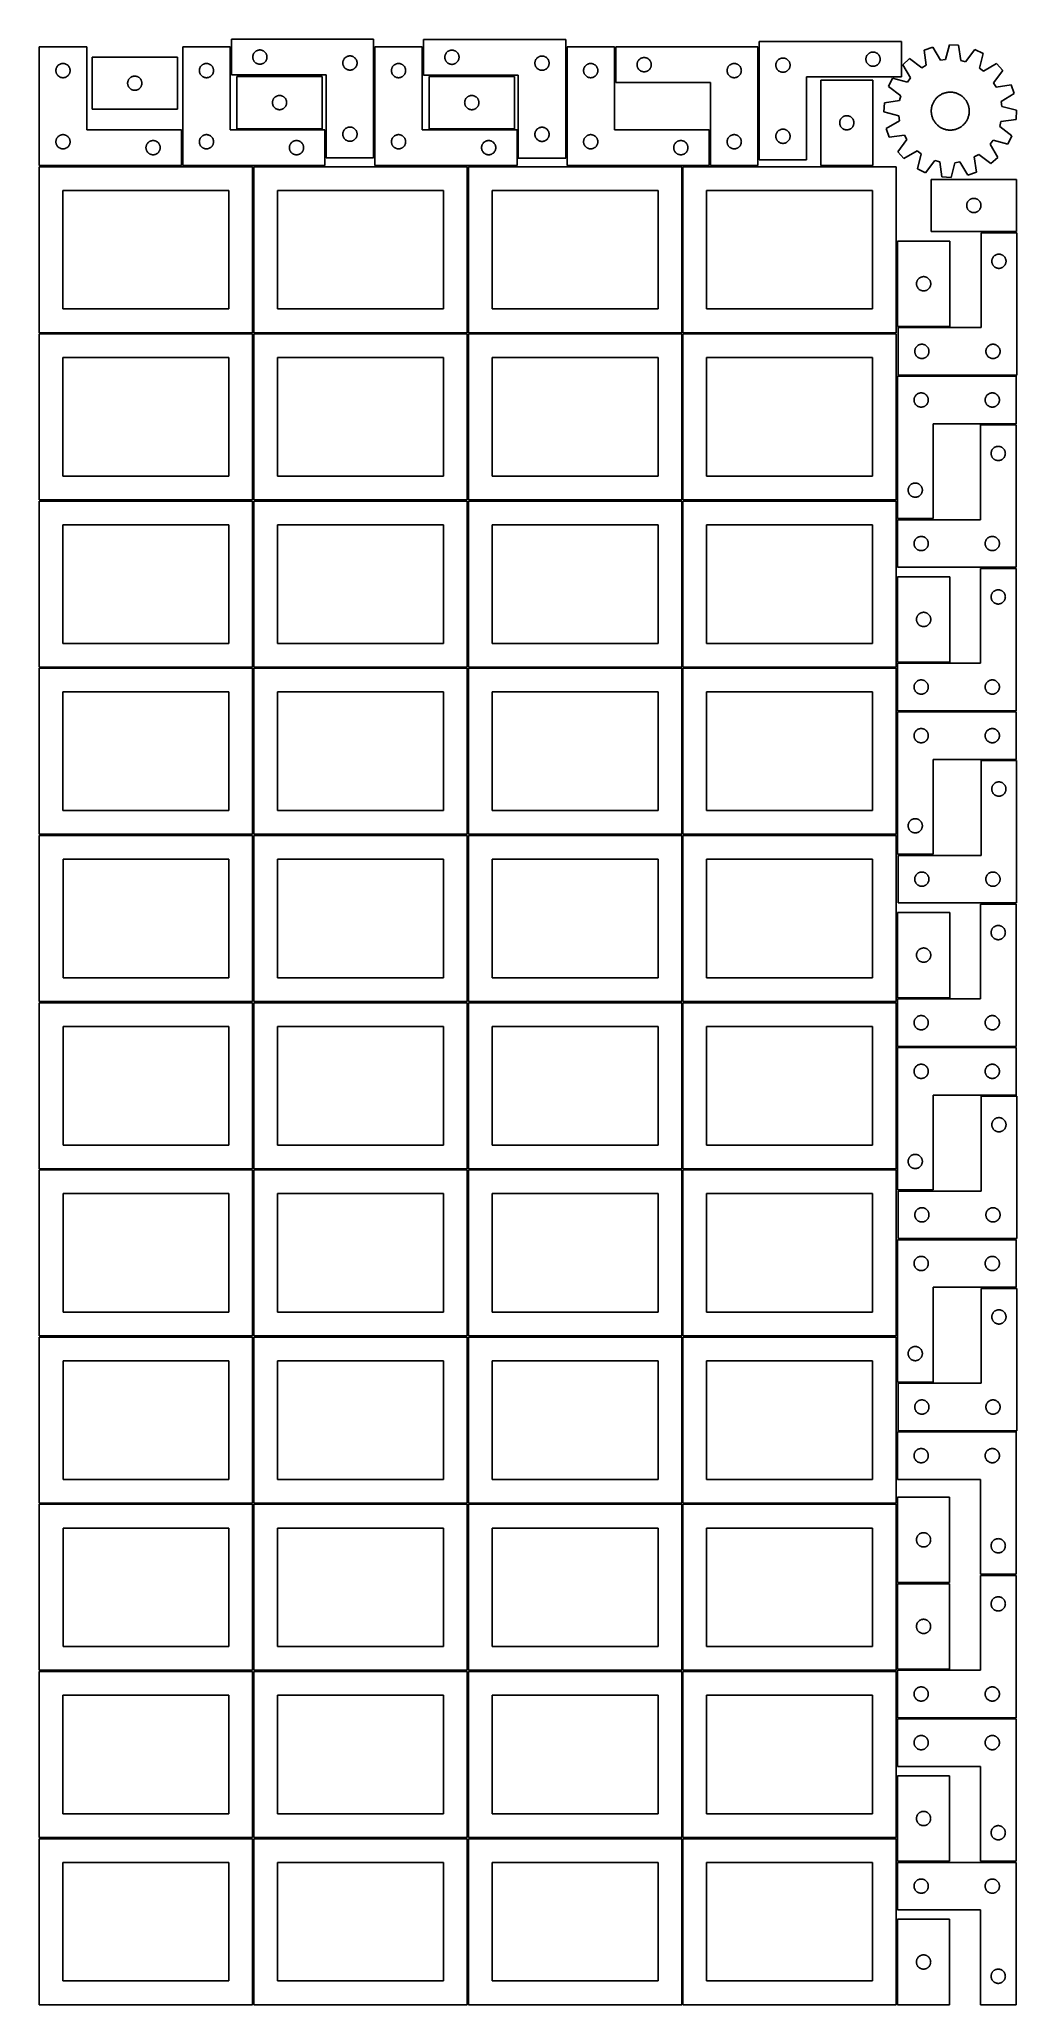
# Model space of a CAD drawing. Header units: millimetres. Extents: x 7 to 1243, y 7 to 2493.
import ezdxf

# ---------------------------------------------------------------- set-up
doc = ezdxf.new("R2010")
doc.units = ezdxf.units.MM
doc.layers.add('COMMON', color=5, linetype='CONTINUOUS', true_color=0x0000ff)
doc.layers.add('CUT', color=7, linetype='CONTINUOUS', true_color=0x000000)

msp = doc.modelspace()

# ---------------------------------------------------------------- linework, layer by layer
at = {"layer": 'COMMON'}
for p, q in [((277.291899, 1485.562901), (277.291899, 1275.562901)), ((6.541899, 1274.8129), (276.541899, 1274.8129)), ((277.291899, 1274.0629), (277.291899, 1064.0629)), ((278.0419, 1274.8129), (548.0419, 1274.8129)), ((820.333739, 1274.041935), (820.333739, 1064.041935)), ((6.541899, 1063.312899), (276.541899, 1063.312899)), ((277.291899, 1062.562899), (277.291899, 852.562899)), ((278.0419, 1063.312899), (548.0419, 1063.312899)), ((549.583739, 1063.291934), (819.583739, 1063.291934)), ((820.333739, 1062.541934), (820.333739, 852.541934)), ((821.08374, 1063.291934), (1091.08374, 1063.291934)), ((6.541899, 851.812898), (276.541899, 851.812898)), ((277.291899, 851.062898), (277.291899, 641.062898)), ((278.0419, 851.812898), (548.0419, 851.812898)), ((549.583739, 851.791933), (819.583739, 851.791933)), ((820.333739, 851.041933), (820.333739, 641.041933)), ((821.08374, 851.791933), (1091.08374, 851.791933)), ((276.541899, 640.312898), (6.541899, 640.312898)), ((277.291899, 639.562897), (277.291899, 429.562897)), ((548.0419, 640.312898), (278.0419, 640.312898)), ((549.583739, 640.291932), (819.583739, 640.291932)), ((820.333739, 639.541932), (820.333739, 429.541932)), ((821.08374, 640.291932), (1091.08374, 640.291932)), ((6.541899, 428.812896), (276.520965, 428.812896)), ((277.270965, 428.062896), (277.270965, 218.062896)), ((278.0419, 428.812896), (548.020966, 428.812896)), ((819.583739, 428.791932), (549.583739, 428.791932)), ((820.333739, 428.041931), (820.333739, 218.041931)), ((1091.08374, 428.791932), (821.08374, 428.791932)), ((549.583739, 217.29193), (819.562896, 217.29193)), ((820.312896, 216.54193), (820.312896, 6.54193)), ((821.08374, 217.29193), (1091.062897, 217.29193))]:
    msp.add_line(p, q, dxfattribs=at)
at = {"layer": 'CUT'}
for p, q in [((429.680752, 2492.848179), (249.680752, 2492.848179)), ((249.680752, 2492.848179), (249.680752, 2447.848179)), ((429.680752, 2342.848179), (429.680752, 2492.848179)), ((672.745449, 2492.661168), (492.745449, 2492.661168)), ((492.745449, 2492.661168), (492.745449, 2447.661168)), ((672.745449, 2342.661168), (672.745449, 2492.661168)), ((917.669767, 2490.193391), (1097.669767, 2490.193391)), ((917.669767, 2340.193391), (917.669767, 2490.193391)), ((1097.669767, 2490.193391), (1097.669767, 2445.193391)), ((66.520965, 2483.251496), (6.520965, 2483.251496)), ((6.520965, 2483.251496), (6.520965, 2333.251496)), ((32.540366, 2461.323351), (33.076814, 2461.566412)), ((33.076814, 2461.566412), (33.628009, 2461.773867)), ((33.628009, 2461.773867), (34.191593, 2461.944829)), ((34.191593, 2461.944829), (34.765152, 2462.078564)), ((34.765152, 2462.078564), (35.346229, 2462.1745)), ((35.346229, 2462.1745), (35.932336, 2462.232227)), ((35.932336, 2462.232227), (36.520965, 2462.251496)), ((36.520965, 2462.251496), (37.109593, 2462.232227)), ((37.109593, 2462.232227), (37.6957, 2462.1745)), ((37.6957, 2462.1745), (38.276778, 2462.078564)), ((38.276778, 2462.078564), (38.850336, 2461.944829)), ((38.850336, 2461.944829), (39.41392, 2461.773867)), ((39.41392, 2461.773867), (39.965116, 2461.566412)), ((39.965116, 2461.566412), (40.501563, 2461.323351)), ((66.520965, 2378.251496), (66.520965, 2483.251496)), ((181.32321, 2470.313264), (73.32321, 2470.313264)), ((73.32321, 2470.313264), (73.32321, 2404.313264)), ((181.32321, 2404.313264), (181.32321, 2470.313264)), ((248.041961, 2483.251496), (188.041961, 2483.251496)), ((188.041961, 2483.251496), (188.041961, 2333.251496)), ((214.061363, 2461.323351), (214.59781, 2461.566412)), ((214.59781, 2461.566412), (215.149006, 2461.773867)), ((215.149006, 2461.773867), (215.712589, 2461.944829)), ((215.712589, 2461.944829), (216.286148, 2462.078564)), ((216.286148, 2462.078564), (216.867225, 2462.1745)), ((216.867225, 2462.1745), (217.453333, 2462.232227)), ((217.453333, 2462.232227), (218.041961, 2462.251496)), ((218.041961, 2462.251496), (218.630589, 2462.232227)), ((218.630589, 2462.232227), (219.216696, 2462.1745)), ((219.216696, 2462.1745), (219.797774, 2462.078564)), ((219.797774, 2462.078564), (220.371332, 2461.944829)), ((220.371332, 2461.944829), (220.934916, 2461.773867)), ((220.934916, 2461.773867), (221.486112, 2461.566412)), ((221.486112, 2461.566412), (222.022559, 2461.323351)), ((248.041961, 2378.251496), (248.041961, 2483.251496)), ((276.680752, 2470.348179), (276.700021, 2470.936808)), ((276.700021, 2469.759551), (276.680752, 2470.348179)), ((276.700021, 2470.936808), (276.757748, 2471.522915)), ((276.757748, 2469.173444), (276.700021, 2469.759551)), ((276.757748, 2471.522915), (276.853684, 2472.103992)), ((276.853684, 2468.592367), (276.757748, 2469.173444)), ((276.853684, 2472.103992), (276.987419, 2472.677551)), ((276.987419, 2468.018808), (276.853684, 2468.592367)), ((276.987419, 2472.677551), (277.15838, 2473.241135)), ((277.15838, 2467.455224), (276.987419, 2468.018808)), ((277.15838, 2473.241135), (277.365836, 2473.79233)), ((277.365836, 2466.904029), (277.15838, 2467.455224)), ((277.365836, 2473.79233), (277.608897, 2474.328778)), ((277.608897, 2466.367581), (277.365836, 2466.904029)), ((277.608897, 2474.328778), (277.886523, 2474.848179)), ((277.886523, 2465.848179), (277.608897, 2466.367581)), ((277.886523, 2474.848179), (278.197525, 2475.348312)), ((278.197525, 2465.348047), (277.886523, 2465.848179)), ((278.197525, 2475.348312), (278.540572, 2475.827032)), ((278.540572, 2464.869327), (278.197525, 2465.348047)), ((278.540572, 2475.827032), (278.914193, 2476.282292)), ((278.914193, 2464.414067), (278.540572, 2464.869327)), ((278.914193, 2476.282292), (279.316791, 2476.71214)), ((279.316791, 2463.984218), (278.914193, 2464.414067)), ((279.316791, 2476.71214), (279.746639, 2477.114738)), ((279.746639, 2463.581621), (279.316791, 2463.984218)), ((279.746639, 2477.114738), (280.201899, 2477.488359)), ((280.201899, 2463.207999), (279.746639, 2463.581621)), ((280.201899, 2477.488359), (280.680619, 2477.831406)), ((280.680619, 2462.864953), (280.201899, 2463.207999)), ((280.680619, 2477.831406), (281.180752, 2478.142408)), ((281.180752, 2462.553951), (280.680619, 2462.864953)), ((281.180752, 2478.142408), (281.700153, 2478.420034)), ((281.700153, 2462.276325), (281.180752, 2462.553951)), ((281.700153, 2478.420034), (282.236601, 2478.663095)), ((282.236601, 2462.033264), (281.700153, 2462.276325)), ((282.236601, 2478.663095), (282.787796, 2478.870551)), ((282.787796, 2461.825808), (282.236601, 2462.033264)), ((282.787796, 2478.870551), (283.35138, 2479.041512)), ((283.35138, 2461.654847), (282.787796, 2461.825808)), ((283.35138, 2479.041512), (283.924939, 2479.175247)), ((283.924939, 2461.521112), (283.35138, 2461.654847)), ((283.924939, 2479.175247), (284.506016, 2479.271183)), ((284.506016, 2461.425176), (283.924939, 2461.521112)), ((284.506016, 2479.271183), (285.092123, 2479.32891)), ((285.092123, 2479.32891), (285.680752, 2479.348179)), ((285.680752, 2479.348179), (286.26938, 2479.32891)), ((286.26938, 2479.32891), (286.855487, 2479.271183)), ((286.855487, 2479.271183), (287.436564, 2479.175247)), ((287.436564, 2461.521112), (286.855487, 2461.425176)), ((287.436564, 2479.175247), (288.010123, 2479.041512)), ((288.010123, 2461.654847), (287.436564, 2461.521112)), ((288.010123, 2479.041512), (288.573707, 2478.870551)), ((288.573707, 2461.825808), (288.010123, 2461.654847)), ((288.573707, 2478.870551), (289.124902, 2478.663095)), ((289.124902, 2462.033264), (288.573707, 2461.825808)), ((289.124902, 2478.663095), (289.66135, 2478.420034)), ((289.66135, 2462.276325), (289.124902, 2462.033264)), ((289.66135, 2478.420034), (290.180752, 2478.142408)), ((290.180752, 2462.553951), (289.66135, 2462.276325)), ((290.180752, 2478.142408), (290.680884, 2477.831406)), ((290.680884, 2462.864953), (290.180752, 2462.553951)), ((290.680884, 2477.831406), (291.159604, 2477.488359)), ((291.159604, 2463.207999), (290.680884, 2462.864953)), ((291.159604, 2477.488359), (291.614864, 2477.114738)), ((291.614864, 2463.581621), (291.159604, 2463.207999)), ((291.614864, 2477.114738), (292.044713, 2476.71214)), ((292.044713, 2463.984218), (291.614864, 2463.581621)), ((292.044713, 2476.71214), (292.44731, 2476.282292)), ((292.44731, 2464.414067), (292.044713, 2463.984218)), ((292.44731, 2476.282292), (292.820932, 2475.827032)), ((292.820932, 2464.869327), (292.44731, 2464.414067)), ((292.820932, 2475.827032), (293.163978, 2475.348312)), ((293.163978, 2465.348047), (292.820932, 2464.869327)), ((293.163978, 2475.348312), (293.47498, 2474.848179)), ((293.47498, 2465.848179), (293.163978, 2465.348047)), ((293.47498, 2474.848179), (293.752606, 2474.328778)), ((293.752606, 2466.367581), (293.47498, 2465.848179)), ((293.752606, 2474.328778), (293.995667, 2473.79233)), ((293.995667, 2466.904029), (293.752606, 2466.367581)), ((293.995667, 2473.79233), (294.203123, 2473.241135)), ((294.203123, 2467.455224), (293.995667, 2466.904029)), ((294.203123, 2473.241135), (294.374084, 2472.677551)), ((294.374084, 2468.018808), (294.203123, 2467.455224)), ((294.374084, 2472.677551), (294.507819, 2472.103992)), ((294.507819, 2468.592367), (294.374084, 2468.018808)), ((294.507819, 2472.103992), (294.603755, 2471.522915)), ((294.603755, 2469.173444), (294.507819, 2468.592367)), ((294.603755, 2471.522915), (294.661482, 2470.936808)), ((294.661482, 2469.759551), (294.603755, 2469.173444)), ((294.661482, 2470.936808), (294.680752, 2470.348179)), ((294.680752, 2470.348179), (294.661482, 2469.759551)), ((390.680752, 2462.848179), (390.700021, 2463.436808)), ((390.700021, 2462.259551), (390.680752, 2462.848179)), ((390.700021, 2463.436808), (390.757748, 2464.022915)), ((390.757748, 2461.673444), (390.700021, 2462.259551)), ((390.757748, 2464.022915), (390.853684, 2464.603992)), ((390.853684, 2461.092367), (390.757748, 2461.673444)), ((390.853684, 2464.603992), (390.987419, 2465.177551)), ((390.987419, 2465.177551), (391.15838, 2465.741135)), ((391.15838, 2465.741135), (391.365836, 2466.29233)), ((391.365836, 2466.29233), (391.608897, 2466.828778)), ((391.608897, 2466.828778), (391.886523, 2467.348179)), ((391.886523, 2467.348179), (392.197525, 2467.848312)), ((392.197525, 2467.848312), (392.540572, 2468.327032)), ((392.540572, 2468.327032), (392.914193, 2468.782292)), ((392.914193, 2468.782292), (393.316791, 2469.21214)), ((393.316791, 2469.21214), (393.746639, 2469.614738)), ((393.746639, 2469.614738), (394.201899, 2469.988359)), ((394.201899, 2469.988359), (394.680619, 2470.331406)), ((394.680619, 2470.331406), (395.180752, 2470.642408)), ((395.180752, 2470.642408), (395.700153, 2470.920034)), ((395.700153, 2470.920034), (396.236601, 2471.163095)), ((396.236601, 2471.163095), (396.787796, 2471.370551)), ((396.787796, 2471.370551), (397.35138, 2471.541512)), ((397.35138, 2471.541512), (397.924939, 2471.675247)), ((397.924939, 2471.675247), (398.506016, 2471.771183)), ((398.506016, 2471.771183), (399.092123, 2471.82891)), ((399.092123, 2471.82891), (399.680752, 2471.848179)), ((399.680752, 2471.848179), (400.26938, 2471.82891)), ((400.26938, 2471.82891), (400.855487, 2471.771183)), ((400.855487, 2471.771183), (401.436564, 2471.675247)), ((401.436564, 2471.675247), (402.010123, 2471.541512)), ((402.010123, 2471.541512), (402.573707, 2471.370551)), ((402.573707, 2471.370551), (403.124902, 2471.163095)), ((403.124902, 2471.163095), (403.66135, 2470.920034)), ((403.66135, 2470.920034), (404.180752, 2470.642408)), ((404.180752, 2470.642408), (404.680884, 2470.331406)), ((404.680884, 2470.331406), (405.159604, 2469.988359)), ((405.159604, 2469.988359), (405.614864, 2469.614738)), ((405.614864, 2469.614738), (406.044713, 2469.21214)), ((406.044713, 2469.21214), (406.44731, 2468.782292)), ((406.44731, 2468.782292), (406.820932, 2468.327032)), ((406.820932, 2468.327032), (407.163978, 2467.848312)), ((407.163978, 2467.848312), (407.47498, 2467.348179)), ((407.47498, 2467.348179), (407.752606, 2466.828778)), ((407.752606, 2466.828778), (407.995667, 2466.29233)), ((407.995667, 2466.29233), (408.203123, 2465.741135)), ((408.203123, 2465.741135), (408.374084, 2465.177551)), ((408.374084, 2465.177551), (408.507819, 2464.603992)), ((408.507819, 2464.603992), (408.603755, 2464.022915)), ((408.603755, 2461.673444), (408.507819, 2461.092367)), ((408.603755, 2464.022915), (408.661482, 2463.436808)), ((408.661482, 2462.259551), (408.603755, 2461.673444)), ((408.661482, 2463.436808), (408.680752, 2462.848179)), ((408.680752, 2462.848179), (408.661482, 2462.259551)), ((491.20169, 2483.251496), (431.20169, 2483.251496)), ((431.20169, 2483.251496), (431.20169, 2333.251496)), ((457.221092, 2461.323351), (457.757539, 2461.566412)), ((457.757539, 2461.566412), (458.308735, 2461.773867)), ((458.308735, 2461.773867), (458.872318, 2461.944829)), ((458.872318, 2461.944829), (459.445877, 2462.078564)), ((459.445877, 2462.078564), (460.026954, 2462.1745)), ((460.026954, 2462.1745), (460.613062, 2462.232227)), ((460.613062, 2462.232227), (461.20169, 2462.251496)), ((461.20169, 2462.251496), (461.790318, 2462.232227)), ((461.790318, 2462.232227), (462.376425, 2462.1745)), ((462.376425, 2462.1745), (462.957503, 2462.078564)), ((462.957503, 2462.078564), (463.531061, 2461.944829)), ((463.531061, 2461.944829), (464.094645, 2461.773867)), ((464.094645, 2461.773867), (464.645841, 2461.566412)), ((464.645841, 2461.566412), (465.182288, 2461.323351)), ((491.20169, 2378.251496), (491.20169, 2483.251496)), ((519.745449, 2470.161168), (519.764719, 2470.749796)), ((519.764719, 2469.57254), (519.745449, 2470.161168)), ((519.764719, 2470.749796), (519.822445, 2471.335903)), ((519.822445, 2468.986432), (519.764719, 2469.57254)), ((519.822445, 2471.335903), (519.918381, 2471.916981)), ((519.918381, 2468.405355), (519.822445, 2468.986432)), ((519.918381, 2471.916981), (520.052116, 2472.490539)), ((520.052116, 2467.831796), (519.918381, 2468.405355)), ((520.052116, 2472.490539), (520.223078, 2473.054123)), ((520.223078, 2467.268213), (520.052116, 2467.831796)), ((520.223078, 2473.054123), (520.430533, 2473.605319)), ((520.430533, 2466.717017), (520.223078, 2467.268213)), ((520.430533, 2473.605319), (520.673594, 2474.141766)), ((520.673594, 2466.18057), (520.430533, 2466.717017)), ((520.673594, 2474.141766), (520.95122, 2474.661168)), ((520.95122, 2465.661168), (520.673594, 2466.18057)), ((520.95122, 2474.661168), (521.262222, 2475.1613)), ((521.262222, 2465.161036), (520.95122, 2465.661168)), ((521.262222, 2475.1613), (521.605269, 2475.640021)), ((521.605269, 2464.682315), (521.262222, 2465.161036)), ((521.605269, 2475.640021), (521.978891, 2476.09528)), ((521.978891, 2464.227055), (521.605269, 2464.682315)), ((521.978891, 2476.09528), (522.381488, 2476.525129)), ((522.381488, 2463.797207), (521.978891, 2464.227055)), ((522.381488, 2476.525129), (522.811337, 2476.927726)), ((522.811337, 2463.394609), (522.381488, 2463.797207)), ((522.811337, 2476.927726), (523.266596, 2477.301348)), ((523.266596, 2463.020988), (522.811337, 2463.394609)), ((523.266596, 2477.301348), (523.745317, 2477.644394)), ((523.745317, 2462.677941), (523.266596, 2463.020988)), ((523.745317, 2477.644394), (524.245449, 2477.955396)), ((524.245449, 2462.366939), (523.745317, 2462.677941)), ((524.245449, 2477.955396), (524.764851, 2478.233022)), ((524.764851, 2462.089313), (524.245449, 2462.366939)), ((524.764851, 2478.233022), (525.301298, 2478.476084)), ((525.301298, 2461.846252), (524.764851, 2462.089313)), ((525.301298, 2478.476084), (525.852494, 2478.683539)), ((525.852494, 2461.638797), (525.301298, 2461.846252)), ((525.852494, 2478.683539), (526.416077, 2478.8545)), ((526.416077, 2461.467835), (525.852494, 2461.638797)), ((526.416077, 2478.8545), (526.989636, 2478.988235)), ((526.989636, 2461.3341), (526.416077, 2461.467835)), ((526.989636, 2478.988235), (527.570713, 2479.084171)), ((527.570713, 2479.084171), (528.156821, 2479.141898)), ((528.156821, 2479.141898), (528.745449, 2479.161168)), ((528.745449, 2479.161168), (529.334077, 2479.141898)), ((529.334077, 2479.141898), (529.920185, 2479.084171)), ((529.920185, 2479.084171), (530.501262, 2478.988235)), ((530.501262, 2478.988235), (531.07482, 2478.8545)), ((531.07482, 2461.467835), (530.501262, 2461.3341)), ((531.07482, 2478.8545), (531.638404, 2478.683539)), ((531.638404, 2461.638797), (531.07482, 2461.467835)), ((531.638404, 2478.683539), (532.1896, 2478.476084)), ((532.1896, 2461.846252), (531.638404, 2461.638797)), ((532.1896, 2478.476084), (532.726047, 2478.233022)), ((532.726047, 2462.089313), (532.1896, 2461.846252)), ((532.726047, 2478.233022), (533.245449, 2477.955396)), ((533.245449, 2462.366939), (532.726047, 2462.089313)), ((533.245449, 2477.955396), (533.745581, 2477.644394)), ((533.745581, 2462.677941), (533.245449, 2462.366939)), ((533.745581, 2477.644394), (534.224302, 2477.301348)), ((534.224302, 2463.020988), (533.745581, 2462.677941)), ((534.224302, 2477.301348), (534.679561, 2476.927726)), ((534.679561, 2463.394609), (534.224302, 2463.020988)), ((534.679561, 2476.927726), (535.10941, 2476.525129)), ((535.10941, 2463.797207), (534.679561, 2463.394609)), ((535.10941, 2476.525129), (535.512007, 2476.09528)), ((535.512007, 2464.227055), (535.10941, 2463.797207)), ((535.512007, 2476.09528), (535.885629, 2475.640021)), ((535.885629, 2464.682315), (535.512007, 2464.227055)), ((535.885629, 2475.640021), (536.228675, 2475.1613)), ((536.228675, 2465.161036), (535.885629, 2464.682315)), ((536.228675, 2475.1613), (536.539677, 2474.661168)), ((536.539677, 2465.661168), (536.228675, 2465.161036)), ((536.539677, 2474.661168), (536.817304, 2474.141766)), ((536.817304, 2466.18057), (536.539677, 2465.661168)), ((536.817304, 2474.141766), (537.060365, 2473.605319)), ((537.060365, 2466.717017), (536.817304, 2466.18057)), ((537.060365, 2473.605319), (537.26782, 2473.054123)), ((537.26782, 2467.268213), (537.060365, 2466.717017)), ((537.26782, 2473.054123), (537.438781, 2472.490539)), ((537.438781, 2467.831796), (537.26782, 2467.268213)), ((537.438781, 2472.490539), (537.572516, 2471.916981)), ((537.572516, 2468.405355), (537.438781, 2467.831796)), ((537.572516, 2471.916981), (537.668453, 2471.335903)), ((537.668453, 2468.986432), (537.572516, 2468.405355)), ((537.668453, 2471.335903), (537.726179, 2470.749796)), ((537.726179, 2469.57254), (537.668453, 2468.986432)), ((537.726179, 2470.749796), (537.745449, 2470.161168)), ((537.745449, 2470.161168), (537.726179, 2469.57254)), ((633.745449, 2462.661168), (633.764719, 2463.249796)), ((633.764719, 2462.07254), (633.745449, 2462.661168)), ((633.764719, 2463.249796), (633.822445, 2463.835903)), ((633.822445, 2461.486432), (633.764719, 2462.07254)), ((633.822445, 2463.835903), (633.918381, 2464.416981)), ((633.918381, 2460.905355), (633.822445, 2461.486432)), ((633.918381, 2464.416981), (634.052116, 2464.990539)), ((634.052116, 2464.990539), (634.223078, 2465.554123)), ((634.223078, 2465.554123), (634.430533, 2466.105319)), ((634.430533, 2466.105319), (634.673594, 2466.641766)), ((634.673594, 2466.641766), (634.95122, 2467.161168)), ((634.95122, 2467.161168), (635.262222, 2467.6613)), ((635.262222, 2467.6613), (635.605269, 2468.140021)), ((635.605269, 2468.140021), (635.978891, 2468.59528)), ((635.978891, 2468.59528), (636.381488, 2469.025129)), ((636.381488, 2469.025129), (636.811337, 2469.427726)), ((636.811337, 2469.427726), (637.266596, 2469.801348)), ((637.266596, 2469.801348), (637.745317, 2470.144394)), ((637.745317, 2470.144394), (638.245449, 2470.455396)), ((638.245449, 2470.455396), (638.764851, 2470.733022)), ((638.764851, 2470.733022), (639.301298, 2470.976084)), ((639.301298, 2470.976084), (639.852494, 2471.183539)), ((639.852494, 2471.183539), (640.416077, 2471.3545)), ((640.416077, 2471.3545), (640.989636, 2471.488235)), ((640.989636, 2471.488235), (641.570713, 2471.584171)), ((641.570713, 2471.584171), (642.156821, 2471.641898)), ((642.156821, 2471.641898), (642.745449, 2471.661168)), ((642.745449, 2471.661168), (643.334077, 2471.641898)), ((643.334077, 2471.641898), (643.920185, 2471.584171)), ((643.920185, 2471.584171), (644.501262, 2471.488235)), ((644.501262, 2471.488235), (645.07482, 2471.3545)), ((645.07482, 2471.3545), (645.638404, 2471.183539)), ((645.638404, 2471.183539), (646.1896, 2470.976084)), ((646.1896, 2470.976084), (646.726047, 2470.733022)), ((646.726047, 2470.733022), (647.245449, 2470.455396)), ((647.245449, 2470.455396), (647.745581, 2470.144394)), ((647.745581, 2470.144394), (648.224302, 2469.801348)), ((648.224302, 2469.801348), (648.679561, 2469.427726)), ((648.679561, 2469.427726), (649.10941, 2469.025129)), ((649.10941, 2469.025129), (649.512007, 2468.59528)), ((649.512007, 2468.59528), (649.885629, 2468.140021)), ((649.885629, 2468.140021), (650.228675, 2467.6613)), ((650.228675, 2467.6613), (650.539677, 2467.161168)), ((650.539677, 2467.161168), (650.817304, 2466.641766)), ((650.817304, 2466.641766), (651.060365, 2466.105319)), ((651.060365, 2466.105319), (651.26782, 2465.554123)), ((651.26782, 2465.554123), (651.438781, 2464.990539)), ((651.438781, 2464.990539), (651.572516, 2464.416981)), ((651.572516, 2464.416981), (651.668453, 2463.835903)), ((651.668453, 2461.486432), (651.572516, 2460.905355)), ((651.668453, 2463.835903), (651.726179, 2463.249796)), ((651.726179, 2462.07254), (651.668453, 2461.486432)), ((651.726179, 2463.249796), (651.745449, 2462.661168)), ((651.745449, 2462.661168), (651.726179, 2462.07254)), ((734.36151, 2483.251496), (674.36151, 2483.251496)), ((674.36151, 2483.251496), (674.36151, 2333.251496)), ((700.380912, 2461.323351), (700.917359, 2461.566412)), ((700.917359, 2461.566412), (701.468555, 2461.773867)), ((701.468555, 2461.773867), (702.032139, 2461.944829)), ((702.032139, 2461.944829), (702.605697, 2462.078564)), ((702.605697, 2462.078564), (703.186775, 2462.1745)), ((703.186775, 2462.1745), (703.772882, 2462.232227)), ((703.772882, 2462.232227), (704.36151, 2462.251496)), ((704.36151, 2462.251496), (704.950138, 2462.232227)), ((704.950138, 2462.232227), (705.536246, 2462.1745)), ((705.536246, 2462.1745), (706.117323, 2462.078564)), ((706.117323, 2462.078564), (706.690882, 2461.944829)), ((706.690882, 2461.944829), (707.254465, 2461.773867)), ((707.254465, 2461.773867), (707.805661, 2461.566412)), ((707.805661, 2461.566412), (708.342109, 2461.323351)), ((734.36151, 2378.251496), (734.36151, 2483.251496)), ((916.000301, 2483.2515), (736.000301, 2483.2515)), ((736.000301, 2483.2515), (736.000301, 2438.2515)), ((763.019571, 2461.340128), (763.077297, 2461.926235)), ((763.077297, 2461.926235), (763.173234, 2462.507313)), ((763.173234, 2462.507313), (763.306969, 2463.080871)), ((763.306969, 2463.080871), (763.47793, 2463.644455)), ((763.47793, 2463.644455), (763.685385, 2464.195651)), ((763.685385, 2464.195651), (763.928446, 2464.732098)), ((763.928446, 2464.732098), (764.206073, 2465.2515)), ((764.206073, 2465.2515), (764.517075, 2465.751632)), ((764.517075, 2465.751632), (764.860121, 2466.230353)), ((764.860121, 2466.230353), (765.233743, 2466.685612)), ((765.233743, 2466.685612), (765.63634, 2467.115461)), ((765.63634, 2467.115461), (766.066189, 2467.518058)), ((766.066189, 2467.518058), (766.521448, 2467.89168)), ((766.521448, 2467.89168), (767.000169, 2468.234726)), ((767.000169, 2468.234726), (767.500301, 2468.545728)), ((767.500301, 2468.545728), (768.019703, 2468.823354)), ((768.019703, 2468.823354), (768.55615, 2469.066416)), ((768.55615, 2469.066416), (769.107346, 2469.273871)), ((769.107346, 2469.273871), (769.67093, 2469.444832)), ((769.67093, 2469.444832), (770.244488, 2469.578567)), ((770.244488, 2469.578567), (770.825565, 2469.674504)), ((770.825565, 2469.674504), (771.411673, 2469.73223)), ((771.411673, 2469.73223), (772.000301, 2469.7515)), ((772.000301, 2469.7515), (772.588929, 2469.73223)), ((772.588929, 2469.73223), (773.175037, 2469.674504)), ((773.175037, 2469.674504), (773.756114, 2469.578567)), ((773.756114, 2469.578567), (774.329673, 2469.444832)), ((774.329673, 2469.444832), (774.893256, 2469.273871)), ((774.893256, 2469.273871), (775.444452, 2469.066416)), ((775.444452, 2469.066416), (775.980899, 2468.823354)), ((775.980899, 2468.823354), (776.500301, 2468.545728)), ((776.500301, 2468.545728), (777.000433, 2468.234726)), ((777.000433, 2468.234726), (777.479154, 2467.89168)), ((777.479154, 2467.89168), (777.934413, 2467.518058)), ((777.934413, 2467.518058), (778.364262, 2467.115461)), ((778.364262, 2467.115461), (778.766859, 2466.685612)), ((778.766859, 2466.685612), (779.140481, 2466.230353)), ((779.140481, 2466.230353), (779.483528, 2465.751632)), ((779.483528, 2465.751632), (779.79453, 2465.2515)), ((779.79453, 2465.2515), (780.072156, 2464.732098)), ((780.072156, 2464.732098), (780.315217, 2464.195651)), ((780.315217, 2464.195651), (780.522672, 2463.644455)), ((780.522672, 2463.644455), (780.693634, 2463.080871)), ((780.693634, 2463.080871), (780.827369, 2462.507313)), ((780.827369, 2462.507313), (780.923305, 2461.926235)), ((780.923305, 2461.926235), (780.981031, 2461.340128)), ((882.019703, 2461.323354), (882.55615, 2461.566416)), ((882.55615, 2461.566416), (883.107346, 2461.773871)), ((883.107346, 2461.773871), (883.67093, 2461.944832)), ((883.67093, 2461.944832), (884.244488, 2462.078567)), ((884.244488, 2462.078567), (884.825565, 2462.174504)), ((884.825565, 2462.174504), (885.411673, 2462.23223)), ((885.411673, 2462.23223), (886.000301, 2462.2515)), ((886.000301, 2462.2515), (886.588929, 2462.23223)), ((886.588929, 2462.23223), (887.175037, 2462.174504)), ((887.175037, 2462.174504), (887.756114, 2462.078567)), ((887.756114, 2462.078567), (888.329673, 2461.944832)), ((888.329673, 2461.944832), (888.893256, 2461.773871)), ((888.893256, 2461.773871), (889.444452, 2461.566416)), ((889.444452, 2461.566416), (889.980899, 2461.323354)), ((916.000301, 2333.2515), (916.000301, 2483.2515)), ((938.8427, 2461.949204), (938.746763, 2461.368126)), ((938.976435, 2462.522762), (938.8427, 2461.949204)), ((939.147396, 2463.086346), (938.976435, 2462.522762)), ((939.354851, 2463.637542), (939.147396, 2463.086346)), ((939.597912, 2464.173989), (939.354851, 2463.637542)), ((939.875538, 2464.693391), (939.597912, 2464.173989)), ((940.186541, 2465.193523), (939.875538, 2464.693391)), ((940.529587, 2465.672244), (940.186541, 2465.193523)), ((940.903209, 2466.127503), (940.529587, 2465.672244)), ((941.305806, 2466.557352), (940.903209, 2466.127503)), ((941.735655, 2466.959949), (941.305806, 2466.557352)), ((942.190914, 2467.333571), (941.735655, 2466.959949)), ((942.669635, 2467.676617), (942.190914, 2467.333571)), ((943.169767, 2467.987619), (942.669635, 2467.676617)), ((943.689169, 2468.265245), (943.169767, 2467.987619)), ((944.225616, 2468.508307), (943.689169, 2468.265245)), ((944.776812, 2468.715762), (944.225616, 2468.508307)), ((945.340396, 2468.886723), (944.776812, 2468.715762)), ((945.913954, 2469.020458), (945.340396, 2468.886723)), ((946.495031, 2469.116394), (945.913954, 2469.020458)), ((947.081139, 2469.174121), (946.495031, 2469.116394)), ((947.669767, 2469.193391), (947.081139, 2469.174121)), ((948.258395, 2469.174121), (947.669767, 2469.193391)), ((948.844503, 2469.116394), (948.258395, 2469.174121)), ((949.42558, 2469.020458), (948.844503, 2469.116394)), ((949.999138, 2468.886723), (949.42558, 2469.020458)), ((950.562722, 2468.715762), (949.999138, 2468.886723)), ((951.113918, 2468.508307), (950.562722, 2468.715762)), ((951.650365, 2468.265245), (951.113918, 2468.508307)), ((952.169767, 2467.987619), (951.650365, 2468.265245)), ((952.669899, 2467.676617), (952.169767, 2467.987619)), ((953.14862, 2467.333571), (952.669899, 2467.676617)), ((953.603879, 2466.959949), (953.14862, 2467.333571)), ((954.033728, 2466.557352), (953.603879, 2466.959949)), ((954.436325, 2466.127503), (954.033728, 2466.557352)), ((954.809947, 2465.672244), (954.436325, 2466.127503)), ((955.152994, 2465.193523), (954.809947, 2465.672244)), ((955.463996, 2464.693391), (955.152994, 2465.193523)), ((955.741622, 2464.173989), (955.463996, 2464.693391)), ((955.984683, 2463.637542), (955.741622, 2464.173989)), ((956.192138, 2463.086346), (955.984683, 2463.637542)), ((956.363099, 2462.522762), (956.192138, 2463.086346)), ((956.496835, 2461.949204), (956.363099, 2462.522762)), ((956.592771, 2461.368126), (956.496835, 2461.949204)), ((1052.689037, 2468.282019), (1052.669767, 2467.693391)), ((1052.669767, 2467.693391), (1052.689037, 2467.104763)), ((1052.746763, 2468.868126), (1052.689037, 2468.282019)), ((1052.689037, 2467.104763), (1052.746763, 2466.518655)), ((1052.8427, 2469.449204), (1052.746763, 2468.868126)), ((1052.746763, 2466.518655), (1052.8427, 2465.937578)), ((1052.976435, 2470.022762), (1052.8427, 2469.449204)), ((1052.8427, 2465.937578), (1052.976435, 2465.364019)), ((1053.147396, 2470.586346), (1052.976435, 2470.022762)), ((1052.976435, 2465.364019), (1053.147396, 2464.800436)), ((1053.354851, 2471.137542), (1053.147396, 2470.586346)), ((1053.147396, 2464.800436), (1053.354851, 2464.24924)), ((1053.597912, 2471.673989), (1053.354851, 2471.137542)), ((1053.354851, 2464.24924), (1053.597912, 2463.712793)), ((1053.875538, 2472.193391), (1053.597912, 2471.673989)), ((1053.597912, 2463.712793), (1053.875538, 2463.193391)), ((1054.186541, 2472.693523), (1053.875538, 2472.193391)), ((1053.875538, 2463.193391), (1054.186541, 2462.693259)), ((1054.529587, 2473.172244), (1054.186541, 2472.693523)), ((1054.186541, 2462.693259), (1054.529587, 2462.214538)), ((1054.903209, 2473.627503), (1054.529587, 2473.172244)), ((1054.529587, 2462.214538), (1054.903209, 2461.759278)), ((1055.305806, 2474.057352), (1054.903209, 2473.627503)), ((1054.903209, 2461.759278), (1055.305806, 2461.32943)), ((1055.735655, 2474.459949), (1055.305806, 2474.057352)), ((1056.190914, 2474.833571), (1055.735655, 2474.459949)), ((1056.669635, 2475.176617), (1056.190914, 2474.833571)), ((1057.169767, 2475.487619), (1056.669635, 2475.176617)), ((1057.689169, 2475.765245), (1057.169767, 2475.487619)), ((1058.225616, 2476.008307), (1057.689169, 2475.765245)), ((1058.776812, 2476.215762), (1058.225616, 2476.008307)), ((1059.340396, 2476.386723), (1058.776812, 2476.215762)), ((1059.913954, 2476.520458), (1059.340396, 2476.386723)), ((1060.495031, 2476.616394), (1059.913954, 2476.520458)), ((1061.081139, 2476.674121), (1060.495031, 2476.616394)), ((1061.669767, 2476.693391), (1061.081139, 2476.674121)), ((1062.258395, 2476.674121), (1061.669767, 2476.693391)), ((1062.844503, 2476.616394), (1062.258395, 2476.674121)), ((1063.42558, 2476.520458), (1062.844503, 2476.616394)), ((1063.999138, 2476.386723), (1063.42558, 2476.520458)), ((1064.562722, 2476.215762), (1063.999138, 2476.386723)), ((1065.113918, 2476.008307), (1064.562722, 2476.215762)), ((1065.650365, 2475.765245), (1065.113918, 2476.008307)), ((1066.169767, 2475.487619), (1065.650365, 2475.765245)), ((1066.669899, 2475.176617), (1066.169767, 2475.487619)), ((1067.14862, 2474.833571), (1066.669899, 2475.176617)), ((1067.603879, 2474.459949), (1067.14862, 2474.833571)), ((1068.033728, 2474.057352), (1067.603879, 2474.459949)), ((1068.436325, 2473.627503), (1068.033728, 2474.057352)), ((1068.033728, 2461.32943), (1068.436325, 2461.759278)), ((1068.809947, 2473.172244), (1068.436325, 2473.627503)), ((1068.436325, 2461.759278), (1068.809947, 2462.214538)), ((1069.152994, 2472.693523), (1068.809947, 2473.172244)), ((1068.809947, 2462.214538), (1069.152994, 2462.693259)), ((1069.463996, 2472.193391), (1069.152994, 2472.693523)), ((1069.152994, 2462.693259), (1069.463996, 2463.193391)), ((1069.741622, 2471.673989), (1069.463996, 2472.193391)), ((1069.463996, 2463.193391), (1069.741622, 2463.712793)), ((1069.984683, 2471.137542), (1069.741622, 2471.673989)), ((1069.741622, 2463.712793), (1069.984683, 2464.24924)), ((1070.192138, 2470.586346), (1069.984683, 2471.137542)), ((1069.984683, 2464.24924), (1070.192138, 2464.800436)), ((1070.363099, 2470.022762), (1070.192138, 2470.586346)), ((1070.192138, 2464.800436), (1070.363099, 2465.364019)), ((1070.496835, 2469.449204), (1070.363099, 2470.022762)), ((1070.363099, 2465.364019), (1070.496835, 2465.937578)), ((1070.592771, 2468.868126), (1070.496835, 2469.449204)), ((1070.496835, 2465.937578), (1070.592771, 2466.518655)), ((1070.650497, 2468.282019), (1070.592771, 2468.868126)), ((1070.592771, 2466.518655), (1070.650497, 2467.104763)), ((1070.669767, 2467.693391), (1070.650497, 2468.282019)), ((1070.650497, 2467.104763), (1070.669767, 2467.693391)), ((1107.89553, 2468.379212), (1099.287933, 2460.698408)), ((1123.408951, 2456.769898), (1107.89553, 2468.379212)), ((1137.212866, 2483.032055), (1126.321168, 2479.229902)), ((1126.321168, 2479.229902), (1128.949452, 2460.032648)), ((1147.102707, 2466.369718), (1137.212866, 2483.032055)), ((1153.470063, 2467.263848), (1147.102707, 2466.369718)), ((1158.388315, 2486.005599), (1153.470063, 2467.263848)), ((1169.905954, 2485.350258), (1158.388315, 2486.005599)), ((1172.666575, 2466.171587), (1169.905954, 2485.350258)), ((1178.891414, 2464.560975), (1172.666575, 2466.171587)), ((1190.607444, 2479.99396), (1178.891414, 2464.560975)), ((1200.997566, 2474.980895), (1190.607444, 2479.99396)), ((1196.208688, 2456.20567), (1200.997566, 2474.980895)), ((1218.073483, 2462.110204), (1201.343334, 2452.335515)), ((1225.754287, 2453.502608), (1218.073483, 2462.110204)), ((27.520965, 2453.251496), (27.540234, 2453.840124)), ((27.540234, 2452.662868), (27.520965, 2453.251496)), ((27.540234, 2453.840124), (27.597961, 2454.426232)), ((27.597961, 2452.07676), (27.540234, 2452.662868)), ((27.597961, 2454.426232), (27.693897, 2455.007309)), ((27.693897, 2451.495683), (27.597961, 2452.07676)), ((27.693897, 2455.007309), (27.827632, 2455.580868)), ((27.827632, 2450.922125), (27.693897, 2451.495683)), ((27.827632, 2455.580868), (27.998593, 2456.144451)), ((27.998593, 2450.358541), (27.827632, 2450.922125)), ((27.998593, 2456.144451), (28.206049, 2456.695647)), ((28.206049, 2449.807345), (27.998593, 2450.358541)), ((28.206049, 2456.695647), (28.44911, 2457.232094)), ((28.44911, 2449.270898), (28.206049, 2449.807345)), ((28.44911, 2457.232094), (28.726736, 2457.751496)), ((28.726736, 2448.751496), (28.44911, 2449.270898)), ((28.726736, 2457.751496), (29.037738, 2458.251628)), ((29.037738, 2448.251364), (28.726736, 2448.751496)), ((29.037738, 2458.251628), (29.380785, 2458.730349)), ((29.380785, 2447.772643), (29.037738, 2448.251364)), ((29.380785, 2458.730349), (29.754406, 2459.185609)), ((29.754406, 2447.317384), (29.380785, 2447.772643)), ((29.754406, 2459.185609), (30.157004, 2459.615457)), ((30.157004, 2446.887535), (29.754406, 2447.317384)), ((30.157004, 2459.615457), (30.586852, 2460.018054)), ((30.586852, 2446.484938), (30.157004, 2446.887535)), ((30.586852, 2460.018054), (31.042112, 2460.391676)), ((31.042112, 2446.111316), (30.586852, 2446.484938)), ((31.042112, 2460.391676), (31.520833, 2460.734723)), ((31.520833, 2445.76827), (31.042112, 2446.111316)), ((31.520833, 2460.734723), (32.020965, 2461.045725)), ((32.020965, 2445.457268), (31.520833, 2445.76827)), ((32.020965, 2461.045725), (32.540366, 2461.323351)), ((32.540366, 2445.179642), (32.020965, 2445.457268)), ((33.076814, 2444.93658), (32.540366, 2445.179642)), ((33.628009, 2444.729125), (33.076814, 2444.93658)), ((34.191593, 2444.558164), (33.628009, 2444.729125)), ((34.765152, 2444.424429), (34.191593, 2444.558164)), ((35.346229, 2444.328492), (34.765152, 2444.424429)), ((35.932336, 2444.270766), (35.346229, 2444.328492)), ((36.520965, 2444.251496), (35.932336, 2444.270766)), ((37.109593, 2444.270766), (36.520965, 2444.251496)), ((37.6957, 2444.328492), (37.109593, 2444.270766)), ((38.276778, 2444.424429), (37.6957, 2444.328492)), ((38.850336, 2444.558164), (38.276778, 2444.424429)), ((39.41392, 2444.729125), (38.850336, 2444.558164)), ((39.965116, 2444.93658), (39.41392, 2444.729125)), ((40.501563, 2445.179642), (39.965116, 2444.93658)), ((40.501563, 2461.323351), (41.020965, 2461.045725)), ((41.020965, 2445.457268), (40.501563, 2445.179642)), ((41.020965, 2461.045725), (41.521097, 2460.734723)), ((41.521097, 2445.76827), (41.020965, 2445.457268)), ((41.521097, 2460.734723), (41.999817, 2460.391676)), ((41.999817, 2446.111316), (41.521097, 2445.76827)), ((41.999817, 2460.391676), (42.455077, 2460.018054)), ((42.455077, 2446.484938), (41.999817, 2446.111316)), ((42.455077, 2460.018054), (42.884926, 2459.615457)), ((42.884926, 2446.887535), (42.455077, 2446.484938)), ((42.884926, 2459.615457), (43.287523, 2459.185609)), ((43.287523, 2447.317384), (42.884926, 2446.887535)), ((43.287523, 2459.185609), (43.661145, 2458.730349)), ((43.661145, 2447.772643), (43.287523, 2447.317384)), ((43.661145, 2458.730349), (44.004191, 2458.251628)), ((44.004191, 2448.251364), (43.661145, 2447.772643)), ((44.004191, 2458.251628), (44.315193, 2457.751496)), ((44.315193, 2448.751496), (44.004191, 2448.251364)), ((44.315193, 2457.751496), (44.592819, 2457.232094)), ((44.592819, 2449.270898), (44.315193, 2448.751496)), ((44.592819, 2457.232094), (44.83588, 2456.695647)), ((44.83588, 2449.807345), (44.592819, 2449.270898)), ((44.83588, 2456.695647), (45.043336, 2456.144451)), ((45.043336, 2450.358541), (44.83588, 2449.807345)), ((45.043336, 2456.144451), (45.214297, 2455.580868)), ((45.214297, 2450.922125), (45.043336, 2450.358541)), ((45.214297, 2455.580868), (45.348032, 2455.007309)), ((45.348032, 2451.495683), (45.214297, 2450.922125)), ((45.348032, 2455.007309), (45.443968, 2454.426232)), ((45.443968, 2452.07676), (45.348032, 2451.495683)), ((45.443968, 2454.426232), (45.501695, 2453.840124)), ((45.501695, 2452.662868), (45.443968, 2452.07676)), ((45.501695, 2453.840124), (45.520965, 2453.251496)), ((45.520965, 2453.251496), (45.501695, 2452.662868)), ((118.32321, 2437.313264), (118.34248, 2437.901892)), ((118.34248, 2436.724636), (118.32321, 2437.313264)), ((118.34248, 2437.901892), (118.400207, 2438.488)), ((118.400207, 2436.138528), (118.34248, 2436.724636)), ((118.400207, 2438.488), (118.496143, 2439.069077)), ((118.496143, 2439.069077), (118.629878, 2439.642635)), ((118.629878, 2439.642635), (118.800839, 2440.206219)), ((118.800839, 2440.206219), (119.008295, 2440.757415)), ((119.008295, 2440.757415), (119.251356, 2441.293862)), ((119.251356, 2441.293862), (119.528982, 2441.813264)), ((119.528982, 2441.813264), (119.839984, 2442.313396)), ((119.839984, 2442.313396), (120.18303, 2442.792117)), ((120.18303, 2442.792117), (120.556652, 2443.247376)), ((120.556652, 2443.247376), (120.959249, 2443.677225)), ((120.959249, 2443.677225), (121.389098, 2444.079822)), ((121.389098, 2444.079822), (121.844358, 2444.453444)), ((121.844358, 2444.453444), (122.323078, 2444.79649)), ((122.323078, 2444.79649), (122.82321, 2445.107493)), ((122.82321, 2445.107493), (123.342612, 2445.385119)), ((123.342612, 2445.385119), (123.87906, 2445.62818)), ((123.87906, 2445.62818), (124.430255, 2445.835635)), ((124.430255, 2445.835635), (124.993839, 2446.006596)), ((124.993839, 2446.006596), (125.567398, 2446.140331)), ((125.567398, 2446.140331), (126.148475, 2446.236268)), ((126.148475, 2446.236268), (126.734582, 2446.293994)), ((126.734582, 2446.293994), (127.32321, 2446.313264)), ((127.32321, 2446.313264), (127.911839, 2446.293994)), ((127.911839, 2446.293994), (128.497946, 2446.236268)), ((128.497946, 2446.236268), (129.079023, 2446.140331)), ((129.079023, 2446.140331), (129.652582, 2446.006596)), ((129.652582, 2446.006596), (130.216166, 2445.835635)), ((130.216166, 2445.835635), (130.767361, 2445.62818)), ((130.767361, 2445.62818), (131.303809, 2445.385119)), ((131.303809, 2445.385119), (131.82321, 2445.107493)), ((131.82321, 2445.107493), (132.323343, 2444.79649)), ((132.323343, 2444.79649), (132.802063, 2444.453444)), ((132.802063, 2444.453444), (133.257323, 2444.079822)), ((133.257323, 2444.079822), (133.687171, 2443.677225)), ((133.687171, 2443.677225), (134.089769, 2443.247376)), ((134.089769, 2443.247376), (134.463391, 2442.792117)), ((134.463391, 2442.792117), (134.806437, 2442.313396)), ((134.806437, 2442.313396), (135.117439, 2441.813264)), ((135.117439, 2441.813264), (135.395065, 2441.293862)), ((135.395065, 2441.293862), (135.638126, 2440.757415)), ((135.638126, 2440.757415), (135.845582, 2440.206219)), ((135.845582, 2440.206219), (136.016543, 2439.642635)), ((136.016543, 2439.642635), (136.150278, 2439.069077)), ((136.150278, 2439.069077), (136.246214, 2438.488)), ((136.246214, 2438.488), (136.303941, 2437.901892)), ((136.303941, 2436.724636), (136.246214, 2436.138528)), ((136.303941, 2437.901892), (136.32321, 2437.313264)), ((136.32321, 2437.313264), (136.303941, 2436.724636)), ((209.041961, 2453.251496), (209.06123, 2453.840124)), ((209.06123, 2452.662868), (209.041961, 2453.251496)), ((209.06123, 2453.840124), (209.118957, 2454.426232)), ((209.118957, 2452.07676), (209.06123, 2452.662868)), ((209.118957, 2454.426232), (209.214893, 2455.007309)), ((209.214893, 2451.495683), (209.118957, 2452.07676)), ((209.214893, 2455.007309), (209.348628, 2455.580868)), ((209.348628, 2450.922125), (209.214893, 2451.495683)), ((209.348628, 2455.580868), (209.51959, 2456.144451)), ((209.51959, 2450.358541), (209.348628, 2450.922125)), ((209.51959, 2456.144451), (209.727045, 2456.695647)), ((209.727045, 2449.807345), (209.51959, 2450.358541)), ((209.727045, 2456.695647), (209.970106, 2457.232094)), ((209.970106, 2449.270898), (209.727045, 2449.807345)), ((209.970106, 2457.232094), (210.247732, 2457.751496)), ((210.247732, 2448.751496), (209.970106, 2449.270898)), ((210.247732, 2457.751496), (210.558734, 2458.251628)), ((210.558734, 2448.251364), (210.247732, 2448.751496)), ((210.558734, 2458.251628), (210.901781, 2458.730349)), ((210.901781, 2447.772643), (210.558734, 2448.251364)), ((210.901781, 2458.730349), (211.275402, 2459.185609)), ((211.275402, 2447.317384), (210.901781, 2447.772643)), ((211.275402, 2459.185609), (211.678, 2459.615457)), ((211.678, 2446.887535), (211.275402, 2447.317384)), ((211.678, 2459.615457), (212.107848, 2460.018054)), ((212.107848, 2446.484938), (211.678, 2446.887535)), ((212.107848, 2460.018054), (212.563108, 2460.391676)), ((212.563108, 2446.111316), (212.107848, 2446.484938)), ((212.563108, 2460.391676), (213.041829, 2460.734723)), ((213.041829, 2445.76827), (212.563108, 2446.111316)), ((213.041829, 2460.734723), (213.541961, 2461.045725)), ((213.541961, 2445.457268), (213.041829, 2445.76827)), ((213.541961, 2461.045725), (214.061363, 2461.323351)), ((214.061363, 2445.179642), (213.541961, 2445.457268)), ((214.59781, 2444.93658), (214.061363, 2445.179642)), ((215.149006, 2444.729125), (214.59781, 2444.93658)), ((215.712589, 2444.558164), (215.149006, 2444.729125)), ((216.286148, 2444.424429), (215.712589, 2444.558164)), ((216.867225, 2444.328492), (216.286148, 2444.424429)), ((217.453333, 2444.270766), (216.867225, 2444.328492)), ((218.041961, 2444.251496), (217.453333, 2444.270766)), ((218.630589, 2444.270766), (218.041961, 2444.251496)), ((219.216696, 2444.328492), (218.630589, 2444.270766)), ((219.797774, 2444.424429), (219.216696, 2444.328492)), ((220.371332, 2444.558164), (219.797774, 2444.424429)), ((220.934916, 2444.729125), (220.371332, 2444.558164)), ((221.486112, 2444.93658), (220.934916, 2444.729125)), ((222.022559, 2445.179642), (221.486112, 2444.93658)), ((222.022559, 2461.323351), (222.541961, 2461.045725)), ((222.541961, 2445.457268), (222.022559, 2445.179642)), ((222.541961, 2461.045725), (223.042093, 2460.734723)), ((223.042093, 2445.76827), (222.541961, 2445.457268)), ((223.042093, 2460.734723), (223.520814, 2460.391676)), ((223.520814, 2446.111316), (223.042093, 2445.76827)), ((223.520814, 2460.391676), (223.976073, 2460.018054)), ((223.976073, 2446.484938), (223.520814, 2446.111316)), ((223.976073, 2460.018054), (224.405922, 2459.615457)), ((224.405922, 2446.887535), (223.976073, 2446.484938)), ((224.405922, 2459.615457), (224.808519, 2459.185609)), ((224.808519, 2447.317384), (224.405922, 2446.887535)), ((224.808519, 2459.185609), (225.182141, 2458.730349)), ((225.182141, 2447.772643), (224.808519, 2447.317384)), ((225.182141, 2458.730349), (225.525187, 2458.251628)), ((225.525187, 2448.251364), (225.182141, 2447.772643)), ((225.525187, 2458.251628), (225.836189, 2457.751496)), ((225.836189, 2448.751496), (225.525187, 2448.251364)), ((225.836189, 2457.751496), (226.113815, 2457.232094)), ((226.113815, 2449.270898), (225.836189, 2448.751496)), ((226.113815, 2457.232094), (226.356877, 2456.695647)), ((226.356877, 2449.807345), (226.113815, 2449.270898)), ((226.356877, 2456.695647), (226.564332, 2456.144451)), ((226.564332, 2450.358541), (226.356877, 2449.807345)), ((226.564332, 2456.144451), (226.735293, 2455.580868)), ((226.735293, 2450.922125), (226.564332, 2450.358541)), ((226.735293, 2455.580868), (226.869028, 2455.007309)), ((226.869028, 2451.495683), (226.735293, 2450.922125)), ((226.869028, 2455.007309), (226.964964, 2454.426232)), ((226.964964, 2452.07676), (226.869028, 2451.495683)), ((226.964964, 2454.426232), (227.022691, 2453.840124)), ((227.022691, 2452.662868), (226.964964, 2452.07676)), ((227.022691, 2453.840124), (227.041961, 2453.251496)), ((227.041961, 2453.251496), (227.022691, 2452.662868)), ((249.680752, 2447.848179), (369.680752, 2447.848179)), ((364.595486, 2445.788365), (256.595486, 2445.788365)), ((256.595486, 2445.788365), (256.595486, 2379.788365)), ((285.092123, 2461.367449), (284.506016, 2461.425176)), ((285.680752, 2461.348179), (285.092123, 2461.367449)), ((286.26938, 2461.367449), (285.680752, 2461.348179)), ((286.855487, 2461.425176), (286.26938, 2461.367449)), ((364.595486, 2379.788365), (364.595486, 2445.788365)), ((369.680752, 2447.848179), (369.680752, 2342.848179)), ((390.987419, 2460.518808), (390.853684, 2461.092367)), ((391.15838, 2459.955224), (390.987419, 2460.518808)), ((391.365836, 2459.404029), (391.15838, 2459.955224)), ((391.608897, 2458.867581), (391.365836, 2459.404029)), ((391.886523, 2458.348179), (391.608897, 2458.867581)), ((392.197525, 2457.848047), (391.886523, 2458.348179)), ((392.540572, 2457.369327), (392.197525, 2457.848047)), ((392.914193, 2456.914067), (392.540572, 2457.369327)), ((393.316791, 2456.484218), (392.914193, 2456.914067)), ((393.746639, 2456.081621), (393.316791, 2456.484218)), ((394.201899, 2455.707999), (393.746639, 2456.081621)), ((394.680619, 2455.364953), (394.201899, 2455.707999)), ((395.180752, 2455.053951), (394.680619, 2455.364953)), ((395.700153, 2454.776325), (395.180752, 2455.053951)), ((396.236601, 2454.533264), (395.700153, 2454.776325)), ((396.787796, 2454.325808), (396.236601, 2454.533264)), ((397.35138, 2454.154847), (396.787796, 2454.325808)), ((397.924939, 2454.021112), (397.35138, 2454.154847)), ((398.506016, 2453.925176), (397.924939, 2454.021112)), ((399.092123, 2453.867449), (398.506016, 2453.925176)), ((399.680752, 2453.848179), (399.092123, 2453.867449)), ((400.26938, 2453.867449), (399.680752, 2453.848179)), ((400.855487, 2453.925176), (400.26938, 2453.867449)), ((401.436564, 2454.021112), (400.855487, 2453.925176)), ((402.010123, 2454.154847), (401.436564, 2454.021112)), ((402.573707, 2454.325808), (402.010123, 2454.154847)), ((403.124902, 2454.533264), (402.573707, 2454.325808)), ((403.66135, 2454.776325), (403.124902, 2454.533264)), ((404.180752, 2455.053951), (403.66135, 2454.776325)), ((404.680884, 2455.364953), (404.180752, 2455.053951)), ((405.159604, 2455.707999), (404.680884, 2455.364953)), ((405.614864, 2456.081621), (405.159604, 2455.707999)), ((406.044713, 2456.484218), (405.614864, 2456.081621)), ((406.44731, 2456.914067), (406.044713, 2456.484218)), ((406.820932, 2457.369327), (406.44731, 2456.914067)), ((407.163978, 2457.848047), (406.820932, 2457.369327)), ((407.47498, 2458.348179), (407.163978, 2457.848047)), ((407.752606, 2458.867581), (407.47498, 2458.348179)), ((407.995667, 2459.404029), (407.752606, 2458.867581)), ((408.203123, 2459.955224), (407.995667, 2459.404029)), ((408.374084, 2460.518808), (408.203123, 2459.955224)), ((408.507819, 2461.092367), (408.374084, 2460.518808)), ((452.20169, 2453.251496), (452.220959, 2453.840124)), ((452.220959, 2452.662868), (452.20169, 2453.251496)), ((452.220959, 2453.840124), (452.278686, 2454.426232)), ((452.278686, 2452.07676), (452.220959, 2452.662868)), ((452.278686, 2454.426232), (452.374622, 2455.007309)), ((452.374622, 2451.495683), (452.278686, 2452.07676)), ((452.374622, 2455.007309), (452.508357, 2455.580868)), ((452.508357, 2450.922125), (452.374622, 2451.495683)), ((452.508357, 2455.580868), (452.679319, 2456.144451)), ((452.679319, 2450.358541), (452.508357, 2450.922125)), ((452.679319, 2456.144451), (452.886774, 2456.695647)), ((452.886774, 2449.807345), (452.679319, 2450.358541)), ((452.886774, 2456.695647), (453.129835, 2457.232094)), ((453.129835, 2449.270898), (452.886774, 2449.807345)), ((453.129835, 2457.232094), (453.407461, 2457.751496)), ((453.407461, 2448.751496), (453.129835, 2449.270898)), ((453.407461, 2457.751496), (453.718463, 2458.251628)), ((453.718463, 2448.251364), (453.407461, 2448.751496)), ((453.718463, 2458.251628), (454.06151, 2458.730349)), ((454.06151, 2447.772643), (453.718463, 2448.251364)), ((454.06151, 2458.730349), (454.435131, 2459.185609)), ((454.435131, 2447.317384), (454.06151, 2447.772643)), ((454.435131, 2459.185609), (454.837729, 2459.615457)), ((454.837729, 2446.887535), (454.435131, 2447.317384)), ((454.837729, 2459.615457), (455.267577, 2460.018054)), ((455.267577, 2446.484938), (454.837729, 2446.887535)), ((455.267577, 2460.018054), (455.722837, 2460.391676)), ((455.722837, 2446.111316), (455.267577, 2446.484938)), ((455.722837, 2460.391676), (456.201558, 2460.734723)), ((456.201558, 2445.76827), (455.722837, 2446.111316)), ((456.201558, 2460.734723), (456.70169, 2461.045725)), ((456.70169, 2445.457268), (456.201558, 2445.76827)), ((456.70169, 2461.045725), (457.221092, 2461.323351)), ((457.221092, 2445.179642), (456.70169, 2445.457268)), ((457.757539, 2444.93658), (457.221092, 2445.179642)), ((458.308735, 2444.729125), (457.757539, 2444.93658)), ((458.872318, 2444.558164), (458.308735, 2444.729125)), ((459.445877, 2444.424429), (458.872318, 2444.558164)), ((460.026954, 2444.328492), (459.445877, 2444.424429)), ((460.613062, 2444.270766), (460.026954, 2444.328492)), ((461.20169, 2444.251496), (460.613062, 2444.270766)), ((461.790318, 2444.270766), (461.20169, 2444.251496)), ((462.376425, 2444.328492), (461.790318, 2444.270766)), ((462.957503, 2444.424429), (462.376425, 2444.328492)), ((463.531061, 2444.558164), (462.957503, 2444.424429)), ((464.094645, 2444.729125), (463.531061, 2444.558164)), ((464.645841, 2444.93658), (464.094645, 2444.729125)), ((465.182288, 2445.179642), (464.645841, 2444.93658)), ((465.182288, 2461.323351), (465.70169, 2461.045725)), ((465.70169, 2445.457268), (465.182288, 2445.179642)), ((465.70169, 2461.045725), (466.201822, 2460.734723)), ((466.201822, 2445.76827), (465.70169, 2445.457268)), ((466.201822, 2460.734723), (466.680543, 2460.391676)), ((466.680543, 2446.111316), (466.201822, 2445.76827)), ((466.680543, 2460.391676), (467.135802, 2460.018054)), ((467.135802, 2446.484938), (466.680543, 2446.111316)), ((467.135802, 2460.018054), (467.565651, 2459.615457)), ((467.565651, 2446.887535), (467.135802, 2446.484938)), ((467.565651, 2459.615457), (467.968248, 2459.185609)), ((467.968248, 2447.317384), (467.565651, 2446.887535)), ((467.968248, 2459.185609), (468.34187, 2458.730349)), ((468.34187, 2447.772643), (467.968248, 2447.317384)), ((468.34187, 2458.730349), (468.684916, 2458.251628)), ((468.684916, 2448.251364), (468.34187, 2447.772643)), ((468.684916, 2458.251628), (468.995918, 2457.751496)), ((468.995918, 2448.751496), (468.684916, 2448.251364)), ((468.995918, 2457.751496), (469.273544, 2457.232094)), ((469.273544, 2449.270898), (468.995918, 2448.751496)), ((469.273544, 2457.232094), (469.516606, 2456.695647)), ((469.516606, 2449.807345), (469.273544, 2449.270898)), ((469.516606, 2456.695647), (469.724061, 2456.144451)), ((469.724061, 2450.358541), (469.516606, 2449.807345)), ((469.724061, 2456.144451), (469.895022, 2455.580868)), ((469.895022, 2450.922125), (469.724061, 2450.358541)), ((469.895022, 2455.580868), (470.028757, 2455.007309)), ((470.028757, 2451.495683), (469.895022, 2450.922125)), ((470.028757, 2455.007309), (470.124693, 2454.426232)), ((470.124693, 2452.07676), (470.028757, 2451.495683)), ((470.124693, 2454.426232), (470.18242, 2453.840124)), ((470.18242, 2452.662868), (470.124693, 2452.07676)), ((470.18242, 2453.840124), (470.20169, 2453.251496)), ((470.20169, 2453.251496), (470.18242, 2452.662868)), ((492.745449, 2447.661168), (612.745449, 2447.661168)), ((607.846158, 2445.763218), (499.846158, 2445.763218)), ((499.846158, 2445.763218), (499.846158, 2379.763218)), ((527.570713, 2461.238164), (526.989636, 2461.3341)), ((528.156821, 2461.180437), (527.570713, 2461.238164)), ((528.745449, 2461.161168), (528.156821, 2461.180437)), ((529.334077, 2461.180437), (528.745449, 2461.161168)), ((529.920185, 2461.238164), (529.334077, 2461.180437)), ((530.501262, 2461.3341), (529.920185, 2461.238164)), ((607.846158, 2379.763218), (607.846158, 2445.763218)), ((612.745449, 2447.661168), (612.745449, 2342.661168)), ((634.052116, 2460.331796), (633.918381, 2460.905355)), ((634.223078, 2459.768213), (634.052116, 2460.331796)), ((634.430533, 2459.217017), (634.223078, 2459.768213)), ((634.673594, 2458.68057), (634.430533, 2459.217017)), ((634.95122, 2458.161168), (634.673594, 2458.68057)), ((635.262222, 2457.661036), (634.95122, 2458.161168)), ((635.605269, 2457.182315), (635.262222, 2457.661036)), ((635.978891, 2456.727055), (635.605269, 2457.182315)), ((636.381488, 2456.297207), (635.978891, 2456.727055)), ((636.811337, 2455.894609), (636.381488, 2456.297207)), ((637.266596, 2455.520988), (636.811337, 2455.894609)), ((637.745317, 2455.177941), (637.266596, 2455.520988)), ((638.245449, 2454.866939), (637.745317, 2455.177941)), ((638.764851, 2454.589313), (638.245449, 2454.866939)), ((639.301298, 2454.346252), (638.764851, 2454.589313)), ((639.852494, 2454.138797), (639.301298, 2454.346252)), ((640.416077, 2453.967835), (639.852494, 2454.138797)), ((640.989636, 2453.8341), (640.416077, 2453.967835)), ((641.570713, 2453.738164), (640.989636, 2453.8341)), ((642.156821, 2453.680437), (641.570713, 2453.738164)), ((642.745449, 2453.661168), (642.156821, 2453.680437)), ((643.334077, 2453.680437), (642.745449, 2453.661168)), ((643.920185, 2453.738164), (643.334077, 2453.680437)), ((644.501262, 2453.8341), (643.920185, 2453.738164)), ((645.07482, 2453.967835), (644.501262, 2453.8341)), ((645.638404, 2454.138797), (645.07482, 2453.967835)), ((646.1896, 2454.346252), (645.638404, 2454.138797)), ((646.726047, 2454.589313), (646.1896, 2454.346252)), ((647.245449, 2454.866939), (646.726047, 2454.589313)), ((647.745581, 2455.177941), (647.245449, 2454.866939)), ((648.224302, 2455.520988), (647.745581, 2455.177941)), ((648.679561, 2455.894609), (648.224302, 2455.520988)), ((649.10941, 2456.297207), (648.679561, 2455.894609)), ((649.512007, 2456.727055), (649.10941, 2456.297207)), ((649.885629, 2457.182315), (649.512007, 2456.727055)), ((650.228675, 2457.661036), (649.885629, 2457.182315)), ((650.539677, 2458.161168), (650.228675, 2457.661036)), ((650.817304, 2458.68057), (650.539677, 2458.161168)), ((651.060365, 2459.217017), (650.817304, 2458.68057)), ((651.26782, 2459.768213), (651.060365, 2459.217017)), ((651.438781, 2460.331796), (651.26782, 2459.768213)), ((651.572516, 2460.905355), (651.438781, 2460.331796)), ((695.36151, 2453.251496), (695.38078, 2453.840124)), ((695.38078, 2452.662868), (695.36151, 2453.251496)), ((695.38078, 2453.840124), (695.438507, 2454.426232)), ((695.438507, 2452.07676), (695.38078, 2452.662868)), ((695.438507, 2454.426232), (695.534443, 2455.007309)), ((695.534443, 2451.495683), (695.438507, 2452.07676)), ((695.534443, 2455.007309), (695.668178, 2455.580868)), ((695.668178, 2450.922125), (695.534443, 2451.495683)), ((695.668178, 2455.580868), (695.839139, 2456.144451)), ((695.839139, 2450.358541), (695.668178, 2450.922125)), ((695.839139, 2456.144451), (696.046594, 2456.695647)), ((696.046594, 2449.807345), (695.839139, 2450.358541)), ((696.046594, 2456.695647), (696.289656, 2457.232094)), ((696.289656, 2449.270898), (696.046594, 2449.807345)), ((696.289656, 2457.232094), (696.567282, 2457.751496)), ((696.567282, 2448.751496), (696.289656, 2449.270898)), ((696.567282, 2457.751496), (696.878284, 2458.251628)), ((696.878284, 2448.251364), (696.567282, 2448.751496)), ((696.878284, 2458.251628), (697.22133, 2458.730349)), ((697.22133, 2447.772643), (696.878284, 2448.251364)), ((697.22133, 2458.730349), (697.594952, 2459.185609)), ((697.594952, 2447.317384), (697.22133, 2447.772643)), ((697.594952, 2459.185609), (697.997549, 2459.615457)), ((697.997549, 2446.887535), (697.594952, 2447.317384)), ((697.997549, 2459.615457), (698.427398, 2460.018054)), ((698.427398, 2446.484938), (697.997549, 2446.887535)), ((698.427398, 2460.018054), (698.882657, 2460.391676)), ((698.882657, 2446.111316), (698.427398, 2446.484938)), ((698.882657, 2460.391676), (699.361378, 2460.734723)), ((699.361378, 2445.76827), (698.882657, 2446.111316)), ((699.361378, 2460.734723), (699.86151, 2461.045725)), ((699.86151, 2445.457268), (699.361378, 2445.76827)), ((699.86151, 2461.045725), (700.380912, 2461.323351)), ((700.380912, 2445.179642), (699.86151, 2445.457268)), ((700.917359, 2444.93658), (700.380912, 2445.179642)), ((701.468555, 2444.729125), (700.917359, 2444.93658)), ((702.032139, 2444.558164), (701.468555, 2444.729125)), ((702.605697, 2444.424429), (702.032139, 2444.558164)), ((703.186775, 2444.328492), (702.605697, 2444.424429)), ((703.772882, 2444.270766), (703.186775, 2444.328492)), ((704.36151, 2444.251496), (703.772882, 2444.270766)), ((704.950138, 2444.270766), (704.36151, 2444.251496)), ((705.536246, 2444.328492), (704.950138, 2444.270766)), ((706.117323, 2444.424429), (705.536246, 2444.328492)), ((706.690882, 2444.558164), (706.117323, 2444.424429)), ((707.254465, 2444.729125), (706.690882, 2444.558164)), ((707.805661, 2444.93658), (707.254465, 2444.729125)), ((708.342109, 2445.179642), (707.805661, 2444.93658)), ((708.342109, 2461.323351), (708.86151, 2461.045725)), ((708.86151, 2445.457268), (708.342109, 2445.179642)), ((708.86151, 2461.045725), (709.361642, 2460.734723)), ((709.361642, 2445.76827), (708.86151, 2445.457268)), ((709.361642, 2460.734723), (709.840363, 2460.391676)), ((709.840363, 2446.111316), (709.361642, 2445.76827)), ((709.840363, 2460.391676), (710.295623, 2460.018054)), ((710.295623, 2446.484938), (709.840363, 2446.111316)), ((710.295623, 2460.018054), (710.725471, 2459.615457)), ((710.725471, 2446.887535), (710.295623, 2446.484938)), ((710.725471, 2459.615457), (711.128069, 2459.185609)), ((711.128069, 2447.317384), (710.725471, 2446.887535)), ((711.128069, 2459.185609), (711.50169, 2458.730349)), ((711.50169, 2447.772643), (711.128069, 2447.317384)), ((711.50169, 2458.730349), (711.844737, 2458.251628)), ((711.844737, 2448.251364), (711.50169, 2447.772643)), ((711.844737, 2458.251628), (712.155739, 2457.751496)), ((712.155739, 2448.751496), (711.844737, 2448.251364)), ((712.155739, 2457.751496), (712.433365, 2457.232094)), ((712.433365, 2449.270898), (712.155739, 2448.751496)), ((712.433365, 2457.232094), (712.676426, 2456.695647)), ((712.676426, 2449.807345), (712.433365, 2449.270898)), ((712.676426, 2456.695647), (712.883881, 2456.144451)), ((712.883881, 2450.358541), (712.676426, 2449.807345)), ((712.883881, 2456.144451), (713.054843, 2455.580868)), ((713.054843, 2450.922125), (712.883881, 2450.358541)), ((713.054843, 2455.580868), (713.188578, 2455.007309)), ((713.188578, 2451.495683), (713.054843, 2450.922125)), ((713.188578, 2455.007309), (713.284514, 2454.426232)), ((713.284514, 2452.07676), (713.188578, 2451.495683)), ((713.284514, 2454.426232), (713.342241, 2453.840124)), ((713.342241, 2452.662868), (713.284514, 2452.07676)), ((713.342241, 2453.840124), (713.36151, 2453.251496)), ((713.36151, 2453.251496), (713.342241, 2452.662868)), ((736.000301, 2438.2515), (856.000301, 2438.2515)), ((763.000301, 2460.7515), (763.019571, 2461.340128)), ((763.019571, 2460.162872), (763.000301, 2460.7515)), ((763.077297, 2459.576764), (763.019571, 2460.162872)), ((763.173234, 2458.995687), (763.077297, 2459.576764)), ((763.306969, 2458.422128), (763.173234, 2458.995687)), ((763.47793, 2457.858545), (763.306969, 2458.422128)), ((763.685385, 2457.307349), (763.47793, 2457.858545)), ((763.928446, 2456.770902), (763.685385, 2457.307349)), ((764.206073, 2456.2515), (763.928446, 2456.770902)), ((764.517075, 2455.751368), (764.206073, 2456.2515)), ((764.860121, 2455.272647), (764.517075, 2455.751368)), ((765.233743, 2454.817387), (764.860121, 2455.272647)), ((765.63634, 2454.387539), (765.233743, 2454.817387)), ((766.066189, 2453.984941), (765.63634, 2454.387539)), ((766.521448, 2453.61132), (766.066189, 2453.984941)), ((767.000169, 2453.268273), (766.521448, 2453.61132)), ((767.500301, 2452.957271), (767.000169, 2453.268273)), ((768.019703, 2452.679645), (767.500301, 2452.957271)), ((768.55615, 2452.436584), (768.019703, 2452.679645)), ((769.107346, 2452.229129), (768.55615, 2452.436584)), ((769.67093, 2452.058167), (769.107346, 2452.229129)), ((770.244488, 2451.924432), (769.67093, 2452.058167)), ((770.825565, 2451.828496), (770.244488, 2451.924432)), ((771.411673, 2451.770769), (770.825565, 2451.828496)), ((772.000301, 2451.7515), (771.411673, 2451.770769)), ((772.588929, 2451.770769), (772.000301, 2451.7515)), ((773.175037, 2451.828496), (772.588929, 2451.770769)), ((773.756114, 2451.924432), (773.175037, 2451.828496)), ((774.329673, 2452.058167), (773.756114, 2451.924432)), ((774.893256, 2452.229129), (774.329673, 2452.058167)), ((775.444452, 2452.436584), (774.893256, 2452.229129)), ((775.980899, 2452.679645), (775.444452, 2452.436584)), ((776.500301, 2452.957271), (775.980899, 2452.679645)), ((777.000433, 2453.268273), (776.500301, 2452.957271)), ((777.479154, 2453.61132), (777.000433, 2453.268273)), ((777.934413, 2453.984941), (777.479154, 2453.61132)), ((778.364262, 2454.387539), (777.934413, 2453.984941)), ((778.766859, 2454.817387), (778.364262, 2454.387539)), ((779.140481, 2455.272647), (778.766859, 2454.817387)), ((779.483528, 2455.751368), (779.140481, 2455.272647)), ((779.79453, 2456.2515), (779.483528, 2455.751368)), ((780.072156, 2456.770902), (779.79453, 2456.2515)), ((780.315217, 2457.307349), (780.072156, 2456.770902)), ((780.522672, 2457.858545), (780.315217, 2457.307349)), ((780.693634, 2458.422128), (780.522672, 2457.858545)), ((780.827369, 2458.995687), (780.693634, 2458.422128)), ((780.923305, 2459.576764), (780.827369, 2458.995687)), ((780.981031, 2460.162872), (780.923305, 2459.576764)), ((780.981031, 2461.340128), (781.000301, 2460.7515)), ((781.000301, 2460.7515), (780.981031, 2460.162872)), ((856.000301, 2438.2515), (856.000301, 2333.2515)), ((877.000301, 2453.2515), (877.019571, 2453.840128)), ((877.019571, 2452.662872), (877.000301, 2453.2515)), ((877.019571, 2453.840128), (877.077297, 2454.426235)), ((877.077297, 2452.076764), (877.019571, 2452.662872)), ((877.077297, 2454.426235), (877.173234, 2455.007313)), ((877.173234, 2451.495687), (877.077297, 2452.076764)), ((877.173234, 2455.007313), (877.306969, 2455.580871)), ((877.306969, 2450.922128), (877.173234, 2451.495687)), ((877.306969, 2455.580871), (877.47793, 2456.144455)), ((877.47793, 2450.358545), (877.306969, 2450.922128)), ((877.47793, 2456.144455), (877.685385, 2456.695651)), ((877.685385, 2449.807349), (877.47793, 2450.358545)), ((877.685385, 2456.695651), (877.928446, 2457.232098)), ((877.928446, 2449.270902), (877.685385, 2449.807349)), ((877.928446, 2457.232098), (878.206073, 2457.7515)), ((878.206073, 2448.7515), (877.928446, 2449.270902)), ((878.206073, 2457.7515), (878.517075, 2458.251632)), ((878.517075, 2448.251368), (878.206073, 2448.7515)), ((878.517075, 2458.251632), (878.860121, 2458.730353)), ((878.860121, 2447.772647), (878.517075, 2448.251368)), ((878.860121, 2458.730353), (879.233743, 2459.185612)), ((879.233743, 2447.317387), (878.860121, 2447.772647)), ((879.233743, 2459.185612), (879.63634, 2459.615461)), ((879.63634, 2446.887539), (879.233743, 2447.317387)), ((879.63634, 2459.615461), (880.066189, 2460.018058)), ((880.066189, 2446.484941), (879.63634, 2446.887539)), ((880.066189, 2460.018058), (880.521448, 2460.39168)), ((880.521448, 2446.11132), (880.066189, 2446.484941)), ((880.521448, 2460.39168), (881.000169, 2460.734726)), ((881.000169, 2445.768273), (880.521448, 2446.11132)), ((881.000169, 2460.734726), (881.500301, 2461.045728)), ((881.500301, 2445.457271), (881.000169, 2445.768273)), ((881.500301, 2461.045728), (882.019703, 2461.323354)), ((882.019703, 2445.179645), (881.500301, 2445.457271)), ((882.55615, 2444.936584), (882.019703, 2445.179645)), ((883.107346, 2444.729129), (882.55615, 2444.936584)), ((883.67093, 2444.558167), (883.107346, 2444.729129)), ((884.244488, 2444.424432), (883.67093, 2444.558167)), ((884.825565, 2444.328496), (884.244488, 2444.424432)), ((885.411673, 2444.270769), (884.825565, 2444.328496)), ((886.000301, 2444.2515), (885.411673, 2444.270769)), ((886.588929, 2444.270769), (886.000301, 2444.2515)), ((887.175037, 2444.328496), (886.588929, 2444.270769)), ((887.756114, 2444.424432), (887.175037, 2444.328496)), ((888.329673, 2444.558167), (887.756114, 2444.424432)), ((888.893256, 2444.729129), (888.329673, 2444.558167)), ((889.444452, 2444.936584), (888.893256, 2444.729129)), ((889.980899, 2445.179645), (889.444452, 2444.936584)), ((889.980899, 2461.323354), (890.500301, 2461.045728)), ((890.500301, 2445.457271), (889.980899, 2445.179645)), ((890.500301, 2461.045728), (891.000433, 2460.734726)), ((891.000433, 2445.768273), (890.500301, 2445.457271)), ((891.000433, 2460.734726), (891.479154, 2460.39168)), ((891.479154, 2446.11132), (891.000433, 2445.768273)), ((891.479154, 2460.39168), (891.934413, 2460.018058)), ((891.934413, 2446.484941), (891.479154, 2446.11132)), ((891.934413, 2460.018058), (892.364262, 2459.615461)), ((892.364262, 2446.887539), (891.934413, 2446.484941)), ((892.364262, 2459.615461), (892.766859, 2459.185612)), ((892.766859, 2447.317387), (892.364262, 2446.887539)), ((892.766859, 2459.185612), (893.140481, 2458.730353)), ((893.140481, 2447.772647), (892.766859, 2447.317387)), ((893.140481, 2458.730353), (893.483528, 2458.251632)), ((893.483528, 2448.251368), (893.140481, 2447.772647)), ((893.483528, 2458.251632), (893.79453, 2457.7515)), ((893.79453, 2448.7515), (893.483528, 2448.251368)), ((893.79453, 2457.7515), (894.072156, 2457.232098)), ((894.072156, 2449.270902), (893.79453, 2448.7515)), ((894.072156, 2457.232098), (894.315217, 2456.695651)), ((894.315217, 2449.807349), (894.072156, 2449.270902)), ((894.315217, 2456.695651), (894.522672, 2456.144455)), ((894.522672, 2450.358545), (894.315217, 2449.807349)), ((894.522672, 2456.144455), (894.693634, 2455.580871)), ((894.693634, 2450.922128), (894.522672, 2450.358545)), ((894.693634, 2455.580871), (894.827369, 2455.007313)), ((894.827369, 2451.495687), (894.693634, 2450.922128)), ((894.827369, 2455.007313), (894.923305, 2454.426235)), ((894.923305, 2452.076764), (894.827369, 2451.495687)), ((894.923305, 2454.426235), (894.981031, 2453.840128)), ((894.981031, 2452.662872), (894.923305, 2452.076764)), ((894.981031, 2453.840128), (895.000301, 2453.2515)), ((895.000301, 2453.2515), (894.981031, 2452.662872)), ((938.689037, 2460.782019), (938.669767, 2460.193391)), ((938.669767, 2460.193391), (938.689037, 2459.604763)), ((938.746763, 2461.368126), (938.689037, 2460.782019)), ((938.689037, 2459.604763), (938.746763, 2459.018655)), ((938.746763, 2459.018655), (938.8427, 2458.437578)), ((938.8427, 2458.437578), (938.976435, 2457.864019)), ((938.976435, 2457.864019), (939.147396, 2457.300436)), ((939.147396, 2457.300436), (939.354851, 2456.74924)), ((939.354851, 2456.74924), (939.597912, 2456.212793)), ((939.597912, 2456.212793), (939.875538, 2455.693391)), ((939.875538, 2455.693391), (940.186541, 2455.193259)), ((940.186541, 2455.193259), (940.529587, 2454.714538)), ((940.529587, 2454.714538), (940.903209, 2454.259278)), ((940.903209, 2454.259278), (941.305806, 2453.82943)), ((941.305806, 2453.82943), (941.735655, 2453.426832)), ((941.735655, 2453.426832), (942.190914, 2453.053211)), ((942.190914, 2453.053211), (942.669635, 2452.710164)), ((942.669635, 2452.710164), (943.169767, 2452.399162)), ((943.169767, 2452.399162), (943.689169, 2452.121536)), ((943.689169, 2452.121536), (944.225616, 2451.878475)), ((944.225616, 2451.878475), (944.776812, 2451.67102)), ((944.776812, 2451.67102), (945.340396, 2451.500058)), ((945.340396, 2451.500058), (945.913954, 2451.366323)), ((945.913954, 2451.366323), (946.495031, 2451.270387)), ((946.495031, 2451.270387), (947.081139, 2451.21266)), ((947.081139, 2451.21266), (947.669767, 2451.193391)), ((947.669767, 2451.193391), (948.258395, 2451.21266)), ((948.258395, 2451.21266), (948.844503, 2451.270387)), ((948.844503, 2451.270387), (949.42558, 2451.366323)), ((949.42558, 2451.366323), (949.999138, 2451.500058)), ((949.999138, 2451.500058), (950.562722, 2451.67102)), ((950.562722, 2451.67102), (951.113918, 2451.878475)), ((951.113918, 2451.878475), (951.650365, 2452.121536)), ((951.650365, 2452.121536), (952.169767, 2452.399162)), ((952.169767, 2452.399162), (952.669899, 2452.710164)), ((952.669899, 2452.710164), (953.14862, 2453.053211)), ((953.14862, 2453.053211), (953.603879, 2453.426832)), ((953.603879, 2453.426832), (954.033728, 2453.82943)), ((954.033728, 2453.82943), (954.436325, 2454.259278)), ((954.436325, 2454.259278), (954.809947, 2454.714538)), ((954.809947, 2454.714538), (955.152994, 2455.193259)), ((955.152994, 2455.193259), (955.463996, 2455.693391)), ((955.463996, 2455.693391), (955.741622, 2456.212793)), ((955.741622, 2456.212793), (955.984683, 2456.74924)), ((955.984683, 2456.74924), (956.192138, 2457.300436)), ((956.192138, 2457.300436), (956.363099, 2457.864019)), ((956.363099, 2457.864019), (956.496835, 2458.437578)), ((956.496835, 2458.437578), (956.592771, 2459.018655)), ((956.650497, 2460.782019), (956.592771, 2461.368126)), ((956.592771, 2459.018655), (956.650497, 2459.604763)), ((956.669767, 2460.193391), (956.650497, 2460.782019)), ((956.650497, 2459.604763), (956.669767, 2460.193391)), ((1097.669767, 2445.193391), (977.669767, 2445.193391)), ((977.669767, 2445.193391), (977.669767, 2340.193391)), ((1061.451628, 2441.245638), (995.451628, 2441.245638)), ((995.451628, 2441.245638), (995.451628, 2333.245638)), ((1055.305806, 2461.32943), (1055.735655, 2460.926832)), ((1055.735655, 2460.926832), (1056.190914, 2460.553211)), ((1056.190914, 2460.553211), (1056.669635, 2460.210164)), ((1056.669635, 2460.210164), (1057.169767, 2459.899162)), ((1057.169767, 2459.899162), (1057.689169, 2459.621536)), ((1057.689169, 2459.621536), (1058.225616, 2459.378475)), ((1058.225616, 2459.378475), (1058.776812, 2459.17102)), ((1058.776812, 2459.17102), (1059.340396, 2459.000058)), ((1059.340396, 2459.000058), (1059.913954, 2458.866323)), ((1059.913954, 2458.866323), (1060.495031, 2458.770387)), ((1060.495031, 2458.770387), (1061.081139, 2458.71266)), ((1061.081139, 2458.71266), (1061.669767, 2458.693391)), ((1061.451628, 2333.245638), (1061.451628, 2441.245638)), ((1061.669767, 2458.693391), (1062.258395, 2458.71266)), ((1062.258395, 2458.71266), (1062.844503, 2458.770387)), ((1062.844503, 2458.770387), (1063.42558, 2458.866323)), ((1063.42558, 2458.866323), (1063.999138, 2459.000058)), ((1063.999138, 2459.000058), (1064.562722, 2459.17102)), ((1064.562722, 2459.17102), (1065.113918, 2459.378475)), ((1065.113918, 2459.378475), (1065.650365, 2459.621536)), ((1065.650365, 2459.621536), (1066.169767, 2459.899162)), ((1066.169767, 2459.899162), (1066.669899, 2460.210164)), ((1066.669899, 2460.210164), (1067.14862, 2460.553211)), ((1067.14862, 2460.553211), (1067.603879, 2460.926832)), ((1067.603879, 2460.926832), (1068.033728, 2461.32943)), ((1086.417243, 2443.622491), (1081.404177, 2433.232369)), ((1105.192467, 2438.833613), (1086.417243, 2443.622491)), ((1099.287933, 2460.698408), (1109.062622, 2443.968259)), ((1109.062622, 2443.968259), (1105.192467, 2438.833613)), ((1128.949452, 2460.032648), (1123.408951, 2456.769898)), ((1201.343334, 2452.335515), (1196.208688, 2456.20567)), ((1214.144973, 2437.989186), (1225.754287, 2453.502608)), ((1217.407723, 2432.448685), (1214.144973, 2437.989186)), ((118.496143, 2435.557451), (118.400207, 2436.138528)), ((118.629878, 2434.983892), (118.496143, 2435.557451)), ((118.800839, 2434.420309), (118.629878, 2434.983892)), ((119.008295, 2433.869113), (118.800839, 2434.420309)), ((119.251356, 2433.332666), (119.008295, 2433.869113)), ((119.528982, 2432.813264), (119.251356, 2433.332666)), ((119.839984, 2432.313132), (119.528982, 2432.813264)), ((120.18303, 2431.834411), (119.839984, 2432.313132)), ((120.556652, 2431.379152), (120.18303, 2431.834411)), ((120.959249, 2430.949303), (120.556652, 2431.379152)), ((121.389098, 2430.546706), (120.959249, 2430.949303)), ((121.844358, 2430.173084), (121.389098, 2430.546706)), ((122.323078, 2429.830037), (121.844358, 2430.173084)), ((122.82321, 2429.519035), (122.323078, 2429.830037)), ((123.342612, 2429.241409), (122.82321, 2429.519035)), ((123.87906, 2428.998348), (123.342612, 2429.241409)), ((124.430255, 2428.790893), (123.87906, 2428.998348)), ((124.993839, 2428.619931), (124.430255, 2428.790893)), ((125.567398, 2428.486196), (124.993839, 2428.619931)), ((126.148475, 2428.39026), (125.567398, 2428.486196)), ((126.734582, 2428.332534), (126.148475, 2428.39026)), ((127.32321, 2428.313264), (126.734582, 2428.332534)), ((127.911839, 2428.332534), (127.32321, 2428.313264)), ((128.497946, 2428.39026), (127.911839, 2428.332534)), ((129.079023, 2428.486196), (128.497946, 2428.39026)), ((129.652582, 2428.619931), (129.079023, 2428.486196)), ((130.216166, 2428.790893), (129.652582, 2428.619931)), ((130.767361, 2428.998348), (130.216166, 2428.790893)), ((131.303809, 2429.241409), (130.767361, 2428.998348)), ((131.82321, 2429.519035), (131.303809, 2429.241409)), ((132.323343, 2429.830037), (131.82321, 2429.519035)), ((132.802063, 2430.173084), (132.323343, 2429.830037)), ((133.257323, 2430.546706), (132.802063, 2430.173084)), ((133.687171, 2430.949303), (133.257323, 2430.546706)), ((134.089769, 2431.379152), (133.687171, 2430.949303)), ((134.463391, 2431.834411), (134.089769, 2431.379152)), ((134.806437, 2432.313132), (134.463391, 2431.834411)), ((135.117439, 2432.813264), (134.806437, 2432.313132)), ((135.395065, 2433.332666), (135.117439, 2432.813264)), ((135.638126, 2433.869113), (135.395065, 2433.332666)), ((135.845582, 2434.420309), (135.638126, 2433.869113)), ((136.016543, 2434.983892), (135.845582, 2434.420309)), ((136.150278, 2435.557451), (136.016543, 2434.983892)), ((136.246214, 2436.138528), (136.150278, 2435.557451)), ((301.595486, 2412.788365), (301.614756, 2413.376993)), ((301.614756, 2412.199736), (301.595486, 2412.788365)), ((301.614756, 2413.376993), (301.672483, 2413.9631)), ((301.672483, 2411.613629), (301.614756, 2412.199736)), ((301.672483, 2413.9631), (301.768419, 2414.544177)), ((301.768419, 2414.544177), (301.902154, 2415.117736)), ((301.902154, 2415.117736), (302.073115, 2415.68132)), ((302.073115, 2415.68132), (302.280571, 2416.232515)), ((302.280571, 2416.232515), (302.523632, 2416.768963)), ((302.523632, 2416.768963), (302.801258, 2417.288365)), ((302.801258, 2417.288365), (303.11226, 2417.788497)), ((303.11226, 2417.788497), (303.455306, 2418.267217)), ((303.455306, 2418.267217), (303.828928, 2418.722477)), ((303.828928, 2418.722477), (304.231525, 2419.152326)), ((304.231525, 2419.152326), (304.661374, 2419.554923)), ((304.661374, 2419.554923), (305.116634, 2419.928545)), ((305.116634, 2419.928545), (305.595354, 2420.271591)), ((305.595354, 2420.271591), (306.095486, 2420.582593)), ((306.095486, 2420.582593), (306.614888, 2420.860219)), ((306.614888, 2420.860219), (307.151336, 2421.10328)), ((307.151336, 2421.10328), (307.702531, 2421.310736)), ((307.702531, 2421.310736), (308.266115, 2421.481697)), ((308.266115, 2421.481697), (308.839674, 2421.615432)), ((308.839674, 2421.615432), (309.420751, 2421.711368)), ((309.420751, 2421.711368), (310.006858, 2421.769095)), ((310.006858, 2421.769095), (310.595486, 2421.788365)), ((310.595486, 2421.788365), (311.184115, 2421.769095)), ((311.184115, 2421.769095), (311.770222, 2421.711368)), ((311.770222, 2421.711368), (312.351299, 2421.615432)), ((312.351299, 2421.615432), (312.924858, 2421.481697)), ((312.924858, 2421.481697), (313.488442, 2421.310736)), ((313.488442, 2421.310736), (314.039637, 2421.10328)), ((314.039637, 2421.10328), (314.576085, 2420.860219)), ((314.576085, 2420.860219), (315.095486, 2420.582593)), ((315.095486, 2420.582593), (315.595619, 2420.271591)), ((315.595619, 2420.271591), (316.074339, 2419.928545)), ((316.074339, 2419.928545), (316.529599, 2419.554923)), ((316.529599, 2419.554923), (316.959447, 2419.152326)), ((316.959447, 2419.152326), (317.362045, 2418.722477)), ((317.362045, 2418.722477), (317.735667, 2418.267217)), ((317.735667, 2418.267217), (318.078713, 2417.788497)), ((318.078713, 2417.788497), (318.389715, 2417.288365)), ((318.389715, 2417.288365), (318.667341, 2416.768963)), ((318.667341, 2416.768963), (318.910402, 2416.232515)), ((318.910402, 2416.232515), (319.117858, 2415.68132)), ((319.117858, 2415.68132), (319.288819, 2415.117736)), ((319.288819, 2415.117736), (319.422554, 2414.544177)), ((319.422554, 2414.544177), (319.51849, 2413.9631)), ((319.51849, 2413.9631), (319.576217, 2413.376993)), ((319.576217, 2412.199736), (319.51849, 2411.613629)), ((319.576217, 2413.376993), (319.595486, 2412.788365)), ((319.595486, 2412.788365), (319.576217, 2412.199736)), ((544.846158, 2412.763218), (544.865428, 2413.351846)), ((544.865428, 2412.17459), (544.846158, 2412.763218)), ((544.865428, 2413.351846), (544.923154, 2413.937954)), ((544.923154, 2411.588482), (544.865428, 2412.17459)), ((544.923154, 2413.937954), (545.01909, 2414.519031)), ((545.01909, 2414.519031), (545.152825, 2415.092589)), ((545.152825, 2415.092589), (545.323787, 2415.656173)), ((545.323787, 2415.656173), (545.531242, 2416.207369)), ((545.531242, 2416.207369), (545.774303, 2416.743816)), ((545.774303, 2416.743816), (546.051929, 2417.263218)), ((546.051929, 2417.263218), (546.362931, 2417.76335)), ((546.362931, 2417.76335), (546.705978, 2418.242071)), ((546.705978, 2418.242071), (547.0796, 2418.69733)), ((547.0796, 2418.69733), (547.482197, 2419.127179)), ((547.482197, 2419.127179), (547.912046, 2419.529776)), ((547.912046, 2419.529776), (548.367305, 2419.903398)), ((548.367305, 2419.903398), (548.846026, 2420.246445)), ((548.846026, 2420.246445), (549.346158, 2420.557447)), ((549.346158, 2420.557447), (549.86556, 2420.835073)), ((549.86556, 2420.835073), (550.402007, 2421.078134)), ((550.402007, 2421.078134), (550.953203, 2421.285589)), ((550.953203, 2421.285589), (551.516786, 2421.456551)), ((551.516786, 2421.456551), (552.090345, 2421.590286)), ((552.090345, 2421.590286), (552.671422, 2421.686222)), ((552.671422, 2421.686222), (553.25753, 2421.743948)), ((553.25753, 2421.743948), (553.846158, 2421.763218)), ((553.846158, 2421.763218), (554.434786, 2421.743948)), ((554.434786, 2421.743948), (555.020894, 2421.686222)), ((555.020894, 2421.686222), (555.601971, 2421.590286)), ((555.601971, 2421.590286), (556.175529, 2421.456551)), ((556.175529, 2421.456551), (556.739113, 2421.285589)), ((556.739113, 2421.285589), (557.290309, 2421.078134)), ((557.290309, 2421.078134), (557.826756, 2420.835073)), ((557.826756, 2420.835073), (558.346158, 2420.557447)), ((558.346158, 2420.557447), (558.84629, 2420.246445)), ((558.84629, 2420.246445), (559.325011, 2419.903398)), ((559.325011, 2419.903398), (559.78027, 2419.529776)), ((559.78027, 2419.529776), (560.210119, 2419.127179)), ((560.210119, 2419.127179), (560.612716, 2418.69733)), ((560.612716, 2418.69733), (560.986338, 2418.242071)), ((560.986338, 2418.242071), (561.329384, 2417.76335)), ((561.329384, 2417.76335), (561.640386, 2417.263218)), ((561.640386, 2417.263218), (561.918013, 2416.743816)), ((561.918013, 2416.743816), (562.161074, 2416.207369)), ((562.161074, 2416.207369), (562.368529, 2415.656173)), ((562.368529, 2415.656173), (562.53949, 2415.092589)), ((562.53949, 2415.092589), (562.673225, 2414.519031)), ((562.673225, 2414.519031), (562.769162, 2413.937954)), ((562.769162, 2413.937954), (562.826888, 2413.351846)), ((562.826888, 2412.17459), (562.769162, 2411.588482)), ((562.826888, 2413.351846), (562.846158, 2412.763218)), ((562.846158, 2412.763218), (562.826888, 2412.17459)), ((1076.04788, 2412.530879), (1075.392538, 2401.013241)), ((1095.22655, 2415.2915), (1076.04788, 2412.530879)), ((1081.404177, 2433.232369), (1096.837163, 2421.516339)), ((1096.837163, 2421.516339), (1095.22655, 2415.2915)), ((1137.214418, 2411.198157), (1137.60758, 2412.094884)), ((1137.60758, 2412.094884), (1138.03699, 2412.974828)), ((1138.03699, 2412.974828), (1138.501934, 2413.836525)), ((1138.501934, 2413.836525), (1139.001639, 2414.678541)), ((1139.001639, 2414.678541), (1139.535273, 2415.499473)), ((1139.535273, 2415.499473), (1140.101948, 2416.297956)), ((1140.101948, 2416.297956), (1140.700719, 2417.072661)), ((1140.700719, 2417.072661), (1141.330592, 2417.822298)), ((1141.330592, 2417.822298), (1141.990517, 2418.54562)), ((1141.990517, 2418.54562), (1142.679396, 2419.241422)), ((1142.679396, 2419.241422), (1143.396083, 2419.908547)), ((1143.396083, 2419.908547), (1144.139384, 2420.545884)), ((1144.139384, 2420.545884), (1144.908063, 2421.152372)), ((1144.908063, 2421.152372), (1145.70084, 2421.727002)), ((1145.70084, 2421.727002), (1146.516395, 2422.268818)), ((1146.516395, 2422.268818), (1147.353372, 2422.776918)), ((1147.353372, 2422.776918), (1148.210377, 2423.250455)), ((1148.210377, 2423.250455), (1149.085983, 2423.688643)), ((1149.085983, 2423.688643), (1149.978734, 2424.090751)), ((1149.978734, 2424.090751), (1150.887144, 2424.45611)), ((1150.887144, 2424.45611), (1151.8097, 2424.784113)), ((1151.8097, 2424.784113), (1152.744866, 2425.074213)), ((1152.744866, 2425.074213), (1153.691088, 2425.325927)), ((1153.691088, 2425.325927), (1154.646789, 2425.538837)), ((1154.646789, 2425.538837), (1155.610379, 2425.712588)), ((1155.610379, 2425.712588), (1156.580254, 2425.846891)), ((1156.580254, 2425.846891), (1157.5548, 2425.941522)), ((1157.5548, 2425.941522), (1158.532395, 2425.996325)), ((1158.532395, 2425.996325), (1159.511412, 2426.011207)), ((1159.511412, 2426.011207), (1160.490221, 2425.986143)), ((1160.490221, 2425.986143), (1161.467193, 2425.921177)), ((1161.467193, 2425.921177), (1162.440702, 2425.816415)), ((1162.440702, 2425.816415), (1163.409128, 2425.672032)), ((1163.409128, 2425.672032), (1164.370859, 2425.488269)), ((1164.370859, 2425.488269), (1165.324294, 2425.265431)), ((1165.324294, 2425.265431), (1166.267846, 2425.003889)), ((1166.267846, 2425.003889), (1167.199946, 2424.704079)), ((1167.199946, 2424.704079), (1168.11904, 2424.366499)), ((1168.11904, 2424.366499), (1169.023601, 2423.991712)), ((1169.023601, 2423.991712), (1169.912121, 2423.58034)), ((1169.912121, 2423.58034), (1170.783123, 2423.13307)), ((1170.783123, 2423.13307), (1171.635157, 2422.650645)), ((1171.635157, 2422.650645), (1172.466804, 2422.133868)), ((1172.466804, 2422.133868), (1173.27668, 2421.583599)), ((1173.27668, 2421.583599), (1174.063438, 2421.000755)), ((1174.063438, 2421.000755), (1174.825767, 2420.386305)), ((1174.825767, 2420.386305), (1175.5624, 2419.741272)), ((1175.5624, 2419.741272), (1176.272109, 2419.066729)), ((1176.272109, 2419.066729), (1176.953714, 2418.3638)), ((1176.953714, 2418.3638), (1177.606081, 2417.633654)), ((1177.606081, 2417.633654), (1178.228123, 2416.877507)), ((1178.228123, 2416.877507), (1178.818805, 2416.096617)), ((1178.818805, 2416.096617), (1179.377144, 2415.292283)), ((1179.377144, 2415.292283), (1179.902211, 2414.465845)), ((1179.902211, 2414.465845), (1180.393132, 2413.618678)), ((1180.393132, 2413.618678), (1180.84909, 2412.752192)), ((1180.84909, 2412.752192), (1181.269325, 2411.867829)), ((1181.269325, 2411.867829), (1181.653139, 2410.967062)), ((1236.604977, 2435.07697), (1217.407723, 2432.448685)), ((1223.744793, 2414.29543), (1240.40713, 2424.185271)), ((1224.638923, 2407.928074), (1223.744793, 2414.29543)), ((1240.40713, 2424.185271), (1236.604977, 2435.07697)), ((73.32321, 2404.313264), (181.32321, 2404.313264)), ((301.768419, 2411.032552), (301.672483, 2411.613629)), ((301.902154, 2410.458993), (301.768419, 2411.032552)), ((302.073115, 2409.895409), (301.902154, 2410.458993)), ((302.280571, 2409.344214), (302.073115, 2409.895409)), ((302.523632, 2408.807766), (302.280571, 2409.344214)), ((302.801258, 2408.288365), (302.523632, 2408.807766)), ((303.11226, 2407.788232), (302.801258, 2408.288365)), ((303.455306, 2407.309512), (303.11226, 2407.788232)), ((303.828928, 2406.854252), (303.455306, 2407.309512)), ((304.231525, 2406.424404), (303.828928, 2406.854252)), ((304.661374, 2406.021806), (304.231525, 2406.424404)), ((305.116634, 2405.648184), (304.661374, 2406.021806)), ((305.595354, 2405.305138), (305.116634, 2405.648184)), ((306.095486, 2404.994136), (305.595354, 2405.305138)), ((306.614888, 2404.71651), (306.095486, 2404.994136)), ((307.151336, 2404.473449), (306.614888, 2404.71651)), ((307.702531, 2404.265993), (307.151336, 2404.473449)), ((308.266115, 2404.095032), (307.702531, 2404.265993)), ((308.839674, 2403.961297), (308.266115, 2404.095032)), ((309.420751, 2403.865361), (308.839674, 2403.961297)), ((310.006858, 2403.807634), (309.420751, 2403.865361)), ((310.595486, 2403.788365), (310.006858, 2403.807634)), ((311.184115, 2403.807634), (310.595486, 2403.788365)), ((311.770222, 2403.865361), (311.184115, 2403.807634)), ((312.351299, 2403.961297), (311.770222, 2403.865361)), ((312.924858, 2404.095032), (312.351299, 2403.961297)), ((313.488442, 2404.265993), (312.924858, 2404.095032)), ((314.039637, 2404.473449), (313.488442, 2404.265993)), ((314.576085, 2404.71651), (314.039637, 2404.473449)), ((315.095486, 2404.994136), (314.576085, 2404.71651)), ((315.595619, 2405.305138), (315.095486, 2404.994136)), ((316.074339, 2405.648184), (315.595619, 2405.305138)), ((316.529599, 2406.021806), (316.074339, 2405.648184)), ((316.959447, 2406.424404), (316.529599, 2406.021806)), ((317.362045, 2406.854252), (316.959447, 2406.424404)), ((317.735667, 2407.309512), (317.362045, 2406.854252)), ((318.078713, 2407.788232), (317.735667, 2407.309512)), ((318.389715, 2408.288365), (318.078713, 2407.788232)), ((318.667341, 2408.807766), (318.389715, 2408.288365)), ((318.910402, 2409.344214), (318.667341, 2408.807766)), ((319.117858, 2409.895409), (318.910402, 2409.344214)), ((319.288819, 2410.458993), (319.117858, 2409.895409)), ((319.422554, 2411.032552), (319.288819, 2410.458993)), ((319.51849, 2411.613629), (319.422554, 2411.032552)), ((545.01909, 2411.007405), (544.923154, 2411.588482)), ((545.152825, 2410.433847), (545.01909, 2411.007405)), ((545.323787, 2409.870263), (545.152825, 2410.433847)), ((545.531242, 2409.319067), (545.323787, 2409.870263)), ((545.774303, 2408.78262), (545.531242, 2409.319067)), ((546.051929, 2408.263218), (545.774303, 2408.78262)), ((546.362931, 2407.763086), (546.051929, 2408.263218)), ((546.705978, 2407.284365), (546.362931, 2407.763086)), ((547.0796, 2406.829106), (546.705978, 2407.284365)), ((547.482197, 2406.399257), (547.0796, 2406.829106)), ((547.912046, 2405.99666), (547.482197, 2406.399257)), ((548.367305, 2405.623038), (547.912046, 2405.99666)), ((548.846026, 2405.279992), (548.367305, 2405.623038)), ((549.346158, 2404.968989), (548.846026, 2405.279992)), ((549.86556, 2404.691363), (549.346158, 2404.968989)), ((550.402007, 2404.448302), (549.86556, 2404.691363)), ((550.953203, 2404.240847), (550.402007, 2404.448302)), ((551.516786, 2404.069886), (550.953203, 2404.240847)), ((552.090345, 2403.936151), (551.516786, 2404.069886)), ((552.671422, 2403.840214), (552.090345, 2403.936151)), ((553.25753, 2403.782488), (552.671422, 2403.840214)), ((553.846158, 2403.763218), (553.25753, 2403.782488)), ((554.434786, 2403.782488), (553.846158, 2403.763218)), ((555.020894, 2403.840214), (554.434786, 2403.782488)), ((555.601971, 2403.936151), (555.020894, 2403.840214)), ((556.175529, 2404.069886), (555.601971, 2403.936151)), ((556.739113, 2404.240847), (556.175529, 2404.069886)), ((557.290309, 2404.448302), (556.739113, 2404.240847)), ((557.826756, 2404.691363), (557.290309, 2404.448302)), ((558.346158, 2404.968989), (557.826756, 2404.691363)), ((558.84629, 2405.279992), (558.346158, 2404.968989)), ((559.325011, 2405.623038), (558.84629, 2405.279992)), ((559.78027, 2405.99666), (559.325011, 2405.623038)), ((560.210119, 2406.399257), (559.78027, 2405.99666)), ((560.612716, 2406.829106), (560.210119, 2406.399257)), ((560.986338, 2407.284365), (560.612716, 2406.829106)), ((561.329384, 2407.763086), (560.986338, 2407.284365)), ((561.640386, 2408.263218), (561.329384, 2407.763086)), ((561.918013, 2408.78262), (561.640386, 2408.263218)), ((562.161074, 2409.319067), (561.918013, 2408.78262)), ((562.368529, 2409.870263), (562.161074, 2409.319067)), ((562.53949, 2410.433847), (562.368529, 2409.870263)), ((562.673225, 2411.007405), (562.53949, 2410.433847)), ((562.769162, 2411.588482), (562.673225, 2411.007405)), ((1019.451628, 2387.245638), (1019.470898, 2387.834266)), ((1019.470898, 2386.657009), (1019.451628, 2387.245638)), ((1019.470898, 2387.834266), (1019.528624, 2388.420373)), ((1019.528624, 2388.420373), (1019.624561, 2389.00145)), ((1019.624561, 2389.00145), (1019.758296, 2389.575009)), ((1019.758296, 2389.575009), (1019.929257, 2390.138593)), ((1019.929257, 2390.138593), (1020.136712, 2390.689788)), ((1020.136712, 2390.689788), (1020.379773, 2391.226236)), ((1020.379773, 2391.226236), (1020.657399, 2391.745638)), ((1020.657399, 2391.745638), (1020.968402, 2392.24577)), ((1020.968402, 2392.24577), (1021.311448, 2392.72449)), ((1021.311448, 2392.72449), (1021.68507, 2393.17975)), ((1021.68507, 2393.17975), (1022.087667, 2393.609599)), ((1022.087667, 2393.609599), (1022.517516, 2394.012196)), ((1022.517516, 2394.012196), (1022.972775, 2394.385818)), ((1022.972775, 2394.385818), (1023.451496, 2394.728864)), ((1023.451496, 2394.728864), (1023.951628, 2395.039866)), ((1023.951628, 2395.039866), (1024.47103, 2395.317492)), ((1024.47103, 2395.317492), (1025.007477, 2395.560553)), ((1025.007477, 2395.560553), (1025.558673, 2395.768009)), ((1025.558673, 2395.768009), (1026.122257, 2395.93897)), ((1026.122257, 2395.93897), (1026.695815, 2396.072705)), ((1026.695815, 2396.072705), (1027.276892, 2396.168641)), ((1027.276892, 2396.168641), (1027.863, 2396.226368)), ((1027.863, 2396.226368), (1028.451628, 2396.245638)), ((1028.451628, 2396.245638), (1029.040256, 2396.226368)), ((1029.040256, 2396.226368), (1029.626364, 2396.168641)), ((1029.626364, 2396.168641), (1030.207441, 2396.072705)), ((1030.207441, 2396.072705), (1030.780999, 2395.93897)), ((1030.780999, 2395.93897), (1031.344583, 2395.768009)), ((1031.344583, 2395.768009), (1031.895779, 2395.560553)), ((1031.895779, 2395.560553), (1032.432226, 2395.317492)), ((1032.432226, 2395.317492), (1032.951628, 2395.039866)), ((1032.951628, 2395.039866), (1033.45176, 2394.728864)), ((1033.45176, 2394.728864), (1033.930481, 2394.385818)), ((1033.930481, 2394.385818), (1034.38574, 2394.012196)), ((1034.38574, 2394.012196), (1034.815589, 2393.609599)), ((1034.815589, 2393.609599), (1035.218186, 2393.17975)), ((1035.218186, 2393.17975), (1035.591808, 2392.72449)), ((1035.591808, 2392.72449), (1035.934855, 2392.24577)), ((1035.934855, 2392.24577), (1036.245857, 2391.745638)), ((1036.245857, 2391.745638), (1036.523483, 2391.226236)), ((1036.523483, 2391.226236), (1036.766544, 2390.689788)), ((1036.766544, 2390.689788), (1036.973999, 2390.138593)), ((1036.973999, 2390.138593), (1037.14496, 2389.575009)), ((1037.14496, 2389.575009), (1037.278696, 2389.00145)), ((1037.278696, 2389.00145), (1037.374632, 2388.420373)), ((1037.374632, 2388.420373), (1037.432358, 2387.834266)), ((1037.432358, 2387.834266), (1037.451628, 2387.245638)), ((1037.451628, 2387.245638), (1037.432358, 2386.657009)), ((1075.392538, 2401.013241), (1094.134289, 2396.094988)), ((1095.028419, 2389.727632), (1078.366082, 2379.837791)), ((1094.134289, 2396.094988), (1095.028419, 2389.727632)), ((1135.389378, 2401.646753), (1135.39447, 2402.625869)), ((1135.424228, 2400.668243), (1135.389378, 2401.646753)), ((1135.39447, 2402.625869), (1135.439494, 2403.603963)), ((1135.49896, 2399.69197), (1135.424228, 2400.668243)), ((1135.439494, 2403.603963), (1135.524376, 2404.579407)), ((1135.613451, 2398.719557), (1135.49896, 2399.69197)), ((1135.524376, 2404.579407), (1135.648974, 2405.550577)), ((1135.76751, 2397.752623), (1135.613451, 2398.719557)), ((1135.648974, 2405.550577), (1135.813081, 2406.515856)), ((1135.960881, 2396.792778), (1135.76751, 2397.752623)), ((1135.813081, 2406.515856), (1136.016424, 2407.473638)), ((1136.193241, 2395.841618), (1135.960881, 2396.792778)), ((1136.016424, 2407.473638), (1136.258665, 2408.422329)), ((1136.464205, 2394.900729), (1136.193241, 2395.841618)), ((1136.258665, 2408.422329), (1136.539399, 2409.36035)), ((1136.77332, 2393.971674), (1136.464205, 2394.900729)), ((1136.539399, 2409.36035), (1136.858161, 2410.28614)), ((1137.120073, 2393.056001), (1136.77332, 2393.971674)), ((1136.858161, 2410.28614), (1137.214418, 2411.198157)), ((1137.503887, 2392.155233), (1137.120073, 2393.056001)), ((1137.924122, 2391.27087), (1137.503887, 2392.155233)), ((1138.38008, 2390.404384), (1137.924122, 2391.27087)), ((1138.871001, 2389.557217), (1138.38008, 2390.404384)), ((1139.396068, 2388.730779), (1138.871001, 2389.557217)), ((1139.954407, 2387.926446), (1139.396068, 2388.730779)), ((1140.545089, 2387.145555), (1139.954407, 2387.926446)), ((1141.167131, 2386.389408), (1140.545089, 2387.145555)), ((1178.072493, 2386.950401), (1177.44262, 2386.200764)), ((1178.671264, 2387.725106), (1178.072493, 2386.950401)), ((1179.237939, 2388.523589), (1178.671264, 2387.725106)), ((1179.771573, 2389.344521), (1179.237939, 2388.523589)), ((1180.271278, 2390.186537), (1179.771573, 2389.344521)), ((1180.736222, 2391.048234), (1180.271278, 2390.186537)), ((1181.165632, 2391.928178), (1180.736222, 2391.048234)), ((1181.558794, 2392.824905), (1181.165632, 2391.928178)), ((1181.915051, 2393.736923), (1181.558794, 2392.824905)), ((1181.653139, 2410.967062), (1181.999892, 2410.051388)), ((1182.233813, 2394.662712), (1181.915051, 2393.736923)), ((1181.999892, 2410.051388), (1182.309007, 2409.122334)), ((1182.514547, 2395.600733), (1182.233813, 2394.662712)), ((1182.309007, 2409.122334), (1182.579971, 2408.181444)), ((1182.756788, 2396.549424), (1182.514547, 2395.600733)), ((1182.579971, 2408.181444), (1182.812331, 2407.230285)), ((1182.960131, 2397.507206), (1182.756788, 2396.549424)), ((1182.812331, 2407.230285), (1183.005702, 2406.270439)), ((1183.124238, 2398.472486), (1182.960131, 2397.507206)), ((1183.005702, 2406.270439), (1183.159761, 2405.303506)), ((1183.248836, 2399.443655), (1183.124238, 2398.472486)), ((1183.159761, 2405.303506), (1183.274252, 2404.331093)), ((1183.333718, 2400.419099), (1183.248836, 2399.443655)), ((1183.274252, 2404.331093), (1183.348984, 2403.354819)), ((1183.378742, 2401.397193), (1183.333718, 2400.419099)), ((1183.348984, 2403.354819), (1183.383834, 2402.376309)), ((1183.383834, 2402.376309), (1183.378742, 2401.397193)), ((1221.936049, 2382.506724), (1223.546662, 2388.731562)), ((1223.546662, 2388.731562), (1242.725332, 2391.492183)), ((1243.380674, 2403.009822), (1224.638923, 2407.928074)), ((1242.725332, 2391.492183), (1243.380674, 2403.009822)), ((27.520965, 2363.251496), (27.540234, 2363.840124)), ((27.540234, 2362.662868), (27.520965, 2363.251496)), ((27.540234, 2363.840124), (27.597961, 2364.426232)), ((27.597961, 2362.07676), (27.540234, 2362.662868)), ((27.597961, 2364.426232), (27.693897, 2365.007309)), ((27.693897, 2361.495683), (27.597961, 2362.07676)), ((27.693897, 2365.007309), (27.827632, 2365.580868)), ((27.827632, 2365.580868), (27.998593, 2366.144451)), ((27.998593, 2366.144451), (28.206049, 2366.695647)), ((28.206049, 2366.695647), (28.44911, 2367.232094)), ((28.44911, 2367.232094), (28.726736, 2367.751496)), ((28.726736, 2367.751496), (29.037738, 2368.251628)), ((29.037738, 2368.251628), (29.380785, 2368.730349)), ((29.380785, 2368.730349), (29.754406, 2369.185609)), ((29.754406, 2369.185609), (30.157004, 2369.615457)), ((30.157004, 2369.615457), (30.586852, 2370.018054)), ((30.586852, 2370.018054), (31.042112, 2370.391676)), ((31.042112, 2370.391676), (31.520833, 2370.734723)), ((31.520833, 2370.734723), (32.020965, 2371.045725)), ((32.020965, 2371.045725), (32.540366, 2371.323351)), ((32.540366, 2371.323351), (33.076814, 2371.566412)), ((33.076814, 2371.566412), (33.628009, 2371.773867)), ((33.628009, 2371.773867), (34.191593, 2371.944829)), ((34.191593, 2371.944829), (34.765152, 2372.078564)), ((34.765152, 2372.078564), (35.346229, 2372.1745)), ((35.346229, 2372.1745), (35.932336, 2372.232227)), ((35.932336, 2372.232227), (36.520965, 2372.251496)), ((36.520965, 2372.251496), (37.109593, 2372.232227)), ((37.109593, 2372.232227), (37.6957, 2372.1745)), ((37.6957, 2372.1745), (38.276778, 2372.078564)), ((38.276778, 2372.078564), (38.850336, 2371.944829)), ((38.850336, 2371.944829), (39.41392, 2371.773867)), ((39.41392, 2371.773867), (39.965116, 2371.566412)), ((39.965116, 2371.566412), (40.501563, 2371.323351)), ((40.501563, 2371.323351), (41.020965, 2371.045725)), ((41.020965, 2371.045725), (41.521097, 2370.734723)), ((41.521097, 2370.734723), (41.999817, 2370.391676)), ((41.999817, 2370.391676), (42.455077, 2370.018054)), ((42.455077, 2370.018054), (42.884926, 2369.615457)), ((42.884926, 2369.615457), (43.287523, 2369.185609)), ((43.287523, 2369.185609), (43.661145, 2368.730349)), ((43.661145, 2368.730349), (44.004191, 2368.251628)), ((44.004191, 2368.251628), (44.315193, 2367.751496)), ((44.315193, 2367.751496), (44.592819, 2367.232094)), ((44.592819, 2367.232094), (44.83588, 2366.695647)), ((44.83588, 2366.695647), (45.043336, 2366.144451)), ((45.043336, 2366.144451), (45.214297, 2365.580868)), ((45.214297, 2365.580868), (45.348032, 2365.007309)), ((45.348032, 2365.007309), (45.443968, 2364.426232)), ((45.443968, 2362.07676), (45.348032, 2361.495683)), ((45.443968, 2364.426232), (45.501695, 2363.840124)), ((45.501695, 2362.662868), (45.443968, 2362.07676)), ((45.501695, 2363.840124), (45.520965, 2363.251496)), ((45.520965, 2363.251496), (45.501695, 2362.662868)), ((186.520965, 2378.251496), (66.520965, 2378.251496)), ((143.754406, 2361.685609), (144.157004, 2362.115457)), ((144.157004, 2362.115457), (144.586852, 2362.518054)), ((144.586852, 2362.518054), (145.042112, 2362.891676)), ((145.042112, 2362.891676), (145.520833, 2363.234723)), ((145.520833, 2363.234723), (146.020965, 2363.545725)), ((146.020965, 2363.545725), (146.540366, 2363.823351)), ((146.540366, 2363.823351), (147.076814, 2364.066412)), ((147.076814, 2364.066412), (147.628009, 2364.273867)), ((147.628009, 2364.273867), (148.191593, 2364.444829)), ((148.191593, 2364.444829), (148.765152, 2364.578564)), ((148.765152, 2364.578564), (149.346229, 2364.6745)), ((149.346229, 2364.6745), (149.932336, 2364.732227)), ((149.932336, 2364.732227), (150.520965, 2364.751496)), ((150.520965, 2364.751496), (151.109593, 2364.732227)), ((151.109593, 2364.732227), (151.6957, 2364.6745)), ((151.6957, 2364.6745), (152.276778, 2364.578564)), ((152.276778, 2364.578564), (152.850336, 2364.444829)), ((152.850336, 2364.444829), (153.41392, 2364.273867)), ((153.41392, 2364.273867), (153.965116, 2364.066412)), ((153.965116, 2364.066412), (154.501563, 2363.823351)), ((154.501563, 2363.823351), (155.020965, 2363.545725)), ((155.020965, 2363.545725), (155.521097, 2363.234723)), ((155.521097, 2363.234723), (155.999817, 2362.891676)), ((155.999817, 2362.891676), (156.455077, 2362.518054)), ((156.455077, 2362.518054), (156.884926, 2362.115457)), ((156.884926, 2362.115457), (157.287523, 2361.685609)), ((186.520965, 2333.251496), (186.520965, 2378.251496)), ((209.041961, 2363.251496), (209.06123, 2363.840124)), ((209.06123, 2362.662868), (209.041961, 2363.251496)), ((209.06123, 2363.840124), (209.118957, 2364.426232)), ((209.118957, 2362.07676), (209.06123, 2362.662868)), ((209.118957, 2364.426232), (209.214893, 2365.007309)), ((209.214893, 2361.495683), (209.118957, 2362.07676)), ((209.214893, 2365.007309), (209.348628, 2365.580868)), ((209.348628, 2365.580868), (209.51959, 2366.144451)), ((209.51959, 2366.144451), (209.727045, 2366.695647)), ((209.727045, 2366.695647), (209.970106, 2367.232094)), ((209.970106, 2367.232094), (210.247732, 2367.751496)), ((210.247732, 2367.751496), (210.558734, 2368.251628)), ((210.558734, 2368.251628), (210.901781, 2368.730349)), ((210.901781, 2368.730349), (211.275402, 2369.185609)), ((211.275402, 2369.185609), (211.678, 2369.615457)), ((211.678, 2369.615457), (212.107848, 2370.018054)), ((212.107848, 2370.018054), (212.563108, 2370.391676)), ((212.563108, 2370.391676), (213.041829, 2370.734723)), ((213.041829, 2370.734723), (213.541961, 2371.045725)), ((213.541961, 2371.045725), (214.061363, 2371.323351)), ((214.061363, 2371.323351), (214.59781, 2371.566412)), ((214.59781, 2371.566412), (215.149006, 2371.773867)), ((215.149006, 2371.773867), (215.712589, 2371.944829)), ((215.712589, 2371.944829), (216.286148, 2372.078564)), ((216.286148, 2372.078564), (216.867225, 2372.1745)), ((216.867225, 2372.1745), (217.453333, 2372.232227)), ((217.453333, 2372.232227), (218.041961, 2372.251496)), ((218.041961, 2372.251496), (218.630589, 2372.232227)), ((218.630589, 2372.232227), (219.216696, 2372.1745)), ((219.216696, 2372.1745), (219.797774, 2372.078564)), ((219.797774, 2372.078564), (220.371332, 2371.944829)), ((220.371332, 2371.944829), (220.934916, 2371.773867)), ((220.934916, 2371.773867), (221.486112, 2371.566412)), ((221.486112, 2371.566412), (222.022559, 2371.323351)), ((222.022559, 2371.323351), (222.541961, 2371.045725)), ((222.541961, 2371.045725), (223.042093, 2370.734723)), ((223.042093, 2370.734723), (223.520814, 2370.391676)), ((223.520814, 2370.391676), (223.976073, 2370.018054)), ((223.976073, 2370.018054), (224.405922, 2369.615457)), ((224.405922, 2369.615457), (224.808519, 2369.185609)), ((224.808519, 2369.185609), (225.182141, 2368.730349)), ((225.182141, 2368.730349), (225.525187, 2368.251628)), ((225.525187, 2368.251628), (225.836189, 2367.751496)), ((225.836189, 2367.751496), (226.113815, 2367.232094)), ((226.113815, 2367.232094), (226.356877, 2366.695647)), ((226.356877, 2366.695647), (226.564332, 2366.144451)), ((226.564332, 2366.144451), (226.735293, 2365.580868)), ((226.735293, 2365.580868), (226.869028, 2365.007309)), ((226.869028, 2365.007309), (226.964964, 2364.426232)), ((226.964964, 2362.07676), (226.869028, 2361.495683)), ((226.964964, 2364.426232), (227.022691, 2363.840124)), ((227.022691, 2362.662868), (226.964964, 2362.07676)), ((227.022691, 2363.840124), (227.041961, 2363.251496)), ((227.041961, 2363.251496), (227.022691, 2362.662868)), ((368.041961, 2378.251496), (248.041961, 2378.251496)), ((256.595486, 2379.788365), (364.595486, 2379.788365)), ((325.275402, 2361.685609), (325.678, 2362.115457)), ((325.678, 2362.115457), (326.107848, 2362.518054)), ((326.107848, 2362.518054), (326.563108, 2362.891676)), ((326.563108, 2362.891676), (327.041829, 2363.234723)), ((327.041829, 2363.234723), (327.541961, 2363.545725)), ((327.541961, 2363.545725), (328.061363, 2363.823351)), ((328.061363, 2363.823351), (328.59781, 2364.066412)), ((328.59781, 2364.066412), (329.149006, 2364.273867)), ((329.149006, 2364.273867), (329.712589, 2364.444829)), ((329.712589, 2364.444829), (330.286148, 2364.578564)), ((330.286148, 2364.578564), (330.867225, 2364.6745)), ((330.867225, 2364.6745), (331.453333, 2364.732227)), ((331.453333, 2364.732227), (332.041961, 2364.751496)), ((332.041961, 2364.751496), (332.630589, 2364.732227)), ((332.630589, 2364.732227), (333.216696, 2364.6745)), ((333.216696, 2364.6745), (333.797774, 2364.578564)), ((333.797774, 2364.578564), (334.371332, 2364.444829)), ((334.371332, 2364.444829), (334.934916, 2364.273867)), ((334.934916, 2364.273867), (335.486112, 2364.066412)), ((335.486112, 2364.066412), (336.022559, 2363.823351)), ((336.022559, 2363.823351), (336.541961, 2363.545725)), ((336.541961, 2363.545725), (337.042093, 2363.234723)), ((337.042093, 2363.234723), (337.520814, 2362.891676)), ((337.520814, 2362.891676), (337.976073, 2362.518054)), ((337.976073, 2362.518054), (338.405922, 2362.115457)), ((338.405922, 2362.115457), (338.808519, 2361.685609)), ((368.041961, 2333.251496), (368.041961, 2378.251496)), ((390.680752, 2372.848179), (390.700021, 2373.436808)), ((390.700021, 2372.259551), (390.680752, 2372.848179)), ((390.700021, 2373.436808), (390.757748, 2374.022915)), ((390.757748, 2371.673444), (390.700021, 2372.259551)), ((390.757748, 2374.022915), (390.853684, 2374.603992)), ((390.853684, 2371.092367), (390.757748, 2371.673444)), ((390.853684, 2374.603992), (390.987419, 2375.177551)), ((390.987419, 2370.518808), (390.853684, 2371.092367)), ((390.987419, 2375.177551), (391.15838, 2375.741135)), ((391.15838, 2369.955224), (390.987419, 2370.518808)), ((391.15838, 2375.741135), (391.365836, 2376.29233)), ((391.365836, 2369.404029), (391.15838, 2369.955224)), ((391.365836, 2376.29233), (391.608897, 2376.828778)), ((391.608897, 2368.867581), (391.365836, 2369.404029)), ((391.608897, 2376.828778), (391.886523, 2377.348179)), ((391.886523, 2368.348179), (391.608897, 2368.867581)), ((391.886523, 2377.348179), (392.197525, 2377.848312)), ((392.197525, 2367.848047), (391.886523, 2368.348179)), ((392.197525, 2377.848312), (392.540572, 2378.327032)), ((392.540572, 2367.369327), (392.197525, 2367.848047)), ((392.540572, 2378.327032), (392.914193, 2378.782292)), ((392.914193, 2366.914067), (392.540572, 2367.369327)), ((392.914193, 2378.782292), (393.316791, 2379.21214)), ((393.316791, 2366.484218), (392.914193, 2366.914067)), ((393.316791, 2379.21214), (393.746639, 2379.614738)), ((393.746639, 2366.081621), (393.316791, 2366.484218)), ((393.746639, 2379.614738), (394.201899, 2379.988359)), ((394.201899, 2365.707999), (393.746639, 2366.081621)), ((394.201899, 2379.988359), (394.680619, 2380.331406)), ((394.680619, 2365.364953), (394.201899, 2365.707999)), ((394.680619, 2380.331406), (395.180752, 2380.642408)), ((395.180752, 2365.053951), (394.680619, 2365.364953)), ((395.180752, 2380.642408), (395.700153, 2380.920034)), ((395.700153, 2364.776325), (395.180752, 2365.053951)), ((395.700153, 2380.920034), (396.236601, 2381.163095)), ((396.236601, 2364.533264), (395.700153, 2364.776325)), ((396.236601, 2381.163095), (396.787796, 2381.370551)), ((396.787796, 2364.325808), (396.236601, 2364.533264)), ((396.787796, 2381.370551), (397.35138, 2381.541512)), ((397.35138, 2364.154847), (396.787796, 2364.325808)), ((397.35138, 2381.541512), (397.924939, 2381.675247)), ((397.924939, 2364.021112), (397.35138, 2364.154847)), ((397.924939, 2381.675247), (398.506016, 2381.771183)), ((398.506016, 2363.925176), (397.924939, 2364.021112)), ((398.506016, 2381.771183), (399.092123, 2381.82891)), ((399.092123, 2363.867449), (398.506016, 2363.925176)), ((399.092123, 2381.82891), (399.680752, 2381.848179)), ((399.680752, 2363.848179), (399.092123, 2363.867449)), ((399.680752, 2381.848179), (400.26938, 2381.82891)), ((400.26938, 2363.867449), (399.680752, 2363.848179)), ((400.26938, 2381.82891), (400.855487, 2381.771183)), ((400.855487, 2363.925176), (400.26938, 2363.867449)), ((400.855487, 2381.771183), (401.436564, 2381.675247)), ((401.436564, 2364.021112), (400.855487, 2363.925176)), ((401.436564, 2381.675247), (402.010123, 2381.541512)), ((402.010123, 2364.154847), (401.436564, 2364.021112)), ((402.010123, 2381.541512), (402.573707, 2381.370551)), ((402.573707, 2364.325808), (402.010123, 2364.154847)), ((402.573707, 2381.370551), (403.124902, 2381.163095)), ((403.124902, 2364.533264), (402.573707, 2364.325808)), ((403.124902, 2381.163095), (403.66135, 2380.920034)), ((403.66135, 2364.776325), (403.124902, 2364.533264)), ((403.66135, 2380.920034), (404.180752, 2380.642408)), ((404.180752, 2365.053951), (403.66135, 2364.776325)), ((404.180752, 2380.642408), (404.680884, 2380.331406)), ((404.680884, 2365.364953), (404.180752, 2365.053951)), ((404.680884, 2380.331406), (405.159604, 2379.988359)), ((405.159604, 2365.707999), (404.680884, 2365.364953)), ((405.159604, 2379.988359), (405.614864, 2379.614738)), ((405.614864, 2366.081621), (405.159604, 2365.707999)), ((405.614864, 2379.614738), (406.044713, 2379.21214)), ((406.044713, 2366.484218), (405.614864, 2366.081621)), ((406.044713, 2379.21214), (406.44731, 2378.782292)), ((406.44731, 2366.914067), (406.044713, 2366.484218)), ((406.44731, 2378.782292), (406.820932, 2378.327032)), ((406.820932, 2367.369327), (406.44731, 2366.914067)), ((406.820932, 2378.327032), (407.163978, 2377.848312)), ((407.163978, 2367.848047), (406.820932, 2367.369327)), ((407.163978, 2377.848312), (407.47498, 2377.348179)), ((407.47498, 2368.348179), (407.163978, 2367.848047)), ((407.47498, 2377.348179), (407.752606, 2376.828778)), ((407.752606, 2368.867581), (407.47498, 2368.348179)), ((407.752606, 2376.828778), (407.995667, 2376.29233)), ((407.995667, 2369.404029), (407.752606, 2368.867581)), ((407.995667, 2376.29233), (408.203123, 2375.741135)), ((408.203123, 2369.955224), (407.995667, 2369.404029)), ((408.203123, 2375.741135), (408.374084, 2375.177551)), ((408.374084, 2370.518808), (408.203123, 2369.955224)), ((408.374084, 2375.177551), (408.507819, 2374.603992)), ((408.507819, 2371.092367), (408.374084, 2370.518808)), ((408.507819, 2374.603992), (408.603755, 2374.022915)), ((408.603755, 2371.673444), (408.507819, 2371.092367)), ((408.603755, 2374.022915), (408.661482, 2373.436808)), ((408.661482, 2372.259551), (408.603755, 2371.673444)), ((408.661482, 2373.436808), (408.680752, 2372.848179)), ((408.680752, 2372.848179), (408.661482, 2372.259551)), ((452.20169, 2363.251496), (452.220959, 2363.840124)), ((452.220959, 2362.662868), (452.20169, 2363.251496)), ((452.220959, 2363.840124), (452.278686, 2364.426232)), ((452.278686, 2362.07676), (452.220959, 2362.662868)), ((452.278686, 2364.426232), (452.374622, 2365.007309)), ((452.374622, 2361.495683), (452.278686, 2362.07676)), ((452.374622, 2365.007309), (452.508357, 2365.580868)), ((452.508357, 2365.580868), (452.679319, 2366.144451)), ((452.679319, 2366.144451), (452.886774, 2366.695647)), ((452.886774, 2366.695647), (453.129835, 2367.232094)), ((453.129835, 2367.232094), (453.407461, 2367.751496)), ((453.407461, 2367.751496), (453.718463, 2368.251628)), ((453.718463, 2368.251628), (454.06151, 2368.730349)), ((454.06151, 2368.730349), (454.435131, 2369.185609)), ((454.435131, 2369.185609), (454.837729, 2369.615457)), ((454.837729, 2369.615457), (455.267577, 2370.018054)), ((455.267577, 2370.018054), (455.722837, 2370.391676)), ((455.722837, 2370.391676), (456.201558, 2370.734723)), ((456.201558, 2370.734723), (456.70169, 2371.045725)), ((456.70169, 2371.045725), (457.221092, 2371.323351)), ((457.221092, 2371.323351), (457.757539, 2371.566412)), ((457.757539, 2371.566412), (458.308735, 2371.773867)), ((458.308735, 2371.773867), (458.872318, 2371.944829)), ((458.872318, 2371.944829), (459.445877, 2372.078564)), ((459.445877, 2372.078564), (460.026954, 2372.1745)), ((460.026954, 2372.1745), (460.613062, 2372.232227)), ((460.613062, 2372.232227), (461.20169, 2372.251496)), ((461.20169, 2372.251496), (461.790318, 2372.232227)), ((461.790318, 2372.232227), (462.376425, 2372.1745)), ((462.376425, 2372.1745), (462.957503, 2372.078564)), ((462.957503, 2372.078564), (463.531061, 2371.944829)), ((463.531061, 2371.944829), (464.094645, 2371.773867)), ((464.094645, 2371.773867), (464.645841, 2371.566412)), ((464.645841, 2371.566412), (465.182288, 2371.323351)), ((465.182288, 2371.323351), (465.70169, 2371.045725)), ((465.70169, 2371.045725), (466.201822, 2370.734723)), ((466.201822, 2370.734723), (466.680543, 2370.391676)), ((466.680543, 2370.391676), (467.135802, 2370.018054)), ((467.135802, 2370.018054), (467.565651, 2369.615457)), ((467.565651, 2369.615457), (467.968248, 2369.185609)), ((467.968248, 2369.185609), (468.34187, 2368.730349)), ((468.34187, 2368.730349), (468.684916, 2368.251628)), ((468.684916, 2368.251628), (468.995918, 2367.751496)), ((468.995918, 2367.751496), (469.273544, 2367.232094)), ((469.273544, 2367.232094), (469.516606, 2366.695647)), ((469.516606, 2366.695647), (469.724061, 2366.144451)), ((469.724061, 2366.144451), (469.895022, 2365.580868)), ((469.895022, 2365.580868), (470.028757, 2365.007309)), ((470.028757, 2365.007309), (470.124693, 2364.426232)), ((470.124693, 2362.07676), (470.028757, 2361.495683)), ((470.124693, 2364.426232), (470.18242, 2363.840124)), ((470.18242, 2362.662868), (470.124693, 2362.07676)), ((470.18242, 2363.840124), (470.20169, 2363.251496)), ((470.20169, 2363.251496), (470.18242, 2362.662868)), ((611.20169, 2378.251496), (491.20169, 2378.251496)), ((499.846158, 2379.763218), (607.846158, 2379.763218)), ((568.435131, 2361.685609), (568.837729, 2362.115457)), ((568.837729, 2362.115457), (569.267577, 2362.518054)), ((569.267577, 2362.518054), (569.722837, 2362.891676)), ((569.722837, 2362.891676), (570.201558, 2363.234723)), ((570.201558, 2363.234723), (570.70169, 2363.545725)), ((570.70169, 2363.545725), (571.221092, 2363.823351)), ((571.221092, 2363.823351), (571.757539, 2364.066412)), ((571.757539, 2364.066412), (572.308735, 2364.273867)), ((572.308735, 2364.273867), (572.872318, 2364.444829)), ((572.872318, 2364.444829), (573.445877, 2364.578564)), ((573.445877, 2364.578564), (574.026954, 2364.6745)), ((574.026954, 2364.6745), (574.613062, 2364.732227)), ((574.613062, 2364.732227), (575.20169, 2364.751496)), ((575.20169, 2364.751496), (575.790318, 2364.732227)), ((575.790318, 2364.732227), (576.376425, 2364.6745)), ((576.376425, 2364.6745), (576.957503, 2364.578564)), ((576.957503, 2364.578564), (577.531061, 2364.444829)), ((577.531061, 2364.444829), (578.094645, 2364.273867)), ((578.094645, 2364.273867), (578.645841, 2364.066412)), ((578.645841, 2364.066412), (579.182288, 2363.823351)), ((579.182288, 2363.823351), (579.70169, 2363.545725)), ((579.70169, 2363.545725), (580.201822, 2363.234723)), ((580.201822, 2363.234723), (580.680543, 2362.891676)), ((580.680543, 2362.891676), (581.135802, 2362.518054)), ((581.135802, 2362.518054), (581.565651, 2362.115457)), ((581.565651, 2362.115457), (581.968248, 2361.685609)), ((611.20169, 2333.251496), (611.20169, 2378.251496)), ((633.745449, 2372.661168), (633.764719, 2373.249796)), ((633.764719, 2372.07254), (633.745449, 2372.661168)), ((633.764719, 2373.249796), (633.822445, 2373.835903)), ((633.822445, 2371.486432), (633.764719, 2372.07254)), ((633.822445, 2373.835903), (633.918381, 2374.416981)), ((633.918381, 2370.905355), (633.822445, 2371.486432)), ((633.918381, 2374.416981), (634.052116, 2374.990539)), ((634.052116, 2370.331796), (633.918381, 2370.905355)), ((634.052116, 2374.990539), (634.223078, 2375.554123)), ((634.223078, 2369.768213), (634.052116, 2370.331796)), ((634.223078, 2375.554123), (634.430533, 2376.105319)), ((634.430533, 2369.217017), (634.223078, 2369.768213)), ((634.430533, 2376.105319), (634.673594, 2376.641766)), ((634.673594, 2368.68057), (634.430533, 2369.217017)), ((634.673594, 2376.641766), (634.95122, 2377.161168)), ((634.95122, 2368.161168), (634.673594, 2368.68057)), ((634.95122, 2377.161168), (635.262222, 2377.6613)), ((635.262222, 2367.661036), (634.95122, 2368.161168)), ((635.262222, 2377.6613), (635.605269, 2378.140021)), ((635.605269, 2367.182315), (635.262222, 2367.661036)), ((635.605269, 2378.140021), (635.978891, 2378.59528)), ((635.978891, 2366.727055), (635.605269, 2367.182315)), ((635.978891, 2378.59528), (636.381488, 2379.025129)), ((636.381488, 2366.297207), (635.978891, 2366.727055)), ((636.381488, 2379.025129), (636.811337, 2379.427726)), ((636.811337, 2365.894609), (636.381488, 2366.297207)), ((636.811337, 2379.427726), (637.266596, 2379.801348)), ((637.266596, 2365.520988), (636.811337, 2365.894609)), ((637.266596, 2379.801348), (637.745317, 2380.144394)), ((637.745317, 2365.177941), (637.266596, 2365.520988)), ((637.745317, 2380.144394), (638.245449, 2380.455396)), ((638.245449, 2364.866939), (637.745317, 2365.177941)), ((638.245449, 2380.455396), (638.764851, 2380.733022)), ((638.764851, 2364.589313), (638.245449, 2364.866939)), ((638.764851, 2380.733022), (639.301298, 2380.976084)), ((639.301298, 2364.346252), (638.764851, 2364.589313)), ((639.301298, 2380.976084), (639.852494, 2381.183539)), ((639.852494, 2364.138797), (639.301298, 2364.346252)), ((639.852494, 2381.183539), (640.416077, 2381.3545)), ((640.416077, 2363.967835), (639.852494, 2364.138797)), ((640.416077, 2381.3545), (640.989636, 2381.488235)), ((640.989636, 2363.8341), (640.416077, 2363.967835)), ((640.989636, 2381.488235), (641.570713, 2381.584171)), ((641.570713, 2363.738164), (640.989636, 2363.8341)), ((641.570713, 2381.584171), (642.156821, 2381.641898)), ((642.156821, 2363.680437), (641.570713, 2363.738164)), ((642.156821, 2381.641898), (642.745449, 2381.661168)), ((642.745449, 2363.661168), (642.156821, 2363.680437)), ((642.745449, 2381.661168), (643.334077, 2381.641898)), ((643.334077, 2363.680437), (642.745449, 2363.661168)), ((643.334077, 2381.641898), (643.920185, 2381.584171)), ((643.920185, 2363.738164), (643.334077, 2363.680437)), ((643.920185, 2381.584171), (644.501262, 2381.488235)), ((644.501262, 2363.8341), (643.920185, 2363.738164)), ((644.501262, 2381.488235), (645.07482, 2381.3545)), ((645.07482, 2363.967835), (644.501262, 2363.8341)), ((645.07482, 2381.3545), (645.638404, 2381.183539)), ((645.638404, 2364.138797), (645.07482, 2363.967835)), ((645.638404, 2381.183539), (646.1896, 2380.976084)), ((646.1896, 2364.346252), (645.638404, 2364.138797)), ((646.1896, 2380.976084), (646.726047, 2380.733022)), ((646.726047, 2364.589313), (646.1896, 2364.346252)), ((646.726047, 2380.733022), (647.245449, 2380.455396)), ((647.245449, 2364.866939), (646.726047, 2364.589313)), ((647.245449, 2380.455396), (647.745581, 2380.144394)), ((647.745581, 2365.177941), (647.245449, 2364.866939)), ((647.745581, 2380.144394), (648.224302, 2379.801348)), ((648.224302, 2365.520988), (647.745581, 2365.177941)), ((648.224302, 2379.801348), (648.679561, 2379.427726)), ((648.679561, 2365.894609), (648.224302, 2365.520988)), ((648.679561, 2379.427726), (649.10941, 2379.025129)), ((649.10941, 2366.297207), (648.679561, 2365.894609)), ((649.10941, 2379.025129), (649.512007, 2378.59528)), ((649.512007, 2366.727055), (649.10941, 2366.297207)), ((649.512007, 2378.59528), (649.885629, 2378.140021)), ((649.885629, 2367.182315), (649.512007, 2366.727055)), ((649.885629, 2378.140021), (650.228675, 2377.6613)), ((650.228675, 2367.661036), (649.885629, 2367.182315)), ((650.228675, 2377.6613), (650.539677, 2377.161168)), ((650.539677, 2368.161168), (650.228675, 2367.661036)), ((650.539677, 2377.161168), (650.817304, 2376.641766)), ((650.817304, 2368.68057), (650.539677, 2368.161168)), ((650.817304, 2376.641766), (651.060365, 2376.105319)), ((651.060365, 2369.217017), (650.817304, 2368.68057)), ((651.060365, 2376.105319), (651.26782, 2375.554123)), ((651.26782, 2369.768213), (651.060365, 2369.217017)), ((651.26782, 2375.554123), (651.438781, 2374.990539)), ((651.438781, 2370.331796), (651.26782, 2369.768213)), ((651.438781, 2374.990539), (651.572516, 2374.416981)), ((651.572516, 2370.905355), (651.438781, 2370.331796)), ((651.572516, 2374.416981), (651.668453, 2373.835903)), ((651.668453, 2371.486432), (651.572516, 2370.905355)), ((651.668453, 2373.835903), (651.726179, 2373.249796)), ((651.726179, 2372.07254), (651.668453, 2371.486432)), ((651.726179, 2373.249796), (651.745449, 2372.661168)), ((651.745449, 2372.661168), (651.726179, 2372.07254)), ((695.36151, 2363.251496), (695.38078, 2363.840124)), ((695.38078, 2362.662868), (695.36151, 2363.251496)), ((695.38078, 2363.840124), (695.438507, 2364.426232)), ((695.438507, 2362.07676), (695.38078, 2362.662868)), ((695.438507, 2364.426232), (695.534443, 2365.007309)), ((695.534443, 2361.495683), (695.438507, 2362.07676)), ((695.534443, 2365.007309), (695.668178, 2365.580868)), ((695.668178, 2365.580868), (695.839139, 2366.144451)), ((695.839139, 2366.144451), (696.046594, 2366.695647)), ((696.046594, 2366.695647), (696.289656, 2367.232094)), ((696.289656, 2367.232094), (696.567282, 2367.751496)), ((696.567282, 2367.751496), (696.878284, 2368.251628)), ((696.878284, 2368.251628), (697.22133, 2368.730349)), ((697.22133, 2368.730349), (697.594952, 2369.185609)), ((697.594952, 2369.185609), (697.997549, 2369.615457)), ((697.997549, 2369.615457), (698.427398, 2370.018054)), ((698.427398, 2370.018054), (698.882657, 2370.391676)), ((698.882657, 2370.391676), (699.361378, 2370.734723)), ((699.361378, 2370.734723), (699.86151, 2371.045725)), ((699.86151, 2371.045725), (700.380912, 2371.323351)), ((700.380912, 2371.323351), (700.917359, 2371.566412)), ((700.917359, 2371.566412), (701.468555, 2371.773867)), ((701.468555, 2371.773867), (702.032139, 2371.944829)), ((702.032139, 2371.944829), (702.605697, 2372.078564)), ((702.605697, 2372.078564), (703.186775, 2372.1745)), ((703.186775, 2372.1745), (703.772882, 2372.232227)), ((703.772882, 2372.232227), (704.36151, 2372.251496)), ((704.36151, 2372.251496), (704.950138, 2372.232227)), ((704.950138, 2372.232227), (705.536246, 2372.1745)), ((705.536246, 2372.1745), (706.117323, 2372.078564)), ((706.117323, 2372.078564), (706.690882, 2371.944829)), ((706.690882, 2371.944829), (707.254465, 2371.773867)), ((707.254465, 2371.773867), (707.805661, 2371.566412)), ((707.805661, 2371.566412), (708.342109, 2371.323351)), ((708.342109, 2371.323351), (708.86151, 2371.045725)), ((708.86151, 2371.045725), (709.361642, 2370.734723)), ((709.361642, 2370.734723), (709.840363, 2370.391676)), ((709.840363, 2370.391676), (710.295623, 2370.018054)), ((710.295623, 2370.018054), (710.725471, 2369.615457)), ((710.725471, 2369.615457), (711.128069, 2369.185609)), ((711.128069, 2369.185609), (711.50169, 2368.730349)), ((711.50169, 2368.730349), (711.844737, 2368.251628)), ((711.844737, 2368.251628), (712.155739, 2367.751496)), ((712.155739, 2367.751496), (712.433365, 2367.232094)), ((712.433365, 2367.232094), (712.676426, 2366.695647)), ((712.676426, 2366.695647), (712.883881, 2366.144451)), ((712.883881, 2366.144451), (713.054843, 2365.580868)), ((713.054843, 2365.580868), (713.188578, 2365.007309)), ((713.188578, 2365.007309), (713.284514, 2364.426232)), ((713.284514, 2362.07676), (713.188578, 2361.495683)), ((713.284514, 2364.426232), (713.342241, 2363.840124)), ((713.342241, 2362.662868), (713.284514, 2362.07676)), ((713.342241, 2363.840124), (713.36151, 2363.251496)), ((713.36151, 2363.251496), (713.342241, 2362.662868)), ((854.36151, 2378.251496), (734.36151, 2378.251496)), ((811.594952, 2361.685609), (811.997549, 2362.115457)), ((811.997549, 2362.115457), (812.427398, 2362.518054)), ((812.427398, 2362.518054), (812.882657, 2362.891676)), ((812.882657, 2362.891676), (813.361378, 2363.234723)), ((813.361378, 2363.234723), (813.86151, 2363.545725)), ((813.86151, 2363.545725), (814.380912, 2363.823351)), ((814.380912, 2363.823351), (814.917359, 2364.066412)), ((814.917359, 2364.066412), (815.468555, 2364.273867)), ((815.468555, 2364.273867), (816.032139, 2364.444829)), ((816.032139, 2364.444829), (816.605697, 2364.578564)), ((816.605697, 2364.578564), (817.186775, 2364.6745)), ((817.186775, 2364.6745), (817.772882, 2364.732227)), ((817.772882, 2364.732227), (818.36151, 2364.751496)), ((818.36151, 2364.751496), (818.950138, 2364.732227)), ((818.950138, 2364.732227), (819.536246, 2364.6745)), ((819.536246, 2364.6745), (820.117323, 2364.578564)), ((820.117323, 2364.578564), (820.690882, 2364.444829)), ((820.690882, 2364.444829), (821.254465, 2364.273867)), ((821.254465, 2364.273867), (821.805661, 2364.066412)), ((821.805661, 2364.066412), (822.342109, 2363.823351)), ((822.342109, 2363.823351), (822.86151, 2363.545725)), ((822.86151, 2363.545725), (823.361642, 2363.234723)), ((823.361642, 2363.234723), (823.840363, 2362.891676)), ((823.840363, 2362.891676), (824.295623, 2362.518054)), ((824.295623, 2362.518054), (824.725471, 2362.115457)), ((824.725471, 2362.115457), (825.128069, 2361.685609)), ((854.36151, 2333.251496), (854.36151, 2378.251496)), ((877.000301, 2363.2515), (877.019571, 2363.840128)), ((877.019571, 2362.662872), (877.000301, 2363.2515)), ((877.019571, 2363.840128), (877.077297, 2364.426235)), ((877.077297, 2362.076764), (877.019571, 2362.662872)), ((877.077297, 2364.426235), (877.173234, 2365.007313)), ((877.173234, 2361.495687), (877.077297, 2362.076764)), ((877.173234, 2365.007313), (877.306969, 2365.580871)), ((877.306969, 2365.580871), (877.47793, 2366.144455)), ((877.47793, 2366.144455), (877.685385, 2366.695651)), ((877.685385, 2366.695651), (877.928446, 2367.232098)), ((877.928446, 2367.232098), (878.206073, 2367.7515)), ((878.206073, 2367.7515), (878.517075, 2368.251632)), ((878.517075, 2368.251632), (878.860121, 2368.730353)), ((878.860121, 2368.730353), (879.233743, 2369.185612)), ((879.233743, 2369.185612), (879.63634, 2369.615461)), ((879.63634, 2369.615461), (880.066189, 2370.018058)), ((880.066189, 2370.018058), (880.521448, 2370.39168)), ((880.521448, 2370.39168), (881.000169, 2370.734726)), ((881.000169, 2370.734726), (881.500301, 2371.045728)), ((881.500301, 2371.045728), (882.019703, 2371.323354)), ((882.019703, 2371.323354), (882.55615, 2371.566416)), ((882.55615, 2371.566416), (883.107346, 2371.773871)), ((883.107346, 2371.773871), (883.67093, 2371.944832)), ((883.67093, 2371.944832), (884.244488, 2372.078567)), ((884.244488, 2372.078567), (884.825565, 2372.174504)), ((884.825565, 2372.174504), (885.411673, 2372.23223)), ((885.411673, 2372.23223), (886.000301, 2372.2515)), ((886.000301, 2372.2515), (886.588929, 2372.23223)), ((886.588929, 2372.23223), (887.175037, 2372.174504)), ((887.175037, 2372.174504), (887.756114, 2372.078567)), ((887.756114, 2372.078567), (888.329673, 2371.944832)), ((888.329673, 2371.944832), (888.893256, 2371.773871)), ((888.893256, 2371.773871), (889.444452, 2371.566416)), ((889.444452, 2371.566416), (889.980899, 2371.323354)), ((889.980899, 2371.323354), (890.500301, 2371.045728)), ((890.500301, 2371.045728), (891.000433, 2370.734726)), ((891.000433, 2370.734726), (891.479154, 2370.39168)), ((891.479154, 2370.39168), (891.934413, 2370.018058)), ((891.934413, 2370.018058), (892.364262, 2369.615461)), ((892.364262, 2369.615461), (892.766859, 2369.185612)), ((892.766859, 2369.185612), (893.140481, 2368.730353)), ((893.140481, 2368.730353), (893.483528, 2368.251632)), ((893.483528, 2368.251632), (893.79453, 2367.7515)), ((893.79453, 2367.7515), (894.072156, 2367.232098)), ((894.072156, 2367.232098), (894.315217, 2366.695651)), ((894.315217, 2366.695651), (894.522672, 2366.144455)), ((894.522672, 2366.144455), (894.693634, 2365.580871)), ((894.693634, 2365.580871), (894.827369, 2365.007313)), ((894.827369, 2365.007313), (894.923305, 2364.426235)), ((894.923305, 2362.076764), (894.827369, 2361.495687)), ((894.923305, 2364.426235), (894.981031, 2363.840128)), ((894.981031, 2362.662872), (894.923305, 2362.076764)), ((894.981031, 2363.840128), (895.000301, 2363.2515)), ((895.000301, 2363.2515), (894.981031, 2362.662872)), ((938.689037, 2370.782019), (938.669767, 2370.193391)), ((938.669767, 2370.193391), (938.689037, 2369.604763)), ((938.746763, 2371.368126), (938.689037, 2370.782019)), ((938.689037, 2369.604763), (938.746763, 2369.018655)), ((938.8427, 2371.949204), (938.746763, 2371.368126)), ((938.746763, 2369.018655), (938.8427, 2368.437578)), ((938.976435, 2372.522762), (938.8427, 2371.949204)), ((938.8427, 2368.437578), (938.976435, 2367.864019)), ((939.147396, 2373.086346), (938.976435, 2372.522762)), ((938.976435, 2367.864019), (939.147396, 2367.300436)), ((939.354851, 2373.637542), (939.147396, 2373.086346)), ((939.147396, 2367.300436), (939.354851, 2366.74924)), ((939.597912, 2374.173989), (939.354851, 2373.637542)), ((939.354851, 2366.74924), (939.597912, 2366.212793)), ((939.875538, 2374.693391), (939.597912, 2374.173989)), ((939.597912, 2366.212793), (939.875538, 2365.693391)), ((940.186541, 2375.193523), (939.875538, 2374.693391)), ((939.875538, 2365.693391), (940.186541, 2365.193259)), ((940.529587, 2375.672244), (940.186541, 2375.193523)), ((940.186541, 2365.193259), (940.529587, 2364.714538)), ((940.903209, 2376.127503), (940.529587, 2375.672244)), ((940.529587, 2364.714538), (940.903209, 2364.259278)), ((941.305806, 2376.557352), (940.903209, 2376.127503)), ((940.903209, 2364.259278), (941.305806, 2363.82943)), ((941.735655, 2376.959949), (941.305806, 2376.557352)), ((941.305806, 2363.82943), (941.735655, 2363.426832)), ((942.190914, 2377.333571), (941.735655, 2376.959949)), ((941.735655, 2363.426832), (942.190914, 2363.053211)), ((942.669635, 2377.676617), (942.190914, 2377.333571)), ((942.190914, 2363.053211), (942.669635, 2362.710164)), ((943.169767, 2377.987619), (942.669635, 2377.676617)), ((942.669635, 2362.710164), (943.169767, 2362.399162)), ((943.689169, 2378.265245), (943.169767, 2377.987619)), ((943.169767, 2362.399162), (943.689169, 2362.121536)), ((944.225616, 2378.508307), (943.689169, 2378.265245)), ((943.689169, 2362.121536), (944.225616, 2361.878475)), ((944.776812, 2378.715762), (944.225616, 2378.508307)), ((945.340396, 2378.886723), (944.776812, 2378.715762)), ((945.913954, 2379.020458), (945.340396, 2378.886723)), ((946.495031, 2379.116394), (945.913954, 2379.020458)), ((947.081139, 2379.174121), (946.495031, 2379.116394)), ((947.669767, 2379.193391), (947.081139, 2379.174121)), ((948.258395, 2379.174121), (947.669767, 2379.193391)), ((948.844503, 2379.116394), (948.258395, 2379.174121)), ((949.42558, 2379.020458), (948.844503, 2379.116394)), ((949.999138, 2378.886723), (949.42558, 2379.020458)), ((950.562722, 2378.715762), (949.999138, 2378.886723)), ((951.113918, 2378.508307), (950.562722, 2378.715762)), ((951.650365, 2378.265245), (951.113918, 2378.508307)), ((951.113918, 2361.878475), (951.650365, 2362.121536)), ((952.169767, 2377.987619), (951.650365, 2378.265245)), ((951.650365, 2362.121536), (952.169767, 2362.399162)), ((952.669899, 2377.676617), (952.169767, 2377.987619)), ((952.169767, 2362.399162), (952.669899, 2362.710164)), ((953.14862, 2377.333571), (952.669899, 2377.676617)), ((952.669899, 2362.710164), (953.14862, 2363.053211)), ((953.603879, 2376.959949), (953.14862, 2377.333571)), ((953.14862, 2363.053211), (953.603879, 2363.426832)), ((954.033728, 2376.557352), (953.603879, 2376.959949)), ((953.603879, 2363.426832), (954.033728, 2363.82943)), ((954.436325, 2376.127503), (954.033728, 2376.557352)), ((954.033728, 2363.82943), (954.436325, 2364.259278)), ((954.809947, 2375.672244), (954.436325, 2376.127503)), ((954.436325, 2364.259278), (954.809947, 2364.714538)), ((955.152994, 2375.193523), (954.809947, 2375.672244)), ((954.809947, 2364.714538), (955.152994, 2365.193259)), ((955.463996, 2374.693391), (955.152994, 2375.193523)), ((955.152994, 2365.193259), (955.463996, 2365.693391)), ((955.741622, 2374.173989), (955.463996, 2374.693391)), ((955.463996, 2365.693391), (955.741622, 2366.212793)), ((955.984683, 2373.637542), (955.741622, 2374.173989)), ((955.741622, 2366.212793), (955.984683, 2366.74924)), ((956.192138, 2373.086346), (955.984683, 2373.637542)), ((955.984683, 2366.74924), (956.192138, 2367.300436)), ((956.363099, 2372.522762), (956.192138, 2373.086346)), ((956.192138, 2367.300436), (956.363099, 2367.864019)), ((956.496835, 2371.949204), (956.363099, 2372.522762)), ((956.363099, 2367.864019), (956.496835, 2368.437578)), ((956.592771, 2371.368126), (956.496835, 2371.949204)), ((956.496835, 2368.437578), (956.592771, 2369.018655)), ((956.650497, 2370.782019), (956.592771, 2371.368126)), ((956.592771, 2369.018655), (956.650497, 2369.604763)), ((956.669767, 2370.193391), (956.650497, 2370.782019)), ((956.650497, 2369.604763), (956.669767, 2370.193391)), ((1019.528624, 2386.070902), (1019.470898, 2386.657009)), ((1019.624561, 2385.489825), (1019.528624, 2386.070902)), ((1019.758296, 2384.916266), (1019.624561, 2385.489825)), ((1019.929257, 2384.352682), (1019.758296, 2384.916266)), ((1020.136712, 2383.801487), (1019.929257, 2384.352682)), ((1020.379773, 2383.265039), (1020.136712, 2383.801487)), ((1020.657399, 2382.745638), (1020.379773, 2383.265039)), ((1020.968402, 2382.245505), (1020.657399, 2382.745638)), ((1021.311448, 2381.766785), (1020.968402, 2382.245505)), ((1021.68507, 2381.311525), (1021.311448, 2381.766785)), ((1022.087667, 2380.881677), (1021.68507, 2381.311525)), ((1022.517516, 2380.479079), (1022.087667, 2380.881677)), ((1022.972775, 2380.105458), (1022.517516, 2380.479079)), ((1023.451496, 2379.762411), (1022.972775, 2380.105458)), ((1023.951628, 2379.451409), (1023.451496, 2379.762411)), ((1024.47103, 2379.173783), (1023.951628, 2379.451409)), ((1025.007477, 2378.930722), (1024.47103, 2379.173783)), ((1025.558673, 2378.723266), (1025.007477, 2378.930722)), ((1026.122257, 2378.552305), (1025.558673, 2378.723266)), ((1026.695815, 2378.41857), (1026.122257, 2378.552305)), ((1027.276892, 2378.322634), (1026.695815, 2378.41857)), ((1027.863, 2378.264907), (1027.276892, 2378.322634)), ((1028.451628, 2378.245638), (1027.863, 2378.264907)), ((1029.040256, 2378.264907), (1028.451628, 2378.245638)), ((1029.626364, 2378.322634), (1029.040256, 2378.264907)), ((1030.207441, 2378.41857), (1029.626364, 2378.322634)), ((1030.780999, 2378.552305), (1030.207441, 2378.41857)), ((1031.344583, 2378.723266), (1030.780999, 2378.552305)), ((1031.895779, 2378.930722), (1031.344583, 2378.723266)), ((1032.432226, 2379.173783), (1031.895779, 2378.930722)), ((1032.951628, 2379.451409), (1032.432226, 2379.173783)), ((1033.45176, 2379.762411), (1032.951628, 2379.451409)), ((1033.930481, 2380.105458), (1033.45176, 2379.762411)), ((1034.38574, 2380.479079), (1033.930481, 2380.105458)), ((1034.815589, 2380.881677), (1034.38574, 2380.479079)), ((1035.218186, 2381.311525), (1034.815589, 2380.881677)), ((1035.591808, 2381.766785), (1035.218186, 2381.311525)), ((1035.934855, 2382.245505), (1035.591808, 2381.766785)), ((1036.245857, 2382.745638), (1035.934855, 2382.245505)), ((1036.523483, 2383.265039), (1036.245857, 2382.745638)), ((1036.766544, 2383.801487), (1036.523483, 2383.265039)), ((1036.973999, 2384.352682), (1036.766544, 2383.801487)), ((1037.14496, 2384.916266), (1036.973999, 2384.352682)), ((1037.278696, 2385.489825), (1037.14496, 2384.916266)), ((1037.374632, 2386.070902), (1037.278696, 2385.489825)), ((1037.432358, 2386.657009), (1037.374632, 2386.070902)), ((1078.366082, 2379.837791), (1082.168235, 2368.946093)), ((1082.168235, 2368.946093), (1101.365489, 2371.574377)), ((1104.628239, 2366.033876), (1093.018925, 2350.520455)), ((1101.365489, 2371.574377), (1104.628239, 2366.033876)), ((1141.819498, 2385.659262), (1141.167131, 2386.389408)), ((1142.501103, 2384.956333), (1141.819498, 2385.659262)), ((1143.210812, 2384.281791), (1142.501103, 2384.956333)), ((1143.947445, 2383.636757), (1143.210812, 2384.281791)), ((1144.709774, 2383.022307), (1143.947445, 2383.636757)), ((1145.496532, 2382.439463), (1144.709774, 2383.022307)), ((1146.306408, 2381.889194), (1145.496532, 2382.439463)), ((1147.138055, 2381.372418), (1146.306408, 2381.889194)), ((1147.990089, 2380.889992), (1147.138055, 2381.372418)), ((1148.861091, 2380.442722), (1147.990089, 2380.889992)), ((1149.749611, 2380.031351), (1148.861091, 2380.442722)), ((1150.654172, 2379.656563), (1149.749611, 2380.031351)), ((1151.573266, 2379.318983), (1150.654172, 2379.656563)), ((1152.505366, 2379.019173), (1151.573266, 2379.318983)), ((1153.448918, 2378.757631), (1152.505366, 2379.019173)), ((1154.402353, 2378.534793), (1153.448918, 2378.757631)), ((1155.364084, 2378.35103), (1154.402353, 2378.534793)), ((1156.33251, 2378.206647), (1155.364084, 2378.35103)), ((1157.306019, 2378.101885), (1156.33251, 2378.206647)), ((1158.282991, 2378.036919), (1157.306019, 2378.101885)), ((1159.2618, 2378.011856), (1158.282991, 2378.036919)), ((1160.240817, 2378.026738), (1159.2618, 2378.011856)), ((1161.218412, 2378.08154), (1160.240817, 2378.026738)), ((1162.192958, 2378.176171), (1161.218412, 2378.08154)), ((1163.162833, 2378.310474), (1162.192958, 2378.176171)), ((1164.126423, 2378.484225), (1163.162833, 2378.310474)), ((1165.082124, 2378.697135), (1164.126423, 2378.484225)), ((1166.028346, 2378.948849), (1165.082124, 2378.697135)), ((1166.963513, 2379.238949), (1166.028346, 2378.948849)), ((1167.886068, 2379.566952), (1166.963513, 2379.238949)), ((1168.794478, 2379.932311), (1167.886068, 2379.566952)), ((1169.687229, 2380.334419), (1168.794478, 2379.932311)), ((1170.562835, 2380.772607), (1169.687229, 2380.334419)), ((1171.41984, 2381.246145), (1170.562835, 2380.772607)), ((1172.256817, 2381.754244), (1171.41984, 2381.246145)), ((1173.072372, 2382.29606), (1172.256817, 2381.754244)), ((1173.865149, 2382.87069), (1173.072372, 2382.29606)), ((1174.633828, 2383.477179), (1173.865149, 2382.87069)), ((1175.377129, 2384.114516), (1174.633828, 2383.477179)), ((1176.093816, 2384.78164), (1175.377129, 2384.114516)), ((1176.782695, 2385.477442), (1176.093816, 2384.78164)), ((1177.44262, 2386.200764), (1176.782695, 2385.477442)), ((1209.71059, 2360.054803), (1213.580745, 2365.189449)), ((1213.580745, 2365.189449), (1232.355969, 2360.400571)), ((1237.369035, 2370.790693), (1221.936049, 2382.506724)), ((1232.355969, 2360.400571), (1237.369035, 2370.790693)), ((27.827632, 2360.922125), (27.693897, 2361.495683)), ((27.998593, 2360.358541), (27.827632, 2360.922125)), ((28.206049, 2359.807345), (27.998593, 2360.358541)), ((28.44911, 2359.270898), (28.206049, 2359.807345)), ((28.726736, 2358.751496), (28.44911, 2359.270898)), ((29.037738, 2358.251364), (28.726736, 2358.751496)), ((29.380785, 2357.772643), (29.037738, 2358.251364)), ((29.754406, 2357.317384), (29.380785, 2357.772643)), ((30.157004, 2356.887535), (29.754406, 2357.317384)), ((30.586852, 2356.484938), (30.157004, 2356.887535)), ((31.042112, 2356.111316), (30.586852, 2356.484938)), ((31.520833, 2355.76827), (31.042112, 2356.111316)), ((32.020965, 2355.457268), (31.520833, 2355.76827)), ((32.540366, 2355.179642), (32.020965, 2355.457268)), ((33.076814, 2354.93658), (32.540366, 2355.179642)), ((33.628009, 2354.729125), (33.076814, 2354.93658)), ((34.191593, 2354.558164), (33.628009, 2354.729125)), ((34.765152, 2354.424429), (34.191593, 2354.558164)), ((35.346229, 2354.328492), (34.765152, 2354.424429)), ((35.932336, 2354.270766), (35.346229, 2354.328492)), ((36.520965, 2354.251496), (35.932336, 2354.270766)), ((37.109593, 2354.270766), (36.520965, 2354.251496)), ((37.6957, 2354.328492), (37.109593, 2354.270766)), ((38.276778, 2354.424429), (37.6957, 2354.328492)), ((38.850336, 2354.558164), (38.276778, 2354.424429)), ((39.41392, 2354.729125), (38.850336, 2354.558164)), ((39.965116, 2354.93658), (39.41392, 2354.729125)), ((40.501563, 2355.179642), (39.965116, 2354.93658)), ((41.020965, 2355.457268), (40.501563, 2355.179642)), ((41.521097, 2355.76827), (41.020965, 2355.457268)), ((41.999817, 2356.111316), (41.521097, 2355.76827)), ((42.455077, 2356.484938), (41.999817, 2356.111316)), ((42.884926, 2356.887535), (42.455077, 2356.484938)), ((43.287523, 2357.317384), (42.884926, 2356.887535)), ((43.661145, 2357.772643), (43.287523, 2357.317384)), ((44.004191, 2358.251364), (43.661145, 2357.772643)), ((44.315193, 2358.751496), (44.004191, 2358.251364)), ((44.592819, 2359.270898), (44.315193, 2358.751496)), ((44.83588, 2359.807345), (44.592819, 2359.270898)), ((45.043336, 2360.358541), (44.83588, 2359.807345)), ((45.214297, 2360.922125), (45.043336, 2360.358541)), ((45.348032, 2361.495683), (45.214297, 2360.922125)), ((141.520965, 2355.751496), (141.540234, 2356.340124)), ((141.540234, 2355.162868), (141.520965, 2355.751496)), ((141.540234, 2356.340124), (141.597961, 2356.926232)), ((141.597961, 2354.57676), (141.540234, 2355.162868)), ((141.597961, 2356.926232), (141.693897, 2357.507309)), ((141.693897, 2353.995683), (141.597961, 2354.57676)), ((141.693897, 2357.507309), (141.827632, 2358.080868)), ((141.827632, 2353.422125), (141.693897, 2353.995683)), ((141.827632, 2358.080868), (141.998593, 2358.644451)), ((141.998593, 2352.858541), (141.827632, 2353.422125)), ((141.998593, 2358.644451), (142.206049, 2359.195647)), ((142.206049, 2352.307345), (141.998593, 2352.858541)), ((142.206049, 2359.195647), (142.44911, 2359.732094)), ((142.44911, 2351.770898), (142.206049, 2352.307345)), ((142.44911, 2359.732094), (142.726736, 2360.251496)), ((142.726736, 2351.251496), (142.44911, 2351.770898)), ((142.726736, 2360.251496), (143.037738, 2360.751628)), ((143.037738, 2350.751364), (142.726736, 2351.251496)), ((143.037738, 2360.751628), (143.380785, 2361.230349)), ((143.380785, 2350.272643), (143.037738, 2350.751364)), ((143.380785, 2361.230349), (143.754406, 2361.685609)), ((143.754406, 2349.817384), (143.380785, 2350.272643)), ((144.157004, 2349.387535), (143.754406, 2349.817384)), ((144.586852, 2348.984938), (144.157004, 2349.387535)), ((145.042112, 2348.611316), (144.586852, 2348.984938)), ((145.520833, 2348.26827), (145.042112, 2348.611316)), ((146.020965, 2347.957268), (145.520833, 2348.26827)), ((146.540366, 2347.679642), (146.020965, 2347.957268)), ((147.076814, 2347.43658), (146.540366, 2347.679642)), ((147.628009, 2347.229125), (147.076814, 2347.43658)), ((148.191593, 2347.058164), (147.628009, 2347.229125)), ((148.765152, 2346.924429), (148.191593, 2347.058164)), ((149.346229, 2346.828492), (148.765152, 2346.924429)), ((149.932336, 2346.770766), (149.346229, 2346.828492)), ((150.520965, 2346.751496), (149.932336, 2346.770766)), ((151.109593, 2346.770766), (150.520965, 2346.751496)), ((151.6957, 2346.828492), (151.109593, 2346.770766)), ((152.276778, 2346.924429), (151.6957, 2346.828492)), ((152.850336, 2347.058164), (152.276778, 2346.924429)), ((153.41392, 2347.229125), (152.850336, 2347.058164)), ((153.965116, 2347.43658), (153.41392, 2347.229125)), ((154.501563, 2347.679642), (153.965116, 2347.43658)), ((155.020965, 2347.957268), (154.501563, 2347.679642)), ((155.521097, 2348.26827), (155.020965, 2347.957268)), ((155.999817, 2348.611316), (155.521097, 2348.26827)), ((156.455077, 2348.984938), (155.999817, 2348.611316)), ((156.884926, 2349.387535), (156.455077, 2348.984938)), ((157.287523, 2349.817384), (156.884926, 2349.387535)), ((157.287523, 2361.685609), (157.661145, 2361.230349)), ((157.661145, 2350.272643), (157.287523, 2349.817384)), ((157.661145, 2361.230349), (158.004191, 2360.751628)), ((158.004191, 2350.751364), (157.661145, 2350.272643)), ((158.004191, 2360.751628), (158.315193, 2360.251496)), ((158.315193, 2351.251496), (158.004191, 2350.751364)), ((158.315193, 2360.251496), (158.592819, 2359.732094)), ((158.592819, 2351.770898), (158.315193, 2351.251496)), ((158.592819, 2359.732094), (158.83588, 2359.195647)), ((158.83588, 2352.307345), (158.592819, 2351.770898)), ((158.83588, 2359.195647), (159.043336, 2358.644451)), ((159.043336, 2352.858541), (158.83588, 2352.307345)), ((159.043336, 2358.644451), (159.214297, 2358.080868)), ((159.214297, 2353.422125), (159.043336, 2352.858541)), ((159.214297, 2358.080868), (159.348032, 2357.507309)), ((159.348032, 2353.995683), (159.214297, 2353.422125)), ((159.348032, 2357.507309), (159.443968, 2356.926232)), ((159.443968, 2354.57676), (159.348032, 2353.995683)), ((159.443968, 2356.926232), (159.501695, 2356.340124)), ((159.501695, 2355.162868), (159.443968, 2354.57676)), ((159.501695, 2356.340124), (159.520965, 2355.751496)), ((159.520965, 2355.751496), (159.501695, 2355.162868)), ((209.348628, 2360.922125), (209.214893, 2361.495683)), ((209.51959, 2360.358541), (209.348628, 2360.922125)), ((209.727045, 2359.807345), (209.51959, 2360.358541)), ((209.970106, 2359.270898), (209.727045, 2359.807345)), ((210.247732, 2358.751496), (209.970106, 2359.270898)), ((210.558734, 2358.251364), (210.247732, 2358.751496)), ((210.901781, 2357.772643), (210.558734, 2358.251364)), ((211.275402, 2357.317384), (210.901781, 2357.772643)), ((211.678, 2356.887535), (211.275402, 2357.317384)), ((212.107848, 2356.484938), (211.678, 2356.887535)), ((212.563108, 2356.111316), (212.107848, 2356.484938)), ((213.041829, 2355.76827), (212.563108, 2356.111316)), ((213.541961, 2355.457268), (213.041829, 2355.76827)), ((214.061363, 2355.179642), (213.541961, 2355.457268)), ((214.59781, 2354.93658), (214.061363, 2355.179642)), ((215.149006, 2354.729125), (214.59781, 2354.93658)), ((215.712589, 2354.558164), (215.149006, 2354.729125)), ((216.286148, 2354.424429), (215.712589, 2354.558164)), ((216.867225, 2354.328492), (216.286148, 2354.424429)), ((217.453333, 2354.270766), (216.867225, 2354.328492)), ((218.041961, 2354.251496), (217.453333, 2354.270766)), ((218.630589, 2354.270766), (218.041961, 2354.251496)), ((219.216696, 2354.328492), (218.630589, 2354.270766)), ((219.797774, 2354.424429), (219.216696, 2354.328492)), ((220.371332, 2354.558164), (219.797774, 2354.424429)), ((220.934916, 2354.729125), (220.371332, 2354.558164)), ((221.486112, 2354.93658), (220.934916, 2354.729125)), ((222.022559, 2355.179642), (221.486112, 2354.93658)), ((222.541961, 2355.457268), (222.022559, 2355.179642)), ((223.042093, 2355.76827), (222.541961, 2355.457268)), ((223.520814, 2356.111316), (223.042093, 2355.76827)), ((223.976073, 2356.484938), (223.520814, 2356.111316)), ((224.405922, 2356.887535), (223.976073, 2356.484938)), ((224.808519, 2357.317384), (224.405922, 2356.887535)), ((225.182141, 2357.772643), (224.808519, 2357.317384)), ((225.525187, 2358.251364), (225.182141, 2357.772643)), ((225.836189, 2358.751496), (225.525187, 2358.251364)), ((226.113815, 2359.270898), (225.836189, 2358.751496)), ((226.356877, 2359.807345), (226.113815, 2359.270898)), ((226.564332, 2360.358541), (226.356877, 2359.807345)), ((226.735293, 2360.922125), (226.564332, 2360.358541)), ((226.869028, 2361.495683), (226.735293, 2360.922125)), ((323.041961, 2355.751496), (323.06123, 2356.340124)), ((323.06123, 2355.162868), (323.041961, 2355.751496)), ((323.06123, 2356.340124), (323.118957, 2356.926232)), ((323.118957, 2354.57676), (323.06123, 2355.162868)), ((323.118957, 2356.926232), (323.214893, 2357.507309)), ((323.214893, 2353.995683), (323.118957, 2354.57676)), ((323.214893, 2357.507309), (323.348628, 2358.080868)), ((323.348628, 2353.422125), (323.214893, 2353.995683)), ((323.348628, 2358.080868), (323.51959, 2358.644451)), ((323.51959, 2352.858541), (323.348628, 2353.422125)), ((323.51959, 2358.644451), (323.727045, 2359.195647)), ((323.727045, 2352.307345), (323.51959, 2352.858541)), ((323.727045, 2359.195647), (323.970106, 2359.732094)), ((323.970106, 2351.770898), (323.727045, 2352.307345)), ((323.970106, 2359.732094), (324.247732, 2360.251496)), ((324.247732, 2351.251496), (323.970106, 2351.770898)), ((324.247732, 2360.251496), (324.558734, 2360.751628)), ((324.558734, 2350.751364), (324.247732, 2351.251496)), ((324.558734, 2360.751628), (324.901781, 2361.230349)), ((324.901781, 2350.272643), (324.558734, 2350.751364)), ((324.901781, 2361.230349), (325.275402, 2361.685609)), ((325.275402, 2349.817384), (324.901781, 2350.272643)), ((325.678, 2349.387535), (325.275402, 2349.817384)), ((326.107848, 2348.984938), (325.678, 2349.387535)), ((326.563108, 2348.611316), (326.107848, 2348.984938)), ((327.041829, 2348.26827), (326.563108, 2348.611316)), ((327.541961, 2347.957268), (327.041829, 2348.26827)), ((328.061363, 2347.679642), (327.541961, 2347.957268)), ((328.59781, 2347.43658), (328.061363, 2347.679642)), ((329.149006, 2347.229125), (328.59781, 2347.43658)), ((329.712589, 2347.058164), (329.149006, 2347.229125)), ((330.286148, 2346.924429), (329.712589, 2347.058164)), ((330.867225, 2346.828492), (330.286148, 2346.924429)), ((331.453333, 2346.770766), (330.867225, 2346.828492)), ((332.041961, 2346.751496), (331.453333, 2346.770766)), ((332.630589, 2346.770766), (332.041961, 2346.751496)), ((333.216696, 2346.828492), (332.630589, 2346.770766)), ((333.797774, 2346.924429), (333.216696, 2346.828492)), ((334.371332, 2347.058164), (333.797774, 2346.924429)), ((334.934916, 2347.229125), (334.371332, 2347.058164)), ((335.486112, 2347.43658), (334.934916, 2347.229125)), ((336.022559, 2347.679642), (335.486112, 2347.43658)), ((336.541961, 2347.957268), (336.022559, 2347.679642)), ((337.042093, 2348.26827), (336.541961, 2347.957268)), ((337.520814, 2348.611316), (337.042093, 2348.26827)), ((337.976073, 2348.984938), (337.520814, 2348.611316)), ((338.405922, 2349.387535), (337.976073, 2348.984938)), ((338.808519, 2349.817384), (338.405922, 2349.387535)), ((338.808519, 2361.685609), (339.182141, 2361.230349)), ((339.182141, 2350.272643), (338.808519, 2349.817384)), ((339.182141, 2361.230349), (339.525187, 2360.751628)), ((339.525187, 2350.751364), (339.182141, 2350.272643)), ((339.525187, 2360.751628), (339.836189, 2360.251496)), ((339.836189, 2351.251496), (339.525187, 2350.751364)), ((339.836189, 2360.251496), (340.113815, 2359.732094)), ((340.113815, 2351.770898), (339.836189, 2351.251496)), ((340.113815, 2359.732094), (340.356877, 2359.195647)), ((340.356877, 2352.307345), (340.113815, 2351.770898)), ((340.356877, 2359.195647), (340.564332, 2358.644451)), ((340.564332, 2352.858541), (340.356877, 2352.307345)), ((340.564332, 2358.644451), (340.735293, 2358.080868)), ((340.735293, 2353.422125), (340.564332, 2352.858541)), ((340.735293, 2358.080868), (340.869028, 2357.507309)), ((340.869028, 2353.995683), (340.735293, 2353.422125)), ((340.869028, 2357.507309), (340.964964, 2356.926232)), ((340.964964, 2354.57676), (340.869028, 2353.995683)), ((340.964964, 2356.926232), (341.022691, 2356.340124)), ((341.022691, 2355.162868), (340.964964, 2354.57676)), ((341.022691, 2356.340124), (341.041961, 2355.751496)), ((341.041961, 2355.751496), (341.022691, 2355.162868)), ((369.680752, 2342.848179), (429.680752, 2342.848179)), ((452.508357, 2360.922125), (452.374622, 2361.495683)), ((452.679319, 2360.358541), (452.508357, 2360.922125)), ((452.886774, 2359.807345), (452.679319, 2360.358541)), ((453.129835, 2359.270898), (452.886774, 2359.807345)), ((453.407461, 2358.751496), (453.129835, 2359.270898)), ((453.718463, 2358.251364), (453.407461, 2358.751496)), ((454.06151, 2357.772643), (453.718463, 2358.251364)), ((454.435131, 2357.317384), (454.06151, 2357.772643)), ((454.837729, 2356.887535), (454.435131, 2357.317384)), ((455.267577, 2356.484938), (454.837729, 2356.887535)), ((455.722837, 2356.111316), (455.267577, 2356.484938)), ((456.201558, 2355.76827), (455.722837, 2356.111316)), ((456.70169, 2355.457268), (456.201558, 2355.76827)), ((457.221092, 2355.179642), (456.70169, 2355.457268)), ((457.757539, 2354.93658), (457.221092, 2355.179642)), ((458.308735, 2354.729125), (457.757539, 2354.93658)), ((458.872318, 2354.558164), (458.308735, 2354.729125)), ((459.445877, 2354.424429), (458.872318, 2354.558164)), ((460.026954, 2354.328492), (459.445877, 2354.424429)), ((460.613062, 2354.270766), (460.026954, 2354.328492)), ((461.20169, 2354.251496), (460.613062, 2354.270766)), ((461.790318, 2354.270766), (461.20169, 2354.251496)), ((462.376425, 2354.328492), (461.790318, 2354.270766)), ((462.957503, 2354.424429), (462.376425, 2354.328492)), ((463.531061, 2354.558164), (462.957503, 2354.424429)), ((464.094645, 2354.729125), (463.531061, 2354.558164)), ((464.645841, 2354.93658), (464.094645, 2354.729125)), ((465.182288, 2355.179642), (464.645841, 2354.93658)), ((465.70169, 2355.457268), (465.182288, 2355.179642)), ((466.201822, 2355.76827), (465.70169, 2355.457268)), ((466.680543, 2356.111316), (466.201822, 2355.76827)), ((467.135802, 2356.484938), (466.680543, 2356.111316)), ((467.565651, 2356.887535), (467.135802, 2356.484938)), ((467.968248, 2357.317384), (467.565651, 2356.887535)), ((468.34187, 2357.772643), (467.968248, 2357.317384)), ((468.684916, 2358.251364), (468.34187, 2357.772643)), ((468.995918, 2358.751496), (468.684916, 2358.251364)), ((469.273544, 2359.270898), (468.995918, 2358.751496)), ((469.516606, 2359.807345), (469.273544, 2359.270898)), ((469.724061, 2360.358541), (469.516606, 2359.807345)), ((469.895022, 2360.922125), (469.724061, 2360.358541)), ((470.028757, 2361.495683), (469.895022, 2360.922125)), ((566.20169, 2355.751496), (566.220959, 2356.340124)), ((566.220959, 2355.162868), (566.20169, 2355.751496)), ((566.220959, 2356.340124), (566.278686, 2356.926232)), ((566.278686, 2354.57676), (566.220959, 2355.162868)), ((566.278686, 2356.926232), (566.374622, 2357.507309)), ((566.374622, 2353.995683), (566.278686, 2354.57676)), ((566.374622, 2357.507309), (566.508357, 2358.080868)), ((566.508357, 2353.422125), (566.374622, 2353.995683)), ((566.508357, 2358.080868), (566.679319, 2358.644451)), ((566.679319, 2352.858541), (566.508357, 2353.422125)), ((566.679319, 2358.644451), (566.886774, 2359.195647)), ((566.886774, 2352.307345), (566.679319, 2352.858541)), ((566.886774, 2359.195647), (567.129835, 2359.732094)), ((567.129835, 2351.770898), (566.886774, 2352.307345)), ((567.129835, 2359.732094), (567.407461, 2360.251496)), ((567.407461, 2351.251496), (567.129835, 2351.770898)), ((567.407461, 2360.251496), (567.718463, 2360.751628)), ((567.718463, 2350.751364), (567.407461, 2351.251496)), ((567.718463, 2360.751628), (568.06151, 2361.230349)), ((568.06151, 2350.272643), (567.718463, 2350.751364)), ((568.06151, 2361.230349), (568.435131, 2361.685609)), ((568.435131, 2349.817384), (568.06151, 2350.272643)), ((568.837729, 2349.387535), (568.435131, 2349.817384)), ((569.267577, 2348.984938), (568.837729, 2349.387535)), ((569.722837, 2348.611316), (569.267577, 2348.984938)), ((570.201558, 2348.26827), (569.722837, 2348.611316)), ((570.70169, 2347.957268), (570.201558, 2348.26827)), ((571.221092, 2347.679642), (570.70169, 2347.957268)), ((571.757539, 2347.43658), (571.221092, 2347.679642)), ((572.308735, 2347.229125), (571.757539, 2347.43658)), ((572.872318, 2347.058164), (572.308735, 2347.229125)), ((573.445877, 2346.924429), (572.872318, 2347.058164)), ((574.026954, 2346.828492), (573.445877, 2346.924429)), ((574.613062, 2346.770766), (574.026954, 2346.828492)), ((575.20169, 2346.751496), (574.613062, 2346.770766)), ((575.790318, 2346.770766), (575.20169, 2346.751496)), ((576.376425, 2346.828492), (575.790318, 2346.770766)), ((576.957503, 2346.924429), (576.376425, 2346.828492)), ((577.531061, 2347.058164), (576.957503, 2346.924429)), ((578.094645, 2347.229125), (577.531061, 2347.058164)), ((578.645841, 2347.43658), (578.094645, 2347.229125)), ((579.182288, 2347.679642), (578.645841, 2347.43658)), ((579.70169, 2347.957268), (579.182288, 2347.679642)), ((580.201822, 2348.26827), (579.70169, 2347.957268)), ((580.680543, 2348.611316), (580.201822, 2348.26827)), ((581.135802, 2348.984938), (580.680543, 2348.611316)), ((581.565651, 2349.387535), (581.135802, 2348.984938)), ((581.968248, 2349.817384), (581.565651, 2349.387535)), ((581.968248, 2361.685609), (582.34187, 2361.230349)), ((582.34187, 2350.272643), (581.968248, 2349.817384)), ((582.34187, 2361.230349), (582.684916, 2360.751628)), ((582.684916, 2350.751364), (582.34187, 2350.272643)), ((582.684916, 2360.751628), (582.995918, 2360.251496)), ((582.995918, 2351.251496), (582.684916, 2350.751364)), ((582.995918, 2360.251496), (583.273544, 2359.732094)), ((583.273544, 2351.770898), (582.995918, 2351.251496)), ((583.273544, 2359.732094), (583.516606, 2359.195647)), ((583.516606, 2352.307345), (583.273544, 2351.770898)), ((583.516606, 2359.195647), (583.724061, 2358.644451)), ((583.724061, 2352.858541), (583.516606, 2352.307345)), ((583.724061, 2358.644451), (583.895022, 2358.080868)), ((583.895022, 2353.422125), (583.724061, 2352.858541)), ((583.895022, 2358.080868), (584.028757, 2357.507309)), ((584.028757, 2353.995683), (583.895022, 2353.422125)), ((584.028757, 2357.507309), (584.124693, 2356.926232)), ((584.124693, 2354.57676), (584.028757, 2353.995683)), ((584.124693, 2356.926232), (584.18242, 2356.340124)), ((584.18242, 2355.162868), (584.124693, 2354.57676)), ((584.18242, 2356.340124), (584.20169, 2355.751496)), ((584.20169, 2355.751496), (584.18242, 2355.162868)), ((612.745449, 2342.661168), (672.745449, 2342.661168)), ((695.668178, 2360.922125), (695.534443, 2361.495683)), ((695.839139, 2360.358541), (695.668178, 2360.922125)), ((696.046594, 2359.807345), (695.839139, 2360.358541)), ((696.289656, 2359.270898), (696.046594, 2359.807345)), ((696.567282, 2358.751496), (696.289656, 2359.270898)), ((696.878284, 2358.251364), (696.567282, 2358.751496)), ((697.22133, 2357.772643), (696.878284, 2358.251364)), ((697.594952, 2357.317384), (697.22133, 2357.772643)), ((697.997549, 2356.887535), (697.594952, 2357.317384)), ((698.427398, 2356.484938), (697.997549, 2356.887535)), ((698.882657, 2356.111316), (698.427398, 2356.484938)), ((699.361378, 2355.76827), (698.882657, 2356.111316)), ((699.86151, 2355.457268), (699.361378, 2355.76827)), ((700.380912, 2355.179642), (699.86151, 2355.457268)), ((700.917359, 2354.93658), (700.380912, 2355.179642)), ((701.468555, 2354.729125), (700.917359, 2354.93658)), ((702.032139, 2354.558164), (701.468555, 2354.729125)), ((702.605697, 2354.424429), (702.032139, 2354.558164)), ((703.186775, 2354.328492), (702.605697, 2354.424429)), ((703.772882, 2354.270766), (703.186775, 2354.328492)), ((704.36151, 2354.251496), (703.772882, 2354.270766)), ((704.950138, 2354.270766), (704.36151, 2354.251496)), ((705.536246, 2354.328492), (704.950138, 2354.270766)), ((706.117323, 2354.424429), (705.536246, 2354.328492)), ((706.690882, 2354.558164), (706.117323, 2354.424429)), ((707.254465, 2354.729125), (706.690882, 2354.558164)), ((707.805661, 2354.93658), (707.254465, 2354.729125)), ((708.342109, 2355.179642), (707.805661, 2354.93658)), ((708.86151, 2355.457268), (708.342109, 2355.179642)), ((709.361642, 2355.76827), (708.86151, 2355.457268)), ((709.840363, 2356.111316), (709.361642, 2355.76827)), ((710.295623, 2356.484938), (709.840363, 2356.111316)), ((710.725471, 2356.887535), (710.295623, 2356.484938)), ((711.128069, 2357.317384), (710.725471, 2356.887535)), ((711.50169, 2357.772643), (711.128069, 2357.317384)), ((711.844737, 2358.251364), (711.50169, 2357.772643)), ((712.155739, 2358.751496), (711.844737, 2358.251364)), ((712.433365, 2359.270898), (712.155739, 2358.751496)), ((712.676426, 2359.807345), (712.433365, 2359.270898)), ((712.883881, 2360.358541), (712.676426, 2359.807345)), ((713.054843, 2360.922125), (712.883881, 2360.358541)), ((713.188578, 2361.495683), (713.054843, 2360.922125)), ((809.36151, 2355.751496), (809.38078, 2356.340124)), ((809.38078, 2355.162868), (809.36151, 2355.751496)), ((809.38078, 2356.340124), (809.438507, 2356.926232)), ((809.438507, 2354.57676), (809.38078, 2355.162868)), ((809.438507, 2356.926232), (809.534443, 2357.507309)), ((809.534443, 2353.995683), (809.438507, 2354.57676)), ((809.534443, 2357.507309), (809.668178, 2358.080868)), ((809.668178, 2353.422125), (809.534443, 2353.995683)), ((809.668178, 2358.080868), (809.839139, 2358.644451)), ((809.839139, 2352.858541), (809.668178, 2353.422125)), ((809.839139, 2358.644451), (810.046594, 2359.195647)), ((810.046594, 2352.307345), (809.839139, 2352.858541)), ((810.046594, 2359.195647), (810.289656, 2359.732094)), ((810.289656, 2351.770898), (810.046594, 2352.307345)), ((810.289656, 2359.732094), (810.567282, 2360.251496)), ((810.567282, 2351.251496), (810.289656, 2351.770898)), ((810.567282, 2360.251496), (810.878284, 2360.751628)), ((810.878284, 2350.751364), (810.567282, 2351.251496)), ((810.878284, 2360.751628), (811.22133, 2361.230349)), ((811.22133, 2350.272643), (810.878284, 2350.751364)), ((811.22133, 2361.230349), (811.594952, 2361.685609)), ((811.594952, 2349.817384), (811.22133, 2350.272643)), ((811.997549, 2349.387535), (811.594952, 2349.817384)), ((812.427398, 2348.984938), (811.997549, 2349.387535)), ((812.882657, 2348.611316), (812.427398, 2348.984938)), ((813.361378, 2348.26827), (812.882657, 2348.611316)), ((813.86151, 2347.957268), (813.361378, 2348.26827)), ((814.380912, 2347.679642), (813.86151, 2347.957268)), ((814.917359, 2347.43658), (814.380912, 2347.679642)), ((815.468555, 2347.229125), (814.917359, 2347.43658)), ((816.032139, 2347.058164), (815.468555, 2347.229125)), ((816.605697, 2346.924429), (816.032139, 2347.058164)), ((817.186775, 2346.828492), (816.605697, 2346.924429)), ((817.772882, 2346.770766), (817.186775, 2346.828492)), ((818.36151, 2346.751496), (817.772882, 2346.770766)), ((818.950138, 2346.770766), (818.36151, 2346.751496)), ((819.536246, 2346.828492), (818.950138, 2346.770766)), ((820.117323, 2346.924429), (819.536246, 2346.828492)), ((820.690882, 2347.058164), (820.117323, 2346.924429)), ((821.254465, 2347.229125), (820.690882, 2347.058164)), ((821.805661, 2347.43658), (821.254465, 2347.229125)), ((822.342109, 2347.679642), (821.805661, 2347.43658)), ((822.86151, 2347.957268), (822.342109, 2347.679642)), ((823.361642, 2348.26827), (822.86151, 2347.957268)), ((823.840363, 2348.611316), (823.361642, 2348.26827)), ((824.295623, 2348.984938), (823.840363, 2348.611316)), ((824.725471, 2349.387535), (824.295623, 2348.984938)), ((825.128069, 2349.817384), (824.725471, 2349.387535)), ((825.128069, 2361.685609), (825.50169, 2361.230349)), ((825.50169, 2350.272643), (825.128069, 2349.817384)), ((825.50169, 2361.230349), (825.844737, 2360.751628)), ((825.844737, 2350.751364), (825.50169, 2350.272643)), ((825.844737, 2360.751628), (826.155739, 2360.251496)), ((826.155739, 2351.251496), (825.844737, 2350.751364)), ((826.155739, 2360.251496), (826.433365, 2359.732094)), ((826.433365, 2351.770898), (826.155739, 2351.251496)), ((826.433365, 2359.732094), (826.676426, 2359.195647)), ((826.676426, 2352.307345), (826.433365, 2351.770898)), ((826.676426, 2359.195647), (826.883881, 2358.644451)), ((826.883881, 2352.858541), (826.676426, 2352.307345)), ((826.883881, 2358.644451), (827.054843, 2358.080868)), ((827.054843, 2353.422125), (826.883881, 2352.858541)), ((827.054843, 2358.080868), (827.188578, 2357.507309)), ((827.188578, 2353.995683), (827.054843, 2353.422125)), ((827.188578, 2357.507309), (827.284514, 2356.926232)), ((827.284514, 2354.57676), (827.188578, 2353.995683)), ((827.284514, 2356.926232), (827.342241, 2356.340124)), ((827.342241, 2355.162868), (827.284514, 2354.57676)), ((827.342241, 2356.340124), (827.36151, 2355.751496)), ((827.36151, 2355.751496), (827.342241, 2355.162868)), ((877.306969, 2360.922128), (877.173234, 2361.495687)), ((877.47793, 2360.358545), (877.306969, 2360.922128)), ((877.685385, 2359.807349), (877.47793, 2360.358545)), ((877.928446, 2359.270902), (877.685385, 2359.807349)), ((878.206073, 2358.7515), (877.928446, 2359.270902)), ((878.517075, 2358.251368), (878.206073, 2358.7515)), ((878.860121, 2357.772647), (878.517075, 2358.251368)), ((879.233743, 2357.317387), (878.860121, 2357.772647)), ((879.63634, 2356.887539), (879.233743, 2357.317387)), ((880.066189, 2356.484941), (879.63634, 2356.887539)), ((880.521448, 2356.11132), (880.066189, 2356.484941)), ((881.000169, 2355.768273), (880.521448, 2356.11132)), ((881.500301, 2355.457271), (881.000169, 2355.768273)), ((882.019703, 2355.179645), (881.500301, 2355.457271)), ((882.55615, 2354.936584), (882.019703, 2355.179645)), ((883.107346, 2354.729129), (882.55615, 2354.936584)), ((883.67093, 2354.558167), (883.107346, 2354.729129)), ((884.244488, 2354.424432), (883.67093, 2354.558167)), ((884.825565, 2354.328496), (884.244488, 2354.424432)), ((885.411673, 2354.270769), (884.825565, 2354.328496)), ((886.000301, 2354.2515), (885.411673, 2354.270769)), ((886.588929, 2354.270769), (886.000301, 2354.2515)), ((887.175037, 2354.328496), (886.588929, 2354.270769)), ((887.756114, 2354.424432), (887.175037, 2354.328496)), ((888.329673, 2354.558167), (887.756114, 2354.424432)), ((888.893256, 2354.729129), (888.329673, 2354.558167)), ((889.444452, 2354.936584), (888.893256, 2354.729129)), ((889.980899, 2355.179645), (889.444452, 2354.936584)), ((890.500301, 2355.457271), (889.980899, 2355.179645)), ((891.000433, 2355.768273), (890.500301, 2355.457271)), ((891.479154, 2356.11132), (891.000433, 2355.768273)), ((891.934413, 2356.484941), (891.479154, 2356.11132)), ((892.364262, 2356.887539), (891.934413, 2356.484941)), ((892.766859, 2357.317387), (892.364262, 2356.887539)), ((893.140481, 2357.772647), (892.766859, 2357.317387)), ((893.483528, 2358.251368), (893.140481, 2357.772647)), ((893.79453, 2358.7515), (893.483528, 2358.251368)), ((894.072156, 2359.270902), (893.79453, 2358.7515)), ((894.315217, 2359.807349), (894.072156, 2359.270902)), ((894.522672, 2360.358545), (894.315217, 2359.807349)), ((894.693634, 2360.922128), (894.522672, 2360.358545)), ((894.827369, 2361.495687), (894.693634, 2360.922128)), ((977.669767, 2340.193391), (917.669767, 2340.193391)), ((944.225616, 2361.878475), (944.776812, 2361.67102)), ((944.776812, 2361.67102), (945.340396, 2361.500058)), ((945.340396, 2361.500058), (945.913954, 2361.366323)), ((945.913954, 2361.366323), (946.495031, 2361.270387)), ((946.495031, 2361.270387), (947.081139, 2361.21266)), ((947.081139, 2361.21266), (947.669767, 2361.193391)), ((947.669767, 2361.193391), (948.258395, 2361.21266)), ((948.258395, 2361.21266), (948.844503, 2361.270387)), ((948.844503, 2361.270387), (949.42558, 2361.366323)), ((949.42558, 2361.366323), (949.999138, 2361.500058)), ((949.999138, 2361.500058), (950.562722, 2361.67102)), ((950.562722, 2361.67102), (951.113918, 2361.878475)), ((1093.018925, 2350.520455), (1100.699729, 2341.912858)), ((1100.699729, 2341.912858), (1117.429878, 2351.687547)), ((1117.429878, 2351.687547), (1122.564524, 2347.817392)), ((1122.564524, 2347.817392), (1117.775646, 2329.042168)), ((1128.165768, 2324.029102), (1139.881798, 2339.462088)), ((1139.881798, 2339.462088), (1146.106637, 2337.851475)), ((1146.106637, 2337.851475), (1148.867258, 2318.672805)), ((1165.303149, 2336.759214), (1171.670505, 2337.653344)), ((1171.670505, 2337.653344), (1181.560346, 2320.991007)), ((1189.82376, 2343.990414), (1195.364261, 2347.253164)), ((1192.452044, 2324.79316), (1189.82376, 2343.990414)), ((1195.364261, 2347.253164), (1210.877682, 2335.64385)), ((1219.485279, 2343.324654), (1209.71059, 2360.054803)), ((1210.877682, 2335.64385), (1219.485279, 2343.324654)), ((6.520965, 2333.251496), (186.520965, 2333.251496)), ((276.520965, 2331.730499), (6.520965, 2331.730499)), ((6.520965, 2331.730499), (6.520965, 2121.730499)), ((188.041961, 2333.251496), (368.041961, 2333.251496)), ((276.520965, 2121.730499), (276.520965, 2331.730499)), ((548.0419, 2331.730499), (278.0419, 2331.730499)), ((278.0419, 2331.730499), (278.0419, 2121.730499)), ((431.20169, 2333.251496), (611.20169, 2333.251496)), ((548.0419, 2121.730499), (548.0419, 2331.730499)), ((819.562896, 2331.730499), (549.562896, 2331.730499)), ((549.562896, 2331.730499), (549.562896, 2121.730499)), ((674.36151, 2333.251496), (854.36151, 2333.251496)), ((819.562896, 2121.730499), (819.562896, 2331.730499)), ((1091.08374, 2331.722198), (821.08374, 2331.722198)), ((821.08374, 2331.722198), (821.08374, 2121.722198)), ((856.000301, 2333.2515), (916.000301, 2333.2515)), ((995.451628, 2333.245638), (1061.451628, 2333.245638)), ((1091.08374, 2121.722198), (1091.08374, 2331.722198)), ((1117.775646, 2329.042168), (1128.165768, 2324.029102)), ((1243.216265, 2315.640656), (1135.216265, 2315.640656)), ((1135.216265, 2315.640656), (1135.216265, 2249.640656)), ((1148.867258, 2318.672805), (1160.384897, 2318.017463)), ((1160.384897, 2318.017463), (1165.303149, 2336.759214)), ((1181.560346, 2320.991007), (1192.452044, 2324.79316)), ((1243.216265, 2249.640656), (1243.216265, 2315.640656)), ((246.520965, 2301.730499), (36.520965, 2301.730499)), ((36.520965, 2301.730499), (36.520965, 2151.730499)), ((246.520965, 2151.730499), (246.520965, 2301.730499)), ((518.0419, 2301.730499), (308.0419, 2301.730499)), ((308.0419, 2301.730499), (308.0419, 2151.730499)), ((518.0419, 2151.730499), (518.0419, 2301.730499)), ((789.562896, 2301.730499), (579.562896, 2301.730499)), ((579.562896, 2301.730499), (579.562896, 2151.730499)), ((789.562896, 2151.730499), (789.562896, 2301.730499)), ((1061.08374, 2301.722198), (851.08374, 2301.722198)), ((851.08374, 2301.722198), (851.08374, 2151.722198)), ((1061.08374, 2151.722198), (1061.08374, 2301.722198)), ((1181.422037, 2287.140656), (1181.733039, 2287.640789)), ((1181.733039, 2287.640789), (1182.076085, 2288.119509)), ((1182.076085, 2288.119509), (1182.449707, 2288.574769)), ((1182.449707, 2288.574769), (1182.852304, 2289.004618)), ((1182.852304, 2289.004618), (1183.282153, 2289.407215)), ((1183.282153, 2289.407215), (1183.737413, 2289.780837)), ((1183.737413, 2289.780837), (1184.216133, 2290.123883)), ((1184.216133, 2290.123883), (1184.716265, 2290.434885)), ((1184.716265, 2290.434885), (1185.235667, 2290.712511)), ((1185.235667, 2290.712511), (1185.772115, 2290.955572)), ((1185.772115, 2290.955572), (1186.32331, 2291.163028)), ((1186.32331, 2291.163028), (1186.886894, 2291.333989)), ((1186.886894, 2291.333989), (1187.460453, 2291.467724)), ((1187.460453, 2291.467724), (1188.04153, 2291.56366)), ((1188.04153, 2291.56366), (1188.627637, 2291.621387)), ((1188.627637, 2291.621387), (1189.216265, 2291.640656)), ((1189.216265, 2291.640656), (1189.804894, 2291.621387)), ((1189.804894, 2291.621387), (1190.391001, 2291.56366)), ((1190.391001, 2291.56366), (1190.972078, 2291.467724)), ((1190.972078, 2291.467724), (1191.545637, 2291.333989)), ((1191.545637, 2291.333989), (1192.109221, 2291.163028)), ((1192.109221, 2291.163028), (1192.660416, 2290.955572)), ((1192.660416, 2290.955572), (1193.196864, 2290.712511)), ((1193.196864, 2290.712511), (1193.716265, 2290.434885)), ((1193.716265, 2290.434885), (1194.216398, 2290.123883)), ((1194.216398, 2290.123883), (1194.695118, 2289.780837)), ((1194.695118, 2289.780837), (1195.150378, 2289.407215)), ((1195.150378, 2289.407215), (1195.580226, 2289.004618)), ((1195.580226, 2289.004618), (1195.982824, 2288.574769)), ((1195.982824, 2288.574769), (1196.356445, 2288.119509)), ((1196.356445, 2288.119509), (1196.699492, 2287.640789)), ((1196.699492, 2287.640789), (1197.010494, 2287.140656)), ((1180.216265, 2282.640656), (1180.235535, 2283.229285)), ((1180.235535, 2282.052028), (1180.216265, 2282.640656)), ((1180.235535, 2283.229285), (1180.293262, 2283.815392)), ((1180.293262, 2281.465921), (1180.235535, 2282.052028)), ((1180.293262, 2283.815392), (1180.389198, 2284.396469)), ((1180.389198, 2280.884844), (1180.293262, 2281.465921)), ((1180.389198, 2284.396469), (1180.522933, 2284.970028)), ((1180.522933, 2280.311285), (1180.389198, 2280.884844)), ((1180.522933, 2284.970028), (1180.693894, 2285.533612)), ((1180.693894, 2279.747701), (1180.522933, 2280.311285)), ((1180.693894, 2285.533612), (1180.90135, 2286.084807)), ((1180.90135, 2279.196506), (1180.693894, 2279.747701)), ((1180.90135, 2286.084807), (1181.144411, 2286.621255)), ((1181.144411, 2278.660058), (1180.90135, 2279.196506)), ((1181.144411, 2286.621255), (1181.422037, 2287.140656)), ((1181.422037, 2278.140656), (1181.144411, 2278.660058)), ((1181.733039, 2277.640524), (1181.422037, 2278.140656)), ((1182.076085, 2277.161804), (1181.733039, 2277.640524)), ((1182.449707, 2276.706544), (1182.076085, 2277.161804)), ((1182.852304, 2276.276695), (1182.449707, 2276.706544)), ((1183.282153, 2275.874098), (1182.852304, 2276.276695)), ((1183.737413, 2275.500476), (1183.282153, 2275.874098)), ((1184.216133, 2275.15743), (1183.737413, 2275.500476)), ((1184.716265, 2274.846428), (1184.216133, 2275.15743)), ((1185.235667, 2274.568802), (1184.716265, 2274.846428)), ((1185.772115, 2274.325741), (1185.235667, 2274.568802)), ((1186.32331, 2274.118285), (1185.772115, 2274.325741)), ((1186.886894, 2273.947324), (1186.32331, 2274.118285)), ((1187.460453, 2273.813589), (1186.886894, 2273.947324)), ((1188.04153, 2273.717653), (1187.460453, 2273.813589)), ((1188.627637, 2273.659926), (1188.04153, 2273.717653)), ((1189.216265, 2273.640656), (1188.627637, 2273.659926)), ((1189.804894, 2273.659926), (1189.216265, 2273.640656)), ((1190.391001, 2273.717653), (1189.804894, 2273.659926)), ((1190.972078, 2273.813589), (1190.391001, 2273.717653)), ((1191.545637, 2273.947324), (1190.972078, 2273.813589)), ((1192.109221, 2274.118285), (1191.545637, 2273.947324)), ((1192.660416, 2274.325741), (1192.109221, 2274.118285)), ((1193.196864, 2274.568802), (1192.660416, 2274.325741)), ((1193.716265, 2274.846428), (1193.196864, 2274.568802)), ((1194.216398, 2275.15743), (1193.716265, 2274.846428)), ((1194.695118, 2275.500476), (1194.216398, 2275.15743)), ((1195.150378, 2275.874098), (1194.695118, 2275.500476)), ((1195.580226, 2276.276695), (1195.150378, 2275.874098)), ((1195.982824, 2276.706544), (1195.580226, 2276.276695)), ((1196.356445, 2277.161804), (1195.982824, 2276.706544)), ((1196.699492, 2277.640524), (1196.356445, 2277.161804)), ((1197.010494, 2278.140656), (1196.699492, 2277.640524)), ((1197.010494, 2287.140656), (1197.28812, 2286.621255)), ((1197.28812, 2278.660058), (1197.010494, 2278.140656)), ((1197.28812, 2286.621255), (1197.531181, 2286.084807)), ((1197.531181, 2279.196506), (1197.28812, 2278.660058)), ((1197.531181, 2286.084807), (1197.738637, 2285.533612)), ((1197.738637, 2279.747701), (1197.531181, 2279.196506)), ((1197.738637, 2285.533612), (1197.909598, 2284.970028)), ((1197.909598, 2280.311285), (1197.738637, 2279.747701)), ((1197.909598, 2284.970028), (1198.043333, 2284.396469)), ((1198.043333, 2280.884844), (1197.909598, 2280.311285)), ((1198.043333, 2284.396469), (1198.139269, 2283.815392)), ((1198.139269, 2281.465921), (1198.043333, 2280.884844)), ((1198.139269, 2283.815392), (1198.196996, 2283.229285)), ((1198.196996, 2282.052028), (1198.139269, 2281.465921)), ((1198.196996, 2283.229285), (1198.216265, 2282.640656)), ((1198.216265, 2282.640656), (1198.196996, 2282.052028)), ((1135.216265, 2249.640656), (1243.216265, 2249.640656)), ((1243.483576, 2248.066683), (1198.483576, 2248.066683)), ((1198.483576, 2248.066683), (1198.483576, 2128.066683)), ((1243.483576, 2068.066683), (1243.483576, 2248.066683)), ((1158.696997, 2237.595735), (1092.696997, 2237.595735)), ((1092.696997, 2237.595735), (1092.696997, 2129.595735)), ((1158.696997, 2129.595735), (1158.696997, 2237.595735)), ((1212.002846, 2212.655311), (1212.060572, 2213.241418)), ((1212.060572, 2213.241418), (1212.156509, 2213.822495)), ((1212.156509, 2213.822495), (1212.290244, 2214.396054)), ((1212.290244, 2214.396054), (1212.461205, 2214.959638)), ((1212.461205, 2214.959638), (1212.66866, 2215.510833)), ((1212.66866, 2215.510833), (1212.911721, 2216.047281)), ((1212.911721, 2216.047281), (1213.189347, 2216.566683)), ((1213.189347, 2216.566683), (1213.50035, 2217.066815)), ((1213.50035, 2217.066815), (1213.843396, 2217.545535)), ((1213.843396, 2217.545535), (1214.217018, 2218.000795)), ((1214.217018, 2218.000795), (1214.619615, 2218.430644)), ((1214.619615, 2218.430644), (1215.049464, 2218.833241)), ((1215.049464, 2218.833241), (1215.504723, 2219.206863)), ((1215.504723, 2219.206863), (1215.983444, 2219.549909)), ((1215.983444, 2219.549909), (1216.483576, 2219.860911)), ((1216.483576, 2219.860911), (1217.002978, 2220.138537)), ((1217.002978, 2220.138537), (1217.539425, 2220.381598)), ((1217.539425, 2220.381598), (1218.090621, 2220.589054)), ((1218.090621, 2220.589054), (1218.654205, 2220.760015)), ((1218.654205, 2220.760015), (1219.227763, 2220.89375)), ((1219.227763, 2220.89375), (1219.80884, 2220.989686)), ((1219.80884, 2220.989686), (1220.394948, 2221.047413)), ((1220.394948, 2221.047413), (1220.983576, 2221.066683)), ((1220.983576, 2221.066683), (1221.572204, 2221.047413)), ((1221.572204, 2221.047413), (1222.158312, 2220.989686)), ((1222.158312, 2220.989686), (1222.739389, 2220.89375)), ((1222.739389, 2220.89375), (1223.312948, 2220.760015)), ((1223.312948, 2220.760015), (1223.876531, 2220.589054)), ((1223.876531, 2220.589054), (1224.427727, 2220.381598)), ((1224.427727, 2220.381598), (1224.964174, 2220.138537)), ((1224.964174, 2220.138537), (1225.483576, 2219.860911)), ((1225.483576, 2219.860911), (1225.983708, 2219.549909)), ((1225.983708, 2219.549909), (1226.462429, 2219.206863)), ((1226.462429, 2219.206863), (1226.917688, 2218.833241)), ((1226.917688, 2218.833241), (1227.347537, 2218.430644)), ((1227.347537, 2218.430644), (1227.750134, 2218.000795)), ((1227.750134, 2218.000795), (1228.123756, 2217.545535)), ((1228.123756, 2217.545535), (1228.466803, 2217.066815)), ((1228.466803, 2217.066815), (1228.777805, 2216.566683)), ((1228.777805, 2216.566683), (1229.055431, 2216.047281)), ((1229.055431, 2216.047281), (1229.298492, 2215.510833)), ((1229.298492, 2215.510833), (1229.505947, 2214.959638)), ((1229.505947, 2214.959638), (1229.676909, 2214.396054)), ((1229.676909, 2214.396054), (1229.810644, 2213.822495)), ((1229.810644, 2213.822495), (1229.90658, 2213.241418)), ((1229.90658, 2213.241418), (1229.964306, 2212.655311)), ((1117.625142, 2187.576333), (1117.902768, 2188.095735)), ((1117.902768, 2188.095735), (1118.21377, 2188.595867)), ((1118.21377, 2188.595867), (1118.556817, 2189.074588)), ((1118.556817, 2189.074588), (1118.930439, 2189.529848)), ((1118.930439, 2189.529848), (1119.333036, 2189.959696)), ((1119.333036, 2189.959696), (1119.762885, 2190.362294)), ((1119.762885, 2190.362294), (1120.218144, 2190.735915)), ((1120.218144, 2190.735915), (1120.696865, 2191.078962)), ((1120.696865, 2191.078962), (1121.196997, 2191.389964)), ((1121.196997, 2191.389964), (1121.716399, 2191.66759)), ((1121.716399, 2191.66759), (1122.252846, 2191.910651)), ((1122.252846, 2191.910651), (1122.804042, 2192.118106)), ((1122.804042, 2192.118106), (1123.367626, 2192.289068)), ((1123.367626, 2192.289068), (1123.941184, 2192.422803)), ((1123.941184, 2192.422803), (1124.522261, 2192.518739)), ((1124.522261, 2192.518739), (1125.108369, 2192.576466)), ((1125.108369, 2192.576466), (1125.696997, 2192.595735)), ((1125.696997, 2192.595735), (1126.285625, 2192.576466)), ((1126.285625, 2192.576466), (1126.871733, 2192.518739)), ((1126.871733, 2192.518739), (1127.45281, 2192.422803)), ((1127.45281, 2192.422803), (1128.026368, 2192.289068)), ((1128.026368, 2192.289068), (1128.589952, 2192.118106)), ((1128.589952, 2192.118106), (1129.141148, 2191.910651)), ((1129.141148, 2191.910651), (1129.677595, 2191.66759)), ((1129.677595, 2191.66759), (1130.196997, 2191.389964)), ((1130.196997, 2191.389964), (1130.697129, 2191.078962)), ((1130.697129, 2191.078962), (1131.17585, 2190.735915)), ((1131.17585, 2190.735915), (1131.631109, 2190.362294)), ((1131.631109, 2190.362294), (1132.060958, 2189.959696)), ((1132.060958, 2189.959696), (1132.463555, 2189.529848)), ((1132.463555, 2189.529848), (1132.837177, 2189.074588)), ((1132.837177, 2189.074588), (1133.180224, 2188.595867)), ((1133.180224, 2188.595867), (1133.491226, 2188.095735)), ((1133.491226, 2188.095735), (1133.768852, 2187.576333)), ((1211.983576, 2212.066683), (1212.002846, 2212.655311)), ((1212.002846, 2211.478054), (1211.983576, 2212.066683)), ((1212.060572, 2210.891947), (1212.002846, 2211.478054)), ((1212.156509, 2210.31087), (1212.060572, 2210.891947)), ((1212.290244, 2209.737311), (1212.156509, 2210.31087)), ((1212.461205, 2209.173727), (1212.290244, 2209.737311)), ((1212.66866, 2208.622532), (1212.461205, 2209.173727)), ((1212.911721, 2208.086084), (1212.66866, 2208.622532)), ((1213.189347, 2207.566683), (1212.911721, 2208.086084)), ((1213.50035, 2207.06655), (1213.189347, 2207.566683)), ((1213.843396, 2206.58783), (1213.50035, 2207.06655)), ((1214.217018, 2206.13257), (1213.843396, 2206.58783)), ((1214.619615, 2205.702721), (1214.217018, 2206.13257)), ((1215.049464, 2205.300124), (1214.619615, 2205.702721)), ((1215.504723, 2204.926502), (1215.049464, 2205.300124)), ((1215.983444, 2204.583456), (1215.504723, 2204.926502)), ((1216.483576, 2204.272454), (1215.983444, 2204.583456)), ((1217.002978, 2203.994828), (1216.483576, 2204.272454)), ((1217.539425, 2203.751767), (1217.002978, 2203.994828)), ((1218.090621, 2203.544311), (1217.539425, 2203.751767)), ((1218.654205, 2203.37335), (1218.090621, 2203.544311)), ((1219.227763, 2203.239615), (1218.654205, 2203.37335)), ((1219.80884, 2203.143679), (1219.227763, 2203.239615)), ((1220.394948, 2203.085952), (1219.80884, 2203.143679)), ((1220.983576, 2203.066683), (1220.394948, 2203.085952)), ((1221.572204, 2203.085952), (1220.983576, 2203.066683)), ((1222.158312, 2203.143679), (1221.572204, 2203.085952)), ((1222.739389, 2203.239615), (1222.158312, 2203.143679)), ((1223.312948, 2203.37335), (1222.739389, 2203.239615)), ((1223.876531, 2203.544311), (1223.312948, 2203.37335)), ((1224.427727, 2203.751767), (1223.876531, 2203.544311)), ((1224.964174, 2203.994828), (1224.427727, 2203.751767)), ((1225.483576, 2204.272454), (1224.964174, 2203.994828)), ((1225.983708, 2204.583456), (1225.483576, 2204.272454)), ((1226.462429, 2204.926502), (1225.983708, 2204.583456)), ((1226.917688, 2205.300124), (1226.462429, 2204.926502)), ((1227.347537, 2205.702721), (1226.917688, 2205.300124)), ((1227.750134, 2206.13257), (1227.347537, 2205.702721)), ((1228.123756, 2206.58783), (1227.750134, 2206.13257)), ((1228.466803, 2207.06655), (1228.123756, 2206.58783)), ((1228.777805, 2207.566683), (1228.466803, 2207.06655)), ((1229.055431, 2208.086084), (1228.777805, 2207.566683)), ((1229.298492, 2208.622532), (1229.055431, 2208.086084)), ((1229.505947, 2209.173727), (1229.298492, 2208.622532)), ((1229.676909, 2209.737311), (1229.505947, 2209.173727)), ((1229.810644, 2210.31087), (1229.676909, 2209.737311)), ((1229.90658, 2210.891947), (1229.810644, 2210.31087)), ((1229.964306, 2211.478054), (1229.90658, 2210.891947)), ((1229.964306, 2212.655311), (1229.983576, 2212.066683)), ((1229.983576, 2212.066683), (1229.964306, 2211.478054)), ((1116.696997, 2183.595735), (1116.716267, 2184.184363)), ((1116.716267, 2183.007107), (1116.696997, 2183.595735)), ((1116.716267, 2184.184363), (1116.773993, 2184.770471)), ((1116.773993, 2182.421), (1116.716267, 2183.007107)), ((1116.773993, 2184.770471), (1116.869929, 2185.351548)), ((1116.869929, 2181.839922), (1116.773993, 2182.421)), ((1116.869929, 2185.351548), (1117.003665, 2185.925107)), ((1117.003665, 2181.266364), (1116.869929, 2181.839922)), ((1117.003665, 2185.925107), (1117.174626, 2186.48869)), ((1117.174626, 2180.70278), (1117.003665, 2181.266364)), ((1117.174626, 2186.48869), (1117.382081, 2187.039886)), ((1117.382081, 2180.151584), (1117.174626, 2180.70278)), ((1117.382081, 2187.039886), (1117.625142, 2187.576333)), ((1117.625142, 2179.615137), (1117.382081, 2180.151584)), ((1117.902768, 2179.095735), (1117.625142, 2179.615137)), ((1118.21377, 2178.595603), (1117.902768, 2179.095735)), ((1118.556817, 2178.116882), (1118.21377, 2178.595603)), ((1118.930439, 2177.661623), (1118.556817, 2178.116882)), ((1119.333036, 2177.231774), (1118.930439, 2177.661623)), ((1119.762885, 2176.829177), (1119.333036, 2177.231774)), ((1120.218144, 2176.455555), (1119.762885, 2176.829177)), ((1120.696865, 2176.112509), (1120.218144, 2176.455555)), ((1121.196997, 2175.801507), (1120.696865, 2176.112509)), ((1121.716399, 2175.523881), (1121.196997, 2175.801507)), ((1122.252846, 2175.280819), (1121.716399, 2175.523881)), ((1122.804042, 2175.073364), (1122.252846, 2175.280819)), ((1123.367626, 2174.902403), (1122.804042, 2175.073364)), ((1123.941184, 2174.768668), (1123.367626, 2174.902403)), ((1124.522261, 2174.672731), (1123.941184, 2174.768668)), ((1125.108369, 2174.615005), (1124.522261, 2174.672731)), ((1125.696997, 2174.595735), (1125.108369, 2174.615005)), ((1126.285625, 2174.615005), (1125.696997, 2174.595735)), ((1126.871733, 2174.672731), (1126.285625, 2174.615005)), ((1127.45281, 2174.768668), (1126.871733, 2174.672731)), ((1128.026368, 2174.902403), (1127.45281, 2174.768668)), ((1128.589952, 2175.073364), (1128.026368, 2174.902403)), ((1129.141148, 2175.280819), (1128.589952, 2175.073364)), ((1129.677595, 2175.523881), (1129.141148, 2175.280819)), ((1130.196997, 2175.801507), (1129.677595, 2175.523881)), ((1130.697129, 2176.112509), (1130.196997, 2175.801507)), ((1131.17585, 2176.455555), (1130.697129, 2176.112509)), ((1131.631109, 2176.829177), (1131.17585, 2176.455555)), ((1132.060958, 2177.231774), (1131.631109, 2176.829177)), ((1132.463555, 2177.661623), (1132.060958, 2177.231774)), ((1132.837177, 2178.116882), (1132.463555, 2177.661623)), ((1133.180224, 2178.595603), (1132.837177, 2178.116882)), ((1133.491226, 2179.095735), (1133.180224, 2178.595603)), ((1133.768852, 2179.615137), (1133.491226, 2179.095735)), ((1133.768852, 2187.576333), (1134.011913, 2187.039886)), ((1134.011913, 2180.151584), (1133.768852, 2179.615137)), ((1134.011913, 2187.039886), (1134.219368, 2186.48869)), ((1134.219368, 2180.70278), (1134.011913, 2180.151584)), ((1134.219368, 2186.48869), (1134.390329, 2185.925107)), ((1134.390329, 2181.266364), (1134.219368, 2180.70278)), ((1134.390329, 2185.925107), (1134.524065, 2185.351548)), ((1134.524065, 2181.839922), (1134.390329, 2181.266364)), ((1134.524065, 2185.351548), (1134.620001, 2184.770471)), ((1134.620001, 2182.421), (1134.524065, 2181.839922)), ((1134.620001, 2184.770471), (1134.677727, 2184.184363)), ((1134.677727, 2183.007107), (1134.620001, 2182.421)), ((1134.677727, 2184.184363), (1134.696997, 2183.595735)), ((1134.696997, 2183.595735), (1134.677727, 2183.007107)), ((36.520965, 2151.730499), (246.520965, 2151.730499)), ((308.0419, 2151.730499), (518.0419, 2151.730499)), ((579.562896, 2151.730499), (789.562896, 2151.730499)), ((851.08374, 2151.722198), (1061.08374, 2151.722198)), ((6.520965, 2121.730499), (276.520965, 2121.730499)), ((276.520965, 2120.209747), (6.520965, 2120.209747)), ((6.520965, 2120.209747), (6.520965, 1910.209747)), ((276.520965, 1910.209747), (276.520965, 2120.209747)), ((278.0419, 2121.730499), (548.0419, 2121.730499)), ((548.0419, 2120.209747), (278.0419, 2120.209747)), ((278.0419, 2120.209747), (278.0419, 1910.209747)), ((548.0419, 1910.209747), (548.0419, 2120.209747)), ((549.562896, 2121.730499), (819.562896, 2121.730499)), ((819.562896, 2120.209747), (549.562896, 2120.209747)), ((549.562896, 2120.209747), (549.562896, 1910.209747)), ((819.562896, 1910.209747), (819.562896, 2120.209747)), ((821.08374, 2121.722198), (1091.08374, 2121.722198)), ((1091.08374, 2120.209747), (821.08374, 2120.209747)), ((821.08374, 2120.209747), (821.08374, 1910.209747)), ((1091.08374, 1910.209747), (1091.08374, 2120.209747)), ((1092.696997, 2129.595735), (1158.696997, 2129.595735)), ((1198.483576, 2128.066683), (1093.483576, 2128.066683)), ((1093.483576, 2128.066683), (1093.483576, 2068.066683)), ((246.520965, 2090.209747), (36.520965, 2090.209747)), ((36.520965, 2090.209747), (36.520965, 1940.209747)), ((246.520965, 1940.209747), (246.520965, 2090.209747)), ((518.0419, 2090.209747), (308.0419, 2090.209747)), ((308.0419, 2090.209747), (308.0419, 1940.209747)), ((518.0419, 1940.209747), (518.0419, 2090.209747)), ((789.562896, 2090.209747), (579.562896, 2090.209747)), ((579.562896, 2090.209747), (579.562896, 1940.209747)), ((789.562896, 1940.209747), (789.562896, 2090.209747)), ((1061.08374, 2090.209747), (851.08374, 2090.209747)), ((851.08374, 2090.209747), (851.08374, 1940.209747)), ((1061.08374, 1940.209747), (1061.08374, 2090.209747)), ((1114.483576, 2098.066683), (1114.502846, 2098.655311)), ((1114.502846, 2097.478054), (1114.483576, 2098.066683)), ((1114.502846, 2098.655311), (1114.560572, 2099.241418)), ((1114.560572, 2096.891947), (1114.502846, 2097.478054)), ((1114.560572, 2099.241418), (1114.656509, 2099.822495)), ((1114.656509, 2096.31087), (1114.560572, 2096.891947)), ((1114.656509, 2099.822495), (1114.790244, 2100.396054)), ((1114.790244, 2095.737311), (1114.656509, 2096.31087)), ((1114.790244, 2100.396054), (1114.961205, 2100.959638)), ((1114.961205, 2095.173727), (1114.790244, 2095.737311)), ((1114.961205, 2100.959638), (1115.16866, 2101.510833)), ((1115.16866, 2094.622532), (1114.961205, 2095.173727)), ((1115.16866, 2101.510833), (1115.411721, 2102.047281)), ((1115.411721, 2094.086084), (1115.16866, 2094.622532)), ((1115.411721, 2102.047281), (1115.689347, 2102.566683)), ((1115.689347, 2093.566683), (1115.411721, 2094.086084)), ((1115.689347, 2102.566683), (1116.00035, 2103.066815)), ((1116.00035, 2093.06655), (1115.689347, 2093.566683)), ((1116.00035, 2103.066815), (1116.343396, 2103.545535)), ((1116.343396, 2092.58783), (1116.00035, 2093.06655)), ((1116.343396, 2103.545535), (1116.717018, 2104.000795)), ((1116.717018, 2092.13257), (1116.343396, 2092.58783)), ((1116.717018, 2104.000795), (1117.119615, 2104.430644)), ((1117.119615, 2091.702721), (1116.717018, 2092.13257)), ((1117.119615, 2104.430644), (1117.549464, 2104.833241)), ((1117.549464, 2091.300124), (1117.119615, 2091.702721)), ((1117.549464, 2104.833241), (1118.004723, 2105.206863)), ((1118.004723, 2090.926502), (1117.549464, 2091.300124)), ((1118.004723, 2105.206863), (1118.483444, 2105.549909)), ((1118.483444, 2090.583456), (1118.004723, 2090.926502)), ((1118.483444, 2105.549909), (1118.983576, 2105.860911)), ((1118.983576, 2090.272454), (1118.483444, 2090.583456)), ((1118.983576, 2105.860911), (1119.502978, 2106.138537)), ((1119.502978, 2089.994828), (1118.983576, 2090.272454)), ((1119.502978, 2106.138537), (1120.039425, 2106.381598)), ((1120.039425, 2089.751767), (1119.502978, 2089.994828)), ((1120.039425, 2106.381598), (1120.590621, 2106.589054)), ((1120.590621, 2089.544311), (1120.039425, 2089.751767)), ((1120.590621, 2106.589054), (1121.154205, 2106.760015)), ((1121.154205, 2089.37335), (1120.590621, 2089.544311)), ((1121.154205, 2106.760015), (1121.727763, 2106.89375)), ((1121.727763, 2089.239615), (1121.154205, 2089.37335)), ((1121.727763, 2106.89375), (1122.30884, 2106.989686)), ((1122.30884, 2089.143679), (1121.727763, 2089.239615)), ((1122.30884, 2106.989686), (1122.894948, 2107.047413)), ((1122.894948, 2089.085952), (1122.30884, 2089.143679)), ((1122.894948, 2107.047413), (1123.483576, 2107.066683)), ((1123.483576, 2089.066683), (1122.894948, 2089.085952)), ((1123.483576, 2107.066683), (1124.072204, 2107.047413)), ((1124.072204, 2089.085952), (1123.483576, 2089.066683)), ((1124.072204, 2107.047413), (1124.658312, 2106.989686)), ((1124.658312, 2089.143679), (1124.072204, 2089.085952)), ((1124.658312, 2106.989686), (1125.239389, 2106.89375)), ((1125.239389, 2089.239615), (1124.658312, 2089.143679)), ((1125.239389, 2106.89375), (1125.812948, 2106.760015)), ((1125.812948, 2089.37335), (1125.239389, 2089.239615)), ((1125.812948, 2106.760015), (1126.376531, 2106.589054)), ((1126.376531, 2089.544311), (1125.812948, 2089.37335)), ((1126.376531, 2106.589054), (1126.927727, 2106.381598)), ((1126.927727, 2089.751767), (1126.376531, 2089.544311)), ((1126.927727, 2106.381598), (1127.464174, 2106.138537)), ((1127.464174, 2089.994828), (1126.927727, 2089.751767)), ((1127.464174, 2106.138537), (1127.983576, 2105.860911)), ((1127.983576, 2090.272454), (1127.464174, 2089.994828)), ((1127.983576, 2105.860911), (1128.483708, 2105.549909)), ((1128.483708, 2090.583456), (1127.983576, 2090.272454)), ((1128.483708, 2105.549909), (1128.962429, 2105.206863)), ((1128.962429, 2090.926502), (1128.483708, 2090.583456)), ((1128.962429, 2105.206863), (1129.417688, 2104.833241)), ((1129.417688, 2091.300124), (1128.962429, 2090.926502)), ((1129.417688, 2104.833241), (1129.847537, 2104.430644)), ((1129.847537, 2091.702721), (1129.417688, 2091.300124)), ((1129.847537, 2104.430644), (1130.250134, 2104.000795)), ((1130.250134, 2092.13257), (1129.847537, 2091.702721)), ((1130.250134, 2104.000795), (1130.623756, 2103.545535)), ((1130.623756, 2092.58783), (1130.250134, 2092.13257)), ((1130.623756, 2103.545535), (1130.966803, 2103.066815)), ((1130.966803, 2093.06655), (1130.623756, 2092.58783)), ((1130.966803, 2103.066815), (1131.277805, 2102.566683)), ((1131.277805, 2093.566683), (1130.966803, 2093.06655)), ((1131.277805, 2102.566683), (1131.555431, 2102.047281)), ((1131.555431, 2094.086084), (1131.277805, 2093.566683)), ((1131.555431, 2102.047281), (1131.798492, 2101.510833)), ((1131.798492, 2094.622532), (1131.555431, 2094.086084)), ((1131.798492, 2101.510833), (1132.005947, 2100.959638)), ((1132.005947, 2095.173727), (1131.798492, 2094.622532)), ((1132.005947, 2100.959638), (1132.176909, 2100.396054)), ((1132.176909, 2095.737311), (1132.005947, 2095.173727)), ((1132.176909, 2100.396054), (1132.310644, 2099.822495)), ((1132.310644, 2096.31087), (1132.176909, 2095.737311)), ((1132.310644, 2099.822495), (1132.40658, 2099.241418)), ((1132.40658, 2096.891947), (1132.310644, 2096.31087)), ((1132.40658, 2099.241418), (1132.464306, 2098.655311)), ((1132.464306, 2097.478054), (1132.40658, 2096.891947)), ((1132.464306, 2098.655311), (1132.483576, 2098.066683)), ((1132.483576, 2098.066683), (1132.464306, 2097.478054)), ((1204.483576, 2098.066683), (1204.502846, 2098.655311)), ((1204.502846, 2097.478054), (1204.483576, 2098.066683)), ((1204.502846, 2098.655311), (1204.560572, 2099.241418)), ((1204.560572, 2096.891947), (1204.502846, 2097.478054)), ((1204.560572, 2099.241418), (1204.656509, 2099.822495)), ((1204.656509, 2096.31087), (1204.560572, 2096.891947)), ((1204.656509, 2099.822495), (1204.790244, 2100.396054)), ((1204.790244, 2095.737311), (1204.656509, 2096.31087)), ((1204.790244, 2100.396054), (1204.961205, 2100.959638)), ((1204.961205, 2095.173727), (1204.790244, 2095.737311)), ((1204.961205, 2100.959638), (1205.16866, 2101.510833)), ((1205.16866, 2094.622532), (1204.961205, 2095.173727)), ((1205.16866, 2101.510833), (1205.411721, 2102.047281)), ((1205.411721, 2094.086084), (1205.16866, 2094.622532)), ((1205.411721, 2102.047281), (1205.689347, 2102.566683)), ((1205.689347, 2093.566683), (1205.411721, 2094.086084)), ((1205.689347, 2102.566683), (1206.00035, 2103.066815)), ((1206.00035, 2093.06655), (1205.689347, 2093.566683)), ((1206.00035, 2103.066815), (1206.343396, 2103.545535)), ((1206.343396, 2092.58783), (1206.00035, 2093.06655)), ((1206.343396, 2103.545535), (1206.717018, 2104.000795)), ((1206.717018, 2092.13257), (1206.343396, 2092.58783)), ((1206.717018, 2104.000795), (1207.119615, 2104.430644)), ((1207.119615, 2091.702721), (1206.717018, 2092.13257)), ((1207.119615, 2104.430644), (1207.549464, 2104.833241)), ((1207.549464, 2091.300124), (1207.119615, 2091.702721)), ((1207.549464, 2104.833241), (1208.004723, 2105.206863)), ((1208.004723, 2090.926502), (1207.549464, 2091.300124)), ((1208.004723, 2105.206863), (1208.483444, 2105.549909)), ((1208.483444, 2090.583456), (1208.004723, 2090.926502)), ((1208.483444, 2105.549909), (1208.983576, 2105.860911)), ((1208.983576, 2090.272454), (1208.483444, 2090.583456)), ((1208.983576, 2105.860911), (1209.502978, 2106.138537)), ((1209.502978, 2089.994828), (1208.983576, 2090.272454)), ((1209.502978, 2106.138537), (1210.039425, 2106.381598)), ((1210.039425, 2089.751767), (1209.502978, 2089.994828)), ((1210.039425, 2106.381598), (1210.590621, 2106.589054)), ((1210.590621, 2089.544311), (1210.039425, 2089.751767)), ((1210.590621, 2106.589054), (1211.154205, 2106.760015)), ((1211.154205, 2089.37335), (1210.590621, 2089.544311)), ((1211.154205, 2106.760015), (1211.727763, 2106.89375)), ((1211.727763, 2089.239615), (1211.154205, 2089.37335)), ((1211.727763, 2106.89375), (1212.30884, 2106.989686)), ((1212.30884, 2089.143679), (1211.727763, 2089.239615)), ((1212.30884, 2106.989686), (1212.894948, 2107.047413)), ((1212.894948, 2089.085952), (1212.30884, 2089.143679)), ((1212.894948, 2107.047413), (1213.483576, 2107.066683)), ((1213.483576, 2089.066683), (1212.894948, 2089.085952)), ((1213.483576, 2107.066683), (1214.072204, 2107.047413)), ((1214.072204, 2089.085952), (1213.483576, 2089.066683)), ((1214.072204, 2107.047413), (1214.658312, 2106.989686)), ((1214.658312, 2089.143679), (1214.072204, 2089.085952)), ((1214.658312, 2106.989686), (1215.239389, 2106.89375)), ((1215.239389, 2089.239615), (1214.658312, 2089.143679)), ((1215.239389, 2106.89375), (1215.812948, 2106.760015)), ((1215.812948, 2089.37335), (1215.239389, 2089.239615)), ((1215.812948, 2106.760015), (1216.376531, 2106.589054)), ((1216.376531, 2089.544311), (1215.812948, 2089.37335)), ((1216.376531, 2106.589054), (1216.927727, 2106.381598)), ((1216.927727, 2089.751767), (1216.376531, 2089.544311)), ((1216.927727, 2106.381598), (1217.464174, 2106.138537)), ((1217.464174, 2089.994828), (1216.927727, 2089.751767)), ((1217.464174, 2106.138537), (1217.983576, 2105.860911)), ((1217.983576, 2090.272454), (1217.464174, 2089.994828)), ((1217.983576, 2105.860911), (1218.483708, 2105.549909)), ((1218.483708, 2090.583456), (1217.983576, 2090.272454)), ((1218.483708, 2105.549909), (1218.962429, 2105.206863)), ((1218.962429, 2090.926502), (1218.483708, 2090.583456)), ((1218.962429, 2105.206863), (1219.417688, 2104.833241)), ((1219.417688, 2091.300124), (1218.962429, 2090.926502)), ((1219.417688, 2104.833241), (1219.847537, 2104.430644)), ((1219.847537, 2091.702721), (1219.417688, 2091.300124)), ((1219.847537, 2104.430644), (1220.250134, 2104.000795)), ((1220.250134, 2092.13257), (1219.847537, 2091.702721)), ((1220.250134, 2104.000795), (1220.623756, 2103.545535)), ((1220.623756, 2092.58783), (1220.250134, 2092.13257)), ((1220.623756, 2103.545535), (1220.966803, 2103.066815)), ((1220.966803, 2093.06655), (1220.623756, 2092.58783)), ((1220.966803, 2103.066815), (1221.277805, 2102.566683)), ((1221.277805, 2093.566683), (1220.966803, 2093.06655)), ((1221.277805, 2102.566683), (1221.555431, 2102.047281)), ((1221.555431, 2094.086084), (1221.277805, 2093.566683)), ((1221.555431, 2102.047281), (1221.798492, 2101.510833)), ((1221.798492, 2094.622532), (1221.555431, 2094.086084)), ((1221.798492, 2101.510833), (1222.005947, 2100.959638)), ((1222.005947, 2095.173727), (1221.798492, 2094.622532)), ((1222.005947, 2100.959638), (1222.176909, 2100.396054)), ((1222.176909, 2095.737311), (1222.005947, 2095.173727)), ((1222.176909, 2100.396054), (1222.310644, 2099.822495)), ((1222.310644, 2096.31087), (1222.176909, 2095.737311)), ((1222.310644, 2099.822495), (1222.40658, 2099.241418)), ((1222.40658, 2096.891947), (1222.310644, 2096.31087)), ((1222.40658, 2099.241418), (1222.464306, 2098.655311)), ((1222.464306, 2097.478054), (1222.40658, 2096.891947)), ((1222.464306, 2098.655311), (1222.483576, 2098.066683)), ((1222.483576, 2098.066683), (1222.464306, 2097.478054)), ((1092.604729, 2066.545926), (1092.604729, 1886.545926)), ((1242.604729, 2066.545926), (1092.604729, 2066.545926)), ((1093.483576, 2068.066683), (1243.483576, 2068.066683)), ((1242.604729, 2006.545926), (1242.604729, 2066.545926)), ((1113.777662, 2038.301739), (1113.911397, 2038.875297)), ((1113.911397, 2038.875297), (1114.082358, 2039.438881)), ((1114.082358, 2039.438881), (1114.289813, 2039.990077)), ((1114.289813, 2039.990077), (1114.532874, 2040.526524)), ((1114.532874, 2040.526524), (1114.810501, 2041.045926)), ((1114.810501, 2041.045926), (1115.121503, 2041.546058)), ((1115.121503, 2041.546058), (1115.464549, 2042.024779)), ((1115.464549, 2042.024779), (1115.838171, 2042.480038)), ((1115.838171, 2042.480038), (1116.240768, 2042.909887)), ((1116.240768, 2042.909887), (1116.670617, 2043.312484)), ((1116.670617, 2043.312484), (1117.125876, 2043.686106)), ((1117.125876, 2043.686106), (1117.604597, 2044.029152)), ((1117.604597, 2044.029152), (1118.104729, 2044.340154)), ((1118.104729, 2044.340154), (1118.624131, 2044.61778)), ((1118.624131, 2044.61778), (1119.160578, 2044.860842)), ((1119.160578, 2044.860842), (1119.711774, 2045.068297)), ((1119.711774, 2045.068297), (1120.275358, 2045.239258)), ((1120.275358, 2045.239258), (1120.848916, 2045.372993)), ((1120.848916, 2045.372993), (1121.429993, 2045.468929)), ((1121.429993, 2045.468929), (1122.016101, 2045.526656)), ((1122.016101, 2045.526656), (1122.604729, 2045.545926)), ((1122.604729, 2045.545926), (1123.193357, 2045.526656)), ((1123.193357, 2045.526656), (1123.779465, 2045.468929)), ((1123.779465, 2045.468929), (1124.360542, 2045.372993)), ((1124.360542, 2045.372993), (1124.934101, 2045.239258)), ((1124.934101, 2045.239258), (1125.497684, 2045.068297)), ((1125.497684, 2045.068297), (1126.04888, 2044.860842)), ((1126.04888, 2044.860842), (1126.585327, 2044.61778)), ((1126.585327, 2044.61778), (1127.104729, 2044.340154)), ((1127.104729, 2044.340154), (1127.604861, 2044.029152)), ((1127.604861, 2044.029152), (1128.083582, 2043.686106)), ((1128.083582, 2043.686106), (1128.538841, 2043.312484)), ((1128.538841, 2043.312484), (1128.96869, 2042.909887)), ((1128.96869, 2042.909887), (1129.371287, 2042.480038)), ((1129.371287, 2042.480038), (1129.744909, 2042.024779)), ((1129.744909, 2042.024779), (1130.087956, 2041.546058)), ((1130.087956, 2041.546058), (1130.398958, 2041.045926)), ((1130.398958, 2041.045926), (1130.676584, 2040.526524)), ((1130.676584, 2040.526524), (1130.919645, 2039.990077)), ((1130.919645, 2039.990077), (1131.1271, 2039.438881)), ((1131.1271, 2039.438881), (1131.298062, 2038.875297)), ((1131.298062, 2038.875297), (1131.431797, 2038.301739)), ((1203.777662, 2038.301739), (1203.911397, 2038.875297)), ((1203.911397, 2038.875297), (1204.082358, 2039.438881)), ((1204.082358, 2039.438881), (1204.289813, 2039.990077)), ((1204.289813, 2039.990077), (1204.532874, 2040.526524)), ((1204.532874, 2040.526524), (1204.810501, 2041.045926)), ((1204.810501, 2041.045926), (1205.121503, 2041.546058)), ((1205.121503, 2041.546058), (1205.464549, 2042.024779)), ((1205.464549, 2042.024779), (1205.838171, 2042.480038)), ((1205.838171, 2042.480038), (1206.240768, 2042.909887)), ((1206.240768, 2042.909887), (1206.670617, 2043.312484)), ((1206.670617, 2043.312484), (1207.125876, 2043.686106)), ((1207.125876, 2043.686106), (1207.604597, 2044.029152)), ((1207.604597, 2044.029152), (1208.104729, 2044.340154)), ((1208.104729, 2044.340154), (1208.624131, 2044.61778)), ((1208.624131, 2044.61778), (1209.160578, 2044.860842)), ((1209.160578, 2044.860842), (1209.711774, 2045.068297)), ((1209.711774, 2045.068297), (1210.275358, 2045.239258)), ((1210.275358, 2045.239258), (1210.848916, 2045.372993)), ((1210.848916, 2045.372993), (1211.429993, 2045.468929)), ((1211.429993, 2045.468929), (1212.016101, 2045.526656)), ((1212.016101, 2045.526656), (1212.604729, 2045.545926)), ((1212.604729, 2045.545926), (1213.193357, 2045.526656)), ((1213.193357, 2045.526656), (1213.779465, 2045.468929)), ((1213.779465, 2045.468929), (1214.360542, 2045.372993)), ((1214.360542, 2045.372993), (1214.934101, 2045.239258)), ((1214.934101, 2045.239258), (1215.497684, 2045.068297)), ((1215.497684, 2045.068297), (1216.04888, 2044.860842)), ((1216.04888, 2044.860842), (1216.585327, 2044.61778)), ((1216.585327, 2044.61778), (1217.104729, 2044.340154)), ((1217.104729, 2044.340154), (1217.604861, 2044.029152)), ((1217.604861, 2044.029152), (1218.083582, 2043.686106)), ((1218.083582, 2043.686106), (1218.538841, 2043.312484)), ((1218.538841, 2043.312484), (1218.96869, 2042.909887)), ((1218.96869, 2042.909887), (1219.371287, 2042.480038)), ((1219.371287, 2042.480038), (1219.744909, 2042.024779)), ((1219.744909, 2042.024779), (1220.087956, 2041.546058)), ((1220.087956, 2041.546058), (1220.398958, 2041.045926)), ((1220.398958, 2041.045926), (1220.676584, 2040.526524)), ((1220.676584, 2040.526524), (1220.919645, 2039.990077)), ((1220.919645, 2039.990077), (1221.1271, 2039.438881)), ((1221.1271, 2039.438881), (1221.298062, 2038.875297)), ((1221.298062, 2038.875297), (1221.431797, 2038.301739)), ((1113.604729, 2036.545926), (1113.623999, 2037.134554)), ((1113.623999, 2035.957298), (1113.604729, 2036.545926)), ((1113.623999, 2037.134554), (1113.681725, 2037.720661)), ((1113.681725, 2035.37119), (1113.623999, 2035.957298)), ((1113.681725, 2037.720661), (1113.777662, 2038.301739)), ((1113.777662, 2034.790113), (1113.681725, 2035.37119)), ((1113.911397, 2034.216554), (1113.777662, 2034.790113)), ((1114.082358, 2033.652971), (1113.911397, 2034.216554)), ((1114.289813, 2033.101775), (1114.082358, 2033.652971)), ((1114.532874, 2032.565328), (1114.289813, 2033.101775)), ((1114.810501, 2032.045926), (1114.532874, 2032.565328)), ((1115.121503, 2031.545794), (1114.810501, 2032.045926)), ((1115.464549, 2031.067073), (1115.121503, 2031.545794)), ((1115.838171, 2030.611813), (1115.464549, 2031.067073)), ((1116.240768, 2030.181965), (1115.838171, 2030.611813)), ((1116.670617, 2029.779367), (1116.240768, 2030.181965)), ((1117.125876, 2029.405746), (1116.670617, 2029.779367)), ((1117.604597, 2029.062699), (1117.125876, 2029.405746)), ((1118.104729, 2028.751697), (1117.604597, 2029.062699)), ((1118.624131, 2028.474071), (1118.104729, 2028.751697)), ((1119.160578, 2028.23101), (1118.624131, 2028.474071)), ((1119.711774, 2028.023555), (1119.160578, 2028.23101)), ((1120.275358, 2027.852593), (1119.711774, 2028.023555)), ((1120.848916, 2027.718858), (1120.275358, 2027.852593)), ((1121.429993, 2027.622922), (1120.848916, 2027.718858)), ((1122.016101, 2027.565195), (1121.429993, 2027.622922)), ((1122.604729, 2027.545926), (1122.016101, 2027.565195)), ((1123.193357, 2027.565195), (1122.604729, 2027.545926)), ((1123.779465, 2027.622922), (1123.193357, 2027.565195)), ((1124.360542, 2027.718858), (1123.779465, 2027.622922)), ((1124.934101, 2027.852593), (1124.360542, 2027.718858)), ((1125.497684, 2028.023555), (1124.934101, 2027.852593)), ((1126.04888, 2028.23101), (1125.497684, 2028.023555)), ((1126.585327, 2028.474071), (1126.04888, 2028.23101)), ((1127.104729, 2028.751697), (1126.585327, 2028.474071)), ((1127.604861, 2029.062699), (1127.104729, 2028.751697)), ((1128.083582, 2029.405746), (1127.604861, 2029.062699)), ((1128.538841, 2029.779367), (1128.083582, 2029.405746)), ((1128.96869, 2030.181965), (1128.538841, 2029.779367)), ((1129.371287, 2030.611813), (1128.96869, 2030.181965)), ((1129.744909, 2031.067073), (1129.371287, 2030.611813)), ((1130.087956, 2031.545794), (1129.744909, 2031.067073)), ((1130.398958, 2032.045926), (1130.087956, 2031.545794)), ((1130.676584, 2032.565328), (1130.398958, 2032.045926)), ((1130.919645, 2033.101775), (1130.676584, 2032.565328)), ((1131.1271, 2033.652971), (1130.919645, 2033.101775)), ((1131.298062, 2034.216554), (1131.1271, 2033.652971)), ((1131.431797, 2034.790113), (1131.298062, 2034.216554)), ((1131.431797, 2038.301739), (1131.527733, 2037.720661)), ((1131.527733, 2035.37119), (1131.431797, 2034.790113)), ((1131.527733, 2037.720661), (1131.585459, 2037.134554)), ((1131.585459, 2035.957298), (1131.527733, 2035.37119)), ((1131.585459, 2037.134554), (1131.604729, 2036.545926)), ((1131.604729, 2036.545926), (1131.585459, 2035.957298)), ((1203.604729, 2036.545926), (1203.623999, 2037.134554)), ((1203.623999, 2035.957298), (1203.604729, 2036.545926)), ((1203.623999, 2037.134554), (1203.681725, 2037.720661)), ((1203.681725, 2035.37119), (1203.623999, 2035.957298)), ((1203.681725, 2037.720661), (1203.777662, 2038.301739)), ((1203.777662, 2034.790113), (1203.681725, 2035.37119)), ((1203.911397, 2034.216554), (1203.777662, 2034.790113)), ((1204.082358, 2033.652971), (1203.911397, 2034.216554)), ((1204.289813, 2033.101775), (1204.082358, 2033.652971)), ((1204.532874, 2032.565328), (1204.289813, 2033.101775)), ((1204.810501, 2032.045926), (1204.532874, 2032.565328)), ((1205.121503, 2031.545794), (1204.810501, 2032.045926)), ((1205.464549, 2031.067073), (1205.121503, 2031.545794)), ((1205.838171, 2030.611813), (1205.464549, 2031.067073)), ((1206.240768, 2030.181965), (1205.838171, 2030.611813)), ((1206.670617, 2029.779367), (1206.240768, 2030.181965)), ((1207.125876, 2029.405746), (1206.670617, 2029.779367)), ((1207.604597, 2029.062699), (1207.125876, 2029.405746)), ((1208.104729, 2028.751697), (1207.604597, 2029.062699)), ((1208.624131, 2028.474071), (1208.104729, 2028.751697)), ((1209.160578, 2028.23101), (1208.624131, 2028.474071)), ((1209.711774, 2028.023555), (1209.160578, 2028.23101)), ((1210.275358, 2027.852593), (1209.711774, 2028.023555)), ((1210.848916, 2027.718858), (1210.275358, 2027.852593)), ((1211.429993, 2027.622922), (1210.848916, 2027.718858)), ((1212.016101, 2027.565195), (1211.429993, 2027.622922)), ((1212.604729, 2027.545926), (1212.016101, 2027.565195)), ((1213.193357, 2027.565195), (1212.604729, 2027.545926)), ((1213.779465, 2027.622922), (1213.193357, 2027.565195)), ((1214.360542, 2027.718858), (1213.779465, 2027.622922)), ((1214.934101, 2027.852593), (1214.360542, 2027.718858)), ((1215.497684, 2028.023555), (1214.934101, 2027.852593)), ((1216.04888, 2028.23101), (1215.497684, 2028.023555)), ((1216.585327, 2028.474071), (1216.04888, 2028.23101)), ((1217.104729, 2028.751697), (1216.585327, 2028.474071)), ((1217.604861, 2029.062699), (1217.104729, 2028.751697)), ((1218.083582, 2029.405746), (1217.604861, 2029.062699)), ((1218.538841, 2029.779367), (1218.083582, 2029.405746)), ((1218.96869, 2030.181965), (1218.538841, 2029.779367)), ((1219.371287, 2030.611813), (1218.96869, 2030.181965)), ((1219.744909, 2031.067073), (1219.371287, 2030.611813)), ((1220.087956, 2031.545794), (1219.744909, 2031.067073)), ((1220.398958, 2032.045926), (1220.087956, 2031.545794)), ((1220.676584, 2032.565328), (1220.398958, 2032.045926)), ((1220.919645, 2033.101775), (1220.676584, 2032.565328)), ((1221.1271, 2033.652971), (1220.919645, 2033.101775)), ((1221.298062, 2034.216554), (1221.1271, 2033.652971)), ((1221.431797, 2034.790113), (1221.298062, 2034.216554)), ((1221.431797, 2038.301739), (1221.527733, 2037.720661)), ((1221.527733, 2035.37119), (1221.431797, 2034.790113)), ((1221.527733, 2037.720661), (1221.585459, 2037.134554)), ((1221.585459, 2035.957298), (1221.527733, 2035.37119)), ((1221.585459, 2037.134554), (1221.604729, 2036.545926)), ((1221.604729, 2036.545926), (1221.585459, 2035.957298)), ((1137.604729, 1886.545926), (1137.604729, 2006.545926)), ((1137.604729, 2006.545926), (1242.604729, 2006.545926)), ((1242.604735, 2004.950594), (1197.604735, 2004.950594)), ((1197.604735, 2004.950594), (1197.604735, 1884.950594)), ((1242.604735, 1824.950594), (1242.604735, 2004.950594)), ((1211.104735, 1968.950594), (1211.124004, 1969.539222)), ((1211.124004, 1968.361965), (1211.104735, 1968.950594)), ((1211.124004, 1969.539222), (1211.181731, 1970.125329)), ((1211.181731, 1967.775858), (1211.124004, 1968.361965)), ((1211.181731, 1970.125329), (1211.277667, 1970.706407)), ((1211.277667, 1967.194781), (1211.181731, 1967.775858)), ((1211.277667, 1970.706407), (1211.411402, 1971.279965)), ((1211.411402, 1966.621222), (1211.277667, 1967.194781)), ((1211.411402, 1971.279965), (1211.582364, 1971.843549)), ((1211.582364, 1966.057638), (1211.411402, 1966.621222)), ((1211.582364, 1971.843549), (1211.789819, 1972.394745)), ((1211.789819, 1965.506443), (1211.582364, 1966.057638)), ((1211.789819, 1972.394745), (1212.03288, 1972.931192)), ((1212.03288, 1964.969995), (1211.789819, 1965.506443)), ((1212.03288, 1972.931192), (1212.310506, 1973.450594)), ((1212.310506, 1964.450594), (1212.03288, 1964.969995)), ((1212.310506, 1973.450594), (1212.621508, 1973.950726)), ((1212.621508, 1963.950462), (1212.310506, 1964.450594)), ((1212.621508, 1973.950726), (1212.964555, 1974.429447)), ((1212.964555, 1974.429447), (1213.338176, 1974.884706)), ((1213.338176, 1974.884706), (1213.740774, 1975.314555)), ((1213.740774, 1975.314555), (1214.170622, 1975.717152)), ((1214.170622, 1975.717152), (1214.625882, 1976.090774)), ((1214.625882, 1976.090774), (1215.104603, 1976.43382)), ((1215.104603, 1976.43382), (1215.604735, 1976.744822)), ((1215.604735, 1976.744822), (1216.124137, 1977.022448)), ((1216.124137, 1977.022448), (1216.660584, 1977.265509)), ((1216.660584, 1977.265509), (1217.21178, 1977.472965)), ((1217.21178, 1977.472965), (1217.775363, 1977.643926)), ((1217.775363, 1977.643926), (1218.348922, 1977.777661)), ((1218.348922, 1977.777661), (1218.929999, 1977.873597)), ((1218.929999, 1977.873597), (1219.516107, 1977.931324)), ((1219.516107, 1977.931324), (1220.104735, 1977.950594)), ((1220.104735, 1977.950594), (1220.693363, 1977.931324)), ((1220.693363, 1977.931324), (1221.27947, 1977.873597)), ((1221.27947, 1977.873597), (1221.860548, 1977.777661)), ((1221.860548, 1977.777661), (1222.434106, 1977.643926)), ((1222.434106, 1977.643926), (1222.99769, 1977.472965)), ((1222.99769, 1977.472965), (1223.548886, 1977.265509)), ((1223.548886, 1977.265509), (1224.085333, 1977.022448)), ((1224.085333, 1977.022448), (1224.604735, 1976.744822)), ((1224.604735, 1976.744822), (1225.104867, 1976.43382)), ((1225.104867, 1976.43382), (1225.583588, 1976.090774)), ((1225.583588, 1976.090774), (1226.038847, 1975.717152)), ((1226.038847, 1975.717152), (1226.468696, 1975.314555)), ((1226.468696, 1975.314555), (1226.871293, 1974.884706)), ((1226.871293, 1974.884706), (1227.244915, 1974.429447)), ((1227.244915, 1974.429447), (1227.587961, 1973.950726)), ((1227.587961, 1973.950726), (1227.898963, 1973.450594)), ((1227.898963, 1964.450594), (1227.587961, 1963.950462)), ((1227.898963, 1973.450594), (1228.176589, 1972.931192)), ((1228.176589, 1964.969995), (1227.898963, 1964.450594)), ((1228.176589, 1972.931192), (1228.419651, 1972.394745)), ((1228.419651, 1965.506443), (1228.176589, 1964.969995)), ((1228.419651, 1972.394745), (1228.627106, 1971.843549)), ((1228.627106, 1966.057638), (1228.419651, 1965.506443)), ((1228.627106, 1971.843549), (1228.798067, 1971.279965)), ((1228.798067, 1966.621222), (1228.627106, 1966.057638)), ((1228.798067, 1971.279965), (1228.931802, 1970.706407)), ((1228.931802, 1967.194781), (1228.798067, 1966.621222)), ((1228.931802, 1970.706407), (1229.027738, 1970.125329)), ((1229.027738, 1967.775858), (1228.931802, 1967.194781)), ((1229.027738, 1970.125329), (1229.085465, 1969.539222)), ((1229.085465, 1968.361965), (1229.027738, 1967.775858)), ((1229.085465, 1969.539222), (1229.104735, 1968.950594)), ((1229.104735, 1968.950594), (1229.085465, 1968.361965)), ((36.520965, 1940.209747), (246.520965, 1940.209747)), ((308.0419, 1940.209747), (518.0419, 1940.209747)), ((579.562896, 1940.209747), (789.562896, 1940.209747)), ((851.08374, 1940.209747), (1061.08374, 1940.209747)), ((1212.964555, 1963.471741), (1212.621508, 1963.950462)), ((1213.338176, 1963.016481), (1212.964555, 1963.471741)), ((1213.740774, 1962.586633), (1213.338176, 1963.016481)), ((1214.170622, 1962.184035), (1213.740774, 1962.586633)), ((1214.625882, 1961.810414), (1214.170622, 1962.184035)), ((1215.104603, 1961.467367), (1214.625882, 1961.810414)), ((1215.604735, 1961.156365), (1215.104603, 1961.467367)), ((1216.124137, 1960.878739), (1215.604735, 1961.156365)), ((1216.660584, 1960.635678), (1216.124137, 1960.878739)), ((1217.21178, 1960.428222), (1216.660584, 1960.635678)), ((1217.775363, 1960.257261), (1217.21178, 1960.428222)), ((1218.348922, 1960.123526), (1217.775363, 1960.257261)), ((1218.929999, 1960.02759), (1218.348922, 1960.123526)), ((1219.516107, 1959.969863), (1218.929999, 1960.02759)), ((1220.104735, 1959.950594), (1219.516107, 1959.969863)), ((1220.693363, 1959.969863), (1220.104735, 1959.950594)), ((1221.27947, 1960.02759), (1220.693363, 1959.969863)), ((1221.860548, 1960.123526), (1221.27947, 1960.02759)), ((1222.434106, 1960.257261), (1221.860548, 1960.123526)), ((1222.99769, 1960.428222), (1222.434106, 1960.257261)), ((1223.548886, 1960.635678), (1222.99769, 1960.428222)), ((1224.085333, 1960.878739), (1223.548886, 1960.635678)), ((1224.604735, 1961.156365), (1224.085333, 1960.878739)), ((1225.104867, 1961.467367), (1224.604735, 1961.156365)), ((1225.583588, 1961.810414), (1225.104867, 1961.467367)), ((1226.038847, 1962.184035), (1225.583588, 1961.810414)), ((1226.468696, 1962.586633), (1226.038847, 1962.184035)), ((1226.871293, 1963.016481), (1226.468696, 1962.586633)), ((1227.244915, 1963.471741), (1226.871293, 1963.016481)), ((1227.587961, 1963.950462), (1227.244915, 1963.471741)), ((1106.104729, 1922.545926), (1106.123999, 1923.134554)), ((1106.123999, 1921.957298), (1106.104729, 1922.545926)), ((1106.123999, 1923.134554), (1106.181725, 1923.720661)), ((1106.181725, 1921.37119), (1106.123999, 1921.957298)), ((1106.181725, 1923.720661), (1106.277662, 1924.301739)), ((1106.277662, 1920.790113), (1106.181725, 1921.37119)), ((1106.277662, 1924.301739), (1106.411397, 1924.875297)), ((1106.411397, 1920.216554), (1106.277662, 1920.790113)), ((1106.411397, 1924.875297), (1106.582358, 1925.438881)), ((1106.582358, 1919.652971), (1106.411397, 1920.216554)), ((1106.582358, 1925.438881), (1106.789813, 1925.990077)), ((1106.789813, 1919.101775), (1106.582358, 1919.652971)), ((1106.789813, 1925.990077), (1107.032874, 1926.526524)), ((1107.032874, 1918.565328), (1106.789813, 1919.101775)), ((1107.032874, 1926.526524), (1107.310501, 1927.045926)), ((1107.310501, 1918.045926), (1107.032874, 1918.565328)), ((1107.310501, 1927.045926), (1107.621503, 1927.546058)), ((1107.621503, 1917.545794), (1107.310501, 1918.045926)), ((1107.621503, 1927.546058), (1107.964549, 1928.024779)), ((1107.964549, 1917.067073), (1107.621503, 1917.545794)), ((1107.964549, 1928.024779), (1108.338171, 1928.480038)), ((1108.338171, 1916.611813), (1107.964549, 1917.067073)), ((1108.338171, 1928.480038), (1108.740768, 1928.909887)), ((1108.740768, 1916.181965), (1108.338171, 1916.611813)), ((1108.740768, 1928.909887), (1109.170617, 1929.312484)), ((1109.170617, 1915.779367), (1108.740768, 1916.181965)), ((1109.170617, 1929.312484), (1109.625876, 1929.686106)), ((1109.625876, 1915.405746), (1109.170617, 1915.779367)), ((1109.625876, 1929.686106), (1110.104597, 1930.029152)), ((1110.104597, 1915.062699), (1109.625876, 1915.405746)), ((1110.104597, 1930.029152), (1110.604729, 1930.340154)), ((1110.604729, 1914.751697), (1110.104597, 1915.062699)), ((1110.604729, 1930.340154), (1111.124131, 1930.61778)), ((1111.124131, 1914.474071), (1110.604729, 1914.751697)), ((1111.124131, 1930.61778), (1111.660578, 1930.860842)), ((1111.660578, 1914.23101), (1111.124131, 1914.474071)), ((1111.660578, 1930.860842), (1112.211774, 1931.068297)), ((1112.211774, 1931.068297), (1112.775358, 1931.239258)), ((1112.775358, 1931.239258), (1113.348916, 1931.372993)), ((1113.348916, 1931.372993), (1113.929993, 1931.468929)), ((1113.929993, 1931.468929), (1114.516101, 1931.526656)), ((1114.516101, 1931.526656), (1115.104729, 1931.545926)), ((1115.104729, 1931.545926), (1115.693357, 1931.526656)), ((1115.693357, 1931.526656), (1116.279465, 1931.468929)), ((1116.279465, 1931.468929), (1116.860542, 1931.372993)), ((1116.860542, 1931.372993), (1117.434101, 1931.239258)), ((1117.434101, 1931.239258), (1117.997684, 1931.068297)), ((1117.997684, 1931.068297), (1118.54888, 1930.860842)), ((1118.54888, 1930.860842), (1119.085327, 1930.61778)), ((1119.085327, 1914.474071), (1118.54888, 1914.23101)), ((1119.085327, 1930.61778), (1119.604729, 1930.340154)), ((1119.604729, 1914.751697), (1119.085327, 1914.474071)), ((1119.604729, 1930.340154), (1120.104861, 1930.029152)), ((1120.104861, 1915.062699), (1119.604729, 1914.751697)), ((1120.104861, 1930.029152), (1120.583582, 1929.686106)), ((1120.583582, 1915.405746), (1120.104861, 1915.062699)), ((1120.583582, 1929.686106), (1121.038841, 1929.312484)), ((1121.038841, 1915.779367), (1120.583582, 1915.405746)), ((1121.038841, 1929.312484), (1121.46869, 1928.909887)), ((1121.46869, 1916.181965), (1121.038841, 1915.779367)), ((1121.46869, 1928.909887), (1121.871287, 1928.480038)), ((1121.871287, 1916.611813), (1121.46869, 1916.181965)), ((1121.871287, 1928.480038), (1122.244909, 1928.024779)), ((1122.244909, 1917.067073), (1121.871287, 1916.611813)), ((1122.244909, 1928.024779), (1122.587956, 1927.546058)), ((1122.587956, 1917.545794), (1122.244909, 1917.067073)), ((1122.587956, 1927.546058), (1122.898958, 1927.045926)), ((1122.898958, 1918.045926), (1122.587956, 1917.545794)), ((1122.898958, 1927.045926), (1123.176584, 1926.526524)), ((1123.176584, 1918.565328), (1122.898958, 1918.045926)), ((1123.176584, 1926.526524), (1123.419645, 1925.990077)), ((1123.419645, 1919.101775), (1123.176584, 1918.565328)), ((1123.419645, 1925.990077), (1123.6271, 1925.438881)), ((1123.6271, 1919.652971), (1123.419645, 1919.101775)), ((1123.6271, 1925.438881), (1123.798062, 1924.875297)), ((1123.798062, 1920.216554), (1123.6271, 1919.652971)), ((1123.798062, 1924.875297), (1123.931797, 1924.301739)), ((1123.931797, 1920.790113), (1123.798062, 1920.216554)), ((1123.931797, 1924.301739), (1124.027733, 1923.720661)), ((1124.027733, 1921.37119), (1123.931797, 1920.790113)), ((1124.027733, 1923.720661), (1124.085459, 1923.134554)), ((1124.085459, 1921.957298), (1124.027733, 1921.37119)), ((1124.085459, 1923.134554), (1124.104729, 1922.545926)), ((1124.104729, 1922.545926), (1124.085459, 1921.957298)), ((6.520965, 1910.209747), (276.520965, 1910.209747)), ((276.520965, 1908.688751), (6.520965, 1908.688751)), ((6.520965, 1908.688751), (6.520965, 1698.688751)), ((276.520965, 1698.688751), (276.520965, 1908.688751)), ((278.0419, 1910.209747), (548.0419, 1910.209747)), ((548.0419, 1908.688751), (278.0419, 1908.688751)), ((278.0419, 1908.688751), (278.0419, 1698.688751)), ((548.0419, 1698.688751), (548.0419, 1908.688751)), ((549.562896, 1910.209747), (819.562896, 1910.209747)), ((819.562896, 1908.688751), (549.562896, 1908.688751)), ((549.562896, 1908.688751), (549.562896, 1698.688751)), ((819.562896, 1698.688751), (819.562896, 1908.688751)), ((821.08374, 1910.209747), (1091.08374, 1910.209747)), ((1091.08374, 1908.688751), (821.08374, 1908.688751)), ((821.08374, 1908.688751), (821.08374, 1698.688751)), ((1091.08374, 1698.688751), (1091.08374, 1908.688751)), ((1112.211774, 1914.023555), (1111.660578, 1914.23101)), ((1112.775358, 1913.852593), (1112.211774, 1914.023555)), ((1113.348916, 1913.718858), (1112.775358, 1913.852593)), ((1113.929993, 1913.622922), (1113.348916, 1913.718858)), ((1114.516101, 1913.565195), (1113.929993, 1913.622922)), ((1115.104729, 1913.545926), (1114.516101, 1913.565195)), ((1115.693357, 1913.565195), (1115.104729, 1913.545926)), ((1116.279465, 1913.622922), (1115.693357, 1913.565195)), ((1116.860542, 1913.718858), (1116.279465, 1913.622922)), ((1117.434101, 1913.852593), (1116.860542, 1913.718858)), ((1117.997684, 1914.023555), (1117.434101, 1913.852593)), ((1118.54888, 1914.23101), (1117.997684, 1914.023555)), ((246.520965, 1878.688751), (36.520965, 1878.688751)), ((36.520965, 1878.688751), (36.520965, 1728.688751)), ((246.520965, 1728.688751), (246.520965, 1878.688751)), ((518.0419, 1878.688751), (308.0419, 1878.688751)), ((308.0419, 1878.688751), (308.0419, 1728.688751)), ((518.0419, 1728.688751), (518.0419, 1878.688751)), ((789.562896, 1878.688751), (579.562896, 1878.688751)), ((579.562896, 1878.688751), (579.562896, 1728.688751)), ((789.562896, 1728.688751), (789.562896, 1878.688751)), ((1061.08374, 1878.688751), (851.08374, 1878.688751)), ((851.08374, 1878.688751), (851.08374, 1728.688751)), ((1061.08374, 1728.688751), (1061.08374, 1878.688751)), ((1092.604729, 1886.545926), (1137.604729, 1886.545926)), ((1197.604735, 1884.950594), (1092.604735, 1884.950594)), ((1092.604735, 1884.950594), (1092.604735, 1824.950594)), ((1113.604735, 1854.950594), (1113.624004, 1855.539222)), ((1113.624004, 1854.361965), (1113.604735, 1854.950594)), ((1113.624004, 1855.539222), (1113.681731, 1856.125329)), ((1113.681731, 1853.775858), (1113.624004, 1854.361965)), ((1113.681731, 1856.125329), (1113.777667, 1856.706407)), ((1113.777667, 1853.194781), (1113.681731, 1853.775858)), ((1113.777667, 1856.706407), (1113.911402, 1857.279965)), ((1113.911402, 1852.621222), (1113.777667, 1853.194781)), ((1113.911402, 1857.279965), (1114.082364, 1857.843549)), ((1114.082364, 1852.057638), (1113.911402, 1852.621222)), ((1114.082364, 1857.843549), (1114.289819, 1858.394745)), ((1114.289819, 1851.506443), (1114.082364, 1852.057638)), ((1114.289819, 1858.394745), (1114.53288, 1858.931192)), ((1114.53288, 1850.969995), (1114.289819, 1851.506443)), ((1114.53288, 1858.931192), (1114.810506, 1859.450594)), ((1114.810506, 1850.450594), (1114.53288, 1850.969995)), ((1114.810506, 1859.450594), (1115.121508, 1859.950726)), ((1115.121508, 1849.950462), (1114.810506, 1850.450594)), ((1115.121508, 1859.950726), (1115.464555, 1860.429447)), ((1115.464555, 1849.471741), (1115.121508, 1849.950462)), ((1115.464555, 1860.429447), (1115.838176, 1860.884706)), ((1115.838176, 1849.016481), (1115.464555, 1849.471741)), ((1115.838176, 1860.884706), (1116.240774, 1861.314555)), ((1116.240774, 1848.586633), (1115.838176, 1849.016481)), ((1116.240774, 1861.314555), (1116.670622, 1861.717152)), ((1116.670622, 1848.184035), (1116.240774, 1848.586633)), ((1116.670622, 1861.717152), (1117.125882, 1862.090774)), ((1117.125882, 1847.810414), (1116.670622, 1848.184035)), ((1117.125882, 1862.090774), (1117.604603, 1862.43382)), ((1117.604603, 1847.467367), (1117.125882, 1847.810414)), ((1117.604603, 1862.43382), (1118.104735, 1862.744822)), ((1118.104735, 1847.156365), (1117.604603, 1847.467367)), ((1118.104735, 1862.744822), (1118.624137, 1863.022448)), ((1118.624137, 1846.878739), (1118.104735, 1847.156365)), ((1118.624137, 1863.022448), (1119.160584, 1863.265509)), ((1119.160584, 1846.635678), (1118.624137, 1846.878739)), ((1119.160584, 1863.265509), (1119.71178, 1863.472965)), ((1119.71178, 1846.428222), (1119.160584, 1846.635678)), ((1119.71178, 1863.472965), (1120.275363, 1863.643926)), ((1120.275363, 1846.257261), (1119.71178, 1846.428222)), ((1120.275363, 1863.643926), (1120.848922, 1863.777661)), ((1120.848922, 1846.123526), (1120.275363, 1846.257261)), ((1120.848922, 1863.777661), (1121.429999, 1863.873597)), ((1121.429999, 1846.02759), (1120.848922, 1846.123526)), ((1121.429999, 1863.873597), (1122.016107, 1863.931324)), ((1122.016107, 1845.969863), (1121.429999, 1846.02759)), ((1122.016107, 1863.931324), (1122.604735, 1863.950594)), ((1122.604735, 1845.950594), (1122.016107, 1845.969863)), ((1122.604735, 1863.950594), (1123.193363, 1863.931324)), ((1123.193363, 1845.969863), (1122.604735, 1845.950594)), ((1123.193363, 1863.931324), (1123.77947, 1863.873597)), ((1123.77947, 1846.02759), (1123.193363, 1845.969863)), ((1123.77947, 1863.873597), (1124.360548, 1863.777661)), ((1124.360548, 1846.123526), (1123.77947, 1846.02759)), ((1124.360548, 1863.777661), (1124.934106, 1863.643926)), ((1124.934106, 1846.257261), (1124.360548, 1846.123526)), ((1124.934106, 1863.643926), (1125.49769, 1863.472965)), ((1125.49769, 1846.428222), (1124.934106, 1846.257261)), ((1125.49769, 1863.472965), (1126.048886, 1863.265509)), ((1126.048886, 1846.635678), (1125.49769, 1846.428222)), ((1126.048886, 1863.265509), (1126.585333, 1863.022448)), ((1126.585333, 1846.878739), (1126.048886, 1846.635678)), ((1126.585333, 1863.022448), (1127.104735, 1862.744822)), ((1127.104735, 1847.156365), (1126.585333, 1846.878739)), ((1127.104735, 1862.744822), (1127.604867, 1862.43382)), ((1127.604867, 1847.467367), (1127.104735, 1847.156365)), ((1127.604867, 1862.43382), (1128.083588, 1862.090774)), ((1128.083588, 1847.810414), (1127.604867, 1847.467367)), ((1128.083588, 1862.090774), (1128.538847, 1861.717152)), ((1128.538847, 1848.184035), (1128.083588, 1847.810414)), ((1128.538847, 1861.717152), (1128.968696, 1861.314555)), ((1128.968696, 1848.586633), (1128.538847, 1848.184035)), ((1128.968696, 1861.314555), (1129.371293, 1860.884706)), ((1129.371293, 1849.016481), (1128.968696, 1848.586633)), ((1129.371293, 1860.884706), (1129.744915, 1860.429447)), ((1129.744915, 1849.471741), (1129.371293, 1849.016481)), ((1129.744915, 1860.429447), (1130.087961, 1859.950726)), ((1130.087961, 1849.950462), (1129.744915, 1849.471741)), ((1130.087961, 1859.950726), (1130.398963, 1859.450594)), ((1130.398963, 1850.450594), (1130.087961, 1849.950462)), ((1130.398963, 1859.450594), (1130.676589, 1858.931192)), ((1130.676589, 1850.969995), (1130.398963, 1850.450594)), ((1130.676589, 1858.931192), (1130.919651, 1858.394745)), ((1130.919651, 1851.506443), (1130.676589, 1850.969995)), ((1130.919651, 1858.394745), (1131.127106, 1857.843549)), ((1131.127106, 1852.057638), (1130.919651, 1851.506443)), ((1131.127106, 1857.843549), (1131.298067, 1857.279965)), ((1131.298067, 1852.621222), (1131.127106, 1852.057638)), ((1131.298067, 1857.279965), (1131.431802, 1856.706407)), ((1131.431802, 1853.194781), (1131.298067, 1852.621222)), ((1131.431802, 1856.706407), (1131.527738, 1856.125329)), ((1131.527738, 1853.775858), (1131.431802, 1853.194781)), ((1131.527738, 1856.125329), (1131.585465, 1855.539222)), ((1131.585465, 1854.361965), (1131.527738, 1853.775858)), ((1131.585465, 1855.539222), (1131.604735, 1854.950594)), ((1131.604735, 1854.950594), (1131.585465, 1854.361965)), ((1203.604735, 1854.950594), (1203.624004, 1855.539222)), ((1203.624004, 1854.361965), (1203.604735, 1854.950594)), ((1203.624004, 1855.539222), (1203.681731, 1856.125329)), ((1203.681731, 1853.775858), (1203.624004, 1854.361965)), ((1203.681731, 1856.125329), (1203.777667, 1856.706407)), ((1203.777667, 1853.194781), (1203.681731, 1853.775858)), ((1203.777667, 1856.706407), (1203.911402, 1857.279965)), ((1203.911402, 1852.621222), (1203.777667, 1853.194781)), ((1203.911402, 1857.279965), (1204.082364, 1857.843549)), ((1204.082364, 1852.057638), (1203.911402, 1852.621222)), ((1204.082364, 1857.843549), (1204.289819, 1858.394745)), ((1204.289819, 1851.506443), (1204.082364, 1852.057638)), ((1204.289819, 1858.394745), (1204.53288, 1858.931192)), ((1204.53288, 1850.969995), (1204.289819, 1851.506443)), ((1204.53288, 1858.931192), (1204.810506, 1859.450594)), ((1204.810506, 1850.450594), (1204.53288, 1850.969995)), ((1204.810506, 1859.450594), (1205.121508, 1859.950726)), ((1205.121508, 1849.950462), (1204.810506, 1850.450594)), ((1205.121508, 1859.950726), (1205.464555, 1860.429447)), ((1205.464555, 1849.471741), (1205.121508, 1849.950462)), ((1205.464555, 1860.429447), (1205.838176, 1860.884706)), ((1205.838176, 1849.016481), (1205.464555, 1849.471741)), ((1205.838176, 1860.884706), (1206.240774, 1861.314555)), ((1206.240774, 1848.586633), (1205.838176, 1849.016481)), ((1206.240774, 1861.314555), (1206.670622, 1861.717152)), ((1206.670622, 1848.184035), (1206.240774, 1848.586633)), ((1206.670622, 1861.717152), (1207.125882, 1862.090774)), ((1207.125882, 1847.810414), (1206.670622, 1848.184035)), ((1207.125882, 1862.090774), (1207.604603, 1862.43382)), ((1207.604603, 1847.467367), (1207.125882, 1847.810414)), ((1207.604603, 1862.43382), (1208.104735, 1862.744822)), ((1208.104735, 1847.156365), (1207.604603, 1847.467367)), ((1208.104735, 1862.744822), (1208.624137, 1863.022448)), ((1208.624137, 1846.878739), (1208.104735, 1847.156365)), ((1208.624137, 1863.022448), (1209.160584, 1863.265509)), ((1209.160584, 1846.635678), (1208.624137, 1846.878739)), ((1209.160584, 1863.265509), (1209.71178, 1863.472965)), ((1209.71178, 1846.428222), (1209.160584, 1846.635678)), ((1209.71178, 1863.472965), (1210.275363, 1863.643926)), ((1210.275363, 1846.257261), (1209.71178, 1846.428222)), ((1210.275363, 1863.643926), (1210.848922, 1863.777661)), ((1210.848922, 1846.123526), (1210.275363, 1846.257261)), ((1210.848922, 1863.777661), (1211.429999, 1863.873597)), ((1211.429999, 1846.02759), (1210.848922, 1846.123526)), ((1211.429999, 1863.873597), (1212.016107, 1863.931324)), ((1212.016107, 1845.969863), (1211.429999, 1846.02759)), ((1212.016107, 1863.931324), (1212.604735, 1863.950594)), ((1212.604735, 1845.950594), (1212.016107, 1845.969863)), ((1212.604735, 1863.950594), (1213.193363, 1863.931324)), ((1213.193363, 1845.969863), (1212.604735, 1845.950594)), ((1213.193363, 1863.931324), (1213.77947, 1863.873597)), ((1213.77947, 1846.02759), (1213.193363, 1845.969863)), ((1213.77947, 1863.873597), (1214.360548, 1863.777661)), ((1214.360548, 1846.123526), (1213.77947, 1846.02759)), ((1214.360548, 1863.777661), (1214.934106, 1863.643926)), ((1214.934106, 1846.257261), (1214.360548, 1846.123526)), ((1214.934106, 1863.643926), (1215.49769, 1863.472965)), ((1215.49769, 1846.428222), (1214.934106, 1846.257261)), ((1215.49769, 1863.472965), (1216.048886, 1863.265509)), ((1216.048886, 1846.635678), (1215.49769, 1846.428222)), ((1216.048886, 1863.265509), (1216.585333, 1863.022448)), ((1216.585333, 1846.878739), (1216.048886, 1846.635678)), ((1216.585333, 1863.022448), (1217.104735, 1862.744822)), ((1217.104735, 1847.156365), (1216.585333, 1846.878739)), ((1217.104735, 1862.744822), (1217.604867, 1862.43382)), ((1217.604867, 1847.467367), (1217.104735, 1847.156365)), ((1217.604867, 1862.43382), (1218.083588, 1862.090774)), ((1218.083588, 1847.810414), (1217.604867, 1847.467367)), ((1218.083588, 1862.090774), (1218.538847, 1861.717152)), ((1218.538847, 1848.184035), (1218.083588, 1847.810414)), ((1218.538847, 1861.717152), (1218.968696, 1861.314555)), ((1218.968696, 1848.586633), (1218.538847, 1848.184035)), ((1218.968696, 1861.314555), (1219.371293, 1860.884706)), ((1219.371293, 1849.016481), (1218.968696, 1848.586633)), ((1219.371293, 1860.884706), (1219.744915, 1860.429447)), ((1219.744915, 1849.471741), (1219.371293, 1849.016481)), ((1219.744915, 1860.429447), (1220.087961, 1859.950726)), ((1220.087961, 1849.950462), (1219.744915, 1849.471741)), ((1220.087961, 1859.950726), (1220.398963, 1859.450594)), ((1220.398963, 1850.450594), (1220.087961, 1849.950462)), ((1220.398963, 1859.450594), (1220.676589, 1858.931192)), ((1220.676589, 1850.969995), (1220.398963, 1850.450594)), ((1220.676589, 1858.931192), (1220.919651, 1858.394745)), ((1220.919651, 1851.506443), (1220.676589, 1850.969995)), ((1220.919651, 1858.394745), (1221.127106, 1857.843549)), ((1221.127106, 1852.057638), (1220.919651, 1851.506443)), ((1221.127106, 1857.843549), (1221.298067, 1857.279965)), ((1221.298067, 1852.621222), (1221.127106, 1852.057638)), ((1221.298067, 1857.279965), (1221.431802, 1856.706407)), ((1221.431802, 1853.194781), (1221.298067, 1852.621222)), ((1221.431802, 1856.706407), (1221.527738, 1856.125329)), ((1221.527738, 1853.775858), (1221.431802, 1853.194781)), ((1221.527738, 1856.125329), (1221.585465, 1855.539222)), ((1221.585465, 1854.361965), (1221.527738, 1853.775858)), ((1221.585465, 1855.539222), (1221.604735, 1854.950594)), ((1221.604735, 1854.950594), (1221.585465, 1854.361965)), ((1092.604735, 1824.950594), (1242.604735, 1824.950594)), ((1242.604735, 1823.429598), (1197.604735, 1823.429598)), ((1197.604735, 1823.429598), (1197.604735, 1703.429598)), ((1242.604735, 1643.429598), (1242.604735, 1823.429598)), ((1158.693724, 1812.962679), (1092.693724, 1812.962679)), ((1092.693724, 1812.962679), (1092.693724, 1704.962679)), ((1158.693724, 1704.962679), (1158.693724, 1812.962679)), ((1211.411402, 1789.758969), (1211.582364, 1790.322553)), ((1211.582364, 1790.322553), (1211.789819, 1790.873748)), ((1211.789819, 1790.873748), (1212.03288, 1791.410196)), ((1212.03288, 1791.410196), (1212.310506, 1791.929598)), ((1212.310506, 1791.929598), (1212.621508, 1792.42973)), ((1212.621508, 1792.42973), (1212.964555, 1792.90845)), ((1212.964555, 1792.90845), (1213.338176, 1793.36371)), ((1213.338176, 1793.36371), (1213.740774, 1793.793559)), ((1213.740774, 1793.793559), (1214.170622, 1794.196156)), ((1214.170622, 1794.196156), (1214.625882, 1794.569778)), ((1214.625882, 1794.569778), (1215.104603, 1794.912824)), ((1215.104603, 1794.912824), (1215.604735, 1795.223826)), ((1215.604735, 1795.223826), (1216.124137, 1795.501452)), ((1216.124137, 1795.501452), (1216.660584, 1795.744513)), ((1216.660584, 1795.744513), (1217.21178, 1795.951969)), ((1217.21178, 1795.951969), (1217.775363, 1796.12293)), ((1217.775363, 1796.12293), (1218.348922, 1796.256665)), ((1218.348922, 1796.256665), (1218.929999, 1796.352601)), ((1218.929999, 1796.352601), (1219.516107, 1796.410328)), ((1219.516107, 1796.410328), (1220.104735, 1796.429598)), ((1220.104735, 1796.429598), (1220.693363, 1796.410328)), ((1220.693363, 1796.410328), (1221.27947, 1796.352601)), ((1221.27947, 1796.352601), (1221.860548, 1796.256665)), ((1221.860548, 1796.256665), (1222.434106, 1796.12293)), ((1222.434106, 1796.12293), (1222.99769, 1795.951969)), ((1222.99769, 1795.951969), (1223.548886, 1795.744513)), ((1223.548886, 1795.744513), (1224.085333, 1795.501452)), ((1224.085333, 1795.501452), (1224.604735, 1795.223826)), ((1224.604735, 1795.223826), (1225.104867, 1794.912824)), ((1225.104867, 1794.912824), (1225.583588, 1794.569778)), ((1225.583588, 1794.569778), (1226.038847, 1794.196156)), ((1226.038847, 1794.196156), (1226.468696, 1793.793559)), ((1226.468696, 1793.793559), (1226.871293, 1793.36371)), ((1226.871293, 1793.36371), (1227.244915, 1792.90845)), ((1227.244915, 1792.90845), (1227.587961, 1792.42973)), ((1227.587961, 1792.42973), (1227.898963, 1791.929598)), ((1227.898963, 1791.929598), (1228.176589, 1791.410196)), ((1228.176589, 1791.410196), (1228.419651, 1790.873748)), ((1228.419651, 1790.873748), (1228.627106, 1790.322553)), ((1228.627106, 1790.322553), (1228.798067, 1789.758969)), ((1118.927166, 1764.896791), (1119.329763, 1765.32664)), ((1119.329763, 1765.32664), (1119.759612, 1765.729237)), ((1119.759612, 1765.729237), (1120.214871, 1766.102859)), ((1120.214871, 1766.102859), (1120.693592, 1766.445905)), ((1120.693592, 1766.445905), (1121.193724, 1766.756907)), ((1121.193724, 1766.756907), (1121.713126, 1767.034533)), ((1121.713126, 1767.034533), (1122.249573, 1767.277594)), ((1122.249573, 1767.277594), (1122.800769, 1767.48505)), ((1122.800769, 1767.48505), (1123.364353, 1767.656011)), ((1123.364353, 1767.656011), (1123.937911, 1767.789746)), ((1123.937911, 1767.789746), (1124.518988, 1767.885682)), ((1124.518988, 1767.885682), (1125.105096, 1767.943409)), ((1125.105096, 1767.943409), (1125.693724, 1767.962679)), ((1125.693724, 1767.962679), (1126.282352, 1767.943409)), ((1126.282352, 1767.943409), (1126.86846, 1767.885682)), ((1126.86846, 1767.885682), (1127.449537, 1767.789746)), ((1127.449537, 1767.789746), (1128.023095, 1767.656011)), ((1128.023095, 1767.656011), (1128.586679, 1767.48505)), ((1128.586679, 1767.48505), (1129.137875, 1767.277594)), ((1129.137875, 1767.277594), (1129.674322, 1767.034533)), ((1129.674322, 1767.034533), (1130.193724, 1766.756907)), ((1130.193724, 1766.756907), (1130.693856, 1766.445905)), ((1130.693856, 1766.445905), (1131.172577, 1766.102859)), ((1131.172577, 1766.102859), (1131.627836, 1765.729237)), ((1131.627836, 1765.729237), (1132.057685, 1765.32664)), ((1132.057685, 1765.32664), (1132.460282, 1764.896791)), ((1211.104735, 1787.429598), (1211.124004, 1788.018226)), ((1211.124004, 1786.840969), (1211.104735, 1787.429598)), ((1211.124004, 1788.018226), (1211.181731, 1788.604333)), ((1211.181731, 1786.254862), (1211.124004, 1786.840969)), ((1211.181731, 1788.604333), (1211.277667, 1789.18541)), ((1211.277667, 1785.673785), (1211.181731, 1786.254862)), ((1211.277667, 1789.18541), (1211.411402, 1789.758969)), ((1211.411402, 1785.100226), (1211.277667, 1785.673785)), ((1211.582364, 1784.536642), (1211.411402, 1785.100226)), ((1211.789819, 1783.985447), (1211.582364, 1784.536642)), ((1212.03288, 1783.448999), (1211.789819, 1783.985447)), ((1212.310506, 1782.929598), (1212.03288, 1783.448999)), ((1212.621508, 1782.429465), (1212.310506, 1782.929598)), ((1212.964555, 1781.950745), (1212.621508, 1782.429465)), ((1213.338176, 1781.495485), (1212.964555, 1781.950745)), ((1213.740774, 1781.065637), (1213.338176, 1781.495485)), ((1214.170622, 1780.663039), (1213.740774, 1781.065637)), ((1214.625882, 1780.289417), (1214.170622, 1780.663039)), ((1215.104603, 1779.946371), (1214.625882, 1780.289417)), ((1215.604735, 1779.635369), (1215.104603, 1779.946371)), ((1216.124137, 1779.357743), (1215.604735, 1779.635369)), ((1216.660584, 1779.114682), (1216.124137, 1779.357743)), ((1217.21178, 1778.907226), (1216.660584, 1779.114682)), ((1217.775363, 1778.736265), (1217.21178, 1778.907226)), ((1218.348922, 1778.60253), (1217.775363, 1778.736265)), ((1218.929999, 1778.506594), (1218.348922, 1778.60253)), ((1219.516107, 1778.448867), (1218.929999, 1778.506594)), ((1220.104735, 1778.429598), (1219.516107, 1778.448867)), ((1220.693363, 1778.448867), (1220.104735, 1778.429598)), ((1221.27947, 1778.506594), (1220.693363, 1778.448867)), ((1221.860548, 1778.60253), (1221.27947, 1778.506594)), ((1222.434106, 1778.736265), (1221.860548, 1778.60253)), ((1222.99769, 1778.907226), (1222.434106, 1778.736265)), ((1223.548886, 1779.114682), (1222.99769, 1778.907226)), ((1224.085333, 1779.357743), (1223.548886, 1779.114682)), ((1224.604735, 1779.635369), (1224.085333, 1779.357743)), ((1225.104867, 1779.946371), (1224.604735, 1779.635369)), ((1225.583588, 1780.289417), (1225.104867, 1779.946371)), ((1226.038847, 1780.663039), (1225.583588, 1780.289417)), ((1226.468696, 1781.065637), (1226.038847, 1780.663039)), ((1226.871293, 1781.495485), (1226.468696, 1781.065637)), ((1227.244915, 1781.950745), (1226.871293, 1781.495485)), ((1227.587961, 1782.429465), (1227.244915, 1781.950745)), ((1227.898963, 1782.929598), (1227.587961, 1782.429465)), ((1228.176589, 1783.448999), (1227.898963, 1782.929598)), ((1228.419651, 1783.985447), (1228.176589, 1783.448999)), ((1228.627106, 1784.536642), (1228.419651, 1783.985447)), ((1228.798067, 1785.100226), (1228.627106, 1784.536642)), ((1228.798067, 1789.758969), (1228.931802, 1789.18541)), ((1228.931802, 1785.673785), (1228.798067, 1785.100226)), ((1228.931802, 1789.18541), (1229.027738, 1788.604333)), ((1229.027738, 1786.254862), (1228.931802, 1785.673785)), ((1229.027738, 1788.604333), (1229.085465, 1788.018226)), ((1229.085465, 1786.840969), (1229.027738, 1786.254862)), ((1229.085465, 1788.018226), (1229.104735, 1787.429598)), ((1229.104735, 1787.429598), (1229.085465, 1786.840969)), ((1116.693724, 1758.962679), (1116.712994, 1759.551307)), ((1116.712994, 1758.37405), (1116.693724, 1758.962679)), ((1116.712994, 1759.551307), (1116.77072, 1760.137414)), ((1116.77072, 1757.787943), (1116.712994, 1758.37405)), ((1116.77072, 1760.137414), (1116.866656, 1760.718492)), ((1116.866656, 1757.206866), (1116.77072, 1757.787943)), ((1116.866656, 1760.718492), (1117.000392, 1761.29205)), ((1117.000392, 1756.633307), (1116.866656, 1757.206866)), ((1117.000392, 1761.29205), (1117.171353, 1761.855634)), ((1117.171353, 1756.069723), (1117.000392, 1756.633307)), ((1117.171353, 1761.855634), (1117.378808, 1762.406829)), ((1117.378808, 1755.518528), (1117.171353, 1756.069723)), ((1117.378808, 1762.406829), (1117.621869, 1762.943277)), ((1117.621869, 1754.98208), (1117.378808, 1755.518528)), ((1117.621869, 1762.943277), (1117.899495, 1763.462679)), ((1117.899495, 1754.462679), (1117.621869, 1754.98208)), ((1117.899495, 1763.462679), (1118.210497, 1763.962811)), ((1118.210497, 1753.962547), (1117.899495, 1754.462679)), ((1118.210497, 1763.962811), (1118.553544, 1764.441531)), ((1118.553544, 1753.483826), (1118.210497, 1753.962547)), ((1118.553544, 1764.441531), (1118.927166, 1764.896791)), ((1118.927166, 1753.028566), (1118.553544, 1753.483826)), ((1119.329763, 1752.598718), (1118.927166, 1753.028566)), ((1119.759612, 1752.19612), (1119.329763, 1752.598718)), ((1120.214871, 1751.822499), (1119.759612, 1752.19612)), ((1120.693592, 1751.479452), (1120.214871, 1751.822499)), ((1121.193724, 1751.16845), (1120.693592, 1751.479452)), ((1121.713126, 1750.890824), (1121.193724, 1751.16845)), ((1122.249573, 1750.647763), (1121.713126, 1750.890824)), ((1122.800769, 1750.440307), (1122.249573, 1750.647763)), ((1123.364353, 1750.269346), (1122.800769, 1750.440307)), ((1123.937911, 1750.135611), (1123.364353, 1750.269346)), ((1124.518988, 1750.039675), (1123.937911, 1750.135611)), ((1125.105096, 1749.981948), (1124.518988, 1750.039675)), ((1125.693724, 1749.962679), (1125.105096, 1749.981948)), ((1126.282352, 1749.981948), (1125.693724, 1749.962679)), ((1126.86846, 1750.039675), (1126.282352, 1749.981948)), ((1127.449537, 1750.135611), (1126.86846, 1750.039675)), ((1128.023095, 1750.269346), (1127.449537, 1750.135611)), ((1128.586679, 1750.440307), (1128.023095, 1750.269346)), ((1129.137875, 1750.647763), (1128.586679, 1750.440307)), ((1129.674322, 1750.890824), (1129.137875, 1750.647763)), ((1130.193724, 1751.16845), (1129.674322, 1750.890824)), ((1130.693856, 1751.479452), (1130.193724, 1751.16845)), ((1131.172577, 1751.822499), (1130.693856, 1751.479452)), ((1131.627836, 1752.19612), (1131.172577, 1751.822499)), ((1132.057685, 1752.598718), (1131.627836, 1752.19612)), ((1132.460282, 1753.028566), (1132.057685, 1752.598718)), ((1132.460282, 1764.896791), (1132.833904, 1764.441531)), ((1132.833904, 1753.483826), (1132.460282, 1753.028566)), ((1132.833904, 1764.441531), (1133.17695, 1763.962811)), ((1133.17695, 1753.962547), (1132.833904, 1753.483826)), ((1133.17695, 1763.962811), (1133.487953, 1763.462679)), ((1133.487953, 1754.462679), (1133.17695, 1753.962547)), ((1133.487953, 1763.462679), (1133.765579, 1762.943277)), ((1133.765579, 1754.98208), (1133.487953, 1754.462679)), ((1133.765579, 1762.943277), (1134.00864, 1762.406829)), ((1134.00864, 1755.518528), (1133.765579, 1754.98208)), ((1134.00864, 1762.406829), (1134.216095, 1761.855634)), ((1134.216095, 1756.069723), (1134.00864, 1755.518528)), ((1134.216095, 1761.855634), (1134.387056, 1761.29205)), ((1134.387056, 1756.633307), (1134.216095, 1756.069723)), ((1134.387056, 1761.29205), (1134.520792, 1760.718492)), ((1134.520792, 1757.206866), (1134.387056, 1756.633307)), ((1134.520792, 1760.718492), (1134.616728, 1760.137414)), ((1134.616728, 1757.787943), (1134.520792, 1757.206866)), ((1134.616728, 1760.137414), (1134.674454, 1759.551307)), ((1134.674454, 1758.37405), (1134.616728, 1757.787943)), ((1134.674454, 1759.551307), (1134.693724, 1758.962679)), ((1134.693724, 1758.962679), (1134.674454, 1758.37405)), ((36.520965, 1728.688751), (246.520965, 1728.688751)), ((308.0419, 1728.688751), (518.0419, 1728.688751)), ((579.562896, 1728.688751), (789.562896, 1728.688751)), ((851.08374, 1728.688751), (1061.08374, 1728.688751)), ((6.520965, 1698.688751), (276.520965, 1698.688751)), ((276.520965, 1697.167755), (6.520965, 1697.167755)), ((6.520965, 1697.167755), (6.520965, 1487.167755)), ((276.520965, 1487.167755), (276.520965, 1697.167755)), ((278.0419, 1698.688751), (548.0419, 1698.688751)), ((548.0419, 1697.167755), (278.0419, 1697.167755)), ((278.0419, 1697.167755), (278.0419, 1487.167755)), ((548.0419, 1487.167755), (548.0419, 1697.167755)), ((549.562896, 1698.688751), (819.562896, 1698.688751)), ((819.562896, 1697.167755), (549.562896, 1697.167755)), ((549.562896, 1697.167755), (549.562896, 1487.167755)), ((819.562896, 1487.167755), (819.562896, 1697.167755)), ((821.08374, 1698.688751), (1091.08374, 1698.688751)), ((1091.08374, 1697.167755), (821.08374, 1697.167755)), ((821.08374, 1697.167755), (821.08374, 1487.167755)), ((1091.08374, 1487.167755), (1091.08374, 1697.167755)), ((1197.604735, 1703.429598), (1092.604735, 1703.429598)), ((1092.604735, 1703.429598), (1092.604735, 1643.429598)), ((1092.693724, 1704.962679), (1158.693724, 1704.962679)), ((246.520965, 1667.167755), (36.520965, 1667.167755)), ((36.520965, 1667.167755), (36.520965, 1517.167755)), ((246.520965, 1517.167755), (246.520965, 1667.167755)), ((518.0419, 1667.167755), (308.0419, 1667.167755)), ((308.0419, 1667.167755), (308.0419, 1517.167755)), ((518.0419, 1517.167755), (518.0419, 1667.167755)), ((789.562896, 1667.167755), (579.562896, 1667.167755)), ((579.562896, 1667.167755), (579.562896, 1517.167755)), ((789.562896, 1517.167755), (789.562896, 1667.167755)), ((1061.08374, 1667.167755), (851.08374, 1667.167755)), ((851.08374, 1667.167755), (851.08374, 1517.167755)), ((1061.08374, 1517.167755), (1061.08374, 1667.167755)), ((1113.604735, 1673.429598), (1113.624004, 1674.018226)), ((1113.624004, 1672.840969), (1113.604735, 1673.429598)), ((1113.624004, 1674.018226), (1113.681731, 1674.604333)), ((1113.681731, 1672.254862), (1113.624004, 1672.840969)), ((1113.681731, 1674.604333), (1113.777667, 1675.18541)), ((1113.777667, 1671.673785), (1113.681731, 1672.254862)), ((1113.777667, 1675.18541), (1113.911402, 1675.758969)), ((1113.911402, 1671.100226), (1113.777667, 1671.673785)), ((1113.911402, 1675.758969), (1114.082364, 1676.322553)), ((1114.082364, 1670.536642), (1113.911402, 1671.100226)), ((1114.082364, 1676.322553), (1114.289819, 1676.873748)), ((1114.289819, 1669.985447), (1114.082364, 1670.536642)), ((1114.289819, 1676.873748), (1114.53288, 1677.410196)), ((1114.53288, 1669.448999), (1114.289819, 1669.985447)), ((1114.53288, 1677.410196), (1114.810506, 1677.929598)), ((1114.810506, 1668.929598), (1114.53288, 1669.448999)), ((1114.810506, 1677.929598), (1115.121508, 1678.42973)), ((1115.121508, 1668.429465), (1114.810506, 1668.929598)), ((1115.121508, 1678.42973), (1115.464555, 1678.90845)), ((1115.464555, 1667.950745), (1115.121508, 1668.429465)), ((1115.464555, 1678.90845), (1115.838176, 1679.36371)), ((1115.838176, 1667.495485), (1115.464555, 1667.950745)), ((1115.838176, 1679.36371), (1116.240774, 1679.793559)), ((1116.240774, 1667.065637), (1115.838176, 1667.495485)), ((1116.240774, 1679.793559), (1116.670622, 1680.196156)), ((1116.670622, 1666.663039), (1116.240774, 1667.065637)), ((1116.670622, 1680.196156), (1117.125882, 1680.569778)), ((1117.125882, 1666.289417), (1116.670622, 1666.663039)), ((1117.125882, 1680.569778), (1117.604603, 1680.912824)), ((1117.604603, 1665.946371), (1117.125882, 1666.289417)), ((1117.604603, 1680.912824), (1118.104735, 1681.223826)), ((1118.104735, 1665.635369), (1117.604603, 1665.946371)), ((1118.104735, 1681.223826), (1118.624137, 1681.501452)), ((1118.624137, 1681.501452), (1119.160584, 1681.744513)), ((1119.160584, 1681.744513), (1119.71178, 1681.951969)), ((1119.71178, 1681.951969), (1120.275363, 1682.12293)), ((1120.275363, 1682.12293), (1120.848922, 1682.256665)), ((1120.848922, 1682.256665), (1121.429999, 1682.352601)), ((1121.429999, 1682.352601), (1122.016107, 1682.410328)), ((1122.016107, 1682.410328), (1122.604735, 1682.429598)), ((1122.604735, 1682.429598), (1123.193363, 1682.410328)), ((1123.193363, 1682.410328), (1123.77947, 1682.352601)), ((1123.77947, 1682.352601), (1124.360548, 1682.256665)), ((1124.360548, 1682.256665), (1124.934106, 1682.12293)), ((1124.934106, 1682.12293), (1125.49769, 1681.951969)), ((1125.49769, 1681.951969), (1126.048886, 1681.744513)), ((1126.048886, 1681.744513), (1126.585333, 1681.501452)), ((1126.585333, 1681.501452), (1127.104735, 1681.223826)), ((1127.104735, 1681.223826), (1127.604867, 1680.912824)), ((1127.604867, 1665.946371), (1127.104735, 1665.635369)), ((1127.604867, 1680.912824), (1128.083588, 1680.569778)), ((1128.083588, 1666.289417), (1127.604867, 1665.946371)), ((1128.083588, 1680.569778), (1128.538847, 1680.196156)), ((1128.538847, 1666.663039), (1128.083588, 1666.289417)), ((1128.538847, 1680.196156), (1128.968696, 1679.793559)), ((1128.968696, 1667.065637), (1128.538847, 1666.663039)), ((1128.968696, 1679.793559), (1129.371293, 1679.36371)), ((1129.371293, 1667.495485), (1128.968696, 1667.065637)), ((1129.371293, 1679.36371), (1129.744915, 1678.90845)), ((1129.744915, 1667.950745), (1129.371293, 1667.495485)), ((1129.744915, 1678.90845), (1130.087961, 1678.42973)), ((1130.087961, 1668.429465), (1129.744915, 1667.950745)), ((1130.087961, 1678.42973), (1130.398963, 1677.929598)), ((1130.398963, 1668.929598), (1130.087961, 1668.429465)), ((1130.398963, 1677.929598), (1130.676589, 1677.410196)), ((1130.676589, 1669.448999), (1130.398963, 1668.929598)), ((1130.676589, 1677.410196), (1130.919651, 1676.873748)), ((1130.919651, 1669.985447), (1130.676589, 1669.448999)), ((1130.919651, 1676.873748), (1131.127106, 1676.322553)), ((1131.127106, 1670.536642), (1130.919651, 1669.985447)), ((1131.127106, 1676.322553), (1131.298067, 1675.758969)), ((1131.298067, 1671.100226), (1131.127106, 1670.536642)), ((1131.298067, 1675.758969), (1131.431802, 1675.18541)), ((1131.431802, 1671.673785), (1131.298067, 1671.100226)), ((1131.431802, 1675.18541), (1131.527738, 1674.604333)), ((1131.527738, 1672.254862), (1131.431802, 1671.673785)), ((1131.527738, 1674.604333), (1131.585465, 1674.018226)), ((1131.585465, 1672.840969), (1131.527738, 1672.254862)), ((1131.585465, 1674.018226), (1131.604735, 1673.429598)), ((1131.604735, 1673.429598), (1131.585465, 1672.840969)), ((1203.604735, 1673.429598), (1203.624004, 1674.018226)), ((1203.624004, 1672.840969), (1203.604735, 1673.429598)), ((1203.624004, 1674.018226), (1203.681731, 1674.604333)), ((1203.681731, 1672.254862), (1203.624004, 1672.840969)), ((1203.681731, 1674.604333), (1203.777667, 1675.18541)), ((1203.777667, 1671.673785), (1203.681731, 1672.254862)), ((1203.777667, 1675.18541), (1203.911402, 1675.758969)), ((1203.911402, 1671.100226), (1203.777667, 1671.673785)), ((1203.911402, 1675.758969), (1204.082364, 1676.322553)), ((1204.082364, 1670.536642), (1203.911402, 1671.100226)), ((1204.082364, 1676.322553), (1204.289819, 1676.873748)), ((1204.289819, 1669.985447), (1204.082364, 1670.536642)), ((1204.289819, 1676.873748), (1204.53288, 1677.410196)), ((1204.53288, 1669.448999), (1204.289819, 1669.985447)), ((1204.53288, 1677.410196), (1204.810506, 1677.929598)), ((1204.810506, 1668.929598), (1204.53288, 1669.448999)), ((1204.810506, 1677.929598), (1205.121508, 1678.42973)), ((1205.121508, 1668.429465), (1204.810506, 1668.929598)), ((1205.121508, 1678.42973), (1205.464555, 1678.90845)), ((1205.464555, 1667.950745), (1205.121508, 1668.429465)), ((1205.464555, 1678.90845), (1205.838176, 1679.36371)), ((1205.838176, 1667.495485), (1205.464555, 1667.950745)), ((1205.838176, 1679.36371), (1206.240774, 1679.793559)), ((1206.240774, 1667.065637), (1205.838176, 1667.495485)), ((1206.240774, 1679.793559), (1206.670622, 1680.196156)), ((1206.670622, 1666.663039), (1206.240774, 1667.065637)), ((1206.670622, 1680.196156), (1207.125882, 1680.569778)), ((1207.125882, 1666.289417), (1206.670622, 1666.663039)), ((1207.125882, 1680.569778), (1207.604603, 1680.912824)), ((1207.604603, 1665.946371), (1207.125882, 1666.289417)), ((1207.604603, 1680.912824), (1208.104735, 1681.223826)), ((1208.104735, 1665.635369), (1207.604603, 1665.946371)), ((1208.104735, 1681.223826), (1208.624137, 1681.501452)), ((1208.624137, 1681.501452), (1209.160584, 1681.744513)), ((1209.160584, 1681.744513), (1209.71178, 1681.951969)), ((1209.71178, 1681.951969), (1210.275363, 1682.12293)), ((1210.275363, 1682.12293), (1210.848922, 1682.256665)), ((1210.848922, 1682.256665), (1211.429999, 1682.352601)), ((1211.429999, 1682.352601), (1212.016107, 1682.410328)), ((1212.016107, 1682.410328), (1212.604735, 1682.429598)), ((1212.604735, 1682.429598), (1213.193363, 1682.410328)), ((1213.193363, 1682.410328), (1213.77947, 1682.352601)), ((1213.77947, 1682.352601), (1214.360548, 1682.256665)), ((1214.360548, 1682.256665), (1214.934106, 1682.12293)), ((1214.934106, 1682.12293), (1215.49769, 1681.951969)), ((1215.49769, 1681.951969), (1216.048886, 1681.744513)), ((1216.048886, 1681.744513), (1216.585333, 1681.501452)), ((1216.585333, 1681.501452), (1217.104735, 1681.223826)), ((1217.104735, 1681.223826), (1217.604867, 1680.912824)), ((1217.604867, 1665.946371), (1217.104735, 1665.635369)), ((1217.604867, 1680.912824), (1218.083588, 1680.569778)), ((1218.083588, 1666.289417), (1217.604867, 1665.946371)), ((1218.083588, 1680.569778), (1218.538847, 1680.196156)), ((1218.538847, 1666.663039), (1218.083588, 1666.289417)), ((1218.538847, 1680.196156), (1218.968696, 1679.793559)), ((1218.968696, 1667.065637), (1218.538847, 1666.663039)), ((1218.968696, 1679.793559), (1219.371293, 1679.36371)), ((1219.371293, 1667.495485), (1218.968696, 1667.065637)), ((1219.371293, 1679.36371), (1219.744915, 1678.90845)), ((1219.744915, 1667.950745), (1219.371293, 1667.495485)), ((1219.744915, 1678.90845), (1220.087961, 1678.42973)), ((1220.087961, 1668.429465), (1219.744915, 1667.950745)), ((1220.087961, 1678.42973), (1220.398963, 1677.929598)), ((1220.398963, 1668.929598), (1220.087961, 1668.429465)), ((1220.398963, 1677.929598), (1220.676589, 1677.410196)), ((1220.676589, 1669.448999), (1220.398963, 1668.929598)), ((1220.676589, 1677.410196), (1220.919651, 1676.873748)), ((1220.919651, 1669.985447), (1220.676589, 1669.448999)), ((1220.919651, 1676.873748), (1221.127106, 1676.322553)), ((1221.127106, 1670.536642), (1220.919651, 1669.985447)), ((1221.127106, 1676.322553), (1221.298067, 1675.758969)), ((1221.298067, 1671.100226), (1221.127106, 1670.536642)), ((1221.298067, 1675.758969), (1221.431802, 1675.18541)), ((1221.431802, 1671.673785), (1221.298067, 1671.100226)), ((1221.431802, 1675.18541), (1221.527738, 1674.604333)), ((1221.527738, 1672.254862), (1221.431802, 1671.673785)), ((1221.527738, 1674.604333), (1221.585465, 1674.018226)), ((1221.585465, 1672.840969), (1221.527738, 1672.254862)), ((1221.585465, 1674.018226), (1221.604735, 1673.429598)), ((1221.604735, 1673.429598), (1221.585465, 1672.840969)), ((1092.604729, 1641.908597), (1092.604729, 1461.908597)), ((1242.604729, 1641.908597), (1092.604729, 1641.908597)), ((1092.604735, 1643.429598), (1242.604735, 1643.429598)), ((1118.624137, 1665.357743), (1118.104735, 1665.635369)), ((1119.160584, 1665.114682), (1118.624137, 1665.357743)), ((1119.71178, 1664.907226), (1119.160584, 1665.114682)), ((1120.275363, 1664.736265), (1119.71178, 1664.907226)), ((1120.848922, 1664.60253), (1120.275363, 1664.736265)), ((1121.429999, 1664.506594), (1120.848922, 1664.60253)), ((1122.016107, 1664.448867), (1121.429999, 1664.506594)), ((1122.604735, 1664.429598), (1122.016107, 1664.448867)), ((1123.193363, 1664.448867), (1122.604735, 1664.429598)), ((1123.77947, 1664.506594), (1123.193363, 1664.448867)), ((1124.360548, 1664.60253), (1123.77947, 1664.506594)), ((1124.934106, 1664.736265), (1124.360548, 1664.60253)), ((1125.49769, 1664.907226), (1124.934106, 1664.736265)), ((1126.048886, 1665.114682), (1125.49769, 1664.907226)), ((1126.585333, 1665.357743), (1126.048886, 1665.114682)), ((1127.104735, 1665.635369), (1126.585333, 1665.357743)), ((1208.624137, 1665.357743), (1208.104735, 1665.635369)), ((1209.160584, 1665.114682), (1208.624137, 1665.357743)), ((1209.71178, 1664.907226), (1209.160584, 1665.114682)), ((1210.275363, 1664.736265), (1209.71178, 1664.907226)), ((1210.848922, 1664.60253), (1210.275363, 1664.736265)), ((1211.429999, 1664.506594), (1210.848922, 1664.60253)), ((1212.016107, 1664.448867), (1211.429999, 1664.506594)), ((1212.604735, 1664.429598), (1212.016107, 1664.448867)), ((1213.193363, 1664.448867), (1212.604735, 1664.429598)), ((1213.77947, 1664.506594), (1213.193363, 1664.448867)), ((1214.360548, 1664.60253), (1213.77947, 1664.506594)), ((1214.934106, 1664.736265), (1214.360548, 1664.60253)), ((1215.49769, 1664.907226), (1214.934106, 1664.736265)), ((1216.048886, 1665.114682), (1215.49769, 1664.907226)), ((1216.585333, 1665.357743), (1216.048886, 1665.114682)), ((1217.104735, 1665.635369), (1216.585333, 1665.357743)), ((1242.604729, 1581.908597), (1242.604729, 1641.908597)), ((1114.532874, 1615.889195), (1114.810501, 1616.408597)), ((1114.810501, 1616.408597), (1115.121503, 1616.908729)), ((1115.121503, 1616.908729), (1115.464549, 1617.387449)), ((1115.464549, 1617.387449), (1115.838171, 1617.842709)), ((1115.838171, 1617.842709), (1116.240768, 1618.272558)), ((1116.240768, 1618.272558), (1116.670617, 1618.675155)), ((1116.670617, 1618.675155), (1117.125876, 1619.048777)), ((1117.125876, 1619.048777), (1117.604597, 1619.391823)), ((1117.604597, 1619.391823), (1118.104729, 1619.702825)), ((1118.104729, 1619.702825), (1118.624131, 1619.980451)), ((1118.624131, 1619.980451), (1119.160578, 1620.223512)), ((1119.160578, 1620.223512), (1119.711774, 1620.430968)), ((1119.711774, 1620.430968), (1120.275358, 1620.601929)), ((1120.275358, 1620.601929), (1120.848916, 1620.735664)), ((1120.848916, 1620.735664), (1121.429993, 1620.8316)), ((1121.429993, 1620.8316), (1122.016101, 1620.889327)), ((1122.016101, 1620.889327), (1122.604729, 1620.908597)), ((1122.604729, 1620.908597), (1123.193357, 1620.889327)), ((1123.193357, 1620.889327), (1123.779465, 1620.8316)), ((1123.779465, 1620.8316), (1124.360542, 1620.735664)), ((1124.360542, 1620.735664), (1124.934101, 1620.601929)), ((1124.934101, 1620.601929), (1125.497684, 1620.430968)), ((1125.497684, 1620.430968), (1126.04888, 1620.223512)), ((1126.04888, 1620.223512), (1126.585327, 1619.980451)), ((1126.585327, 1619.980451), (1127.104729, 1619.702825)), ((1127.104729, 1619.702825), (1127.604861, 1619.391823)), ((1127.604861, 1619.391823), (1128.083582, 1619.048777)), ((1128.083582, 1619.048777), (1128.538841, 1618.675155)), ((1128.538841, 1618.675155), (1128.96869, 1618.272558)), ((1128.96869, 1618.272558), (1129.371287, 1617.842709)), ((1129.371287, 1617.842709), (1129.744909, 1617.387449)), ((1129.744909, 1617.387449), (1130.087956, 1616.908729)), ((1130.087956, 1616.908729), (1130.398958, 1616.408597)), ((1130.398958, 1616.408597), (1130.676584, 1615.889195)), ((1204.532874, 1615.889195), (1204.810501, 1616.408597)), ((1204.810501, 1616.408597), (1205.121503, 1616.908729)), ((1205.121503, 1616.908729), (1205.464549, 1617.387449)), ((1205.464549, 1617.387449), (1205.838171, 1617.842709)), ((1205.838171, 1617.842709), (1206.240768, 1618.272558)), ((1206.240768, 1618.272558), (1206.670617, 1618.675155)), ((1206.670617, 1618.675155), (1207.125876, 1619.048777)), ((1207.125876, 1619.048777), (1207.604597, 1619.391823)), ((1207.604597, 1619.391823), (1208.104729, 1619.702825)), ((1208.104729, 1619.702825), (1208.624131, 1619.980451)), ((1208.624131, 1619.980451), (1209.160578, 1620.223512)), ((1209.160578, 1620.223512), (1209.711774, 1620.430968)), ((1209.711774, 1620.430968), (1210.275358, 1620.601929)), ((1210.275358, 1620.601929), (1210.848916, 1620.735664)), ((1210.848916, 1620.735664), (1211.429993, 1620.8316)), ((1211.429993, 1620.8316), (1212.016101, 1620.889327)), ((1212.016101, 1620.889327), (1212.604729, 1620.908597)), ((1212.604729, 1620.908597), (1213.193357, 1620.889327)), ((1213.193357, 1620.889327), (1213.779465, 1620.8316)), ((1213.779465, 1620.8316), (1214.360542, 1620.735664)), ((1214.360542, 1620.735664), (1214.934101, 1620.601929)), ((1214.934101, 1620.601929), (1215.497684, 1620.430968)), ((1215.497684, 1620.430968), (1216.04888, 1620.223512)), ((1216.04888, 1620.223512), (1216.585327, 1619.980451)), ((1216.585327, 1619.980451), (1217.104729, 1619.702825)), ((1217.104729, 1619.702825), (1217.604861, 1619.391823)), ((1217.604861, 1619.391823), (1218.083582, 1619.048777)), ((1218.083582, 1619.048777), (1218.538841, 1618.675155)), ((1218.538841, 1618.675155), (1218.96869, 1618.272558)), ((1218.96869, 1618.272558), (1219.371287, 1617.842709)), ((1219.371287, 1617.842709), (1219.744909, 1617.387449)), ((1219.744909, 1617.387449), (1220.087956, 1616.908729)), ((1220.087956, 1616.908729), (1220.398958, 1616.408597)), ((1220.398958, 1616.408597), (1220.676584, 1615.889195)), ((1113.604729, 1611.908597), (1113.623999, 1612.497225)), ((1113.623999, 1611.319968), (1113.604729, 1611.908597)), ((1113.623999, 1612.497225), (1113.681725, 1613.083332)), ((1113.681725, 1610.733861), (1113.623999, 1611.319968)), ((1113.681725, 1613.083332), (1113.777662, 1613.66441)), ((1113.777662, 1610.152784), (1113.681725, 1610.733861)), ((1113.777662, 1613.66441), (1113.911397, 1614.237968)), ((1113.911397, 1609.579225), (1113.777662, 1610.152784)), ((1113.911397, 1614.237968), (1114.082358, 1614.801552)), ((1114.082358, 1609.015641), (1113.911397, 1609.579225)), ((1114.082358, 1614.801552), (1114.289813, 1615.352748)), ((1114.289813, 1608.464446), (1114.082358, 1609.015641)), ((1114.289813, 1615.352748), (1114.532874, 1615.889195)), ((1114.532874, 1607.927998), (1114.289813, 1608.464446)), ((1114.810501, 1607.408597), (1114.532874, 1607.927998)), ((1115.121503, 1606.908465), (1114.810501, 1607.408597)), ((1115.464549, 1606.429744), (1115.121503, 1606.908465)), ((1115.838171, 1605.974484), (1115.464549, 1606.429744)), ((1116.240768, 1605.544636), (1115.838171, 1605.974484)), ((1116.670617, 1605.142038), (1116.240768, 1605.544636)), ((1117.125876, 1604.768417), (1116.670617, 1605.142038)), ((1117.604597, 1604.42537), (1117.125876, 1604.768417)), ((1118.104729, 1604.114368), (1117.604597, 1604.42537)), ((1118.624131, 1603.836742), (1118.104729, 1604.114368)), ((1119.160578, 1603.593681), (1118.624131, 1603.836742)), ((1119.711774, 1603.386225), (1119.160578, 1603.593681)), ((1120.275358, 1603.215264), (1119.711774, 1603.386225)), ((1120.848916, 1603.081529), (1120.275358, 1603.215264)), ((1121.429993, 1602.985593), (1120.848916, 1603.081529)), ((1122.016101, 1602.927866), (1121.429993, 1602.985593)), ((1122.604729, 1602.908597), (1122.016101, 1602.927866)), ((1123.193357, 1602.927866), (1122.604729, 1602.908597)), ((1123.779465, 1602.985593), (1123.193357, 1602.927866)), ((1124.360542, 1603.081529), (1123.779465, 1602.985593)), ((1124.934101, 1603.215264), (1124.360542, 1603.081529)), ((1125.497684, 1603.386225), (1124.934101, 1603.215264)), ((1126.04888, 1603.593681), (1125.497684, 1603.386225)), ((1126.585327, 1603.836742), (1126.04888, 1603.593681)), ((1127.104729, 1604.114368), (1126.585327, 1603.836742)), ((1127.604861, 1604.42537), (1127.104729, 1604.114368)), ((1128.083582, 1604.768417), (1127.604861, 1604.42537)), ((1128.538841, 1605.142038), (1128.083582, 1604.768417)), ((1128.96869, 1605.544636), (1128.538841, 1605.142038)), ((1129.371287, 1605.974484), (1128.96869, 1605.544636)), ((1129.744909, 1606.429744), (1129.371287, 1605.974484)), ((1130.087956, 1606.908465), (1129.744909, 1606.429744)), ((1130.398958, 1607.408597), (1130.087956, 1606.908465)), ((1130.676584, 1607.927998), (1130.398958, 1607.408597)), ((1130.676584, 1615.889195), (1130.919645, 1615.352748)), ((1130.919645, 1608.464446), (1130.676584, 1607.927998)), ((1130.919645, 1615.352748), (1131.1271, 1614.801552)), ((1131.1271, 1609.015641), (1130.919645, 1608.464446)), ((1131.1271, 1614.801552), (1131.298062, 1614.237968)), ((1131.298062, 1609.579225), (1131.1271, 1609.015641)), ((1131.298062, 1614.237968), (1131.431797, 1613.66441)), ((1131.431797, 1610.152784), (1131.298062, 1609.579225)), ((1131.431797, 1613.66441), (1131.527733, 1613.083332)), ((1131.527733, 1610.733861), (1131.431797, 1610.152784)), ((1131.527733, 1613.083332), (1131.585459, 1612.497225)), ((1131.585459, 1611.319968), (1131.527733, 1610.733861)), ((1131.585459, 1612.497225), (1131.604729, 1611.908597)), ((1131.604729, 1611.908597), (1131.585459, 1611.319968)), ((1203.604729, 1611.908597), (1203.623999, 1612.497225)), ((1203.623999, 1611.319968), (1203.604729, 1611.908597)), ((1203.623999, 1612.497225), (1203.681725, 1613.083332)), ((1203.681725, 1610.733861), (1203.623999, 1611.319968)), ((1203.681725, 1613.083332), (1203.777662, 1613.66441)), ((1203.777662, 1610.152784), (1203.681725, 1610.733861)), ((1203.777662, 1613.66441), (1203.911397, 1614.237968)), ((1203.911397, 1609.579225), (1203.777662, 1610.152784)), ((1203.911397, 1614.237968), (1204.082358, 1614.801552)), ((1204.082358, 1609.015641), (1203.911397, 1609.579225)), ((1204.082358, 1614.801552), (1204.289813, 1615.352748)), ((1204.289813, 1608.464446), (1204.082358, 1609.015641)), ((1204.289813, 1615.352748), (1204.532874, 1615.889195)), ((1204.532874, 1607.927998), (1204.289813, 1608.464446)), ((1204.810501, 1607.408597), (1204.532874, 1607.927998)), ((1205.121503, 1606.908465), (1204.810501, 1607.408597)), ((1205.464549, 1606.429744), (1205.121503, 1606.908465)), ((1205.838171, 1605.974484), (1205.464549, 1606.429744)), ((1206.240768, 1605.544636), (1205.838171, 1605.974484)), ((1206.670617, 1605.142038), (1206.240768, 1605.544636)), ((1207.125876, 1604.768417), (1206.670617, 1605.142038)), ((1207.604597, 1604.42537), (1207.125876, 1604.768417)), ((1208.104729, 1604.114368), (1207.604597, 1604.42537)), ((1208.624131, 1603.836742), (1208.104729, 1604.114368)), ((1209.160578, 1603.593681), (1208.624131, 1603.836742)), ((1209.711774, 1603.386225), (1209.160578, 1603.593681)), ((1210.275358, 1603.215264), (1209.711774, 1603.386225)), ((1210.848916, 1603.081529), (1210.275358, 1603.215264)), ((1211.429993, 1602.985593), (1210.848916, 1603.081529)), ((1212.016101, 1602.927866), (1211.429993, 1602.985593)), ((1212.604729, 1602.908597), (1212.016101, 1602.927866)), ((1213.193357, 1602.927866), (1212.604729, 1602.908597)), ((1213.779465, 1602.985593), (1213.193357, 1602.927866)), ((1214.360542, 1603.081529), (1213.779465, 1602.985593)), ((1214.934101, 1603.215264), (1214.360542, 1603.081529)), ((1215.497684, 1603.386225), (1214.934101, 1603.215264)), ((1216.04888, 1603.593681), (1215.497684, 1603.386225)), ((1216.585327, 1603.836742), (1216.04888, 1603.593681)), ((1217.104729, 1604.114368), (1216.585327, 1603.836742)), ((1217.604861, 1604.42537), (1217.104729, 1604.114368)), ((1218.083582, 1604.768417), (1217.604861, 1604.42537)), ((1218.538841, 1605.142038), (1218.083582, 1604.768417)), ((1218.96869, 1605.544636), (1218.538841, 1605.142038)), ((1219.371287, 1605.974484), (1218.96869, 1605.544636)), ((1219.744909, 1606.429744), (1219.371287, 1605.974484)), ((1220.087956, 1606.908465), (1219.744909, 1606.429744)), ((1220.398958, 1607.408597), (1220.087956, 1606.908465)), ((1220.676584, 1607.927998), (1220.398958, 1607.408597)), ((1220.676584, 1615.889195), (1220.919645, 1615.352748)), ((1220.919645, 1608.464446), (1220.676584, 1607.927998)), ((1220.919645, 1615.352748), (1221.1271, 1614.801552)), ((1221.1271, 1609.015641), (1220.919645, 1608.464446)), ((1221.1271, 1614.801552), (1221.298062, 1614.237968)), ((1221.298062, 1609.579225), (1221.1271, 1609.015641)), ((1221.298062, 1614.237968), (1221.431797, 1613.66441)), ((1221.431797, 1610.152784), (1221.298062, 1609.579225)), ((1221.431797, 1613.66441), (1221.527733, 1613.083332)), ((1221.527733, 1610.733861), (1221.431797, 1610.152784)), ((1221.527733, 1613.083332), (1221.585459, 1612.497225)), ((1221.585459, 1611.319968), (1221.527733, 1610.733861)), ((1221.585459, 1612.497225), (1221.604729, 1611.908597)), ((1221.604729, 1611.908597), (1221.585459, 1611.319968)), ((1137.604729, 1461.908597), (1137.604729, 1581.908597)), ((1137.604729, 1581.908597), (1242.604729, 1581.908597)), ((1243.42132, 1580.389192), (1198.42132, 1580.389192)), ((1198.42132, 1580.389192), (1198.42132, 1460.389192)), ((1243.42132, 1400.389192), (1243.42132, 1580.389192)), ((1211.92132, 1544.389192), (1211.94059, 1544.97782)), ((1211.94059, 1543.800564), (1211.92132, 1544.389192)), ((1211.94059, 1544.97782), (1211.998317, 1545.563928)), ((1211.998317, 1543.214457), (1211.94059, 1543.800564)), ((1211.998317, 1545.563928), (1212.094253, 1546.145005)), ((1212.094253, 1542.633379), (1211.998317, 1543.214457)), ((1212.094253, 1546.145005), (1212.227988, 1546.718564)), ((1212.227988, 1542.059821), (1212.094253, 1542.633379)), ((1212.227988, 1546.718564), (1212.398949, 1547.282147)), ((1212.398949, 1541.496237), (1212.227988, 1542.059821)), ((1212.398949, 1547.282147), (1212.606404, 1547.833343)), ((1212.606404, 1547.833343), (1212.849466, 1548.36979)), ((1212.849466, 1548.36979), (1213.127092, 1548.889192)), ((1213.127092, 1548.889192), (1213.438094, 1549.389324)), ((1213.438094, 1549.389324), (1213.78114, 1549.868045)), ((1213.78114, 1549.868045), (1214.154762, 1550.323305)), ((1214.154762, 1550.323305), (1214.557359, 1550.753153)), ((1214.557359, 1550.753153), (1214.987208, 1551.155751)), ((1214.987208, 1551.155751), (1215.442467, 1551.529372)), ((1215.442467, 1551.529372), (1215.921188, 1551.872419)), ((1215.921188, 1551.872419), (1216.42132, 1552.183421)), ((1216.42132, 1552.183421), (1216.940722, 1552.461047)), ((1216.940722, 1552.461047), (1217.477169, 1552.704108)), ((1217.477169, 1552.704108), (1218.028365, 1552.911563)), ((1218.028365, 1552.911563), (1218.591949, 1553.082525)), ((1218.591949, 1553.082525), (1219.165507, 1553.21626)), ((1219.165507, 1553.21626), (1219.746585, 1553.312196)), ((1219.746585, 1553.312196), (1220.332692, 1553.369923)), ((1220.332692, 1553.369923), (1220.92132, 1553.389192)), ((1220.92132, 1553.389192), (1221.509948, 1553.369923)), ((1221.509948, 1553.369923), (1222.096056, 1553.312196)), ((1222.096056, 1553.312196), (1222.677133, 1553.21626)), ((1222.677133, 1553.21626), (1223.250692, 1553.082525)), ((1223.250692, 1553.082525), (1223.814275, 1552.911563)), ((1223.814275, 1552.911563), (1224.365471, 1552.704108)), ((1224.365471, 1552.704108), (1224.901918, 1552.461047)), ((1224.901918, 1552.461047), (1225.42132, 1552.183421)), ((1225.42132, 1552.183421), (1225.921452, 1551.872419)), ((1225.921452, 1551.872419), (1226.400173, 1551.529372)), ((1226.400173, 1551.529372), (1226.855433, 1551.155751)), ((1226.855433, 1551.155751), (1227.285281, 1550.753153)), ((1227.285281, 1550.753153), (1227.687879, 1550.323305)), ((1227.687879, 1550.323305), (1228.0615, 1549.868045)), ((1228.0615, 1549.868045), (1228.404547, 1549.389324)), ((1228.404547, 1549.389324), (1228.715549, 1548.889192)), ((1228.715549, 1548.889192), (1228.993175, 1548.36979)), ((1228.993175, 1548.36979), (1229.236236, 1547.833343)), ((1229.236236, 1547.833343), (1229.443691, 1547.282147)), ((1229.443691, 1547.282147), (1229.614653, 1546.718564)), ((1229.614653, 1542.059821), (1229.443691, 1541.496237)), ((1229.614653, 1546.718564), (1229.748388, 1546.145005)), ((1229.748388, 1542.633379), (1229.614653, 1542.059821)), ((1229.748388, 1546.145005), (1229.844324, 1545.563928)), ((1229.844324, 1543.214457), (1229.748388, 1542.633379)), ((1229.844324, 1545.563928), (1229.902051, 1544.97782)), ((1229.902051, 1543.800564), (1229.844324, 1543.214457)), ((1229.902051, 1544.97782), (1229.92132, 1544.389192)), ((1229.92132, 1544.389192), (1229.902051, 1543.800564)), ((36.520965, 1517.167755), (246.520965, 1517.167755)), ((308.0419, 1517.167755), (518.0419, 1517.167755)), ((579.562896, 1517.167755), (789.562896, 1517.167755)), ((851.08374, 1517.167755), (1061.08374, 1517.167755)), ((1212.606404, 1540.945041), (1212.398949, 1541.496237)), ((1212.849466, 1540.408594), (1212.606404, 1540.945041)), ((1213.127092, 1539.889192), (1212.849466, 1540.408594)), ((1213.438094, 1539.38906), (1213.127092, 1539.889192)), ((1213.78114, 1538.910339), (1213.438094, 1539.38906)), ((1214.154762, 1538.45508), (1213.78114, 1538.910339)), ((1214.557359, 1538.025231), (1214.154762, 1538.45508)), ((1214.987208, 1537.622634), (1214.557359, 1538.025231)), ((1215.442467, 1537.249012), (1214.987208, 1537.622634)), ((1215.921188, 1536.905966), (1215.442467, 1537.249012)), ((1216.42132, 1536.594964), (1215.921188, 1536.905966)), ((1216.940722, 1536.317338), (1216.42132, 1536.594964)), ((1217.477169, 1536.074276), (1216.940722, 1536.317338)), ((1218.028365, 1535.866821), (1217.477169, 1536.074276)), ((1218.591949, 1535.69586), (1218.028365, 1535.866821)), ((1219.165507, 1535.562125), (1218.591949, 1535.69586)), ((1219.746585, 1535.466189), (1219.165507, 1535.562125)), ((1220.332692, 1535.408462), (1219.746585, 1535.466189)), ((1220.92132, 1535.389192), (1220.332692, 1535.408462)), ((1221.509948, 1535.408462), (1220.92132, 1535.389192)), ((1222.096056, 1535.466189), (1221.509948, 1535.408462)), ((1222.677133, 1535.562125), (1222.096056, 1535.466189)), ((1223.250692, 1535.69586), (1222.677133, 1535.562125)), ((1223.814275, 1535.866821), (1223.250692, 1535.69586)), ((1224.365471, 1536.074276), (1223.814275, 1535.866821)), ((1224.901918, 1536.317338), (1224.365471, 1536.074276)), ((1225.42132, 1536.594964), (1224.901918, 1536.317338)), ((1225.921452, 1536.905966), (1225.42132, 1536.594964)), ((1226.400173, 1537.249012), (1225.921452, 1536.905966)), ((1226.855433, 1537.622634), (1226.400173, 1537.249012)), ((1227.285281, 1538.025231), (1226.855433, 1537.622634)), ((1227.687879, 1538.45508), (1227.285281, 1538.025231)), ((1228.0615, 1538.910339), (1227.687879, 1538.45508)), ((1228.404547, 1539.38906), (1228.0615, 1538.910339)), ((1228.715549, 1539.889192), (1228.404547, 1539.38906)), ((1228.993175, 1540.408594), (1228.715549, 1539.889192)), ((1229.236236, 1540.945041), (1228.993175, 1540.408594)), ((1229.443691, 1541.496237), (1229.236236, 1540.945041)), ((1106.104729, 1497.908597), (1106.123999, 1498.497225)), ((1106.123999, 1497.319968), (1106.104729, 1497.908597)), ((1106.123999, 1498.497225), (1106.181725, 1499.083332)), ((1106.181725, 1496.733861), (1106.123999, 1497.319968)), ((1106.181725, 1499.083332), (1106.277662, 1499.66441)), ((1106.277662, 1496.152784), (1106.181725, 1496.733861)), ((1106.277662, 1499.66441), (1106.411397, 1500.237968)), ((1106.411397, 1495.579225), (1106.277662, 1496.152784)), ((1106.411397, 1500.237968), (1106.582358, 1500.801552)), ((1106.582358, 1495.015641), (1106.411397, 1495.579225)), ((1106.582358, 1500.801552), (1106.789813, 1501.352748)), ((1106.789813, 1494.464446), (1106.582358, 1495.015641)), ((1106.789813, 1501.352748), (1107.032874, 1501.889195)), ((1107.032874, 1493.927998), (1106.789813, 1494.464446)), ((1107.032874, 1501.889195), (1107.310501, 1502.408597)), ((1107.310501, 1493.408597), (1107.032874, 1493.927998)), ((1107.310501, 1502.408597), (1107.621503, 1502.908729)), ((1107.621503, 1492.908465), (1107.310501, 1493.408597)), ((1107.621503, 1502.908729), (1107.964549, 1503.387449)), ((1107.964549, 1492.429744), (1107.621503, 1492.908465)), ((1107.964549, 1503.387449), (1108.338171, 1503.842709)), ((1108.338171, 1491.974484), (1107.964549, 1492.429744)), ((1108.338171, 1503.842709), (1108.740768, 1504.272558)), ((1108.740768, 1491.544636), (1108.338171, 1491.974484)), ((1108.740768, 1504.272558), (1109.170617, 1504.675155)), ((1109.170617, 1504.675155), (1109.625876, 1505.048777)), ((1109.625876, 1505.048777), (1110.104597, 1505.391823)), ((1110.104597, 1505.391823), (1110.604729, 1505.702825)), ((1110.604729, 1505.702825), (1111.124131, 1505.980451)), ((1111.124131, 1505.980451), (1111.660578, 1506.223512)), ((1111.660578, 1506.223512), (1112.211774, 1506.430968)), ((1112.211774, 1506.430968), (1112.775358, 1506.601929)), ((1112.775358, 1506.601929), (1113.348916, 1506.735664)), ((1113.348916, 1506.735664), (1113.929993, 1506.8316)), ((1113.929993, 1506.8316), (1114.516101, 1506.889327)), ((1114.516101, 1506.889327), (1115.104729, 1506.908597)), ((1115.104729, 1506.908597), (1115.693357, 1506.889327)), ((1115.693357, 1506.889327), (1116.279465, 1506.8316)), ((1116.279465, 1506.8316), (1116.860542, 1506.735664)), ((1116.860542, 1506.735664), (1117.434101, 1506.601929)), ((1117.434101, 1506.601929), (1117.997684, 1506.430968)), ((1117.997684, 1506.430968), (1118.54888, 1506.223512)), ((1118.54888, 1506.223512), (1119.085327, 1505.980451)), ((1119.085327, 1505.980451), (1119.604729, 1505.702825)), ((1119.604729, 1505.702825), (1120.104861, 1505.391823)), ((1120.104861, 1505.391823), (1120.583582, 1505.048777)), ((1120.583582, 1505.048777), (1121.038841, 1504.675155)), ((1121.038841, 1504.675155), (1121.46869, 1504.272558)), ((1121.46869, 1504.272558), (1121.871287, 1503.842709)), ((1121.871287, 1491.974484), (1121.46869, 1491.544636)), ((1121.871287, 1503.842709), (1122.244909, 1503.387449)), ((1122.244909, 1492.429744), (1121.871287, 1491.974484)), ((1122.244909, 1503.387449), (1122.587956, 1502.908729)), ((1122.587956, 1492.908465), (1122.244909, 1492.429744)), ((1122.587956, 1502.908729), (1122.898958, 1502.408597)), ((1122.898958, 1493.408597), (1122.587956, 1492.908465)), ((1122.898958, 1502.408597), (1123.176584, 1501.889195)), ((1123.176584, 1493.927998), (1122.898958, 1493.408597)), ((1123.176584, 1501.889195), (1123.419645, 1501.352748)), ((1123.419645, 1494.464446), (1123.176584, 1493.927998)), ((1123.419645, 1501.352748), (1123.6271, 1500.801552)), ((1123.6271, 1495.015641), (1123.419645, 1494.464446)), ((1123.6271, 1500.801552), (1123.798062, 1500.237968)), ((1123.798062, 1495.579225), (1123.6271, 1495.015641)), ((1123.798062, 1500.237968), (1123.931797, 1499.66441)), ((1123.931797, 1496.152784), (1123.798062, 1495.579225)), ((1123.931797, 1499.66441), (1124.027733, 1499.083332)), ((1124.027733, 1496.733861), (1123.931797, 1496.152784)), ((1124.027733, 1499.083332), (1124.085459, 1498.497225)), ((1124.085459, 1497.319968), (1124.027733, 1496.733861)), ((1124.085459, 1498.497225), (1124.104729, 1497.908597)), ((1124.104729, 1497.908597), (1124.085459, 1497.319968)), ((6.520965, 1487.167755), (276.520965, 1487.167755)), ((276.541899, 1485.562901), (6.541899, 1485.562901)), ((6.541899, 1485.562901), (6.541899, 1275.562901)), ((276.541899, 1275.562901), (276.541899, 1485.562901)), ((278.0419, 1487.167755), (548.0419, 1487.167755)), ((548.0419, 1485.562901), (278.0419, 1485.562901)), ((278.0419, 1485.562901), (278.0419, 1275.562901)), ((548.0419, 1275.562901), (548.0419, 1485.562901)), ((549.562896, 1487.167755), (819.562896, 1487.167755)), ((819.562896, 1485.646759), (549.562896, 1485.646759)), ((549.562896, 1485.646759), (549.562896, 1275.646759)), ((819.562896, 1275.646759), (819.562896, 1485.646759)), ((821.08374, 1487.167755), (1091.08374, 1487.167755)), ((1091.08374, 1485.646759), (821.08374, 1485.646759)), ((821.08374, 1485.646759), (821.08374, 1275.646759)), ((1091.08374, 1275.646759), (1091.08374, 1485.646759)), ((1109.170617, 1491.142038), (1108.740768, 1491.544636)), ((1109.625876, 1490.768417), (1109.170617, 1491.142038)), ((1110.104597, 1490.42537), (1109.625876, 1490.768417)), ((1110.604729, 1490.114368), (1110.104597, 1490.42537)), ((1111.124131, 1489.836742), (1110.604729, 1490.114368)), ((1111.660578, 1489.593681), (1111.124131, 1489.836742)), ((1112.211774, 1489.386225), (1111.660578, 1489.593681)), ((1112.775358, 1489.215264), (1112.211774, 1489.386225)), ((1113.348916, 1489.081529), (1112.775358, 1489.215264)), ((1113.929993, 1488.985593), (1113.348916, 1489.081529)), ((1114.516101, 1488.927866), (1113.929993, 1488.985593)), ((1115.104729, 1488.908597), (1114.516101, 1488.927866)), ((1115.693357, 1488.927866), (1115.104729, 1488.908597)), ((1116.279465, 1488.985593), (1115.693357, 1488.927866)), ((1116.860542, 1489.081529), (1116.279465, 1488.985593)), ((1117.434101, 1489.215264), (1116.860542, 1489.081529)), ((1117.997684, 1489.386225), (1117.434101, 1489.215264)), ((1118.54888, 1489.593681), (1117.997684, 1489.386225)), ((1119.085327, 1489.836742), (1118.54888, 1489.593681)), ((1119.604729, 1490.114368), (1119.085327, 1489.836742)), ((1120.104861, 1490.42537), (1119.604729, 1490.114368)), ((1120.583582, 1490.768417), (1120.104861, 1490.42537)), ((1121.038841, 1491.142038), (1120.583582, 1490.768417)), ((1121.46869, 1491.544636), (1121.038841, 1491.142038)), ((246.541899, 1455.562901), (36.541899, 1455.562901)), ((36.541899, 1455.562901), (36.541899, 1305.562901)), ((246.541899, 1305.562901), (246.541899, 1455.562901)), ((518.0419, 1455.562901), (308.0419, 1455.562901)), ((308.0419, 1455.562901), (308.0419, 1305.562901)), ((518.0419, 1305.562901), (518.0419, 1455.562901)), ((789.562896, 1455.646759), (579.562896, 1455.646759)), ((579.562896, 1455.646759), (579.562896, 1305.646759)), ((789.562896, 1305.646759), (789.562896, 1455.646759)), ((1061.08374, 1455.646759), (851.08374, 1455.646759)), ((851.08374, 1455.646759), (851.08374, 1305.646759)), ((1061.08374, 1305.646759), (1061.08374, 1455.646759)), ((1092.604729, 1461.908597), (1137.604729, 1461.908597)), ((1198.42132, 1460.389192), (1093.42132, 1460.389192)), ((1093.42132, 1460.389192), (1093.42132, 1400.389192)), ((1114.42132, 1430.389192), (1114.44059, 1430.97782)), ((1114.44059, 1429.800564), (1114.42132, 1430.389192)), ((1114.44059, 1430.97782), (1114.498317, 1431.563928)), ((1114.498317, 1429.214457), (1114.44059, 1429.800564)), ((1114.498317, 1431.563928), (1114.594253, 1432.145005)), ((1114.594253, 1428.633379), (1114.498317, 1429.214457)), ((1114.594253, 1432.145005), (1114.727988, 1432.718564)), ((1114.727988, 1428.059821), (1114.594253, 1428.633379)), ((1114.727988, 1432.718564), (1114.898949, 1433.282147)), ((1114.898949, 1427.496237), (1114.727988, 1428.059821)), ((1114.898949, 1433.282147), (1115.106404, 1433.833343)), ((1115.106404, 1426.945041), (1114.898949, 1427.496237)), ((1115.106404, 1433.833343), (1115.349466, 1434.36979)), ((1115.349466, 1426.408594), (1115.106404, 1426.945041)), ((1115.349466, 1434.36979), (1115.627092, 1434.889192)), ((1115.627092, 1425.889192), (1115.349466, 1426.408594)), ((1115.627092, 1434.889192), (1115.938094, 1435.389324)), ((1115.938094, 1425.38906), (1115.627092, 1425.889192)), ((1115.938094, 1435.389324), (1116.28114, 1435.868045)), ((1116.28114, 1424.910339), (1115.938094, 1425.38906)), ((1116.28114, 1435.868045), (1116.654762, 1436.323305)), ((1116.654762, 1424.45508), (1116.28114, 1424.910339)), ((1116.654762, 1436.323305), (1117.057359, 1436.753153)), ((1117.057359, 1424.025231), (1116.654762, 1424.45508)), ((1117.057359, 1436.753153), (1117.487208, 1437.155751)), ((1117.487208, 1423.622634), (1117.057359, 1424.025231)), ((1117.487208, 1437.155751), (1117.942467, 1437.529372)), ((1117.942467, 1423.249012), (1117.487208, 1423.622634)), ((1117.942467, 1437.529372), (1118.421188, 1437.872419)), ((1118.421188, 1422.905966), (1117.942467, 1423.249012)), ((1118.421188, 1437.872419), (1118.92132, 1438.183421)), ((1118.92132, 1422.594964), (1118.421188, 1422.905966)), ((1118.92132, 1438.183421), (1119.440722, 1438.461047)), ((1119.440722, 1422.317338), (1118.92132, 1422.594964)), ((1119.440722, 1438.461047), (1119.977169, 1438.704108)), ((1119.977169, 1422.074276), (1119.440722, 1422.317338)), ((1119.977169, 1438.704108), (1120.528365, 1438.911563)), ((1120.528365, 1421.866821), (1119.977169, 1422.074276)), ((1120.528365, 1438.911563), (1121.091949, 1439.082525)), ((1121.091949, 1421.69586), (1120.528365, 1421.866821)), ((1121.091949, 1439.082525), (1121.665507, 1439.21626)), ((1121.665507, 1421.562125), (1121.091949, 1421.69586)), ((1121.665507, 1439.21626), (1122.246585, 1439.312196)), ((1122.246585, 1421.466189), (1121.665507, 1421.562125)), ((1122.246585, 1439.312196), (1122.832692, 1439.369923)), ((1122.832692, 1421.408462), (1122.246585, 1421.466189)), ((1122.832692, 1439.369923), (1123.42132, 1439.389192)), ((1123.42132, 1421.389192), (1122.832692, 1421.408462)), ((1123.42132, 1439.389192), (1124.009948, 1439.369923)), ((1124.009948, 1421.408462), (1123.42132, 1421.389192)), ((1124.009948, 1439.369923), (1124.596056, 1439.312196)), ((1124.596056, 1421.466189), (1124.009948, 1421.408462)), ((1124.596056, 1439.312196), (1125.177133, 1439.21626)), ((1125.177133, 1421.562125), (1124.596056, 1421.466189)), ((1125.177133, 1439.21626), (1125.750692, 1439.082525)), ((1125.750692, 1421.69586), (1125.177133, 1421.562125)), ((1125.750692, 1439.082525), (1126.314275, 1438.911563)), ((1126.314275, 1421.866821), (1125.750692, 1421.69586)), ((1126.314275, 1438.911563), (1126.865471, 1438.704108)), ((1126.865471, 1422.074276), (1126.314275, 1421.866821)), ((1126.865471, 1438.704108), (1127.401918, 1438.461047)), ((1127.401918, 1422.317338), (1126.865471, 1422.074276)), ((1127.401918, 1438.461047), (1127.92132, 1438.183421)), ((1127.92132, 1422.594964), (1127.401918, 1422.317338)), ((1127.92132, 1438.183421), (1128.421452, 1437.872419)), ((1128.421452, 1422.905966), (1127.92132, 1422.594964)), ((1128.421452, 1437.872419), (1128.900173, 1437.529372)), ((1128.900173, 1423.249012), (1128.421452, 1422.905966)), ((1128.900173, 1437.529372), (1129.355433, 1437.155751)), ((1129.355433, 1423.622634), (1128.900173, 1423.249012)), ((1129.355433, 1437.155751), (1129.785281, 1436.753153)), ((1129.785281, 1424.025231), (1129.355433, 1423.622634)), ((1129.785281, 1436.753153), (1130.187879, 1436.323305)), ((1130.187879, 1424.45508), (1129.785281, 1424.025231)), ((1130.187879, 1436.323305), (1130.5615, 1435.868045)), ((1130.5615, 1424.910339), (1130.187879, 1424.45508)), ((1130.5615, 1435.868045), (1130.904547, 1435.389324)), ((1130.904547, 1425.38906), (1130.5615, 1424.910339)), ((1130.904547, 1435.389324), (1131.215549, 1434.889192)), ((1131.215549, 1425.889192), (1130.904547, 1425.38906)), ((1131.215549, 1434.889192), (1131.493175, 1434.36979)), ((1131.493175, 1426.408594), (1131.215549, 1425.889192)), ((1131.493175, 1434.36979), (1131.736236, 1433.833343)), ((1131.736236, 1426.945041), (1131.493175, 1426.408594)), ((1131.736236, 1433.833343), (1131.943691, 1433.282147)), ((1131.943691, 1427.496237), (1131.736236, 1426.945041)), ((1131.943691, 1433.282147), (1132.114653, 1432.718564)), ((1132.114653, 1428.059821), (1131.943691, 1427.496237)), ((1132.114653, 1432.718564), (1132.248388, 1432.145005)), ((1132.248388, 1428.633379), (1132.114653, 1428.059821)), ((1132.248388, 1432.145005), (1132.344324, 1431.563928)), ((1132.344324, 1429.214457), (1132.248388, 1428.633379)), ((1132.344324, 1431.563928), (1132.402051, 1430.97782)), ((1132.402051, 1429.800564), (1132.344324, 1429.214457)), ((1132.402051, 1430.97782), (1132.42132, 1430.389192)), ((1132.42132, 1430.389192), (1132.402051, 1429.800564)), ((1204.42132, 1430.389192), (1204.44059, 1430.97782)), ((1204.44059, 1429.800564), (1204.42132, 1430.389192)), ((1204.44059, 1430.97782), (1204.498317, 1431.563928)), ((1204.498317, 1429.214457), (1204.44059, 1429.800564)), ((1204.498317, 1431.563928), (1204.594253, 1432.145005)), ((1204.594253, 1428.633379), (1204.498317, 1429.214457)), ((1204.594253, 1432.145005), (1204.727988, 1432.718564)), ((1204.727988, 1428.059821), (1204.594253, 1428.633379)), ((1204.727988, 1432.718564), (1204.898949, 1433.282147)), ((1204.898949, 1427.496237), (1204.727988, 1428.059821)), ((1204.898949, 1433.282147), (1205.106404, 1433.833343)), ((1205.106404, 1426.945041), (1204.898949, 1427.496237)), ((1205.106404, 1433.833343), (1205.349466, 1434.36979)), ((1205.349466, 1426.408594), (1205.106404, 1426.945041)), ((1205.349466, 1434.36979), (1205.627092, 1434.889192)), ((1205.627092, 1425.889192), (1205.349466, 1426.408594)), ((1205.627092, 1434.889192), (1205.938094, 1435.389324)), ((1205.938094, 1425.38906), (1205.627092, 1425.889192)), ((1205.938094, 1435.389324), (1206.28114, 1435.868045)), ((1206.28114, 1424.910339), (1205.938094, 1425.38906)), ((1206.28114, 1435.868045), (1206.654762, 1436.323305)), ((1206.654762, 1424.45508), (1206.28114, 1424.910339)), ((1206.654762, 1436.323305), (1207.057359, 1436.753153)), ((1207.057359, 1424.025231), (1206.654762, 1424.45508)), ((1207.057359, 1436.753153), (1207.487208, 1437.155751)), ((1207.487208, 1423.622634), (1207.057359, 1424.025231)), ((1207.487208, 1437.155751), (1207.942467, 1437.529372)), ((1207.942467, 1423.249012), (1207.487208, 1423.622634)), ((1207.942467, 1437.529372), (1208.421188, 1437.872419)), ((1208.421188, 1422.905966), (1207.942467, 1423.249012)), ((1208.421188, 1437.872419), (1208.92132, 1438.183421)), ((1208.92132, 1422.594964), (1208.421188, 1422.905966)), ((1208.92132, 1438.183421), (1209.440722, 1438.461047)), ((1209.440722, 1422.317338), (1208.92132, 1422.594964)), ((1209.440722, 1438.461047), (1209.977169, 1438.704108)), ((1209.977169, 1422.074276), (1209.440722, 1422.317338)), ((1209.977169, 1438.704108), (1210.528365, 1438.911563)), ((1210.528365, 1421.866821), (1209.977169, 1422.074276)), ((1210.528365, 1438.911563), (1211.091949, 1439.082525)), ((1211.091949, 1421.69586), (1210.528365, 1421.866821)), ((1211.091949, 1439.082525), (1211.665507, 1439.21626)), ((1211.665507, 1421.562125), (1211.091949, 1421.69586)), ((1211.665507, 1439.21626), (1212.246585, 1439.312196)), ((1212.246585, 1421.466189), (1211.665507, 1421.562125)), ((1212.246585, 1439.312196), (1212.832692, 1439.369923)), ((1212.832692, 1421.408462), (1212.246585, 1421.466189)), ((1212.832692, 1439.369923), (1213.42132, 1439.389192)), ((1213.42132, 1421.389192), (1212.832692, 1421.408462)), ((1213.42132, 1439.389192), (1214.009948, 1439.369923)), ((1214.009948, 1421.408462), (1213.42132, 1421.389192)), ((1214.009948, 1439.369923), (1214.596056, 1439.312196)), ((1214.596056, 1421.466189), (1214.009948, 1421.408462)), ((1214.596056, 1439.312196), (1215.177133, 1439.21626)), ((1215.177133, 1421.562125), (1214.596056, 1421.466189)), ((1215.177133, 1439.21626), (1215.750692, 1439.082525)), ((1215.750692, 1421.69586), (1215.177133, 1421.562125)), ((1215.750692, 1439.082525), (1216.314275, 1438.911563)), ((1216.314275, 1421.866821), (1215.750692, 1421.69586)), ((1216.314275, 1438.911563), (1216.865471, 1438.704108)), ((1216.865471, 1422.074276), (1216.314275, 1421.866821)), ((1216.865471, 1438.704108), (1217.401918, 1438.461047)), ((1217.401918, 1422.317338), (1216.865471, 1422.074276)), ((1217.401918, 1438.461047), (1217.92132, 1438.183421)), ((1217.92132, 1422.594964), (1217.401918, 1422.317338)), ((1217.92132, 1438.183421), (1218.421452, 1437.872419)), ((1218.421452, 1422.905966), (1217.92132, 1422.594964)), ((1218.421452, 1437.872419), (1218.900173, 1437.529372)), ((1218.900173, 1423.249012), (1218.421452, 1422.905966)), ((1218.900173, 1437.529372), (1219.355433, 1437.155751)), ((1219.355433, 1423.622634), (1218.900173, 1423.249012)), ((1219.355433, 1437.155751), (1219.785281, 1436.753153)), ((1219.785281, 1424.025231), (1219.355433, 1423.622634)), ((1219.785281, 1436.753153), (1220.187879, 1436.323305)), ((1220.187879, 1424.45508), (1219.785281, 1424.025231)), ((1220.187879, 1436.323305), (1220.5615, 1435.868045)), ((1220.5615, 1424.910339), (1220.187879, 1424.45508)), ((1220.5615, 1435.868045), (1220.904547, 1435.389324)), ((1220.904547, 1425.38906), (1220.5615, 1424.910339)), ((1220.904547, 1435.389324), (1221.215549, 1434.889192)), ((1221.215549, 1425.889192), (1220.904547, 1425.38906)), ((1221.215549, 1434.889192), (1221.493175, 1434.36979)), ((1221.493175, 1426.408594), (1221.215549, 1425.889192)), ((1221.493175, 1434.36979), (1221.736236, 1433.833343)), ((1221.736236, 1426.945041), (1221.493175, 1426.408594)), ((1221.736236, 1433.833343), (1221.943691, 1433.282147)), ((1221.943691, 1427.496237), (1221.736236, 1426.945041)), ((1221.943691, 1433.282147), (1222.114653, 1432.718564)), ((1222.114653, 1428.059821), (1221.943691, 1427.496237)), ((1222.114653, 1432.718564), (1222.248388, 1432.145005)), ((1222.248388, 1428.633379), (1222.114653, 1428.059821)), ((1222.248388, 1432.145005), (1222.344324, 1431.563928)), ((1222.344324, 1429.214457), (1222.248388, 1428.633379)), ((1222.344324, 1431.563928), (1222.402051, 1430.97782)), ((1222.402051, 1429.800564), (1222.344324, 1429.214457)), ((1222.402051, 1430.97782), (1222.42132, 1430.389192)), ((1222.42132, 1430.389192), (1222.402051, 1429.800564)), ((1093.42132, 1400.389192), (1243.42132, 1400.389192)), ((1242.604735, 1398.792391), (1197.604735, 1398.792391)), ((1197.604735, 1398.792391), (1197.604735, 1278.792391)), ((1242.604735, 1218.792391), (1242.604735, 1398.792391)), ((1092.701166, 1388.322905), (1092.701166, 1280.322905)), ((1158.701166, 1388.322905), (1092.701166, 1388.322905)), ((1158.701166, 1280.322905), (1158.701166, 1388.322905)), ((1212.310506, 1367.292391), (1212.621508, 1367.792523)), ((1212.621508, 1367.792523), (1212.964555, 1368.271243)), ((1212.964555, 1368.271243), (1213.338176, 1368.726503)), ((1213.338176, 1368.726503), (1213.740774, 1369.156352)), ((1213.740774, 1369.156352), (1214.170622, 1369.558949)), ((1214.170622, 1369.558949), (1214.625882, 1369.932571)), ((1214.625882, 1369.932571), (1215.104603, 1370.275617)), ((1215.104603, 1370.275617), (1215.604735, 1370.586619)), ((1215.604735, 1370.586619), (1216.124137, 1370.864245)), ((1216.124137, 1370.864245), (1216.660584, 1371.107306)), ((1216.660584, 1371.107306), (1217.21178, 1371.314762)), ((1217.21178, 1371.314762), (1217.775363, 1371.485723)), ((1217.775363, 1371.485723), (1218.348922, 1371.619458)), ((1218.348922, 1371.619458), (1218.929999, 1371.715394)), ((1218.929999, 1371.715394), (1219.516107, 1371.773121)), ((1219.516107, 1371.773121), (1220.104735, 1371.792391)), ((1220.104735, 1371.792391), (1220.693363, 1371.773121)), ((1220.693363, 1371.773121), (1221.27947, 1371.715394)), ((1221.27947, 1371.715394), (1221.860548, 1371.619458)), ((1221.860548, 1371.619458), (1222.434106, 1371.485723)), ((1222.434106, 1371.485723), (1222.99769, 1371.314762)), ((1222.99769, 1371.314762), (1223.548886, 1371.107306)), ((1223.548886, 1371.107306), (1224.085333, 1370.864245)), ((1224.085333, 1370.864245), (1224.604735, 1370.586619)), ((1224.604735, 1370.586619), (1225.104867, 1370.275617)), ((1225.104867, 1370.275617), (1225.583588, 1369.932571)), ((1225.583588, 1369.932571), (1226.038847, 1369.558949)), ((1226.038847, 1369.558949), (1226.468696, 1369.156352)), ((1226.468696, 1369.156352), (1226.871293, 1368.726503)), ((1226.871293, 1368.726503), (1227.244915, 1368.271243)), ((1227.244915, 1368.271243), (1227.587961, 1367.792523)), ((1227.587961, 1367.792523), (1227.898963, 1367.292391)), ((1121.720567, 1342.39476), (1122.257015, 1342.637821)), ((1122.257015, 1342.637821), (1122.80821, 1342.845276)), ((1122.80821, 1342.845276), (1123.371794, 1343.016238)), ((1123.371794, 1343.016238), (1123.945353, 1343.149973)), ((1123.945353, 1343.149973), (1124.52643, 1343.245909)), ((1124.52643, 1343.245909), (1125.112537, 1343.303636)), ((1125.112537, 1343.303636), (1125.701166, 1343.322905)), ((1125.701166, 1343.322905), (1126.289794, 1343.303636)), ((1126.289794, 1343.303636), (1126.875901, 1343.245909)), ((1126.875901, 1343.245909), (1127.456978, 1343.149973)), ((1127.456978, 1343.149973), (1128.030537, 1343.016238)), ((1128.030537, 1343.016238), (1128.594121, 1342.845276)), ((1128.594121, 1342.845276), (1129.145316, 1342.637821)), ((1129.145316, 1342.637821), (1129.681764, 1342.39476)), ((1211.104735, 1362.792391), (1211.124004, 1363.381019)), ((1211.124004, 1362.203762), (1211.104735, 1362.792391)), ((1211.124004, 1363.381019), (1211.181731, 1363.967126)), ((1211.181731, 1361.617655), (1211.124004, 1362.203762)), ((1211.181731, 1363.967126), (1211.277667, 1364.548203)), ((1211.277667, 1361.036578), (1211.181731, 1361.617655)), ((1211.277667, 1364.548203), (1211.411402, 1365.121762)), ((1211.411402, 1360.463019), (1211.277667, 1361.036578)), ((1211.411402, 1365.121762), (1211.582364, 1365.685346)), ((1211.582364, 1359.899435), (1211.411402, 1360.463019)), ((1211.582364, 1365.685346), (1211.789819, 1366.236541)), ((1211.789819, 1359.34824), (1211.582364, 1359.899435)), ((1211.789819, 1366.236541), (1212.03288, 1366.772989)), ((1212.03288, 1358.811792), (1211.789819, 1359.34824)), ((1212.03288, 1366.772989), (1212.310506, 1367.292391)), ((1212.310506, 1358.292391), (1212.03288, 1358.811792)), ((1212.621508, 1357.792258), (1212.310506, 1358.292391)), ((1212.964555, 1357.313538), (1212.621508, 1357.792258)), ((1213.338176, 1356.858278), (1212.964555, 1357.313538)), ((1213.740774, 1356.428429), (1213.338176, 1356.858278)), ((1214.170622, 1356.025832), (1213.740774, 1356.428429)), ((1214.625882, 1355.65221), (1214.170622, 1356.025832)), ((1215.104603, 1355.309164), (1214.625882, 1355.65221)), ((1215.604735, 1354.998162), (1215.104603, 1355.309164)), ((1216.124137, 1354.720536), (1215.604735, 1354.998162)), ((1216.660584, 1354.477475), (1216.124137, 1354.720536)), ((1217.21178, 1354.270019), (1216.660584, 1354.477475)), ((1217.775363, 1354.099058), (1217.21178, 1354.270019)), ((1218.348922, 1353.965323), (1217.775363, 1354.099058)), ((1218.929999, 1353.869387), (1218.348922, 1353.965323)), ((1219.516107, 1353.81166), (1218.929999, 1353.869387)), ((1220.104735, 1353.792391), (1219.516107, 1353.81166)), ((1220.693363, 1353.81166), (1220.104735, 1353.792391)), ((1221.27947, 1353.869387), (1220.693363, 1353.81166)), ((1221.860548, 1353.965323), (1221.27947, 1353.869387)), ((1222.434106, 1354.099058), (1221.860548, 1353.965323)), ((1222.99769, 1354.270019), (1222.434106, 1354.099058)), ((1223.548886, 1354.477475), (1222.99769, 1354.270019)), ((1224.085333, 1354.720536), (1223.548886, 1354.477475)), ((1224.604735, 1354.998162), (1224.085333, 1354.720536)), ((1225.104867, 1355.309164), (1224.604735, 1354.998162)), ((1225.583588, 1355.65221), (1225.104867, 1355.309164)), ((1226.038847, 1356.025832), (1225.583588, 1355.65221)), ((1226.468696, 1356.428429), (1226.038847, 1356.025832)), ((1226.871293, 1356.858278), (1226.468696, 1356.428429)), ((1227.244915, 1357.313538), (1226.871293, 1356.858278)), ((1227.587961, 1357.792258), (1227.244915, 1357.313538)), ((1227.898963, 1358.292391), (1227.587961, 1357.792258)), ((1227.898963, 1367.292391), (1228.176589, 1366.772989)), ((1228.176589, 1358.811792), (1227.898963, 1358.292391)), ((1228.176589, 1366.772989), (1228.419651, 1366.236541)), ((1228.419651, 1359.34824), (1228.176589, 1358.811792)), ((1228.419651, 1366.236541), (1228.627106, 1365.685346)), ((1228.627106, 1359.899435), (1228.419651, 1359.34824)), ((1228.627106, 1365.685346), (1228.798067, 1365.121762)), ((1228.798067, 1360.463019), (1228.627106, 1359.899435)), ((1228.798067, 1365.121762), (1228.931802, 1364.548203)), ((1228.931802, 1361.036578), (1228.798067, 1360.463019)), ((1228.931802, 1364.548203), (1229.027738, 1363.967126)), ((1229.027738, 1361.617655), (1228.931802, 1361.036578)), ((1229.027738, 1363.967126), (1229.085465, 1363.381019)), ((1229.085465, 1362.203762), (1229.027738, 1361.617655)), ((1229.085465, 1363.381019), (1229.104735, 1362.792391)), ((1229.104735, 1362.792391), (1229.085465, 1362.203762)), ((1116.701166, 1334.322905), (1116.720435, 1334.911533)), ((1116.720435, 1333.734277), (1116.701166, 1334.322905)), ((1116.720435, 1334.911533), (1116.778162, 1335.497641)), ((1116.778162, 1333.148169), (1116.720435, 1333.734277)), ((1116.778162, 1335.497641), (1116.874098, 1336.078718)), ((1116.874098, 1332.567092), (1116.778162, 1333.148169)), ((1116.874098, 1336.078718), (1117.007833, 1336.652277)), ((1117.007833, 1331.993534), (1116.874098, 1332.567092)), ((1117.007833, 1336.652277), (1117.178794, 1337.21586)), ((1117.178794, 1331.42995), (1117.007833, 1331.993534)), ((1117.178794, 1337.21586), (1117.38625, 1337.767056)), ((1117.38625, 1330.878754), (1117.178794, 1331.42995)), ((1117.38625, 1337.767056), (1117.629311, 1338.303503)), ((1117.629311, 1330.342307), (1117.38625, 1330.878754)), ((1117.629311, 1338.303503), (1117.906937, 1338.822905)), ((1117.906937, 1329.822905), (1117.629311, 1330.342307)), ((1117.906937, 1338.822905), (1118.217939, 1339.323037)), ((1118.217939, 1329.322773), (1117.906937, 1329.822905)), ((1118.217939, 1339.323037), (1118.560985, 1339.801758)), ((1118.560985, 1328.844052), (1118.217939, 1329.322773)), ((1118.560985, 1339.801758), (1118.934607, 1340.257018)), ((1118.934607, 1328.388793), (1118.560985, 1328.844052)), ((1118.934607, 1340.257018), (1119.337205, 1340.686866)), ((1119.337205, 1327.958944), (1118.934607, 1328.388793)), ((1119.337205, 1340.686866), (1119.767053, 1341.089463)), ((1119.767053, 1327.556347), (1119.337205, 1327.958944)), ((1119.767053, 1341.089463), (1120.222313, 1341.463085)), ((1120.222313, 1327.182725), (1119.767053, 1327.556347)), ((1120.222313, 1341.463085), (1120.701033, 1341.806132)), ((1120.701033, 1326.839679), (1120.222313, 1327.182725)), ((1120.701033, 1341.806132), (1121.201166, 1342.117134)), ((1121.201166, 1326.528677), (1120.701033, 1326.839679)), ((1121.201166, 1342.117134), (1121.720567, 1342.39476)), ((1121.720567, 1326.251051), (1121.201166, 1326.528677)), ((1122.257015, 1326.007989), (1121.720567, 1326.251051)), ((1122.80821, 1325.800534), (1122.257015, 1326.007989)), ((1123.371794, 1325.629573), (1122.80821, 1325.800534)), ((1123.945353, 1325.495838), (1123.371794, 1325.629573)), ((1124.52643, 1325.399901), (1123.945353, 1325.495838)), ((1125.112537, 1325.342175), (1124.52643, 1325.399901)), ((1125.701166, 1325.322905), (1125.112537, 1325.342175)), ((1126.289794, 1325.342175), (1125.701166, 1325.322905)), ((1126.875901, 1325.399901), (1126.289794, 1325.342175)), ((1127.456978, 1325.495838), (1126.875901, 1325.399901)), ((1128.030537, 1325.629573), (1127.456978, 1325.495838)), ((1128.594121, 1325.800534), (1128.030537, 1325.629573)), ((1129.145316, 1326.007989), (1128.594121, 1325.800534)), ((1129.681764, 1326.251051), (1129.145316, 1326.007989)), ((1129.681764, 1342.39476), (1130.201166, 1342.117134)), ((1130.201166, 1326.528677), (1129.681764, 1326.251051)), ((1130.201166, 1342.117134), (1130.701298, 1341.806132)), ((1130.701298, 1326.839679), (1130.201166, 1326.528677)), ((1130.701298, 1341.806132), (1131.180018, 1341.463085)), ((1131.180018, 1327.182725), (1130.701298, 1326.839679)), ((1131.180018, 1341.463085), (1131.635278, 1341.089463)), ((1131.635278, 1327.556347), (1131.180018, 1327.182725)), ((1131.635278, 1341.089463), (1132.065127, 1340.686866)), ((1132.065127, 1327.958944), (1131.635278, 1327.556347)), ((1132.065127, 1340.686866), (1132.467724, 1340.257018)), ((1132.467724, 1328.388793), (1132.065127, 1327.958944)), ((1132.467724, 1340.257018), (1132.841346, 1339.801758)), ((1132.841346, 1328.844052), (1132.467724, 1328.388793)), ((1132.841346, 1339.801758), (1133.184392, 1339.323037)), ((1133.184392, 1329.322773), (1132.841346, 1328.844052)), ((1133.184392, 1339.323037), (1133.495394, 1338.822905)), ((1133.495394, 1329.822905), (1133.184392, 1329.322773)), ((1133.495394, 1338.822905), (1133.77302, 1338.303503)), ((1133.77302, 1330.342307), (1133.495394, 1329.822905)), ((1133.77302, 1338.303503), (1134.016081, 1337.767056)), ((1134.016081, 1330.878754), (1133.77302, 1330.342307)), ((1134.016081, 1337.767056), (1134.223537, 1337.21586)), ((1134.223537, 1331.42995), (1134.016081, 1330.878754)), ((1134.223537, 1337.21586), (1134.394498, 1336.652277)), ((1134.394498, 1331.993534), (1134.223537, 1331.42995)), ((1134.394498, 1336.652277), (1134.528233, 1336.078718)), ((1134.528233, 1332.567092), (1134.394498, 1331.993534)), ((1134.528233, 1336.078718), (1134.624169, 1335.497641)), ((1134.624169, 1333.148169), (1134.528233, 1332.567092)), ((1134.624169, 1335.497641), (1134.681896, 1334.911533)), ((1134.681896, 1333.734277), (1134.624169, 1333.148169)), ((1134.681896, 1334.911533), (1134.701166, 1334.322905)), ((1134.701166, 1334.322905), (1134.681896, 1333.734277)), ((36.541899, 1305.562901), (246.541899, 1305.562901)), ((308.0419, 1305.562901), (518.0419, 1305.562901)), ((579.562896, 1305.646759), (789.562896, 1305.646759)), ((851.08374, 1305.646759), (1061.08374, 1305.646759)), ((6.541899, 1275.562901), (276.541899, 1275.562901)), ((276.541899, 1274.0629), (6.541899, 1274.0629)), ((6.541899, 1274.0629), (6.541899, 1064.0629)), ((276.541899, 1064.0629), (276.541899, 1274.0629)), ((278.0419, 1275.562901), (548.0419, 1275.562901)), ((548.0419, 1274.0629), (278.0419, 1274.0629)), ((278.0419, 1274.0629), (278.0419, 1064.0629)), ((548.0419, 1064.0629), (548.0419, 1274.0629)), ((549.562896, 1275.646759), (819.562896, 1275.646759)), ((819.583739, 1274.041935), (549.583739, 1274.041935)), ((549.583739, 1274.041935), (549.583739, 1064.041935)), ((819.583739, 1064.041935), (819.583739, 1274.041935)), ((821.08374, 1275.646759), (1091.08374, 1275.646759)), ((1091.08374, 1274.041935), (821.08374, 1274.041935)), ((821.08374, 1274.041935), (821.08374, 1064.041935)), ((1091.08374, 1064.041935), (1091.08374, 1274.041935)), ((1197.604735, 1278.792391), (1092.604735, 1278.792391)), ((1092.604735, 1278.792391), (1092.604735, 1218.792391)), ((1092.701166, 1280.322905), (1158.701166, 1280.322905)), ((246.541899, 1244.0629), (36.541899, 1244.0629)), ((36.541899, 1244.0629), (36.541899, 1094.0629)), ((246.541899, 1094.0629), (246.541899, 1244.0629)), ((518.0419, 1244.0629), (308.0419, 1244.0629)), ((308.0419, 1244.0629), (308.0419, 1094.0629)), ((518.0419, 1094.0629), (518.0419, 1244.0629)), ((789.583739, 1244.041935), (579.583739, 1244.041935)), ((579.583739, 1244.041935), (579.583739, 1094.041935)), ((789.583739, 1094.041935), (789.583739, 1244.041935)), ((1061.08374, 1244.041935), (851.08374, 1244.041935)), ((851.08374, 1244.041935), (851.08374, 1094.041935)), ((1061.08374, 1094.041935), (1061.08374, 1244.041935)), ((1113.604735, 1248.792391), (1113.624004, 1249.381019)), ((1113.624004, 1248.203762), (1113.604735, 1248.792391)), ((1113.624004, 1249.381019), (1113.681731, 1249.967126)), ((1113.681731, 1247.617655), (1113.624004, 1248.203762)), ((1113.681731, 1249.967126), (1113.777667, 1250.548203)), ((1113.777667, 1247.036578), (1113.681731, 1247.617655)), ((1113.777667, 1250.548203), (1113.911402, 1251.121762)), ((1113.911402, 1246.463019), (1113.777667, 1247.036578)), ((1113.911402, 1251.121762), (1114.082364, 1251.685346)), ((1114.082364, 1245.899435), (1113.911402, 1246.463019)), ((1114.082364, 1251.685346), (1114.289819, 1252.236541)), ((1114.289819, 1245.34824), (1114.082364, 1245.899435)), ((1114.289819, 1252.236541), (1114.53288, 1252.772989)), ((1114.53288, 1244.811792), (1114.289819, 1245.34824)), ((1114.53288, 1252.772989), (1114.810506, 1253.292391)), ((1114.810506, 1244.292391), (1114.53288, 1244.811792)), ((1114.810506, 1253.292391), (1115.121508, 1253.792523)), ((1115.121508, 1243.792258), (1114.810506, 1244.292391)), ((1115.121508, 1253.792523), (1115.464555, 1254.271243)), ((1115.464555, 1243.313538), (1115.121508, 1243.792258)), ((1115.464555, 1254.271243), (1115.838176, 1254.726503)), ((1115.838176, 1242.858278), (1115.464555, 1243.313538)), ((1115.838176, 1254.726503), (1116.240774, 1255.156352)), ((1116.240774, 1255.156352), (1116.670622, 1255.558949)), ((1116.670622, 1255.558949), (1117.125882, 1255.932571)), ((1117.125882, 1255.932571), (1117.604603, 1256.275617)), ((1117.604603, 1256.275617), (1118.104735, 1256.586619)), ((1118.104735, 1256.586619), (1118.624137, 1256.864245)), ((1118.624137, 1256.864245), (1119.160584, 1257.107306)), ((1119.160584, 1257.107306), (1119.71178, 1257.314762)), ((1119.71178, 1257.314762), (1120.275363, 1257.485723)), ((1120.275363, 1257.485723), (1120.848922, 1257.619458)), ((1120.848922, 1257.619458), (1121.429999, 1257.715394)), ((1121.429999, 1257.715394), (1122.016107, 1257.773121)), ((1122.016107, 1257.773121), (1122.604735, 1257.792391)), ((1122.604735, 1257.792391), (1123.193363, 1257.773121)), ((1123.193363, 1257.773121), (1123.77947, 1257.715394)), ((1123.77947, 1257.715394), (1124.360548, 1257.619458)), ((1124.360548, 1257.619458), (1124.934106, 1257.485723)), ((1124.934106, 1257.485723), (1125.49769, 1257.314762)), ((1125.49769, 1257.314762), (1126.048886, 1257.107306)), ((1126.048886, 1257.107306), (1126.585333, 1256.864245)), ((1126.585333, 1256.864245), (1127.104735, 1256.586619)), ((1127.104735, 1256.586619), (1127.604867, 1256.275617)), ((1127.604867, 1256.275617), (1128.083588, 1255.932571)), ((1128.083588, 1255.932571), (1128.538847, 1255.558949)), ((1128.538847, 1255.558949), (1128.968696, 1255.156352)), ((1128.968696, 1255.156352), (1129.371293, 1254.726503)), ((1129.371293, 1254.726503), (1129.744915, 1254.271243)), ((1129.744915, 1243.313538), (1129.371293, 1242.858278)), ((1129.744915, 1254.271243), (1130.087961, 1253.792523)), ((1130.087961, 1243.792258), (1129.744915, 1243.313538)), ((1130.087961, 1253.792523), (1130.398963, 1253.292391)), ((1130.398963, 1244.292391), (1130.087961, 1243.792258)), ((1130.398963, 1253.292391), (1130.676589, 1252.772989)), ((1130.676589, 1244.811792), (1130.398963, 1244.292391)), ((1130.676589, 1252.772989), (1130.919651, 1252.236541)), ((1130.919651, 1245.34824), (1130.676589, 1244.811792)), ((1130.919651, 1252.236541), (1131.127106, 1251.685346)), ((1131.127106, 1245.899435), (1130.919651, 1245.34824)), ((1131.127106, 1251.685346), (1131.298067, 1251.121762)), ((1131.298067, 1246.463019), (1131.127106, 1245.899435)), ((1131.298067, 1251.121762), (1131.431802, 1250.548203)), ((1131.431802, 1247.036578), (1131.298067, 1246.463019)), ((1131.431802, 1250.548203), (1131.527738, 1249.967126)), ((1131.527738, 1247.617655), (1131.431802, 1247.036578)), ((1131.527738, 1249.967126), (1131.585465, 1249.381019)), ((1131.585465, 1248.203762), (1131.527738, 1247.617655)), ((1131.585465, 1249.381019), (1131.604735, 1248.792391)), ((1131.604735, 1248.792391), (1131.585465, 1248.203762)), ((1203.604735, 1248.792391), (1203.624004, 1249.381019)), ((1203.624004, 1248.203762), (1203.604735, 1248.792391)), ((1203.624004, 1249.381019), (1203.681731, 1249.967126)), ((1203.681731, 1247.617655), (1203.624004, 1248.203762)), ((1203.681731, 1249.967126), (1203.777667, 1250.548203)), ((1203.777667, 1247.036578), (1203.681731, 1247.617655)), ((1203.777667, 1250.548203), (1203.911402, 1251.121762)), ((1203.911402, 1246.463019), (1203.777667, 1247.036578)), ((1203.911402, 1251.121762), (1204.082364, 1251.685346)), ((1204.082364, 1245.899435), (1203.911402, 1246.463019)), ((1204.082364, 1251.685346), (1204.289819, 1252.236541)), ((1204.289819, 1245.34824), (1204.082364, 1245.899435)), ((1204.289819, 1252.236541), (1204.53288, 1252.772989)), ((1204.53288, 1244.811792), (1204.289819, 1245.34824)), ((1204.53288, 1252.772989), (1204.810506, 1253.292391)), ((1204.810506, 1244.292391), (1204.53288, 1244.811792)), ((1204.810506, 1253.292391), (1205.121508, 1253.792523)), ((1205.121508, 1243.792258), (1204.810506, 1244.292391)), ((1205.121508, 1253.792523), (1205.464555, 1254.271243)), ((1205.464555, 1243.313538), (1205.121508, 1243.792258)), ((1205.464555, 1254.271243), (1205.838176, 1254.726503)), ((1205.838176, 1242.858278), (1205.464555, 1243.313538)), ((1205.838176, 1254.726503), (1206.240774, 1255.156352)), ((1206.240774, 1255.156352), (1206.670622, 1255.558949)), ((1206.670622, 1255.558949), (1207.125882, 1255.932571)), ((1207.125882, 1255.932571), (1207.604603, 1256.275617)), ((1207.604603, 1256.275617), (1208.104735, 1256.586619)), ((1208.104735, 1256.586619), (1208.624137, 1256.864245)), ((1208.624137, 1256.864245), (1209.160584, 1257.107306)), ((1209.160584, 1257.107306), (1209.71178, 1257.314762)), ((1209.71178, 1257.314762), (1210.275363, 1257.485723)), ((1210.275363, 1257.485723), (1210.848922, 1257.619458)), ((1210.848922, 1257.619458), (1211.429999, 1257.715394)), ((1211.429999, 1257.715394), (1212.016107, 1257.773121)), ((1212.016107, 1257.773121), (1212.604735, 1257.792391)), ((1212.604735, 1257.792391), (1213.193363, 1257.773121)), ((1213.193363, 1257.773121), (1213.77947, 1257.715394)), ((1213.77947, 1257.715394), (1214.360548, 1257.619458)), ((1214.360548, 1257.619458), (1214.934106, 1257.485723)), ((1214.934106, 1257.485723), (1215.49769, 1257.314762)), ((1215.49769, 1257.314762), (1216.048886, 1257.107306)), ((1216.048886, 1257.107306), (1216.585333, 1256.864245)), ((1216.585333, 1256.864245), (1217.104735, 1256.586619)), ((1217.104735, 1256.586619), (1217.604867, 1256.275617)), ((1217.604867, 1256.275617), (1218.083588, 1255.932571)), ((1218.083588, 1255.932571), (1218.538847, 1255.558949)), ((1218.538847, 1255.558949), (1218.968696, 1255.156352)), ((1218.968696, 1255.156352), (1219.371293, 1254.726503)), ((1219.371293, 1254.726503), (1219.744915, 1254.271243)), ((1219.744915, 1243.313538), (1219.371293, 1242.858278)), ((1219.744915, 1254.271243), (1220.087961, 1253.792523)), ((1220.087961, 1243.792258), (1219.744915, 1243.313538)), ((1220.087961, 1253.792523), (1220.398963, 1253.292391)), ((1220.398963, 1244.292391), (1220.087961, 1243.792258)), ((1220.398963, 1253.292391), (1220.676589, 1252.772989)), ((1220.676589, 1244.811792), (1220.398963, 1244.292391)), ((1220.676589, 1252.772989), (1220.919651, 1252.236541)), ((1220.919651, 1245.34824), (1220.676589, 1244.811792)), ((1220.919651, 1252.236541), (1221.127106, 1251.685346)), ((1221.127106, 1245.899435), (1220.919651, 1245.34824)), ((1221.127106, 1251.685346), (1221.298067, 1251.121762)), ((1221.298067, 1246.463019), (1221.127106, 1245.899435)), ((1221.298067, 1251.121762), (1221.431802, 1250.548203)), ((1221.431802, 1247.036578), (1221.298067, 1246.463019)), ((1221.431802, 1250.548203), (1221.527738, 1249.967126)), ((1221.527738, 1247.617655), (1221.431802, 1247.036578)), ((1221.527738, 1249.967126), (1221.585465, 1249.381019)), ((1221.585465, 1248.203762), (1221.527738, 1247.617655)), ((1221.585465, 1249.381019), (1221.604735, 1248.792391)), ((1221.604735, 1248.792391), (1221.585465, 1248.203762)), ((1092.604735, 1218.792391), (1242.604735, 1218.792391)), ((1116.240774, 1242.428429), (1115.838176, 1242.858278)), ((1116.670622, 1242.025832), (1116.240774, 1242.428429)), ((1117.125882, 1241.65221), (1116.670622, 1242.025832)), ((1117.604603, 1241.309164), (1117.125882, 1241.65221)), ((1118.104735, 1240.998162), (1117.604603, 1241.309164)), ((1118.624137, 1240.720536), (1118.104735, 1240.998162)), ((1119.160584, 1240.477475), (1118.624137, 1240.720536)), ((1119.71178, 1240.270019), (1119.160584, 1240.477475)), ((1120.275363, 1240.099058), (1119.71178, 1240.270019)), ((1120.848922, 1239.965323), (1120.275363, 1240.099058)), ((1121.429999, 1239.869387), (1120.848922, 1239.965323)), ((1122.016107, 1239.81166), (1121.429999, 1239.869387)), ((1122.604735, 1239.792391), (1122.016107, 1239.81166)), ((1123.193363, 1239.81166), (1122.604735, 1239.792391)), ((1123.77947, 1239.869387), (1123.193363, 1239.81166)), ((1124.360548, 1239.965323), (1123.77947, 1239.869387)), ((1124.934106, 1240.099058), (1124.360548, 1239.965323)), ((1125.49769, 1240.270019), (1124.934106, 1240.099058)), ((1126.048886, 1240.477475), (1125.49769, 1240.270019)), ((1126.585333, 1240.720536), (1126.048886, 1240.477475)), ((1127.104735, 1240.998162), (1126.585333, 1240.720536)), ((1127.604867, 1241.309164), (1127.104735, 1240.998162)), ((1128.083588, 1241.65221), (1127.604867, 1241.309164)), ((1128.538847, 1242.025832), (1128.083588, 1241.65221)), ((1128.968696, 1242.428429), (1128.538847, 1242.025832)), ((1129.371293, 1242.858278), (1128.968696, 1242.428429)), ((1206.240774, 1242.428429), (1205.838176, 1242.858278)), ((1206.670622, 1242.025832), (1206.240774, 1242.428429)), ((1207.125882, 1241.65221), (1206.670622, 1242.025832)), ((1207.604603, 1241.309164), (1207.125882, 1241.65221)), ((1208.104735, 1240.998162), (1207.604603, 1241.309164)), ((1208.624137, 1240.720536), (1208.104735, 1240.998162)), ((1209.160584, 1240.477475), (1208.624137, 1240.720536)), ((1209.71178, 1240.270019), (1209.160584, 1240.477475)), ((1210.275363, 1240.099058), (1209.71178, 1240.270019)), ((1210.848922, 1239.965323), (1210.275363, 1240.099058)), ((1211.429999, 1239.869387), (1210.848922, 1239.965323)), ((1212.016107, 1239.81166), (1211.429999, 1239.869387)), ((1212.604735, 1239.792391), (1212.016107, 1239.81166)), ((1213.193363, 1239.81166), (1212.604735, 1239.792391)), ((1213.77947, 1239.869387), (1213.193363, 1239.81166)), ((1214.360548, 1239.965323), (1213.77947, 1239.869387)), ((1214.934106, 1240.099058), (1214.360548, 1239.965323)), ((1215.49769, 1240.270019), (1214.934106, 1240.099058)), ((1216.048886, 1240.477475), (1215.49769, 1240.270019)), ((1216.585333, 1240.720536), (1216.048886, 1240.477475)), ((1217.104735, 1240.998162), (1216.585333, 1240.720536)), ((1217.604867, 1241.309164), (1217.104735, 1240.998162)), ((1218.083588, 1241.65221), (1217.604867, 1241.309164)), ((1218.538847, 1242.025832), (1218.083588, 1241.65221)), ((1218.968696, 1242.428429), (1218.538847, 1242.025832)), ((1219.371293, 1242.858278), (1218.968696, 1242.428429)), ((1092.604729, 1217.27139), (1092.604729, 1037.27139)), ((1242.604729, 1217.27139), (1092.604729, 1217.27139)), ((1115.838171, 1193.205502), (1116.240768, 1193.635351)), ((1116.240768, 1193.635351), (1116.670617, 1194.037948)), ((1116.670617, 1194.037948), (1117.125876, 1194.41157)), ((1117.125876, 1194.41157), (1117.604597, 1194.754616)), ((1117.604597, 1194.754616), (1118.104729, 1195.065618)), ((1118.104729, 1195.065618), (1118.624131, 1195.343244)), ((1118.624131, 1195.343244), (1119.160578, 1195.586305)), ((1119.160578, 1195.586305), (1119.711774, 1195.793761)), ((1119.711774, 1195.793761), (1120.275358, 1195.964722)), ((1120.275358, 1195.964722), (1120.848916, 1196.098457)), ((1120.848916, 1196.098457), (1121.429993, 1196.194393)), ((1121.429993, 1196.194393), (1122.016101, 1196.25212)), ((1122.016101, 1196.25212), (1122.604729, 1196.27139)), ((1122.604729, 1196.27139), (1123.193357, 1196.25212)), ((1123.193357, 1196.25212), (1123.779465, 1196.194393)), ((1123.779465, 1196.194393), (1124.360542, 1196.098457)), ((1124.360542, 1196.098457), (1124.934101, 1195.964722)), ((1124.934101, 1195.964722), (1125.497684, 1195.793761)), ((1125.497684, 1195.793761), (1126.04888, 1195.586305)), ((1126.04888, 1195.586305), (1126.585327, 1195.343244)), ((1126.585327, 1195.343244), (1127.104729, 1195.065618)), ((1127.104729, 1195.065618), (1127.604861, 1194.754616)), ((1127.604861, 1194.754616), (1128.083582, 1194.41157)), ((1128.083582, 1194.41157), (1128.538841, 1194.037948)), ((1128.538841, 1194.037948), (1128.96869, 1193.635351)), ((1128.96869, 1193.635351), (1129.371287, 1193.205502)), ((1205.838171, 1193.205502), (1206.240768, 1193.635351)), ((1206.240768, 1193.635351), (1206.670617, 1194.037948)), ((1206.670617, 1194.037948), (1207.125876, 1194.41157)), ((1207.125876, 1194.41157), (1207.604597, 1194.754616)), ((1207.604597, 1194.754616), (1208.104729, 1195.065618)), ((1208.104729, 1195.065618), (1208.624131, 1195.343244)), ((1208.624131, 1195.343244), (1209.160578, 1195.586305)), ((1209.160578, 1195.586305), (1209.711774, 1195.793761)), ((1209.711774, 1195.793761), (1210.275358, 1195.964722)), ((1210.275358, 1195.964722), (1210.848916, 1196.098457)), ((1210.848916, 1196.098457), (1211.429993, 1196.194393)), ((1211.429993, 1196.194393), (1212.016101, 1196.25212)), ((1212.016101, 1196.25212), (1212.604729, 1196.27139)), ((1212.604729, 1196.27139), (1213.193357, 1196.25212)), ((1213.193357, 1196.25212), (1213.779465, 1196.194393)), ((1213.779465, 1196.194393), (1214.360542, 1196.098457)), ((1214.360542, 1196.098457), (1214.934101, 1195.964722)), ((1214.934101, 1195.964722), (1215.497684, 1195.793761)), ((1215.497684, 1195.793761), (1216.04888, 1195.586305)), ((1216.04888, 1195.586305), (1216.585327, 1195.343244)), ((1216.585327, 1195.343244), (1217.104729, 1195.065618)), ((1217.104729, 1195.065618), (1217.604861, 1194.754616)), ((1217.604861, 1194.754616), (1218.083582, 1194.41157)), ((1218.083582, 1194.41157), (1218.538841, 1194.037948)), ((1218.538841, 1194.037948), (1218.96869, 1193.635351)), ((1218.96869, 1193.635351), (1219.371287, 1193.205502)), ((1242.604729, 1157.27139), (1242.604729, 1217.27139)), ((1113.604729, 1187.27139), (1113.623999, 1187.860018)), ((1113.623999, 1186.682761), (1113.604729, 1187.27139)), ((1113.623999, 1187.860018), (1113.681725, 1188.446125)), ((1113.681725, 1186.096654), (1113.623999, 1186.682761)), ((1113.681725, 1188.446125), (1113.777662, 1189.027202)), ((1113.777662, 1185.515577), (1113.681725, 1186.096654)), ((1113.777662, 1189.027202), (1113.911397, 1189.600761)), ((1113.911397, 1184.942018), (1113.777662, 1185.515577)), ((1113.911397, 1189.600761), (1114.082358, 1190.164345)), ((1114.082358, 1184.378434), (1113.911397, 1184.942018)), ((1114.082358, 1190.164345), (1114.289813, 1190.71554)), ((1114.289813, 1183.827239), (1114.082358, 1184.378434)), ((1114.289813, 1190.71554), (1114.532874, 1191.251988)), ((1114.532874, 1183.290791), (1114.289813, 1183.827239)), ((1114.532874, 1191.251988), (1114.810501, 1191.77139)), ((1114.810501, 1182.77139), (1114.532874, 1183.290791)), ((1114.810501, 1191.77139), (1115.121503, 1192.271522)), ((1115.121503, 1182.271257), (1114.810501, 1182.77139)), ((1115.121503, 1192.271522), (1115.464549, 1192.750242)), ((1115.464549, 1181.792537), (1115.121503, 1182.271257)), ((1115.464549, 1192.750242), (1115.838171, 1193.205502)), ((1115.838171, 1181.337277), (1115.464549, 1181.792537)), ((1116.240768, 1180.907429), (1115.838171, 1181.337277)), ((1116.670617, 1180.504831), (1116.240768, 1180.907429)), ((1117.125876, 1180.13121), (1116.670617, 1180.504831)), ((1117.604597, 1179.788163), (1117.125876, 1180.13121)), ((1118.104729, 1179.477161), (1117.604597, 1179.788163)), ((1118.624131, 1179.199535), (1118.104729, 1179.477161)), ((1119.160578, 1178.956474), (1118.624131, 1179.199535)), ((1119.711774, 1178.749018), (1119.160578, 1178.956474)), ((1120.275358, 1178.578057), (1119.711774, 1178.749018)), ((1120.848916, 1178.444322), (1120.275358, 1178.578057)), ((1121.429993, 1178.348386), (1120.848916, 1178.444322)), ((1122.016101, 1178.290659), (1121.429993, 1178.348386)), ((1122.604729, 1178.27139), (1122.016101, 1178.290659)), ((1123.193357, 1178.290659), (1122.604729, 1178.27139)), ((1123.779465, 1178.348386), (1123.193357, 1178.290659)), ((1124.360542, 1178.444322), (1123.779465, 1178.348386)), ((1124.934101, 1178.578057), (1124.360542, 1178.444322)), ((1125.497684, 1178.749018), (1124.934101, 1178.578057)), ((1126.04888, 1178.956474), (1125.497684, 1178.749018)), ((1126.585327, 1179.199535), (1126.04888, 1178.956474)), ((1127.104729, 1179.477161), (1126.585327, 1179.199535)), ((1127.604861, 1179.788163), (1127.104729, 1179.477161)), ((1128.083582, 1180.13121), (1127.604861, 1179.788163)), ((1128.538841, 1180.504831), (1128.083582, 1180.13121)), ((1128.96869, 1180.907429), (1128.538841, 1180.504831)), ((1129.371287, 1181.337277), (1128.96869, 1180.907429)), ((1129.371287, 1193.205502), (1129.744909, 1192.750242)), ((1129.744909, 1181.792537), (1129.371287, 1181.337277)), ((1129.744909, 1192.750242), (1130.087956, 1192.271522)), ((1130.087956, 1182.271257), (1129.744909, 1181.792537)), ((1130.087956, 1192.271522), (1130.398958, 1191.77139)), ((1130.398958, 1182.77139), (1130.087956, 1182.271257)), ((1130.398958, 1191.77139), (1130.676584, 1191.251988)), ((1130.676584, 1183.290791), (1130.398958, 1182.77139)), ((1130.676584, 1191.251988), (1130.919645, 1190.71554)), ((1130.919645, 1183.827239), (1130.676584, 1183.290791)), ((1130.919645, 1190.71554), (1131.1271, 1190.164345)), ((1131.1271, 1184.378434), (1130.919645, 1183.827239)), ((1131.1271, 1190.164345), (1131.298062, 1189.600761)), ((1131.298062, 1184.942018), (1131.1271, 1184.378434)), ((1131.298062, 1189.600761), (1131.431797, 1189.027202)), ((1131.431797, 1185.515577), (1131.298062, 1184.942018)), ((1131.431797, 1189.027202), (1131.527733, 1188.446125)), ((1131.527733, 1186.096654), (1131.431797, 1185.515577)), ((1131.527733, 1188.446125), (1131.585459, 1187.860018)), ((1131.585459, 1186.682761), (1131.527733, 1186.096654)), ((1131.585459, 1187.860018), (1131.604729, 1187.27139)), ((1131.604729, 1187.27139), (1131.585459, 1186.682761)), ((1203.604729, 1187.27139), (1203.623999, 1187.860018)), ((1203.623999, 1186.682761), (1203.604729, 1187.27139)), ((1203.623999, 1187.860018), (1203.681725, 1188.446125)), ((1203.681725, 1186.096654), (1203.623999, 1186.682761)), ((1203.681725, 1188.446125), (1203.777662, 1189.027202)), ((1203.777662, 1185.515577), (1203.681725, 1186.096654)), ((1203.777662, 1189.027202), (1203.911397, 1189.600761)), ((1203.911397, 1184.942018), (1203.777662, 1185.515577)), ((1203.911397, 1189.600761), (1204.082358, 1190.164345)), ((1204.082358, 1184.378434), (1203.911397, 1184.942018)), ((1204.082358, 1190.164345), (1204.289813, 1190.71554)), ((1204.289813, 1183.827239), (1204.082358, 1184.378434)), ((1204.289813, 1190.71554), (1204.532874, 1191.251988)), ((1204.532874, 1183.290791), (1204.289813, 1183.827239)), ((1204.532874, 1191.251988), (1204.810501, 1191.77139)), ((1204.810501, 1182.77139), (1204.532874, 1183.290791)), ((1204.810501, 1191.77139), (1205.121503, 1192.271522)), ((1205.121503, 1182.271257), (1204.810501, 1182.77139)), ((1205.121503, 1192.271522), (1205.464549, 1192.750242)), ((1205.464549, 1181.792537), (1205.121503, 1182.271257)), ((1205.464549, 1192.750242), (1205.838171, 1193.205502)), ((1205.838171, 1181.337277), (1205.464549, 1181.792537)), ((1206.240768, 1180.907429), (1205.838171, 1181.337277)), ((1206.670617, 1180.504831), (1206.240768, 1180.907429)), ((1207.125876, 1180.13121), (1206.670617, 1180.504831)), ((1207.604597, 1179.788163), (1207.125876, 1180.13121)), ((1208.104729, 1179.477161), (1207.604597, 1179.788163)), ((1208.624131, 1179.199535), (1208.104729, 1179.477161)), ((1209.160578, 1178.956474), (1208.624131, 1179.199535)), ((1209.711774, 1178.749018), (1209.160578, 1178.956474)), ((1210.275358, 1178.578057), (1209.711774, 1178.749018)), ((1210.848916, 1178.444322), (1210.275358, 1178.578057)), ((1211.429993, 1178.348386), (1210.848916, 1178.444322)), ((1212.016101, 1178.290659), (1211.429993, 1178.348386)), ((1212.604729, 1178.27139), (1212.016101, 1178.290659)), ((1213.193357, 1178.290659), (1212.604729, 1178.27139)), ((1213.779465, 1178.348386), (1213.193357, 1178.290659)), ((1214.360542, 1178.444322), (1213.779465, 1178.348386)), ((1214.934101, 1178.578057), (1214.360542, 1178.444322)), ((1215.497684, 1178.749018), (1214.934101, 1178.578057)), ((1216.04888, 1178.956474), (1215.497684, 1178.749018)), ((1216.585327, 1179.199535), (1216.04888, 1178.956474)), ((1217.104729, 1179.477161), (1216.585327, 1179.199535)), ((1217.604861, 1179.788163), (1217.104729, 1179.477161)), ((1218.083582, 1180.13121), (1217.604861, 1179.788163)), ((1218.538841, 1180.504831), (1218.083582, 1180.13121)), ((1218.96869, 1180.907429), (1218.538841, 1180.504831)), ((1219.371287, 1181.337277), (1218.96869, 1180.907429)), ((1219.371287, 1193.205502), (1219.744909, 1192.750242)), ((1219.744909, 1181.792537), (1219.371287, 1181.337277)), ((1219.744909, 1192.750242), (1220.087956, 1192.271522)), ((1220.087956, 1182.271257), (1219.744909, 1181.792537)), ((1220.087956, 1192.271522), (1220.398958, 1191.77139)), ((1220.398958, 1182.77139), (1220.087956, 1182.271257)), ((1220.398958, 1191.77139), (1220.676584, 1191.251988)), ((1220.676584, 1183.290791), (1220.398958, 1182.77139)), ((1220.676584, 1191.251988), (1220.919645, 1190.71554)), ((1220.919645, 1183.827239), (1220.676584, 1183.290791)), ((1220.919645, 1190.71554), (1221.1271, 1190.164345)), ((1221.1271, 1184.378434), (1220.919645, 1183.827239)), ((1221.1271, 1190.164345), (1221.298062, 1189.600761)), ((1221.298062, 1184.942018), (1221.1271, 1184.378434)), ((1221.298062, 1189.600761), (1221.431797, 1189.027202)), ((1221.431797, 1185.515577), (1221.298062, 1184.942018)), ((1221.431797, 1189.027202), (1221.527733, 1188.446125)), ((1221.527733, 1186.096654), (1221.431797, 1185.515577)), ((1221.527733, 1188.446125), (1221.585459, 1187.860018)), ((1221.585459, 1186.682761), (1221.527733, 1186.096654)), ((1221.585459, 1187.860018), (1221.604729, 1187.27139)), ((1221.604729, 1187.27139), (1221.585459, 1186.682761)), ((1137.604729, 1037.27139), (1137.604729, 1157.27139)), ((1137.604729, 1157.27139), (1242.604729, 1157.27139)), ((1243.487875, 1155.719515), (1198.487875, 1155.719515)), ((1198.487875, 1155.719515), (1198.487875, 1035.719515)), ((1243.487875, 975.719515), (1243.487875, 1155.719515)), ((1211.987875, 1119.719515), (1212.007145, 1120.308143)), ((1212.007145, 1119.130886), (1211.987875, 1119.719515)), ((1212.007145, 1120.308143), (1212.064872, 1120.89425)), ((1212.064872, 1118.544779), (1212.007145, 1119.130886)), ((1212.064872, 1120.89425), (1212.160808, 1121.475327)), ((1212.160808, 1121.475327), (1212.294543, 1122.048886)), ((1212.294543, 1122.048886), (1212.465504, 1122.61247)), ((1212.465504, 1122.61247), (1212.672959, 1123.163665)), ((1212.672959, 1123.163665), (1212.916021, 1123.700113)), ((1212.916021, 1123.700113), (1213.193647, 1124.219515)), ((1213.193647, 1124.219515), (1213.504649, 1124.719647)), ((1213.504649, 1124.719647), (1213.847695, 1125.198367)), ((1213.847695, 1125.198367), (1214.221317, 1125.653627)), ((1214.221317, 1125.653627), (1214.623914, 1126.083476)), ((1214.623914, 1126.083476), (1215.053763, 1126.486073)), ((1215.053763, 1126.486073), (1215.509022, 1126.859695)), ((1215.509022, 1126.859695), (1215.987743, 1127.202741)), ((1215.987743, 1127.202741), (1216.487875, 1127.513743)), ((1216.487875, 1127.513743), (1217.007277, 1127.791369)), ((1217.007277, 1127.791369), (1217.543724, 1128.03443)), ((1217.543724, 1128.03443), (1218.09492, 1128.241886)), ((1218.09492, 1128.241886), (1218.658504, 1128.412847)), ((1218.658504, 1128.412847), (1219.232062, 1128.546582)), ((1219.232062, 1128.546582), (1219.81314, 1128.642518)), ((1219.81314, 1128.642518), (1220.399247, 1128.700245)), ((1220.399247, 1128.700245), (1220.987875, 1128.719515)), ((1220.987875, 1128.719515), (1221.576503, 1128.700245)), ((1221.576503, 1128.700245), (1222.162611, 1128.642518)), ((1222.162611, 1128.642518), (1222.743688, 1128.546582)), ((1222.743688, 1128.546582), (1223.317247, 1128.412847)), ((1223.317247, 1128.412847), (1223.88083, 1128.241886)), ((1223.88083, 1128.241886), (1224.432026, 1128.03443)), ((1224.432026, 1128.03443), (1224.968474, 1127.791369)), ((1224.968474, 1127.791369), (1225.487875, 1127.513743)), ((1225.487875, 1127.513743), (1225.988007, 1127.202741)), ((1225.988007, 1127.202741), (1226.466728, 1126.859695)), ((1226.466728, 1126.859695), (1226.921988, 1126.486073)), ((1226.921988, 1126.486073), (1227.351836, 1126.083476)), ((1227.351836, 1126.083476), (1227.754434, 1125.653627)), ((1227.754434, 1125.653627), (1228.128055, 1125.198367)), ((1228.128055, 1125.198367), (1228.471102, 1124.719647)), ((1228.471102, 1124.719647), (1228.782104, 1124.219515)), ((1228.782104, 1124.219515), (1229.05973, 1123.700113)), ((1229.05973, 1123.700113), (1229.302791, 1123.163665)), ((1229.302791, 1123.163665), (1229.510246, 1122.61247)), ((1229.510246, 1122.61247), (1229.681208, 1122.048886)), ((1229.681208, 1122.048886), (1229.814943, 1121.475327)), ((1229.814943, 1121.475327), (1229.910879, 1120.89425)), ((1229.910879, 1120.89425), (1229.968606, 1120.308143)), ((1229.968606, 1119.130886), (1229.910879, 1118.544779)), ((1229.968606, 1120.308143), (1229.987875, 1119.719515)), ((1229.987875, 1119.719515), (1229.968606, 1119.130886)), ((36.541899, 1094.0629), (246.541899, 1094.0629)), ((308.0419, 1094.0629), (518.0419, 1094.0629)), ((579.583739, 1094.041935), (789.583739, 1094.041935)), ((851.08374, 1094.041935), (1061.08374, 1094.041935)), ((1212.160808, 1117.963702), (1212.064872, 1118.544779)), ((1212.294543, 1117.390143), (1212.160808, 1117.963702)), ((1212.465504, 1116.826559), (1212.294543, 1117.390143)), ((1212.672959, 1116.275364), (1212.465504, 1116.826559)), ((1212.916021, 1115.738916), (1212.672959, 1116.275364)), ((1213.193647, 1115.219515), (1212.916021, 1115.738916)), ((1213.504649, 1114.719382), (1213.193647, 1115.219515)), ((1213.847695, 1114.240662), (1213.504649, 1114.719382)), ((1214.221317, 1113.785402), (1213.847695, 1114.240662)), ((1214.623914, 1113.355554), (1214.221317, 1113.785402)), ((1215.053763, 1112.952956), (1214.623914, 1113.355554)), ((1215.509022, 1112.579334), (1215.053763, 1112.952956)), ((1215.987743, 1112.236288), (1215.509022, 1112.579334)), ((1216.487875, 1111.925286), (1215.987743, 1112.236288)), ((1217.007277, 1111.64766), (1216.487875, 1111.925286)), ((1217.543724, 1111.404599), (1217.007277, 1111.64766)), ((1218.09492, 1111.197143), (1217.543724, 1111.404599)), ((1218.658504, 1111.026182), (1218.09492, 1111.197143)), ((1219.232062, 1110.892447), (1218.658504, 1111.026182)), ((1219.81314, 1110.796511), (1219.232062, 1110.892447)), ((1220.399247, 1110.738784), (1219.81314, 1110.796511)), ((1220.987875, 1110.719515), (1220.399247, 1110.738784)), ((1221.576503, 1110.738784), (1220.987875, 1110.719515)), ((1222.162611, 1110.796511), (1221.576503, 1110.738784)), ((1222.743688, 1110.892447), (1222.162611, 1110.796511)), ((1223.317247, 1111.026182), (1222.743688, 1110.892447)), ((1223.88083, 1111.197143), (1223.317247, 1111.026182)), ((1224.432026, 1111.404599), (1223.88083, 1111.197143)), ((1224.968474, 1111.64766), (1224.432026, 1111.404599)), ((1225.487875, 1111.925286), (1224.968474, 1111.64766)), ((1225.988007, 1112.236288), (1225.487875, 1111.925286)), ((1226.466728, 1112.579334), (1225.988007, 1112.236288)), ((1226.921988, 1112.952956), (1226.466728, 1112.579334)), ((1227.351836, 1113.355554), (1226.921988, 1112.952956)), ((1227.754434, 1113.785402), (1227.351836, 1113.355554)), ((1228.128055, 1114.240662), (1227.754434, 1113.785402)), ((1228.471102, 1114.719382), (1228.128055, 1114.240662)), ((1228.782104, 1115.219515), (1228.471102, 1114.719382)), ((1229.05973, 1115.738916), (1228.782104, 1115.219515)), ((1229.302791, 1116.275364), (1229.05973, 1115.738916)), ((1229.510246, 1116.826559), (1229.302791, 1116.275364)), ((1229.681208, 1117.390143), (1229.510246, 1116.826559)), ((1229.814943, 1117.963702), (1229.681208, 1117.390143)), ((1229.910879, 1118.544779), (1229.814943, 1117.963702)), ((1106.104729, 1073.27139), (1106.123999, 1073.860018)), ((1106.123999, 1072.682761), (1106.104729, 1073.27139)), ((1106.123999, 1073.860018), (1106.181725, 1074.446125)), ((1106.181725, 1072.096654), (1106.123999, 1072.682761)), ((1106.181725, 1074.446125), (1106.277662, 1075.027202)), ((1106.277662, 1071.515577), (1106.181725, 1072.096654)), ((1106.277662, 1075.027202), (1106.411397, 1075.600761)), ((1106.411397, 1070.942018), (1106.277662, 1071.515577)), ((1106.411397, 1075.600761), (1106.582358, 1076.164345)), ((1106.582358, 1070.378434), (1106.411397, 1070.942018)), ((1106.582358, 1076.164345), (1106.789813, 1076.71554)), ((1106.789813, 1069.827239), (1106.582358, 1070.378434)), ((1106.789813, 1076.71554), (1107.032874, 1077.251988)), ((1107.032874, 1069.290791), (1106.789813, 1069.827239)), ((1107.032874, 1077.251988), (1107.310501, 1077.77139)), ((1107.310501, 1068.77139), (1107.032874, 1069.290791)), ((1107.310501, 1077.77139), (1107.621503, 1078.271522)), ((1107.621503, 1078.271522), (1107.964549, 1078.750242)), ((1107.964549, 1078.750242), (1108.338171, 1079.205502)), ((1108.338171, 1079.205502), (1108.740768, 1079.635351)), ((1108.740768, 1079.635351), (1109.170617, 1080.037948)), ((1109.170617, 1080.037948), (1109.625876, 1080.41157)), ((1109.625876, 1080.41157), (1110.104597, 1080.754616)), ((1110.104597, 1080.754616), (1110.604729, 1081.065618)), ((1110.604729, 1081.065618), (1111.124131, 1081.343244)), ((1111.124131, 1081.343244), (1111.660578, 1081.586305)), ((1111.660578, 1081.586305), (1112.211774, 1081.793761)), ((1112.211774, 1081.793761), (1112.775358, 1081.964722)), ((1112.775358, 1081.964722), (1113.348916, 1082.098457)), ((1113.348916, 1082.098457), (1113.929993, 1082.194393)), ((1113.929993, 1082.194393), (1114.516101, 1082.25212)), ((1114.516101, 1082.25212), (1115.104729, 1082.27139)), ((1115.104729, 1082.27139), (1115.693357, 1082.25212)), ((1115.693357, 1082.25212), (1116.279465, 1082.194393)), ((1116.279465, 1082.194393), (1116.860542, 1082.098457)), ((1116.860542, 1082.098457), (1117.434101, 1081.964722)), ((1117.434101, 1081.964722), (1117.997684, 1081.793761)), ((1117.997684, 1081.793761), (1118.54888, 1081.586305)), ((1118.54888, 1081.586305), (1119.085327, 1081.343244)), ((1119.085327, 1081.343244), (1119.604729, 1081.065618)), ((1119.604729, 1081.065618), (1120.104861, 1080.754616)), ((1120.104861, 1080.754616), (1120.583582, 1080.41157)), ((1120.583582, 1080.41157), (1121.038841, 1080.037948)), ((1121.038841, 1080.037948), (1121.46869, 1079.635351)), ((1121.46869, 1079.635351), (1121.871287, 1079.205502)), ((1121.871287, 1079.205502), (1122.244909, 1078.750242)), ((1122.244909, 1078.750242), (1122.587956, 1078.271522)), ((1122.587956, 1078.271522), (1122.898958, 1077.77139)), ((1122.898958, 1077.77139), (1123.176584, 1077.251988)), ((1123.176584, 1069.290791), (1122.898958, 1068.77139)), ((1123.176584, 1077.251988), (1123.419645, 1076.71554)), ((1123.419645, 1069.827239), (1123.176584, 1069.290791)), ((1123.419645, 1076.71554), (1123.6271, 1076.164345)), ((1123.6271, 1070.378434), (1123.419645, 1069.827239)), ((1123.6271, 1076.164345), (1123.798062, 1075.600761)), ((1123.798062, 1070.942018), (1123.6271, 1070.378434)), ((1123.798062, 1075.600761), (1123.931797, 1075.027202)), ((1123.931797, 1071.515577), (1123.798062, 1070.942018)), ((1123.931797, 1075.027202), (1124.027733, 1074.446125)), ((1124.027733, 1072.096654), (1123.931797, 1071.515577)), ((1124.027733, 1074.446125), (1124.085459, 1073.860018)), ((1124.085459, 1072.682761), (1124.027733, 1072.096654)), ((1124.085459, 1073.860018), (1124.104729, 1073.27139)), ((1124.104729, 1073.27139), (1124.085459, 1072.682761)), ((6.541899, 1064.0629), (276.541899, 1064.0629)), ((276.541899, 1062.562899), (6.541899, 1062.562899)), ((6.541899, 1062.562899), (6.541899, 852.562899)), ((276.541899, 852.562899), (276.541899, 1062.562899)), ((278.0419, 1064.0629), (548.0419, 1064.0629)), ((548.0419, 1062.562899), (278.0419, 1062.562899)), ((278.0419, 1062.562899), (278.0419, 852.562899)), ((548.0419, 852.562899), (548.0419, 1062.562899)), ((549.583739, 1064.041935), (819.583739, 1064.041935)), ((819.583739, 1062.541934), (549.583739, 1062.541934)), ((549.583739, 1062.541934), (549.583739, 852.541934)), ((819.583739, 852.541934), (819.583739, 1062.541934)), ((821.08374, 1064.041935), (1091.08374, 1064.041935)), ((1091.08374, 1062.541934), (821.08374, 1062.541934)), ((821.08374, 1062.541934), (821.08374, 852.541934)), ((1091.08374, 852.541934), (1091.08374, 1062.541934)), ((1107.621503, 1068.271257), (1107.310501, 1068.77139)), ((1107.964549, 1067.792537), (1107.621503, 1068.271257)), ((1108.338171, 1067.337277), (1107.964549, 1067.792537)), ((1108.740768, 1066.907429), (1108.338171, 1067.337277)), ((1109.170617, 1066.504831), (1108.740768, 1066.907429)), ((1109.625876, 1066.13121), (1109.170617, 1066.504831)), ((1110.104597, 1065.788163), (1109.625876, 1066.13121)), ((1110.604729, 1065.477161), (1110.104597, 1065.788163)), ((1111.124131, 1065.199535), (1110.604729, 1065.477161)), ((1111.660578, 1064.956474), (1111.124131, 1065.199535)), ((1112.211774, 1064.749018), (1111.660578, 1064.956474)), ((1112.775358, 1064.578057), (1112.211774, 1064.749018)), ((1113.348916, 1064.444322), (1112.775358, 1064.578057)), ((1113.929993, 1064.348386), (1113.348916, 1064.444322)), ((1114.516101, 1064.290659), (1113.929993, 1064.348386)), ((1115.104729, 1064.27139), (1114.516101, 1064.290659)), ((1115.693357, 1064.290659), (1115.104729, 1064.27139)), ((1116.279465, 1064.348386), (1115.693357, 1064.290659)), ((1116.860542, 1064.444322), (1116.279465, 1064.348386)), ((1117.434101, 1064.578057), (1116.860542, 1064.444322)), ((1117.997684, 1064.749018), (1117.434101, 1064.578057)), ((1118.54888, 1064.956474), (1117.997684, 1064.749018)), ((1119.085327, 1065.199535), (1118.54888, 1064.956474)), ((1119.604729, 1065.477161), (1119.085327, 1065.199535)), ((1120.104861, 1065.788163), (1119.604729, 1065.477161)), ((1120.583582, 1066.13121), (1120.104861, 1065.788163)), ((1121.038841, 1066.504831), (1120.583582, 1066.13121)), ((1121.46869, 1066.907429), (1121.038841, 1066.504831)), ((1121.871287, 1067.337277), (1121.46869, 1066.907429)), ((1122.244909, 1067.792537), (1121.871287, 1067.337277)), ((1122.587956, 1068.271257), (1122.244909, 1067.792537)), ((1122.898958, 1068.77139), (1122.587956, 1068.271257)), ((246.541899, 1032.562899), (36.541899, 1032.562899)), ((36.541899, 1032.562899), (36.541899, 882.562899)), ((246.541899, 882.562899), (246.541899, 1032.562899)), ((518.0419, 1032.562899), (308.0419, 1032.562899)), ((308.0419, 1032.562899), (308.0419, 882.562899)), ((518.0419, 882.562899), (518.0419, 1032.562899)), ((789.583739, 1032.541934), (579.583739, 1032.541934)), ((579.583739, 1032.541934), (579.583739, 882.541934)), ((789.583739, 882.541934), (789.583739, 1032.541934)), ((1061.08374, 1032.541934), (851.08374, 1032.541934)), ((851.08374, 1032.541934), (851.08374, 882.541934)), ((1061.08374, 882.541934), (1061.08374, 1032.541934)), ((1092.604729, 1037.27139), (1137.604729, 1037.27139)), ((1198.487875, 1035.719515), (1093.487875, 1035.719515)), ((1093.487875, 1035.719515), (1093.487875, 975.719515)), ((1114.487875, 1005.719515), (1114.507145, 1006.308143)), ((1114.507145, 1005.130886), (1114.487875, 1005.719515)), ((1114.507145, 1006.308143), (1114.564872, 1006.89425)), ((1114.564872, 1004.544779), (1114.507145, 1005.130886)), ((1114.564872, 1006.89425), (1114.660808, 1007.475327)), ((1114.660808, 1003.963702), (1114.564872, 1004.544779)), ((1114.660808, 1007.475327), (1114.794543, 1008.048886)), ((1114.794543, 1003.390143), (1114.660808, 1003.963702)), ((1114.794543, 1008.048886), (1114.965504, 1008.61247)), ((1114.965504, 1002.826559), (1114.794543, 1003.390143)), ((1114.965504, 1008.61247), (1115.172959, 1009.163665)), ((1115.172959, 1002.275364), (1114.965504, 1002.826559)), ((1115.172959, 1009.163665), (1115.416021, 1009.700113)), ((1115.416021, 1001.738916), (1115.172959, 1002.275364)), ((1115.416021, 1009.700113), (1115.693647, 1010.219515)), ((1115.693647, 1001.219515), (1115.416021, 1001.738916)), ((1115.693647, 1010.219515), (1116.004649, 1010.719647)), ((1116.004649, 1000.719382), (1115.693647, 1001.219515)), ((1116.004649, 1010.719647), (1116.347695, 1011.198367)), ((1116.347695, 1000.240662), (1116.004649, 1000.719382)), ((1116.347695, 1011.198367), (1116.721317, 1011.653627)), ((1116.721317, 999.785402), (1116.347695, 1000.240662)), ((1116.721317, 1011.653627), (1117.123914, 1012.083476)), ((1117.123914, 999.355554), (1116.721317, 999.785402)), ((1117.123914, 1012.083476), (1117.553763, 1012.486073)), ((1117.553763, 998.952956), (1117.123914, 999.355554)), ((1117.553763, 1012.486073), (1118.009022, 1012.859695)), ((1118.009022, 998.579334), (1117.553763, 998.952956)), ((1118.009022, 1012.859695), (1118.487743, 1013.202741)), ((1118.487743, 998.236288), (1118.009022, 998.579334)), ((1118.487743, 1013.202741), (1118.987875, 1013.513743)), ((1118.987875, 997.925286), (1118.487743, 998.236288)), ((1118.987875, 1013.513743), (1119.507277, 1013.791369)), ((1119.507277, 997.64766), (1118.987875, 997.925286)), ((1119.507277, 1013.791369), (1120.043724, 1014.03443)), ((1120.043724, 997.404599), (1119.507277, 997.64766)), ((1120.043724, 1014.03443), (1120.59492, 1014.241886)), ((1120.59492, 997.197143), (1120.043724, 997.404599)), ((1120.59492, 1014.241886), (1121.158504, 1014.412847)), ((1121.158504, 997.026182), (1120.59492, 997.197143)), ((1121.158504, 1014.412847), (1121.732062, 1014.546582)), ((1121.732062, 996.892447), (1121.158504, 997.026182)), ((1121.732062, 1014.546582), (1122.31314, 1014.642518)), ((1122.31314, 996.796511), (1121.732062, 996.892447)), ((1122.31314, 1014.642518), (1122.899247, 1014.700245)), ((1122.899247, 996.738784), (1122.31314, 996.796511)), ((1122.899247, 1014.700245), (1123.487875, 1014.719515)), ((1123.487875, 996.719515), (1122.899247, 996.738784)), ((1123.487875, 1014.719515), (1124.076503, 1014.700245)), ((1124.076503, 996.738784), (1123.487875, 996.719515)), ((1124.076503, 1014.700245), (1124.662611, 1014.642518)), ((1124.662611, 996.796511), (1124.076503, 996.738784)), ((1124.662611, 1014.642518), (1125.243688, 1014.546582)), ((1125.243688, 996.892447), (1124.662611, 996.796511)), ((1125.243688, 1014.546582), (1125.817247, 1014.412847)), ((1125.817247, 997.026182), (1125.243688, 996.892447)), ((1125.817247, 1014.412847), (1126.38083, 1014.241886)), ((1126.38083, 997.197143), (1125.817247, 997.026182)), ((1126.38083, 1014.241886), (1126.932026, 1014.03443)), ((1126.932026, 997.404599), (1126.38083, 997.197143)), ((1126.932026, 1014.03443), (1127.468474, 1013.791369)), ((1127.468474, 997.64766), (1126.932026, 997.404599)), ((1127.468474, 1013.791369), (1127.987875, 1013.513743)), ((1127.987875, 997.925286), (1127.468474, 997.64766)), ((1127.987875, 1013.513743), (1128.488007, 1013.202741)), ((1128.488007, 998.236288), (1127.987875, 997.925286)), ((1128.488007, 1013.202741), (1128.966728, 1012.859695)), ((1128.966728, 998.579334), (1128.488007, 998.236288)), ((1128.966728, 1012.859695), (1129.421988, 1012.486073)), ((1129.421988, 998.952956), (1128.966728, 998.579334)), ((1129.421988, 1012.486073), (1129.851836, 1012.083476)), ((1129.851836, 999.355554), (1129.421988, 998.952956)), ((1129.851836, 1012.083476), (1130.254434, 1011.653627)), ((1130.254434, 999.785402), (1129.851836, 999.355554)), ((1130.254434, 1011.653627), (1130.628055, 1011.198367)), ((1130.628055, 1000.240662), (1130.254434, 999.785402)), ((1130.628055, 1011.198367), (1130.971102, 1010.719647)), ((1130.971102, 1000.719382), (1130.628055, 1000.240662)), ((1130.971102, 1010.719647), (1131.282104, 1010.219515)), ((1131.282104, 1001.219515), (1130.971102, 1000.719382)), ((1131.282104, 1010.219515), (1131.55973, 1009.700113)), ((1131.55973, 1001.738916), (1131.282104, 1001.219515)), ((1131.55973, 1009.700113), (1131.802791, 1009.163665)), ((1131.802791, 1002.275364), (1131.55973, 1001.738916)), ((1131.802791, 1009.163665), (1132.010246, 1008.61247)), ((1132.010246, 1002.826559), (1131.802791, 1002.275364)), ((1132.010246, 1008.61247), (1132.181208, 1008.048886)), ((1132.181208, 1003.390143), (1132.010246, 1002.826559)), ((1132.181208, 1008.048886), (1132.314943, 1007.475327)), ((1132.314943, 1003.963702), (1132.181208, 1003.390143)), ((1132.314943, 1007.475327), (1132.410879, 1006.89425)), ((1132.410879, 1004.544779), (1132.314943, 1003.963702)), ((1132.410879, 1006.89425), (1132.468606, 1006.308143)), ((1132.468606, 1005.130886), (1132.410879, 1004.544779)), ((1132.468606, 1006.308143), (1132.487875, 1005.719515)), ((1132.487875, 1005.719515), (1132.468606, 1005.130886)), ((1204.487875, 1005.719515), (1204.507145, 1006.308143)), ((1204.507145, 1005.130886), (1204.487875, 1005.719515)), ((1204.507145, 1006.308143), (1204.564872, 1006.89425)), ((1204.564872, 1004.544779), (1204.507145, 1005.130886)), ((1204.564872, 1006.89425), (1204.660808, 1007.475327)), ((1204.660808, 1003.963702), (1204.564872, 1004.544779)), ((1204.660808, 1007.475327), (1204.794543, 1008.048886)), ((1204.794543, 1003.390143), (1204.660808, 1003.963702)), ((1204.794543, 1008.048886), (1204.965504, 1008.61247)), ((1204.965504, 1002.826559), (1204.794543, 1003.390143)), ((1204.965504, 1008.61247), (1205.172959, 1009.163665)), ((1205.172959, 1002.275364), (1204.965504, 1002.826559)), ((1205.172959, 1009.163665), (1205.416021, 1009.700113)), ((1205.416021, 1001.738916), (1205.172959, 1002.275364)), ((1205.416021, 1009.700113), (1205.693647, 1010.219515)), ((1205.693647, 1001.219515), (1205.416021, 1001.738916)), ((1205.693647, 1010.219515), (1206.004649, 1010.719647)), ((1206.004649, 1000.719382), (1205.693647, 1001.219515)), ((1206.004649, 1010.719647), (1206.347695, 1011.198367)), ((1206.347695, 1000.240662), (1206.004649, 1000.719382)), ((1206.347695, 1011.198367), (1206.721317, 1011.653627)), ((1206.721317, 999.785402), (1206.347695, 1000.240662)), ((1206.721317, 1011.653627), (1207.123914, 1012.083476)), ((1207.123914, 999.355554), (1206.721317, 999.785402)), ((1207.123914, 1012.083476), (1207.553763, 1012.486073)), ((1207.553763, 998.952956), (1207.123914, 999.355554)), ((1207.553763, 1012.486073), (1208.009022, 1012.859695)), ((1208.009022, 998.579334), (1207.553763, 998.952956)), ((1208.009022, 1012.859695), (1208.487743, 1013.202741)), ((1208.487743, 998.236288), (1208.009022, 998.579334)), ((1208.487743, 1013.202741), (1208.987875, 1013.513743)), ((1208.987875, 997.925286), (1208.487743, 998.236288)), ((1208.987875, 1013.513743), (1209.507277, 1013.791369)), ((1209.507277, 997.64766), (1208.987875, 997.925286)), ((1209.507277, 1013.791369), (1210.043724, 1014.03443)), ((1210.043724, 997.404599), (1209.507277, 997.64766)), ((1210.043724, 1014.03443), (1210.59492, 1014.241886)), ((1210.59492, 997.197143), (1210.043724, 997.404599)), ((1210.59492, 1014.241886), (1211.158504, 1014.412847)), ((1211.158504, 997.026182), (1210.59492, 997.197143)), ((1211.158504, 1014.412847), (1211.732062, 1014.546582)), ((1211.732062, 996.892447), (1211.158504, 997.026182)), ((1211.732062, 1014.546582), (1212.31314, 1014.642518)), ((1212.31314, 996.796511), (1211.732062, 996.892447)), ((1212.31314, 1014.642518), (1212.899247, 1014.700245)), ((1212.899247, 996.738784), (1212.31314, 996.796511)), ((1212.899247, 1014.700245), (1213.487875, 1014.719515)), ((1213.487875, 996.719515), (1212.899247, 996.738784)), ((1213.487875, 1014.719515), (1214.076503, 1014.700245)), ((1214.076503, 996.738784), (1213.487875, 996.719515)), ((1214.076503, 1014.700245), (1214.662611, 1014.642518)), ((1214.662611, 996.796511), (1214.076503, 996.738784)), ((1214.662611, 1014.642518), (1215.243688, 1014.546582)), ((1215.243688, 996.892447), (1214.662611, 996.796511)), ((1215.243688, 1014.546582), (1215.817247, 1014.412847)), ((1215.817247, 997.026182), (1215.243688, 996.892447)), ((1215.817247, 1014.412847), (1216.38083, 1014.241886)), ((1216.38083, 997.197143), (1215.817247, 997.026182)), ((1216.38083, 1014.241886), (1216.932026, 1014.03443)), ((1216.932026, 997.404599), (1216.38083, 997.197143)), ((1216.932026, 1014.03443), (1217.468474, 1013.791369)), ((1217.468474, 997.64766), (1216.932026, 997.404599)), ((1217.468474, 1013.791369), (1217.987875, 1013.513743)), ((1217.987875, 997.925286), (1217.468474, 997.64766)), ((1217.987875, 1013.513743), (1218.488007, 1013.202741)), ((1218.488007, 998.236288), (1217.987875, 997.925286)), ((1218.488007, 1013.202741), (1218.966728, 1012.859695)), ((1218.966728, 998.579334), (1218.488007, 998.236288)), ((1218.966728, 1012.859695), (1219.421988, 1012.486073)), ((1219.421988, 998.952956), (1218.966728, 998.579334)), ((1219.421988, 1012.486073), (1219.851836, 1012.083476)), ((1219.851836, 999.355554), (1219.421988, 998.952956)), ((1219.851836, 1012.083476), (1220.254434, 1011.653627)), ((1220.254434, 999.785402), (1219.851836, 999.355554)), ((1220.254434, 1011.653627), (1220.628055, 1011.198367)), ((1220.628055, 1000.240662), (1220.254434, 999.785402)), ((1220.628055, 1011.198367), (1220.971102, 1010.719647)), ((1220.971102, 1000.719382), (1220.628055, 1000.240662)), ((1220.971102, 1010.719647), (1221.282104, 1010.219515)), ((1221.282104, 1001.219515), (1220.971102, 1000.719382)), ((1221.282104, 1010.219515), (1221.55973, 1009.700113)), ((1221.55973, 1001.738916), (1221.282104, 1001.219515)), ((1221.55973, 1009.700113), (1221.802791, 1009.163665)), ((1221.802791, 1002.275364), (1221.55973, 1001.738916)), ((1221.802791, 1009.163665), (1222.010246, 1008.61247)), ((1222.010246, 1002.826559), (1221.802791, 1002.275364)), ((1222.010246, 1008.61247), (1222.181208, 1008.048886)), ((1222.181208, 1003.390143), (1222.010246, 1002.826559)), ((1222.181208, 1008.048886), (1222.314943, 1007.475327)), ((1222.314943, 1003.963702), (1222.181208, 1003.390143)), ((1222.314943, 1007.475327), (1222.410879, 1006.89425)), ((1222.410879, 1004.544779), (1222.314943, 1003.963702)), ((1222.410879, 1006.89425), (1222.468606, 1006.308143)), ((1222.468606, 1005.130886), (1222.410879, 1004.544779)), ((1222.468606, 1006.308143), (1222.487875, 1005.719515)), ((1222.487875, 1005.719515), (1222.468606, 1005.130886)), ((1092.604729, 974.198514), (1092.604729, 794.198514)), ((1242.604729, 974.198514), (1092.604729, 974.198514)), ((1093.487875, 975.719515), (1243.487875, 975.719515)), ((1242.604729, 914.198514), (1242.604729, 974.198514)), ((1113.623999, 944.787142), (1113.681725, 945.373249)), ((1113.681725, 945.373249), (1113.777662, 945.954327)), ((1113.777662, 945.954327), (1113.911397, 946.527885)), ((1113.911397, 946.527885), (1114.082358, 947.091469)), ((1114.082358, 947.091469), (1114.289813, 947.642665)), ((1114.289813, 947.642665), (1114.532874, 948.179112)), ((1114.532874, 948.179112), (1114.810501, 948.698514)), ((1114.810501, 948.698514), (1115.121503, 949.198646)), ((1115.121503, 949.198646), (1115.464549, 949.677366)), ((1115.464549, 949.677366), (1115.838171, 950.132626)), ((1115.838171, 950.132626), (1116.240768, 950.562475)), ((1116.240768, 950.562475), (1116.670617, 950.965072)), ((1116.670617, 950.965072), (1117.125876, 951.338694)), ((1117.125876, 951.338694), (1117.604597, 951.68174)), ((1117.604597, 951.68174), (1118.104729, 951.992742)), ((1118.104729, 951.992742), (1118.624131, 952.270368)), ((1118.624131, 952.270368), (1119.160578, 952.513429)), ((1119.160578, 952.513429), (1119.711774, 952.720885)), ((1119.711774, 952.720885), (1120.275358, 952.891846)), ((1120.275358, 952.891846), (1120.848916, 953.025581)), ((1120.848916, 953.025581), (1121.429993, 953.121517)), ((1121.429993, 953.121517), (1122.016101, 953.179244)), ((1122.016101, 953.179244), (1122.604729, 953.198514)), ((1122.604729, 953.198514), (1123.193357, 953.179244)), ((1123.193357, 953.179244), (1123.779465, 953.121517)), ((1123.779465, 953.121517), (1124.360542, 953.025581)), ((1124.360542, 953.025581), (1124.934101, 952.891846)), ((1124.934101, 952.891846), (1125.497684, 952.720885)), ((1125.497684, 952.720885), (1126.04888, 952.513429)), ((1126.04888, 952.513429), (1126.585327, 952.270368)), ((1126.585327, 952.270368), (1127.104729, 951.992742)), ((1127.104729, 951.992742), (1127.604861, 951.68174)), ((1127.604861, 951.68174), (1128.083582, 951.338694)), ((1128.083582, 951.338694), (1128.538841, 950.965072)), ((1128.538841, 950.965072), (1128.96869, 950.562475)), ((1128.96869, 950.562475), (1129.371287, 950.132626)), ((1129.371287, 950.132626), (1129.744909, 949.677366)), ((1129.744909, 949.677366), (1130.087956, 949.198646)), ((1130.087956, 949.198646), (1130.398958, 948.698514)), ((1130.398958, 948.698514), (1130.676584, 948.179112)), ((1130.676584, 948.179112), (1130.919645, 947.642665)), ((1130.919645, 947.642665), (1131.1271, 947.091469)), ((1131.1271, 947.091469), (1131.298062, 946.527885)), ((1131.298062, 946.527885), (1131.431797, 945.954327)), ((1131.431797, 945.954327), (1131.527733, 945.373249)), ((1131.527733, 945.373249), (1131.585459, 944.787142)), ((1203.623999, 944.787142), (1203.681725, 945.373249)), ((1203.681725, 945.373249), (1203.777662, 945.954327)), ((1203.777662, 945.954327), (1203.911397, 946.527885)), ((1203.911397, 946.527885), (1204.082358, 947.091469)), ((1204.082358, 947.091469), (1204.289813, 947.642665)), ((1204.289813, 947.642665), (1204.532874, 948.179112)), ((1204.532874, 948.179112), (1204.810501, 948.698514)), ((1204.810501, 948.698514), (1205.121503, 949.198646)), ((1205.121503, 949.198646), (1205.464549, 949.677366)), ((1205.464549, 949.677366), (1205.838171, 950.132626)), ((1205.838171, 950.132626), (1206.240768, 950.562475)), ((1206.240768, 950.562475), (1206.670617, 950.965072)), ((1206.670617, 950.965072), (1207.125876, 951.338694)), ((1207.125876, 951.338694), (1207.604597, 951.68174)), ((1207.604597, 951.68174), (1208.104729, 951.992742)), ((1208.104729, 951.992742), (1208.624131, 952.270368)), ((1208.624131, 952.270368), (1209.160578, 952.513429)), ((1209.160578, 952.513429), (1209.711774, 952.720885)), ((1209.711774, 952.720885), (1210.275358, 952.891846)), ((1210.275358, 952.891846), (1210.848916, 953.025581)), ((1210.848916, 953.025581), (1211.429993, 953.121517)), ((1211.429993, 953.121517), (1212.016101, 953.179244)), ((1212.016101, 953.179244), (1212.604729, 953.198514)), ((1212.604729, 953.198514), (1213.193357, 953.179244)), ((1213.193357, 953.179244), (1213.779465, 953.121517)), ((1213.779465, 953.121517), (1214.360542, 953.025581)), ((1214.360542, 953.025581), (1214.934101, 952.891846)), ((1214.934101, 952.891846), (1215.497684, 952.720885)), ((1215.497684, 952.720885), (1216.04888, 952.513429)), ((1216.04888, 952.513429), (1216.585327, 952.270368)), ((1216.585327, 952.270368), (1217.104729, 951.992742)), ((1217.104729, 951.992742), (1217.604861, 951.68174)), ((1217.604861, 951.68174), (1218.083582, 951.338694)), ((1218.083582, 951.338694), (1218.538841, 950.965072)), ((1218.538841, 950.965072), (1218.96869, 950.562475)), ((1218.96869, 950.562475), (1219.371287, 950.132626)), ((1219.371287, 950.132626), (1219.744909, 949.677366)), ((1219.744909, 949.677366), (1220.087956, 949.198646)), ((1220.087956, 949.198646), (1220.398958, 948.698514)), ((1220.398958, 948.698514), (1220.676584, 948.179112)), ((1220.676584, 948.179112), (1220.919645, 947.642665)), ((1220.919645, 947.642665), (1221.1271, 947.091469)), ((1221.1271, 947.091469), (1221.298062, 946.527885)), ((1221.298062, 946.527885), (1221.431797, 945.954327)), ((1221.431797, 945.954327), (1221.527733, 945.373249)), ((1221.527733, 945.373249), (1221.585459, 944.787142)), ((1113.604729, 944.198514), (1113.623999, 944.787142)), ((1113.623999, 943.609885), (1113.604729, 944.198514)), ((1113.681725, 943.023778), (1113.623999, 943.609885)), ((1113.777662, 942.442701), (1113.681725, 943.023778)), ((1113.911397, 941.869142), (1113.777662, 942.442701)), ((1114.082358, 941.305558), (1113.911397, 941.869142)), ((1114.289813, 940.754363), (1114.082358, 941.305558)), ((1114.532874, 940.217915), (1114.289813, 940.754363)), ((1114.810501, 939.698514), (1114.532874, 940.217915)), ((1115.121503, 939.198382), (1114.810501, 939.698514)), ((1115.464549, 938.719661), (1115.121503, 939.198382)), ((1115.838171, 938.264401), (1115.464549, 938.719661)), ((1116.240768, 937.834553), (1115.838171, 938.264401)), ((1116.670617, 937.431955), (1116.240768, 937.834553)), ((1117.125876, 937.058334), (1116.670617, 937.431955)), ((1117.604597, 936.715287), (1117.125876, 937.058334)), ((1118.104729, 936.404285), (1117.604597, 936.715287)), ((1118.624131, 936.126659), (1118.104729, 936.404285)), ((1119.160578, 935.883598), (1118.624131, 936.126659)), ((1119.711774, 935.676142), (1119.160578, 935.883598)), ((1120.275358, 935.505181), (1119.711774, 935.676142)), ((1120.848916, 935.371446), (1120.275358, 935.505181)), ((1121.429993, 935.27551), (1120.848916, 935.371446)), ((1122.016101, 935.217783), (1121.429993, 935.27551)), ((1122.604729, 935.198514), (1122.016101, 935.217783)), ((1123.193357, 935.217783), (1122.604729, 935.198514)), ((1123.779465, 935.27551), (1123.193357, 935.217783)), ((1124.360542, 935.371446), (1123.779465, 935.27551)), ((1124.934101, 935.505181), (1124.360542, 935.371446)), ((1125.497684, 935.676142), (1124.934101, 935.505181)), ((1126.04888, 935.883598), (1125.497684, 935.676142)), ((1126.585327, 936.126659), (1126.04888, 935.883598)), ((1127.104729, 936.404285), (1126.585327, 936.126659)), ((1127.604861, 936.715287), (1127.104729, 936.404285)), ((1128.083582, 937.058334), (1127.604861, 936.715287)), ((1128.538841, 937.431955), (1128.083582, 937.058334)), ((1128.96869, 937.834553), (1128.538841, 937.431955)), ((1129.371287, 938.264401), (1128.96869, 937.834553)), ((1129.744909, 938.719661), (1129.371287, 938.264401)), ((1130.087956, 939.198382), (1129.744909, 938.719661)), ((1130.398958, 939.698514), (1130.087956, 939.198382)), ((1130.676584, 940.217915), (1130.398958, 939.698514)), ((1130.919645, 940.754363), (1130.676584, 940.217915)), ((1131.1271, 941.305558), (1130.919645, 940.754363)), ((1131.298062, 941.869142), (1131.1271, 941.305558)), ((1131.431797, 942.442701), (1131.298062, 941.869142)), ((1131.527733, 943.023778), (1131.431797, 942.442701)), ((1131.585459, 943.609885), (1131.527733, 943.023778)), ((1131.585459, 944.787142), (1131.604729, 944.198514)), ((1131.604729, 944.198514), (1131.585459, 943.609885)), ((1203.604729, 944.198514), (1203.623999, 944.787142)), ((1203.623999, 943.609885), (1203.604729, 944.198514)), ((1203.681725, 943.023778), (1203.623999, 943.609885)), ((1203.777662, 942.442701), (1203.681725, 943.023778)), ((1203.911397, 941.869142), (1203.777662, 942.442701)), ((1204.082358, 941.305558), (1203.911397, 941.869142)), ((1204.289813, 940.754363), (1204.082358, 941.305558)), ((1204.532874, 940.217915), (1204.289813, 940.754363)), ((1204.810501, 939.698514), (1204.532874, 940.217915)), ((1205.121503, 939.198382), (1204.810501, 939.698514)), ((1205.464549, 938.719661), (1205.121503, 939.198382)), ((1205.838171, 938.264401), (1205.464549, 938.719661)), ((1206.240768, 937.834553), (1205.838171, 938.264401)), ((1206.670617, 937.431955), (1206.240768, 937.834553)), ((1207.125876, 937.058334), (1206.670617, 937.431955)), ((1207.604597, 936.715287), (1207.125876, 937.058334)), ((1208.104729, 936.404285), (1207.604597, 936.715287)), ((1208.624131, 936.126659), (1208.104729, 936.404285)), ((1209.160578, 935.883598), (1208.624131, 936.126659)), ((1209.711774, 935.676142), (1209.160578, 935.883598)), ((1210.275358, 935.505181), (1209.711774, 935.676142)), ((1210.848916, 935.371446), (1210.275358, 935.505181)), ((1211.429993, 935.27551), (1210.848916, 935.371446)), ((1212.016101, 935.217783), (1211.429993, 935.27551)), ((1212.604729, 935.198514), (1212.016101, 935.217783)), ((1213.193357, 935.217783), (1212.604729, 935.198514)), ((1213.779465, 935.27551), (1213.193357, 935.217783)), ((1214.360542, 935.371446), (1213.779465, 935.27551)), ((1214.934101, 935.505181), (1214.360542, 935.371446)), ((1215.497684, 935.676142), (1214.934101, 935.505181)), ((1216.04888, 935.883598), (1215.497684, 935.676142)), ((1216.585327, 936.126659), (1216.04888, 935.883598)), ((1217.104729, 936.404285), (1216.585327, 936.126659)), ((1217.604861, 936.715287), (1217.104729, 936.404285)), ((1218.083582, 937.058334), (1217.604861, 936.715287)), ((1218.538841, 937.431955), (1218.083582, 937.058334)), ((1218.96869, 937.834553), (1218.538841, 937.431955)), ((1219.371287, 938.264401), (1218.96869, 937.834553)), ((1219.744909, 938.719661), (1219.371287, 938.264401)), ((1220.087956, 939.198382), (1219.744909, 938.719661)), ((1220.398958, 939.698514), (1220.087956, 939.198382)), ((1220.676584, 940.217915), (1220.398958, 939.698514)), ((1220.919645, 940.754363), (1220.676584, 940.217915)), ((1221.1271, 941.305558), (1220.919645, 940.754363)), ((1221.298062, 941.869142), (1221.1271, 941.305558)), ((1221.431797, 942.442701), (1221.298062, 941.869142)), ((1221.527733, 943.023778), (1221.431797, 942.442701)), ((1221.585459, 943.609885), (1221.527733, 943.023778)), ((1221.585459, 944.787142), (1221.604729, 944.198514)), ((1221.604729, 944.198514), (1221.585459, 943.609885)), ((1137.604729, 794.198514), (1137.604729, 914.198514)), ((1137.604729, 914.198514), (1242.604729, 914.198514)), ((1243.468508, 912.604768), (1198.468508, 912.604768)), ((1198.468508, 912.604768), (1198.468508, 792.604768)), ((1243.468508, 732.604768), (1243.468508, 912.604768)), ((36.541899, 882.562899), (246.541899, 882.562899)), ((308.0419, 882.562899), (518.0419, 882.562899)), ((579.583739, 882.541934), (789.583739, 882.541934)), ((851.08374, 882.541934), (1061.08374, 882.541934)), ((1211.968508, 876.604768), (1211.987778, 877.193397)), ((1211.987778, 876.01614), (1211.968508, 876.604768)), ((1211.987778, 877.193397), (1212.045504, 877.779504)), ((1212.045504, 875.430033), (1211.987778, 876.01614)), ((1212.045504, 877.779504), (1212.141441, 878.360581)), ((1212.141441, 874.848956), (1212.045504, 875.430033)), ((1212.141441, 878.360581), (1212.275176, 878.93414)), ((1212.275176, 874.275397), (1212.141441, 874.848956)), ((1212.275176, 878.93414), (1212.446137, 879.497724)), ((1212.446137, 873.711813), (1212.275176, 874.275397)), ((1212.446137, 879.497724), (1212.653592, 880.048919)), ((1212.653592, 873.160618), (1212.446137, 873.711813)), ((1212.653592, 880.048919), (1212.896653, 880.585367)), ((1212.896653, 872.62417), (1212.653592, 873.160618)), ((1212.896653, 880.585367), (1213.174279, 881.104768)), ((1213.174279, 872.104768), (1212.896653, 872.62417)), ((1213.174279, 881.104768), (1213.485282, 881.604901)), ((1213.485282, 871.604636), (1213.174279, 872.104768)), ((1213.485282, 881.604901), (1213.828328, 882.083621)), ((1213.828328, 871.125916), (1213.485282, 871.604636)), ((1213.828328, 882.083621), (1214.20195, 882.538881)), ((1214.20195, 870.670656), (1213.828328, 871.125916)), ((1214.20195, 882.538881), (1214.604547, 882.968729)), ((1214.604547, 870.240807), (1214.20195, 870.670656)), ((1214.604547, 882.968729), (1215.034396, 883.371327)), ((1215.034396, 869.83821), (1214.604547, 870.240807)), ((1215.034396, 883.371327), (1215.489655, 883.744949)), ((1215.489655, 883.744949), (1215.968376, 884.087995)), ((1215.968376, 884.087995), (1216.468508, 884.398997)), ((1216.468508, 884.398997), (1216.98791, 884.676623)), ((1216.98791, 884.676623), (1217.524357, 884.919684)), ((1217.524357, 884.919684), (1218.075553, 885.12714)), ((1218.075553, 885.12714), (1218.639137, 885.298101)), ((1218.639137, 885.298101), (1219.212695, 885.431836)), ((1219.212695, 885.431836), (1219.793772, 885.527772)), ((1219.793772, 885.527772), (1220.37988, 885.585499)), ((1220.37988, 885.585499), (1220.968508, 885.604768)), ((1220.968508, 885.604768), (1221.557136, 885.585499)), ((1221.557136, 885.585499), (1222.143244, 885.527772)), ((1222.143244, 885.527772), (1222.724321, 885.431836)), ((1222.724321, 885.431836), (1223.297879, 885.298101)), ((1223.297879, 885.298101), (1223.861463, 885.12714)), ((1223.861463, 885.12714), (1224.412659, 884.919684)), ((1224.412659, 884.919684), (1224.949106, 884.676623)), ((1224.949106, 884.676623), (1225.468508, 884.398997)), ((1225.468508, 884.398997), (1225.96864, 884.087995)), ((1225.96864, 884.087995), (1226.447361, 883.744949)), ((1226.447361, 883.744949), (1226.90262, 883.371327)), ((1226.90262, 883.371327), (1227.332469, 882.968729)), ((1227.332469, 870.240807), (1226.90262, 869.83821)), ((1227.332469, 882.968729), (1227.735066, 882.538881)), ((1227.735066, 870.670656), (1227.332469, 870.240807)), ((1227.735066, 882.538881), (1228.108688, 882.083621)), ((1228.108688, 871.125916), (1227.735066, 870.670656)), ((1228.108688, 882.083621), (1228.451735, 881.604901)), ((1228.451735, 871.604636), (1228.108688, 871.125916)), ((1228.451735, 881.604901), (1228.762737, 881.104768)), ((1228.762737, 872.104768), (1228.451735, 871.604636)), ((1228.762737, 881.104768), (1229.040363, 880.585367)), ((1229.040363, 872.62417), (1228.762737, 872.104768)), ((1229.040363, 880.585367), (1229.283424, 880.048919)), ((1229.283424, 873.160618), (1229.040363, 872.62417)), ((1229.283424, 880.048919), (1229.490879, 879.497724)), ((1229.490879, 873.711813), (1229.283424, 873.160618)), ((1229.490879, 879.497724), (1229.661841, 878.93414)), ((1229.661841, 874.275397), (1229.490879, 873.711813)), ((1229.661841, 878.93414), (1229.795576, 878.360581)), ((1229.795576, 874.848956), (1229.661841, 874.275397)), ((1229.795576, 878.360581), (1229.891512, 877.779504)), ((1229.891512, 875.430033), (1229.795576, 874.848956)), ((1229.891512, 877.779504), (1229.949238, 877.193397)), ((1229.949238, 876.01614), (1229.891512, 875.430033)), ((1229.949238, 877.193397), (1229.968508, 876.604768)), ((1229.968508, 876.604768), (1229.949238, 876.01614)), ((6.541899, 852.562899), (276.541899, 852.562899)), ((276.541899, 851.062898), (6.541899, 851.062898)), ((6.541899, 851.062898), (6.541899, 641.062898)), ((276.541899, 641.062898), (276.541899, 851.062898)), ((278.0419, 852.562899), (548.0419, 852.562899)), ((548.0419, 851.062898), (278.0419, 851.062898)), ((278.0419, 851.062898), (278.0419, 641.062898)), ((548.0419, 641.062898), (548.0419, 851.062898)), ((549.583739, 852.541934), (819.583739, 852.541934)), ((819.583739, 851.041933), (549.583739, 851.041933)), ((549.583739, 851.041933), (549.583739, 641.041933)), ((819.583739, 641.041933), (819.583739, 851.041933)), ((821.08374, 852.541934), (1091.08374, 852.541934)), ((1091.08374, 851.041933), (821.08374, 851.041933)), ((821.08374, 851.041933), (821.08374, 641.041933)), ((1091.08374, 641.041933), (1091.08374, 851.041933)), ((1215.489655, 869.464588), (1215.034396, 869.83821)), ((1215.968376, 869.121542), (1215.489655, 869.464588)), ((1216.468508, 868.81054), (1215.968376, 869.121542)), ((1216.98791, 868.532914), (1216.468508, 868.81054)), ((1217.524357, 868.289853), (1216.98791, 868.532914)), ((1218.075553, 868.082397), (1217.524357, 868.289853)), ((1218.639137, 867.911436), (1218.075553, 868.082397)), ((1219.212695, 867.777701), (1218.639137, 867.911436)), ((1219.793772, 867.681765), (1219.212695, 867.777701)), ((1220.37988, 867.624038), (1219.793772, 867.681765)), ((1220.968508, 867.604768), (1220.37988, 867.624038)), ((1221.557136, 867.624038), (1220.968508, 867.604768)), ((1222.143244, 867.681765), (1221.557136, 867.624038)), ((1222.724321, 867.777701), (1222.143244, 867.681765)), ((1223.297879, 867.911436), (1222.724321, 867.777701)), ((1223.861463, 868.082397), (1223.297879, 867.911436)), ((1224.412659, 868.289853), (1223.861463, 868.082397)), ((1224.949106, 868.532914), (1224.412659, 868.289853)), ((1225.468508, 868.81054), (1224.949106, 868.532914)), ((1225.96864, 869.121542), (1225.468508, 868.81054)), ((1226.447361, 869.464588), (1225.96864, 869.121542)), ((1226.90262, 869.83821), (1226.447361, 869.464588)), ((246.541899, 821.062898), (36.541899, 821.062898)), ((36.541899, 821.062898), (36.541899, 671.062898)), ((246.541899, 671.062898), (246.541899, 821.062898)), ((518.0419, 821.062898), (308.0419, 821.062898)), ((308.0419, 821.062898), (308.0419, 671.062898)), ((518.0419, 671.062898), (518.0419, 821.062898)), ((789.583739, 821.041933), (579.583739, 821.041933)), ((579.583739, 821.041933), (579.583739, 671.041933)), ((789.583739, 671.041933), (789.583739, 821.041933)), ((1061.08374, 821.041933), (851.08374, 821.041933)), ((851.08374, 821.041933), (851.08374, 671.041933)), ((1061.08374, 671.041933), (1061.08374, 821.041933)), ((1106.104729, 830.198514), (1106.123999, 830.787142)), ((1106.123999, 829.609885), (1106.104729, 830.198514)), ((1106.123999, 830.787142), (1106.181725, 831.373249)), ((1106.181725, 829.023778), (1106.123999, 829.609885)), ((1106.181725, 831.373249), (1106.277662, 831.954327)), ((1106.277662, 828.442701), (1106.181725, 829.023778)), ((1106.277662, 831.954327), (1106.411397, 832.527885)), ((1106.411397, 827.869142), (1106.277662, 828.442701)), ((1106.411397, 832.527885), (1106.582358, 833.091469)), ((1106.582358, 827.305558), (1106.411397, 827.869142)), ((1106.582358, 833.091469), (1106.789813, 833.642665)), ((1106.789813, 826.754363), (1106.582358, 827.305558)), ((1106.789813, 833.642665), (1107.032874, 834.179112)), ((1107.032874, 826.217915), (1106.789813, 826.754363)), ((1107.032874, 834.179112), (1107.310501, 834.698514)), ((1107.310501, 825.698514), (1107.032874, 826.217915)), ((1107.310501, 834.698514), (1107.621503, 835.198646)), ((1107.621503, 825.198382), (1107.310501, 825.698514)), ((1107.621503, 835.198646), (1107.964549, 835.677366)), ((1107.964549, 824.719661), (1107.621503, 825.198382)), ((1107.964549, 835.677366), (1108.338171, 836.132626)), ((1108.338171, 824.264401), (1107.964549, 824.719661)), ((1108.338171, 836.132626), (1108.740768, 836.562475)), ((1108.740768, 823.834553), (1108.338171, 824.264401)), ((1108.740768, 836.562475), (1109.170617, 836.965072)), ((1109.170617, 823.431955), (1108.740768, 823.834553)), ((1109.170617, 836.965072), (1109.625876, 837.338694)), ((1109.625876, 823.058334), (1109.170617, 823.431955)), ((1109.625876, 837.338694), (1110.104597, 837.68174)), ((1110.104597, 822.715287), (1109.625876, 823.058334)), ((1110.104597, 837.68174), (1110.604729, 837.992742)), ((1110.604729, 822.404285), (1110.104597, 822.715287)), ((1110.604729, 837.992742), (1111.124131, 838.270368)), ((1111.124131, 822.126659), (1110.604729, 822.404285)), ((1111.124131, 838.270368), (1111.660578, 838.513429)), ((1111.660578, 821.883598), (1111.124131, 822.126659)), ((1111.660578, 838.513429), (1112.211774, 838.720885)), ((1112.211774, 821.676142), (1111.660578, 821.883598)), ((1112.211774, 838.720885), (1112.775358, 838.891846)), ((1112.775358, 821.505181), (1112.211774, 821.676142)), ((1112.775358, 838.891846), (1113.348916, 839.025581)), ((1113.348916, 821.371446), (1112.775358, 821.505181)), ((1113.348916, 839.025581), (1113.929993, 839.121517)), ((1113.929993, 821.27551), (1113.348916, 821.371446)), ((1113.929993, 839.121517), (1114.516101, 839.179244)), ((1114.516101, 821.217783), (1113.929993, 821.27551)), ((1114.516101, 839.179244), (1115.104729, 839.198514)), ((1115.104729, 821.198514), (1114.516101, 821.217783)), ((1115.104729, 839.198514), (1115.693357, 839.179244)), ((1115.693357, 821.217783), (1115.104729, 821.198514)), ((1115.693357, 839.179244), (1116.279465, 839.121517)), ((1116.279465, 821.27551), (1115.693357, 821.217783)), ((1116.279465, 839.121517), (1116.860542, 839.025581)), ((1116.860542, 821.371446), (1116.279465, 821.27551)), ((1116.860542, 839.025581), (1117.434101, 838.891846)), ((1117.434101, 821.505181), (1116.860542, 821.371446)), ((1117.434101, 838.891846), (1117.997684, 838.720885)), ((1117.997684, 821.676142), (1117.434101, 821.505181)), ((1117.997684, 838.720885), (1118.54888, 838.513429)), ((1118.54888, 821.883598), (1117.997684, 821.676142)), ((1118.54888, 838.513429), (1119.085327, 838.270368)), ((1119.085327, 822.126659), (1118.54888, 821.883598)), ((1119.085327, 838.270368), (1119.604729, 837.992742)), ((1119.604729, 822.404285), (1119.085327, 822.126659)), ((1119.604729, 837.992742), (1120.104861, 837.68174)), ((1120.104861, 822.715287), (1119.604729, 822.404285)), ((1120.104861, 837.68174), (1120.583582, 837.338694)), ((1120.583582, 823.058334), (1120.104861, 822.715287)), ((1120.583582, 837.338694), (1121.038841, 836.965072)), ((1121.038841, 823.431955), (1120.583582, 823.058334)), ((1121.038841, 836.965072), (1121.46869, 836.562475)), ((1121.46869, 823.834553), (1121.038841, 823.431955)), ((1121.46869, 836.562475), (1121.871287, 836.132626)), ((1121.871287, 824.264401), (1121.46869, 823.834553)), ((1121.871287, 836.132626), (1122.244909, 835.677366)), ((1122.244909, 824.719661), (1121.871287, 824.264401)), ((1122.244909, 835.677366), (1122.587956, 835.198646)), ((1122.587956, 825.198382), (1122.244909, 824.719661)), ((1122.587956, 835.198646), (1122.898958, 834.698514)), ((1122.898958, 825.698514), (1122.587956, 825.198382)), ((1122.898958, 834.698514), (1123.176584, 834.179112)), ((1123.176584, 826.217915), (1122.898958, 825.698514)), ((1123.176584, 834.179112), (1123.419645, 833.642665)), ((1123.419645, 826.754363), (1123.176584, 826.217915)), ((1123.419645, 833.642665), (1123.6271, 833.091469)), ((1123.6271, 827.305558), (1123.419645, 826.754363)), ((1123.6271, 833.091469), (1123.798062, 832.527885)), ((1123.798062, 827.869142), (1123.6271, 827.305558)), ((1123.798062, 832.527885), (1123.931797, 831.954327)), ((1123.931797, 828.442701), (1123.798062, 827.869142)), ((1123.931797, 831.954327), (1124.027733, 831.373249)), ((1124.027733, 829.023778), (1123.931797, 828.442701)), ((1124.027733, 831.373249), (1124.085459, 830.787142)), ((1124.085459, 829.609885), (1124.027733, 829.023778)), ((1124.085459, 830.787142), (1124.104729, 830.198514)), ((1124.104729, 830.198514), (1124.085459, 829.609885)), ((1092.604729, 794.198514), (1137.604729, 794.198514)), ((1198.468508, 792.604768), (1093.468508, 792.604768)), ((1093.468508, 792.604768), (1093.468508, 732.604768)), ((1119.48791, 770.676623), (1120.024357, 770.919684)), ((1120.024357, 770.919684), (1120.575553, 771.12714)), ((1120.575553, 771.12714), (1121.139137, 771.298101)), ((1121.139137, 771.298101), (1121.712695, 771.431836)), ((1121.712695, 771.431836), (1122.293772, 771.527772)), ((1122.293772, 771.527772), (1122.87988, 771.585499)), ((1122.87988, 771.585499), (1123.468508, 771.604768)), ((1123.468508, 771.604768), (1124.057136, 771.585499)), ((1124.057136, 771.585499), (1124.643244, 771.527772)), ((1124.643244, 771.527772), (1125.224321, 771.431836)), ((1125.224321, 771.431836), (1125.797879, 771.298101)), ((1125.797879, 771.298101), (1126.361463, 771.12714)), ((1126.361463, 771.12714), (1126.912659, 770.919684)), ((1126.912659, 770.919684), (1127.449106, 770.676623)), ((1209.48791, 770.676623), (1210.024357, 770.919684)), ((1210.024357, 770.919684), (1210.575553, 771.12714)), ((1210.575553, 771.12714), (1211.139137, 771.298101)), ((1211.139137, 771.298101), (1211.712695, 771.431836)), ((1211.712695, 771.431836), (1212.293772, 771.527772)), ((1212.293772, 771.527772), (1212.87988, 771.585499)), ((1212.87988, 771.585499), (1213.468508, 771.604768)), ((1213.468508, 771.604768), (1214.057136, 771.585499)), ((1214.057136, 771.585499), (1214.643244, 771.527772)), ((1214.643244, 771.527772), (1215.224321, 771.431836)), ((1215.224321, 771.431836), (1215.797879, 771.298101)), ((1215.797879, 771.298101), (1216.361463, 771.12714)), ((1216.361463, 771.12714), (1216.912659, 770.919684)), ((1216.912659, 770.919684), (1217.449106, 770.676623)), ((1114.468508, 762.604768), (1114.487778, 763.193397)), ((1114.487778, 762.01614), (1114.468508, 762.604768)), ((1114.487778, 763.193397), (1114.545504, 763.779504)), ((1114.545504, 761.430033), (1114.487778, 762.01614)), ((1114.545504, 763.779504), (1114.641441, 764.360581)), ((1114.641441, 760.848956), (1114.545504, 761.430033)), ((1114.641441, 764.360581), (1114.775176, 764.93414)), ((1114.775176, 760.275397), (1114.641441, 760.848956)), ((1114.775176, 764.93414), (1114.946137, 765.497724)), ((1114.946137, 759.711813), (1114.775176, 760.275397)), ((1114.946137, 765.497724), (1115.153592, 766.048919)), ((1115.153592, 759.160618), (1114.946137, 759.711813)), ((1115.153592, 766.048919), (1115.396653, 766.585367)), ((1115.396653, 758.62417), (1115.153592, 759.160618)), ((1115.396653, 766.585367), (1115.674279, 767.104768)), ((1115.674279, 758.104768), (1115.396653, 758.62417)), ((1115.674279, 767.104768), (1115.985282, 767.604901)), ((1115.985282, 757.604636), (1115.674279, 758.104768)), ((1115.985282, 767.604901), (1116.328328, 768.083621)), ((1116.328328, 757.125916), (1115.985282, 757.604636)), ((1116.328328, 768.083621), (1116.70195, 768.538881)), ((1116.70195, 756.670656), (1116.328328, 757.125916)), ((1116.70195, 768.538881), (1117.104547, 768.968729)), ((1117.104547, 756.240807), (1116.70195, 756.670656)), ((1117.104547, 768.968729), (1117.534396, 769.371327)), ((1117.534396, 755.83821), (1117.104547, 756.240807)), ((1117.534396, 769.371327), (1117.989655, 769.744949)), ((1117.989655, 755.464588), (1117.534396, 755.83821)), ((1117.989655, 769.744949), (1118.468376, 770.087995)), ((1118.468376, 755.121542), (1117.989655, 755.464588)), ((1118.468376, 770.087995), (1118.968508, 770.398997)), ((1118.968508, 754.81054), (1118.468376, 755.121542)), ((1118.968508, 770.398997), (1119.48791, 770.676623)), ((1119.48791, 754.532914), (1118.968508, 754.81054)), ((1120.024357, 754.289853), (1119.48791, 754.532914)), ((1120.575553, 754.082397), (1120.024357, 754.289853)), ((1121.139137, 753.911436), (1120.575553, 754.082397)), ((1121.712695, 753.777701), (1121.139137, 753.911436)), ((1122.293772, 753.681765), (1121.712695, 753.777701)), ((1122.87988, 753.624038), (1122.293772, 753.681765)), ((1123.468508, 753.604768), (1122.87988, 753.624038)), ((1124.057136, 753.624038), (1123.468508, 753.604768)), ((1124.643244, 753.681765), (1124.057136, 753.624038)), ((1125.224321, 753.777701), (1124.643244, 753.681765)), ((1125.797879, 753.911436), (1125.224321, 753.777701)), ((1126.361463, 754.082397), (1125.797879, 753.911436)), ((1126.912659, 754.289853), (1126.361463, 754.082397)), ((1127.449106, 754.532914), (1126.912659, 754.289853)), ((1127.449106, 770.676623), (1127.968508, 770.398997)), ((1127.968508, 754.81054), (1127.449106, 754.532914)), ((1127.968508, 770.398997), (1128.46864, 770.087995)), ((1128.46864, 755.121542), (1127.968508, 754.81054)), ((1128.46864, 770.087995), (1128.947361, 769.744949)), ((1128.947361, 755.464588), (1128.46864, 755.121542)), ((1128.947361, 769.744949), (1129.40262, 769.371327)), ((1129.40262, 755.83821), (1128.947361, 755.464588)), ((1129.40262, 769.371327), (1129.832469, 768.968729)), ((1129.832469, 756.240807), (1129.40262, 755.83821)), ((1129.832469, 768.968729), (1130.235066, 768.538881)), ((1130.235066, 756.670656), (1129.832469, 756.240807)), ((1130.235066, 768.538881), (1130.608688, 768.083621)), ((1130.608688, 757.125916), (1130.235066, 756.670656)), ((1130.608688, 768.083621), (1130.951735, 767.604901)), ((1130.951735, 757.604636), (1130.608688, 757.125916)), ((1130.951735, 767.604901), (1131.262737, 767.104768)), ((1131.262737, 758.104768), (1130.951735, 757.604636)), ((1131.262737, 767.104768), (1131.540363, 766.585367)), ((1131.540363, 758.62417), (1131.262737, 758.104768)), ((1131.540363, 766.585367), (1131.783424, 766.048919)), ((1131.783424, 759.160618), (1131.540363, 758.62417)), ((1131.783424, 766.048919), (1131.990879, 765.497724)), ((1131.990879, 759.711813), (1131.783424, 759.160618)), ((1131.990879, 765.497724), (1132.161841, 764.93414)), ((1132.161841, 760.275397), (1131.990879, 759.711813)), ((1132.161841, 764.93414), (1132.295576, 764.360581)), ((1132.295576, 760.848956), (1132.161841, 760.275397)), ((1132.295576, 764.360581), (1132.391512, 763.779504)), ((1132.391512, 761.430033), (1132.295576, 760.848956)), ((1132.391512, 763.779504), (1132.449238, 763.193397)), ((1132.449238, 762.01614), (1132.391512, 761.430033)), ((1132.449238, 763.193397), (1132.468508, 762.604768)), ((1132.468508, 762.604768), (1132.449238, 762.01614)), ((1204.468508, 762.604768), (1204.487778, 763.193397)), ((1204.487778, 762.01614), (1204.468508, 762.604768)), ((1204.487778, 763.193397), (1204.545504, 763.779504)), ((1204.545504, 761.430033), (1204.487778, 762.01614)), ((1204.545504, 763.779504), (1204.641441, 764.360581)), ((1204.641441, 760.848956), (1204.545504, 761.430033)), ((1204.641441, 764.360581), (1204.775176, 764.93414)), ((1204.775176, 760.275397), (1204.641441, 760.848956)), ((1204.775176, 764.93414), (1204.946137, 765.497724)), ((1204.946137, 759.711813), (1204.775176, 760.275397)), ((1204.946137, 765.497724), (1205.153592, 766.048919)), ((1205.153592, 759.160618), (1204.946137, 759.711813)), ((1205.153592, 766.048919), (1205.396653, 766.585367)), ((1205.396653, 758.62417), (1205.153592, 759.160618)), ((1205.396653, 766.585367), (1205.674279, 767.104768)), ((1205.674279, 758.104768), (1205.396653, 758.62417)), ((1205.674279, 767.104768), (1205.985282, 767.604901)), ((1205.985282, 757.604636), (1205.674279, 758.104768)), ((1205.985282, 767.604901), (1206.328328, 768.083621)), ((1206.328328, 757.125916), (1205.985282, 757.604636)), ((1206.328328, 768.083621), (1206.70195, 768.538881)), ((1206.70195, 756.670656), (1206.328328, 757.125916)), ((1206.70195, 768.538881), (1207.104547, 768.968729)), ((1207.104547, 756.240807), (1206.70195, 756.670656)), ((1207.104547, 768.968729), (1207.534396, 769.371327)), ((1207.534396, 755.83821), (1207.104547, 756.240807)), ((1207.534396, 769.371327), (1207.989655, 769.744949)), ((1207.989655, 755.464588), (1207.534396, 755.83821)), ((1207.989655, 769.744949), (1208.468376, 770.087995)), ((1208.468376, 755.121542), (1207.989655, 755.464588)), ((1208.468376, 770.087995), (1208.968508, 770.398997)), ((1208.968508, 754.81054), (1208.468376, 755.121542)), ((1208.968508, 770.398997), (1209.48791, 770.676623)), ((1209.48791, 754.532914), (1208.968508, 754.81054)), ((1210.024357, 754.289853), (1209.48791, 754.532914)), ((1210.575553, 754.082397), (1210.024357, 754.289853)), ((1211.139137, 753.911436), (1210.575553, 754.082397)), ((1211.712695, 753.777701), (1211.139137, 753.911436)), ((1212.293772, 753.681765), (1211.712695, 753.777701)), ((1212.87988, 753.624038), (1212.293772, 753.681765)), ((1213.468508, 753.604768), (1212.87988, 753.624038)), ((1214.057136, 753.624038), (1213.468508, 753.604768)), ((1214.643244, 753.681765), (1214.057136, 753.624038)), ((1215.224321, 753.777701), (1214.643244, 753.681765)), ((1215.797879, 753.911436), (1215.224321, 753.777701)), ((1216.361463, 754.082397), (1215.797879, 753.911436)), ((1216.912659, 754.289853), (1216.361463, 754.082397)), ((1217.449106, 754.532914), (1216.912659, 754.289853)), ((1217.449106, 770.676623), (1217.968508, 770.398997)), ((1217.968508, 754.81054), (1217.449106, 754.532914)), ((1217.968508, 770.398997), (1218.46864, 770.087995)), ((1218.46864, 755.121542), (1217.968508, 754.81054)), ((1218.46864, 770.087995), (1218.947361, 769.744949)), ((1218.947361, 755.464588), (1218.46864, 755.121542)), ((1218.947361, 769.744949), (1219.40262, 769.371327)), ((1219.40262, 755.83821), (1218.947361, 755.464588)), ((1219.40262, 769.371327), (1219.832469, 768.968729)), ((1219.832469, 756.240807), (1219.40262, 755.83821)), ((1219.832469, 768.968729), (1220.235066, 768.538881)), ((1220.235066, 756.670656), (1219.832469, 756.240807)), ((1220.235066, 768.538881), (1220.608688, 768.083621)), ((1220.608688, 757.125916), (1220.235066, 756.670656)), ((1220.608688, 768.083621), (1220.951735, 767.604901)), ((1220.951735, 757.604636), (1220.608688, 757.125916)), ((1220.951735, 767.604901), (1221.262737, 767.104768)), ((1221.262737, 758.104768), (1220.951735, 757.604636)), ((1221.262737, 767.104768), (1221.540363, 766.585367)), ((1221.540363, 758.62417), (1221.262737, 758.104768)), ((1221.540363, 766.585367), (1221.783424, 766.048919)), ((1221.783424, 759.160618), (1221.540363, 758.62417)), ((1221.783424, 766.048919), (1221.990879, 765.497724)), ((1221.990879, 759.711813), (1221.783424, 759.160618)), ((1221.990879, 765.497724), (1222.161841, 764.93414)), ((1222.161841, 760.275397), (1221.990879, 759.711813)), ((1222.161841, 764.93414), (1222.295576, 764.360581)), ((1222.295576, 760.848956), (1222.161841, 760.275397)), ((1222.295576, 764.360581), (1222.391512, 763.779504)), ((1222.391512, 761.430033), (1222.295576, 760.848956)), ((1222.391512, 763.779504), (1222.449238, 763.193397)), ((1222.449238, 762.01614), (1222.391512, 761.430033)), ((1222.449238, 763.193397), (1222.468508, 762.604768)), ((1222.468508, 762.604768), (1222.449238, 762.01614)), ((1092.604729, 671.083838), (1092.604729, 731.083838)), ((1092.604729, 731.083838), (1242.604729, 731.083838)), ((1093.468508, 732.604768), (1243.468508, 732.604768)), ((1242.604729, 731.083838), (1242.604729, 551.083838)), ((1113.623999, 701.672466), (1113.604729, 701.083838)), ((1113.604729, 701.083838), (1113.623999, 700.49521)), ((1113.681725, 702.258574), (1113.623999, 701.672466)), ((1113.623999, 700.49521), (1113.681725, 699.909102)), ((1113.777662, 702.839651), (1113.681725, 702.258574)), ((1113.681725, 699.909102), (1113.777662, 699.328025)), ((1113.911397, 703.41321), (1113.777662, 702.839651)), ((1113.777662, 699.328025), (1113.911397, 698.754467)), ((1114.082358, 703.976793), (1113.911397, 703.41321)), ((1113.911397, 698.754467), (1114.082358, 698.190883)), ((1114.289813, 704.527989), (1114.082358, 703.976793)), ((1114.082358, 698.190883), (1114.289813, 697.639687)), ((1114.532874, 705.064436), (1114.289813, 704.527989)), ((1114.289813, 697.639687), (1114.532874, 697.10324)), ((1114.810501, 705.583838), (1114.532874, 705.064436)), ((1114.532874, 697.10324), (1114.810501, 696.583838)), ((1115.121503, 706.08397), (1114.810501, 705.583838)), ((1114.810501, 696.583838), (1115.121503, 696.083706)), ((1115.464549, 706.562691), (1115.121503, 706.08397)), ((1115.838171, 707.017951), (1115.464549, 706.562691)), ((1116.240768, 707.447799), (1115.838171, 707.017951)), ((1116.670617, 707.850396), (1116.240768, 707.447799)), ((1117.125876, 708.224018), (1116.670617, 707.850396)), ((1117.604597, 708.567065), (1117.125876, 708.224018)), ((1118.104729, 708.878067), (1117.604597, 708.567065)), ((1118.624131, 709.155693), (1118.104729, 708.878067)), ((1119.160578, 709.398754), (1118.624131, 709.155693)), ((1119.711774, 709.606209), (1119.160578, 709.398754)), ((1120.275358, 709.777171), (1119.711774, 709.606209)), ((1120.848916, 709.910906), (1120.275358, 709.777171)), ((1121.429993, 710.006842), (1120.848916, 709.910906)), ((1122.016101, 710.064569), (1121.429993, 710.006842)), ((1122.604729, 710.083838), (1122.016101, 710.064569)), ((1123.193357, 710.064569), (1122.604729, 710.083838)), ((1123.779465, 710.006842), (1123.193357, 710.064569)), ((1124.360542, 709.910906), (1123.779465, 710.006842)), ((1124.934101, 709.777171), (1124.360542, 709.910906)), ((1125.497684, 709.606209), (1124.934101, 709.777171)), ((1126.04888, 709.398754), (1125.497684, 709.606209)), ((1126.585327, 709.155693), (1126.04888, 709.398754)), ((1127.104729, 708.878067), (1126.585327, 709.155693)), ((1127.604861, 708.567065), (1127.104729, 708.878067)), ((1128.083582, 708.224018), (1127.604861, 708.567065)), ((1128.538841, 707.850396), (1128.083582, 708.224018)), ((1128.96869, 707.447799), (1128.538841, 707.850396)), ((1129.371287, 707.017951), (1128.96869, 707.447799)), ((1129.744909, 706.562691), (1129.371287, 707.017951)), ((1130.087956, 706.08397), (1129.744909, 706.562691)), ((1130.398958, 705.583838), (1130.087956, 706.08397)), ((1130.087956, 696.083706), (1130.398958, 696.583838)), ((1130.676584, 705.064436), (1130.398958, 705.583838)), ((1130.398958, 696.583838), (1130.676584, 697.10324)), ((1130.919645, 704.527989), (1130.676584, 705.064436)), ((1130.676584, 697.10324), (1130.919645, 697.639687)), ((1131.1271, 703.976793), (1130.919645, 704.527989)), ((1130.919645, 697.639687), (1131.1271, 698.190883)), ((1131.298062, 703.41321), (1131.1271, 703.976793)), ((1131.1271, 698.190883), (1131.298062, 698.754467)), ((1131.431797, 702.839651), (1131.298062, 703.41321)), ((1131.298062, 698.754467), (1131.431797, 699.328025)), ((1131.527733, 702.258574), (1131.431797, 702.839651)), ((1131.431797, 699.328025), (1131.527733, 699.909102)), ((1131.585459, 701.672466), (1131.527733, 702.258574)), ((1131.527733, 699.909102), (1131.585459, 700.49521)), ((1131.604729, 701.083838), (1131.585459, 701.672466)), ((1131.585459, 700.49521), (1131.604729, 701.083838)), ((1203.623999, 701.672466), (1203.604729, 701.083838)), ((1203.604729, 701.083838), (1203.623999, 700.49521)), ((1203.681725, 702.258574), (1203.623999, 701.672466)), ((1203.623999, 700.49521), (1203.681725, 699.909102)), ((1203.777662, 702.839651), (1203.681725, 702.258574)), ((1203.681725, 699.909102), (1203.777662, 699.328025)), ((1203.911397, 703.41321), (1203.777662, 702.839651)), ((1203.777662, 699.328025), (1203.911397, 698.754467)), ((1204.082358, 703.976793), (1203.911397, 703.41321)), ((1203.911397, 698.754467), (1204.082358, 698.190883)), ((1204.289813, 704.527989), (1204.082358, 703.976793)), ((1204.082358, 698.190883), (1204.289813, 697.639687)), ((1204.532874, 705.064436), (1204.289813, 704.527989)), ((1204.289813, 697.639687), (1204.532874, 697.10324)), ((1204.810501, 705.583838), (1204.532874, 705.064436)), ((1204.532874, 697.10324), (1204.810501, 696.583838)), ((1205.121503, 706.08397), (1204.810501, 705.583838)), ((1204.810501, 696.583838), (1205.121503, 696.083706)), ((1205.464549, 706.562691), (1205.121503, 706.08397)), ((1205.838171, 707.017951), (1205.464549, 706.562691)), ((1206.240768, 707.447799), (1205.838171, 707.017951)), ((1206.670617, 707.850396), (1206.240768, 707.447799)), ((1207.125876, 708.224018), (1206.670617, 707.850396)), ((1207.604597, 708.567065), (1207.125876, 708.224018)), ((1208.104729, 708.878067), (1207.604597, 708.567065)), ((1208.624131, 709.155693), (1208.104729, 708.878067)), ((1209.160578, 709.398754), (1208.624131, 709.155693)), ((1209.711774, 709.606209), (1209.160578, 709.398754)), ((1210.275358, 709.777171), (1209.711774, 709.606209)), ((1210.848916, 709.910906), (1210.275358, 709.777171)), ((1211.429993, 710.006842), (1210.848916, 709.910906)), ((1212.016101, 710.064569), (1211.429993, 710.006842)), ((1212.604729, 710.083838), (1212.016101, 710.064569)), ((1213.193357, 710.064569), (1212.604729, 710.083838)), ((1213.779465, 710.006842), (1213.193357, 710.064569)), ((1214.360542, 709.910906), (1213.779465, 710.006842)), ((1214.934101, 709.777171), (1214.360542, 709.910906)), ((1215.497684, 709.606209), (1214.934101, 709.777171)), ((1216.04888, 709.398754), (1215.497684, 709.606209)), ((1216.585327, 709.155693), (1216.04888, 709.398754)), ((1217.104729, 708.878067), (1216.585327, 709.155693)), ((1217.604861, 708.567065), (1217.104729, 708.878067)), ((1218.083582, 708.224018), (1217.604861, 708.567065)), ((1218.538841, 707.850396), (1218.083582, 708.224018)), ((1218.96869, 707.447799), (1218.538841, 707.850396)), ((1219.371287, 707.017951), (1218.96869, 707.447799)), ((1219.744909, 706.562691), (1219.371287, 707.017951)), ((1220.087956, 706.08397), (1219.744909, 706.562691)), ((1220.398958, 705.583838), (1220.087956, 706.08397)), ((1220.087956, 696.083706), (1220.398958, 696.583838)), ((1220.676584, 705.064436), (1220.398958, 705.583838)), ((1220.398958, 696.583838), (1220.676584, 697.10324)), ((1220.919645, 704.527989), (1220.676584, 705.064436)), ((1220.676584, 697.10324), (1220.919645, 697.639687)), ((1221.1271, 703.976793), (1220.919645, 704.527989)), ((1220.919645, 697.639687), (1221.1271, 698.190883)), ((1221.298062, 703.41321), (1221.1271, 703.976793)), ((1221.1271, 698.190883), (1221.298062, 698.754467)), ((1221.431797, 702.839651), (1221.298062, 703.41321)), ((1221.298062, 698.754467), (1221.431797, 699.328025)), ((1221.527733, 702.258574), (1221.431797, 702.839651)), ((1221.431797, 699.328025), (1221.527733, 699.909102)), ((1221.585459, 701.672466), (1221.527733, 702.258574)), ((1221.527733, 699.909102), (1221.585459, 700.49521)), ((1221.604729, 701.083838), (1221.585459, 701.672466)), ((1221.585459, 700.49521), (1221.604729, 701.083838)), ((1115.121503, 696.083706), (1115.464549, 695.604985)), ((1115.464549, 695.604985), (1115.838171, 695.149726)), ((1115.838171, 695.149726), (1116.240768, 694.719877)), ((1116.240768, 694.719877), (1116.670617, 694.31728)), ((1116.670617, 694.31728), (1117.125876, 693.943658)), ((1117.125876, 693.943658), (1117.604597, 693.600612)), ((1117.604597, 693.600612), (1118.104729, 693.28961)), ((1118.104729, 693.28961), (1118.624131, 693.011984)), ((1118.624131, 693.011984), (1119.160578, 692.768922)), ((1119.160578, 692.768922), (1119.711774, 692.561467)), ((1119.711774, 692.561467), (1120.275358, 692.390506)), ((1120.275358, 692.390506), (1120.848916, 692.256771)), ((1120.848916, 692.256771), (1121.429993, 692.160834)), ((1121.429993, 692.160834), (1122.016101, 692.103108)), ((1122.016101, 692.103108), (1122.604729, 692.083838)), ((1122.604729, 692.083838), (1123.193357, 692.103108)), ((1123.193357, 692.103108), (1123.779465, 692.160834)), ((1123.779465, 692.160834), (1124.360542, 692.256771)), ((1124.360542, 692.256771), (1124.934101, 692.390506)), ((1124.934101, 692.390506), (1125.497684, 692.561467)), ((1125.497684, 692.561467), (1126.04888, 692.768922)), ((1126.04888, 692.768922), (1126.585327, 693.011984)), ((1126.585327, 693.011984), (1127.104729, 693.28961)), ((1127.104729, 693.28961), (1127.604861, 693.600612)), ((1127.604861, 693.600612), (1128.083582, 693.943658)), ((1128.083582, 693.943658), (1128.538841, 694.31728)), ((1128.538841, 694.31728), (1128.96869, 694.719877)), ((1128.96869, 694.719877), (1129.371287, 695.149726)), ((1129.371287, 695.149726), (1129.744909, 695.604985)), ((1129.744909, 695.604985), (1130.087956, 696.083706)), ((1205.121503, 696.083706), (1205.464549, 695.604985)), ((1205.464549, 695.604985), (1205.838171, 695.149726)), ((1205.838171, 695.149726), (1206.240768, 694.719877)), ((1206.240768, 694.719877), (1206.670617, 694.31728)), ((1206.670617, 694.31728), (1207.125876, 693.943658)), ((1207.125876, 693.943658), (1207.604597, 693.600612)), ((1207.604597, 693.600612), (1208.104729, 693.28961)), ((1208.104729, 693.28961), (1208.624131, 693.011984)), ((1208.624131, 693.011984), (1209.160578, 692.768922)), ((1209.160578, 692.768922), (1209.711774, 692.561467)), ((1209.711774, 692.561467), (1210.275358, 692.390506)), ((1210.275358, 692.390506), (1210.848916, 692.256771)), ((1210.848916, 692.256771), (1211.429993, 692.160834)), ((1211.429993, 692.160834), (1212.016101, 692.103108)), ((1212.016101, 692.103108), (1212.604729, 692.083838)), ((1212.604729, 692.083838), (1213.193357, 692.103108)), ((1213.193357, 692.103108), (1213.779465, 692.160834)), ((1213.779465, 692.160834), (1214.360542, 692.256771)), ((1214.360542, 692.256771), (1214.934101, 692.390506)), ((1214.934101, 692.390506), (1215.497684, 692.561467)), ((1215.497684, 692.561467), (1216.04888, 692.768922)), ((1216.04888, 692.768922), (1216.585327, 693.011984)), ((1216.585327, 693.011984), (1217.104729, 693.28961)), ((1217.104729, 693.28961), (1217.604861, 693.600612)), ((1217.604861, 693.600612), (1218.083582, 693.943658)), ((1218.083582, 693.943658), (1218.538841, 694.31728)), ((1218.538841, 694.31728), (1218.96869, 694.719877)), ((1218.96869, 694.719877), (1219.371287, 695.149726)), ((1219.371287, 695.149726), (1219.744909, 695.604985)), ((1219.744909, 695.604985), (1220.087956, 696.083706)), ((36.541899, 671.062898), (246.541899, 671.062898)), ((308.0419, 671.062898), (518.0419, 671.062898)), ((579.583739, 671.041933), (789.583739, 671.041933)), ((851.08374, 671.041933), (1061.08374, 671.041933)), ((1197.604729, 671.083838), (1092.604729, 671.083838)), ((1158.604735, 648.612764), (1092.604735, 648.612764)), ((1092.604735, 648.612764), (1092.604735, 540.612764)), ((1158.604735, 540.612764), (1158.604735, 648.612764)), ((1197.604729, 551.083838), (1197.604729, 671.083838)), ((6.541899, 641.062898), (276.541899, 641.062898)), ((276.541899, 639.562897), (6.541899, 639.562897)), ((6.541899, 639.562897), (6.541899, 429.562897)), ((276.541899, 429.562897), (276.541899, 639.562897)), ((278.0419, 641.062898), (548.0419, 641.062898)), ((548.0419, 639.562897), (278.0419, 639.562897)), ((278.0419, 639.562897), (278.0419, 429.562897)), ((548.0419, 429.562897), (548.0419, 639.562897)), ((549.583739, 641.041933), (819.583739, 641.041933)), ((819.583739, 639.541932), (549.583739, 639.541932)), ((549.583739, 639.541932), (549.583739, 429.541932)), ((819.583739, 429.541932), (819.583739, 639.541932)), ((821.08374, 641.041933), (1091.08374, 641.041933)), ((1091.08374, 639.541932), (821.08374, 639.541932)), ((821.08374, 639.541932), (821.08374, 429.541932)), ((1091.08374, 429.541932), (1091.08374, 639.541932)), ((246.541899, 609.562897), (36.541899, 609.562897)), ((36.541899, 609.562897), (36.541899, 459.562897)), ((246.541899, 459.562897), (246.541899, 609.562897)), ((518.0419, 609.562897), (308.0419, 609.562897)), ((308.0419, 609.562897), (308.0419, 459.562897)), ((518.0419, 459.562897), (518.0419, 609.562897)), ((789.583739, 609.541932), (579.583739, 609.541932)), ((579.583739, 609.541932), (579.583739, 459.541932)), ((789.583739, 459.541932), (789.583739, 609.541932)), ((1061.08374, 609.541932), (851.08374, 609.541932)), ((851.08374, 609.541932), (851.08374, 459.541932)), ((1061.08374, 459.541932), (1061.08374, 609.541932)), ((1116.777667, 596.368577), (1116.911402, 596.942135)), ((1116.911402, 596.942135), (1117.082364, 597.505719)), ((1117.082364, 597.505719), (1117.289819, 598.056915)), ((1117.289819, 598.056915), (1117.53288, 598.593362)), ((1117.53288, 598.593362), (1117.810506, 599.112764)), ((1117.810506, 599.112764), (1118.121508, 599.612896)), ((1118.121508, 599.612896), (1118.464555, 600.091617)), ((1118.464555, 600.091617), (1118.838176, 600.546876)), ((1118.838176, 600.546876), (1119.240774, 600.976725)), ((1119.240774, 600.976725), (1119.670622, 601.379322)), ((1119.670622, 601.379322), (1120.125882, 601.752944)), ((1120.125882, 601.752944), (1120.604603, 602.095991)), ((1120.604603, 602.095991), (1121.104735, 602.406993)), ((1121.104735, 602.406993), (1121.624137, 602.684619)), ((1121.624137, 602.684619), (1122.160584, 602.92768)), ((1122.160584, 602.92768), (1122.71178, 603.135135)), ((1122.71178, 603.135135), (1123.275363, 603.306096)), ((1123.275363, 603.306096), (1123.848922, 603.439832)), ((1123.848922, 603.439832), (1124.429999, 603.535768)), ((1124.429999, 603.535768), (1125.016107, 603.593494)), ((1125.016107, 603.593494), (1125.604735, 603.612764)), ((1125.604735, 603.612764), (1126.193363, 603.593494)), ((1126.193363, 603.593494), (1126.77947, 603.535768)), ((1126.77947, 603.535768), (1127.360548, 603.439832)), ((1127.360548, 603.439832), (1127.934106, 603.306096)), ((1127.934106, 603.306096), (1128.49769, 603.135135)), ((1128.49769, 603.135135), (1129.048886, 602.92768)), ((1129.048886, 602.92768), (1129.585333, 602.684619)), ((1129.585333, 602.684619), (1130.104735, 602.406993)), ((1130.104735, 602.406993), (1130.604867, 602.095991)), ((1130.604867, 602.095991), (1131.083588, 601.752944)), ((1131.083588, 601.752944), (1131.538847, 601.379322)), ((1131.538847, 601.379322), (1131.968696, 600.976725)), ((1131.968696, 600.976725), (1132.371293, 600.546876)), ((1132.371293, 600.546876), (1132.744915, 600.091617)), ((1132.744915, 600.091617), (1133.087961, 599.612896)), ((1133.087961, 599.612896), (1133.398963, 599.112764)), ((1133.398963, 599.112764), (1133.676589, 598.593362)), ((1133.676589, 598.593362), (1133.919651, 598.056915)), ((1133.919651, 598.056915), (1134.127106, 597.505719)), ((1134.127106, 597.505719), (1134.298067, 596.942135)), ((1134.298067, 596.942135), (1134.431802, 596.368577)), ((1116.604735, 594.612764), (1116.624004, 595.201392)), ((1116.624004, 594.024136), (1116.604735, 594.612764)), ((1116.624004, 595.201392), (1116.681731, 595.7875)), ((1116.681731, 593.438028), (1116.624004, 594.024136)), ((1116.681731, 595.7875), (1116.777667, 596.368577)), ((1116.777667, 592.856951), (1116.681731, 593.438028)), ((1116.911402, 592.283393), (1116.777667, 592.856951)), ((1117.082364, 591.719809), (1116.911402, 592.283393)), ((1117.289819, 591.168613), (1117.082364, 591.719809)), ((1117.53288, 590.632166), (1117.289819, 591.168613)), ((1117.810506, 590.112764), (1117.53288, 590.632166)), ((1118.121508, 589.612632), (1117.810506, 590.112764)), ((1118.464555, 589.133911), (1118.121508, 589.612632)), ((1118.838176, 588.678652), (1118.464555, 589.133911)), ((1119.240774, 588.248803), (1118.838176, 588.678652)), ((1119.670622, 587.846206), (1119.240774, 588.248803)), ((1120.125882, 587.472584), (1119.670622, 587.846206)), ((1120.604603, 587.129538), (1120.125882, 587.472584)), ((1121.104735, 586.818535), (1120.604603, 587.129538)), ((1121.624137, 586.540909), (1121.104735, 586.818535)), ((1122.160584, 586.297848), (1121.624137, 586.540909)), ((1122.71178, 586.090393), (1122.160584, 586.297848)), ((1123.275363, 585.919432), (1122.71178, 586.090393)), ((1123.848922, 585.785697), (1123.275363, 585.919432)), ((1124.429999, 585.68976), (1123.848922, 585.785697)), ((1125.016107, 585.632034), (1124.429999, 585.68976)), ((1125.604735, 585.612764), (1125.016107, 585.632034)), ((1126.193363, 585.632034), (1125.604735, 585.612764)), ((1126.77947, 585.68976), (1126.193363, 585.632034)), ((1127.360548, 585.785697), (1126.77947, 585.68976)), ((1127.934106, 585.919432), (1127.360548, 585.785697)), ((1128.49769, 586.090393), (1127.934106, 585.919432)), ((1129.048886, 586.297848), (1128.49769, 586.090393)), ((1129.585333, 586.540909), (1129.048886, 586.297848)), ((1130.104735, 586.818535), (1129.585333, 586.540909)), ((1130.604867, 587.129538), (1130.104735, 586.818535)), ((1131.083588, 587.472584), (1130.604867, 587.129538)), ((1131.538847, 587.846206), (1131.083588, 587.472584)), ((1131.968696, 588.248803), (1131.538847, 587.846206)), ((1132.371293, 588.678652), (1131.968696, 588.248803)), ((1132.744915, 589.133911), (1132.371293, 588.678652)), ((1133.087961, 589.612632), (1132.744915, 589.133911)), ((1133.398963, 590.112764), (1133.087961, 589.612632)), ((1133.676589, 590.632166), (1133.398963, 590.112764)), ((1133.919651, 591.168613), (1133.676589, 590.632166)), ((1134.127106, 591.719809), (1133.919651, 591.168613)), ((1134.298067, 592.283393), (1134.127106, 591.719809)), ((1134.431802, 592.856951), (1134.298067, 592.283393)), ((1134.431802, 596.368577), (1134.527738, 595.7875)), ((1134.527738, 593.438028), (1134.431802, 592.856951)), ((1134.527738, 595.7875), (1134.585465, 595.201392)), ((1134.585465, 594.024136), (1134.527738, 593.438028)), ((1134.585465, 595.201392), (1134.604735, 594.612764)), ((1134.604735, 594.612764), (1134.585465, 594.024136)), ((1211.123999, 587.672466), (1211.104729, 587.083838)), ((1211.104729, 587.083838), (1211.123999, 586.49521)), ((1211.181725, 588.258574), (1211.123999, 587.672466)), ((1211.123999, 586.49521), (1211.181725, 585.909102)), ((1211.277662, 588.839651), (1211.181725, 588.258574)), ((1211.181725, 585.909102), (1211.277662, 585.328025)), ((1211.411397, 589.41321), (1211.277662, 588.839651)), ((1211.277662, 585.328025), (1211.411397, 584.754467)), ((1211.582358, 589.976793), (1211.411397, 589.41321)), ((1211.411397, 584.754467), (1211.582358, 584.190883)), ((1211.789813, 590.527989), (1211.582358, 589.976793)), ((1211.582358, 584.190883), (1211.789813, 583.639687)), ((1212.032874, 591.064436), (1211.789813, 590.527989)), ((1211.789813, 583.639687), (1212.032874, 583.10324)), ((1212.310501, 591.583838), (1212.032874, 591.064436)), ((1212.032874, 583.10324), (1212.310501, 582.583838)), ((1212.621503, 592.08397), (1212.310501, 591.583838)), ((1212.310501, 582.583838), (1212.621503, 582.083706)), ((1212.964549, 592.562691), (1212.621503, 592.08397)), ((1212.621503, 582.083706), (1212.964549, 581.604985)), ((1213.338171, 593.017951), (1212.964549, 592.562691)), ((1212.964549, 581.604985), (1213.338171, 581.149726)), ((1213.740768, 593.447799), (1213.338171, 593.017951)), ((1213.338171, 581.149726), (1213.740768, 580.719877)), ((1214.170617, 593.850396), (1213.740768, 593.447799)), ((1213.740768, 580.719877), (1214.170617, 580.31728)), ((1214.625876, 594.224018), (1214.170617, 593.850396)), ((1214.170617, 580.31728), (1214.625876, 579.943658)), ((1215.104597, 594.567065), (1214.625876, 594.224018)), ((1214.625876, 579.943658), (1215.104597, 579.600612)), ((1215.604729, 594.878067), (1215.104597, 594.567065)), ((1215.104597, 579.600612), (1215.604729, 579.28961)), ((1216.124131, 595.155693), (1215.604729, 594.878067)), ((1215.604729, 579.28961), (1216.124131, 579.011984)), ((1216.660578, 595.398754), (1216.124131, 595.155693)), ((1216.124131, 579.011984), (1216.660578, 578.768922)), ((1217.211774, 595.606209), (1216.660578, 595.398754)), ((1216.660578, 578.768922), (1217.211774, 578.561467)), ((1217.775358, 595.777171), (1217.211774, 595.606209)), ((1217.211774, 578.561467), (1217.775358, 578.390506)), ((1218.348916, 595.910906), (1217.775358, 595.777171)), ((1217.775358, 578.390506), (1218.348916, 578.256771)), ((1218.929993, 596.006842), (1218.348916, 595.910906)), ((1218.348916, 578.256771), (1218.929993, 578.160834)), ((1219.516101, 596.064569), (1218.929993, 596.006842)), ((1218.929993, 578.160834), (1219.516101, 578.103108)), ((1220.104729, 596.083838), (1219.516101, 596.064569)), ((1219.516101, 578.103108), (1220.104729, 578.083838)), ((1220.693357, 596.064569), (1220.104729, 596.083838)), ((1220.104729, 578.083838), (1220.693357, 578.103108)), ((1221.279465, 596.006842), (1220.693357, 596.064569)), ((1220.693357, 578.103108), (1221.279465, 578.160834)), ((1221.860542, 595.910906), (1221.279465, 596.006842)), ((1221.279465, 578.160834), (1221.860542, 578.256771)), ((1222.434101, 595.777171), (1221.860542, 595.910906)), ((1221.860542, 578.256771), (1222.434101, 578.390506)), ((1222.997684, 595.606209), (1222.434101, 595.777171)), ((1222.434101, 578.390506), (1222.997684, 578.561467)), ((1223.54888, 595.398754), (1222.997684, 595.606209)), ((1222.997684, 578.561467), (1223.54888, 578.768922)), ((1224.085327, 595.155693), (1223.54888, 595.398754)), ((1223.54888, 578.768922), (1224.085327, 579.011984)), ((1224.604729, 594.878067), (1224.085327, 595.155693)), ((1224.085327, 579.011984), (1224.604729, 579.28961)), ((1225.104861, 594.567065), (1224.604729, 594.878067)), ((1224.604729, 579.28961), (1225.104861, 579.600612)), ((1225.583582, 594.224018), (1225.104861, 594.567065)), ((1225.104861, 579.600612), (1225.583582, 579.943658)), ((1226.038841, 593.850396), (1225.583582, 594.224018)), ((1225.583582, 579.943658), (1226.038841, 580.31728)), ((1226.46869, 593.447799), (1226.038841, 593.850396)), ((1226.038841, 580.31728), (1226.46869, 580.719877)), ((1226.871287, 593.017951), (1226.46869, 593.447799)), ((1226.46869, 580.719877), (1226.871287, 581.149726)), ((1227.244909, 592.562691), (1226.871287, 593.017951)), ((1226.871287, 581.149726), (1227.244909, 581.604985)), ((1227.587956, 592.08397), (1227.244909, 592.562691)), ((1227.244909, 581.604985), (1227.587956, 582.083706)), ((1227.898958, 591.583838), (1227.587956, 592.08397)), ((1227.587956, 582.083706), (1227.898958, 582.583838)), ((1228.176584, 591.064436), (1227.898958, 591.583838)), ((1227.898958, 582.583838), (1228.176584, 583.10324)), ((1228.419645, 590.527989), (1228.176584, 591.064436)), ((1228.176584, 583.10324), (1228.419645, 583.639687)), ((1228.6271, 589.976793), (1228.419645, 590.527989)), ((1228.419645, 583.639687), (1228.6271, 584.190883)), ((1228.798062, 589.41321), (1228.6271, 589.976793)), ((1228.6271, 584.190883), (1228.798062, 584.754467)), ((1228.931797, 588.839651), (1228.798062, 589.41321)), ((1228.798062, 584.754467), (1228.931797, 585.328025)), ((1229.027733, 588.258574), (1228.931797, 588.839651)), ((1228.931797, 585.328025), (1229.027733, 585.909102)), ((1229.085459, 587.672466), (1229.027733, 588.258574)), ((1229.027733, 585.909102), (1229.085459, 586.49521)), ((1229.104729, 587.083838), (1229.085459, 587.672466)), ((1229.085459, 586.49521), (1229.104729, 587.083838)), ((1242.604729, 551.083838), (1197.604729, 551.083838)), ((1242.604735, 549.562929), (1197.604735, 549.562929)), ((1197.604735, 549.562929), (1197.604735, 429.562929)), ((1242.604735, 369.562929), (1242.604735, 549.562929)), ((1092.604735, 540.612764), (1158.604735, 540.612764)), ((1158.604735, 539.091798), (1092.604735, 539.091798)), ((1092.604735, 539.091798), (1092.604735, 431.091798)), ((1158.604735, 431.091798), (1158.604735, 539.091798)), ((1217.21178, 522.0853), (1217.775363, 522.256261)), ((1217.775363, 522.256261), (1218.348922, 522.389996)), ((1218.348922, 522.389996), (1218.929999, 522.485933)), ((1218.929999, 522.485933), (1219.516107, 522.543659)), ((1219.516107, 522.543659), (1220.104735, 522.562929)), ((1220.104735, 522.562929), (1220.693363, 522.543659)), ((1220.693363, 522.543659), (1221.27947, 522.485933)), ((1221.27947, 522.485933), (1221.860548, 522.389996)), ((1221.860548, 522.389996), (1222.434106, 522.256261)), ((1222.434106, 522.256261), (1222.99769, 522.0853)), ((1211.104735, 513.562929), (1211.124004, 514.151557)), ((1211.124004, 512.974301), (1211.104735, 513.562929)), ((1211.124004, 514.151557), (1211.181731, 514.737665)), ((1211.181731, 512.388193), (1211.124004, 512.974301)), ((1211.181731, 514.737665), (1211.277667, 515.318742)), ((1211.277667, 511.807116), (1211.181731, 512.388193)), ((1211.277667, 515.318742), (1211.411402, 515.8923)), ((1211.411402, 511.233557), (1211.277667, 511.807116)), ((1211.411402, 515.8923), (1211.582364, 516.455884)), ((1211.582364, 510.669974), (1211.411402, 511.233557)), ((1211.582364, 516.455884), (1211.789819, 517.00708)), ((1211.789819, 510.118778), (1211.582364, 510.669974)), ((1211.789819, 517.00708), (1212.03288, 517.543527)), ((1212.03288, 509.582331), (1211.789819, 510.118778)), ((1212.03288, 517.543527), (1212.310506, 518.062929)), ((1212.310506, 509.062929), (1212.03288, 509.582331)), ((1212.310506, 518.062929), (1212.621508, 518.563061)), ((1212.621508, 508.562797), (1212.310506, 509.062929)), ((1212.621508, 518.563061), (1212.964555, 519.041782)), ((1212.964555, 508.084076), (1212.621508, 508.562797)), ((1212.964555, 519.041782), (1213.338176, 519.497041)), ((1213.338176, 507.628817), (1212.964555, 508.084076)), ((1213.338176, 519.497041), (1213.740774, 519.92689)), ((1213.740774, 507.198968), (1213.338176, 507.628817)), ((1213.740774, 519.92689), (1214.170622, 520.329487)), ((1214.170622, 506.796371), (1213.740774, 507.198968)), ((1214.170622, 520.329487), (1214.625882, 520.703109)), ((1214.625882, 506.422749), (1214.170622, 506.796371)), ((1214.625882, 520.703109), (1215.104603, 521.046155)), ((1215.104603, 506.079702), (1214.625882, 506.422749)), ((1215.104603, 521.046155), (1215.604735, 521.357157)), ((1215.604735, 505.7687), (1215.104603, 506.079702)), ((1215.604735, 521.357157), (1216.124137, 521.634784)), ((1216.124137, 505.491074), (1215.604735, 505.7687)), ((1216.124137, 521.634784), (1216.660584, 521.877845)), ((1216.660584, 505.248013), (1216.124137, 505.491074)), ((1216.660584, 521.877845), (1217.21178, 522.0853)), ((1217.21178, 505.040558), (1216.660584, 505.248013)), ((1217.775363, 504.869596), (1217.21178, 505.040558)), ((1218.348922, 504.735861), (1217.775363, 504.869596)), ((1218.929999, 504.639925), (1218.348922, 504.735861)), ((1219.516107, 504.582199), (1218.929999, 504.639925)), ((1220.104735, 504.562929), (1219.516107, 504.582199)), ((1220.693363, 504.582199), (1220.104735, 504.562929)), ((1221.27947, 504.639925), (1220.693363, 504.582199)), ((1221.860548, 504.735861), (1221.27947, 504.639925)), ((1222.434106, 504.869596), (1221.860548, 504.735861)), ((1222.99769, 505.040558), (1222.434106, 504.869596)), ((1222.99769, 522.0853), (1223.548886, 521.877845)), ((1223.548886, 505.248013), (1222.99769, 505.040558)), ((1223.548886, 521.877845), (1224.085333, 521.634784)), ((1224.085333, 505.491074), (1223.548886, 505.248013)), ((1224.085333, 521.634784), (1224.604735, 521.357157)), ((1224.604735, 505.7687), (1224.085333, 505.491074)), ((1224.604735, 521.357157), (1225.104867, 521.046155)), ((1225.104867, 506.079702), (1224.604735, 505.7687)), ((1225.104867, 521.046155), (1225.583588, 520.703109)), ((1225.583588, 506.422749), (1225.104867, 506.079702)), ((1225.583588, 520.703109), (1226.038847, 520.329487)), ((1226.038847, 506.796371), (1225.583588, 506.422749)), ((1226.038847, 520.329487), (1226.468696, 519.92689)), ((1226.468696, 507.198968), (1226.038847, 506.796371)), ((1226.468696, 519.92689), (1226.871293, 519.497041)), ((1226.871293, 507.628817), (1226.468696, 507.198968)), ((1226.871293, 519.497041), (1227.244915, 519.041782)), ((1227.244915, 508.084076), (1226.871293, 507.628817)), ((1227.244915, 519.041782), (1227.587961, 518.563061)), ((1227.587961, 508.562797), (1227.244915, 508.084076)), ((1227.587961, 518.563061), (1227.898963, 518.062929)), ((1227.898963, 509.062929), (1227.587961, 508.562797)), ((1227.898963, 518.062929), (1228.176589, 517.543527)), ((1228.176589, 509.582331), (1227.898963, 509.062929)), ((1228.176589, 517.543527), (1228.419651, 517.00708)), ((1228.419651, 510.118778), (1228.176589, 509.582331)), ((1228.419651, 517.00708), (1228.627106, 516.455884)), ((1228.627106, 510.669974), (1228.419651, 510.118778)), ((1228.627106, 516.455884), (1228.798067, 515.8923)), ((1228.798067, 511.233557), (1228.627106, 510.669974)), ((1228.798067, 515.8923), (1228.931802, 515.318742)), ((1228.931802, 511.807116), (1228.798067, 511.233557)), ((1228.931802, 515.318742), (1229.027738, 514.737665)), ((1229.027738, 512.388193), (1228.931802, 511.807116)), ((1229.027738, 514.737665), (1229.085465, 514.151557)), ((1229.085465, 512.974301), (1229.027738, 512.388193)), ((1229.085465, 514.151557), (1229.104735, 513.562929)), ((1229.104735, 513.562929), (1229.085465, 512.974301)), ((1116.604735, 485.091798), (1116.624004, 485.680427)), ((1116.624004, 484.50317), (1116.604735, 485.091798)), ((1116.624004, 485.680427), (1116.681731, 486.266534)), ((1116.681731, 483.917063), (1116.624004, 484.50317)), ((1116.681731, 486.266534), (1116.777667, 486.847611)), ((1116.777667, 483.335986), (1116.681731, 483.917063)), ((1116.777667, 486.847611), (1116.911402, 487.42117)), ((1116.911402, 482.762427), (1116.777667, 483.335986)), ((1116.911402, 487.42117), (1117.082364, 487.984754)), ((1117.082364, 482.198843), (1116.911402, 482.762427)), ((1117.082364, 487.984754), (1117.289819, 488.535949)), ((1117.289819, 481.647648), (1117.082364, 482.198843)), ((1117.289819, 488.535949), (1117.53288, 489.072397)), ((1117.53288, 481.1112), (1117.289819, 481.647648)), ((1117.53288, 489.072397), (1117.810506, 489.591798)), ((1117.810506, 480.591798), (1117.53288, 481.1112)), ((1117.810506, 489.591798), (1118.121508, 490.091931)), ((1118.121508, 480.091666), (1117.810506, 480.591798)), ((1118.121508, 490.091931), (1118.464555, 490.570651)), ((1118.464555, 479.612946), (1118.121508, 480.091666)), ((1118.464555, 490.570651), (1118.838176, 491.025911)), ((1118.838176, 479.157686), (1118.464555, 479.612946)), ((1118.838176, 491.025911), (1119.240774, 491.45576)), ((1119.240774, 478.727837), (1118.838176, 479.157686)), ((1119.240774, 491.45576), (1119.670622, 491.858357)), ((1119.670622, 478.32524), (1119.240774, 478.727837)), ((1119.670622, 491.858357), (1120.125882, 492.231979)), ((1120.125882, 477.951618), (1119.670622, 478.32524)), ((1120.125882, 492.231979), (1120.604603, 492.575025)), ((1120.604603, 477.608572), (1120.125882, 477.951618)), ((1120.604603, 492.575025), (1121.104735, 492.886027)), ((1121.104735, 477.29757), (1120.604603, 477.608572)), ((1121.104735, 492.886027), (1121.624137, 493.163653)), ((1121.624137, 477.019944), (1121.104735, 477.29757)), ((1121.624137, 493.163653), (1122.160584, 493.406714)), ((1122.160584, 476.776883), (1121.624137, 477.019944)), ((1122.160584, 493.406714), (1122.71178, 493.61417)), ((1122.71178, 476.569427), (1122.160584, 476.776883)), ((1122.71178, 493.61417), (1123.275363, 493.785131)), ((1123.275363, 476.398466), (1122.71178, 476.569427)), ((1123.275363, 493.785131), (1123.848922, 493.918866)), ((1123.848922, 476.264731), (1123.275363, 476.398466)), ((1123.848922, 493.918866), (1124.429999, 494.014802)), ((1124.429999, 476.168795), (1123.848922, 476.264731)), ((1124.429999, 494.014802), (1125.016107, 494.072529)), ((1125.016107, 476.111068), (1124.429999, 476.168795)), ((1125.016107, 494.072529), (1125.604735, 494.091798)), ((1125.604735, 476.091798), (1125.016107, 476.111068)), ((1125.604735, 494.091798), (1126.193363, 494.072529)), ((1126.193363, 476.111068), (1125.604735, 476.091798)), ((1126.193363, 494.072529), (1126.77947, 494.014802)), ((1126.77947, 476.168795), (1126.193363, 476.111068)), ((1126.77947, 494.014802), (1127.360548, 493.918866)), ((1127.360548, 476.264731), (1126.77947, 476.168795)), ((1127.360548, 493.918866), (1127.934106, 493.785131)), ((1127.934106, 476.398466), (1127.360548, 476.264731)), ((1127.934106, 493.785131), (1128.49769, 493.61417)), ((1128.49769, 476.569427), (1127.934106, 476.398466)), ((1128.49769, 493.61417), (1129.048886, 493.406714)), ((1129.048886, 476.776883), (1128.49769, 476.569427)), ((1129.048886, 493.406714), (1129.585333, 493.163653)), ((1129.585333, 477.019944), (1129.048886, 476.776883)), ((1129.585333, 493.163653), (1130.104735, 492.886027)), ((1130.104735, 477.29757), (1129.585333, 477.019944)), ((1130.104735, 492.886027), (1130.604867, 492.575025)), ((1130.604867, 477.608572), (1130.104735, 477.29757)), ((1130.604867, 492.575025), (1131.083588, 492.231979)), ((1131.083588, 477.951618), (1130.604867, 477.608572)), ((1131.083588, 492.231979), (1131.538847, 491.858357)), ((1131.538847, 478.32524), (1131.083588, 477.951618)), ((1131.538847, 491.858357), (1131.968696, 491.45576)), ((1131.968696, 478.727837), (1131.538847, 478.32524)), ((1131.968696, 491.45576), (1132.371293, 491.025911)), ((1132.371293, 479.157686), (1131.968696, 478.727837)), ((1132.371293, 491.025911), (1132.744915, 490.570651)), ((1132.744915, 479.612946), (1132.371293, 479.157686)), ((1132.744915, 490.570651), (1133.087961, 490.091931)), ((1133.087961, 480.091666), (1132.744915, 479.612946)), ((1133.087961, 490.091931), (1133.398963, 489.591798)), ((1133.398963, 480.591798), (1133.087961, 480.091666)), ((1133.398963, 489.591798), (1133.676589, 489.072397)), ((1133.676589, 481.1112), (1133.398963, 480.591798)), ((1133.676589, 489.072397), (1133.919651, 488.535949)), ((1133.919651, 481.647648), (1133.676589, 481.1112)), ((1133.919651, 488.535949), (1134.127106, 487.984754)), ((1134.127106, 482.198843), (1133.919651, 481.647648)), ((1134.127106, 487.984754), (1134.298067, 487.42117)), ((1134.298067, 482.762427), (1134.127106, 482.198843)), ((1134.298067, 487.42117), (1134.431802, 486.847611)), ((1134.431802, 483.335986), (1134.298067, 482.762427)), ((1134.431802, 486.847611), (1134.527738, 486.266534)), ((1134.527738, 483.917063), (1134.431802, 483.335986)), ((1134.527738, 486.266534), (1134.585465, 485.680427)), ((1134.585465, 484.50317), (1134.527738, 483.917063)), ((1134.585465, 485.680427), (1134.604735, 485.091798)), ((1134.604735, 485.091798), (1134.585465, 484.50317)), ((36.541899, 459.562897), (246.541899, 459.562897)), ((308.0419, 459.562897), (518.0419, 459.562897)), ((579.583739, 459.541932), (789.583739, 459.541932)), ((851.08374, 459.541932), (1061.08374, 459.541932)), ((276.520965, 428.062896), (6.520965, 428.062896)), ((6.520965, 428.062896), (6.520965, 218.062896)), ((6.541899, 429.562897), (276.541899, 429.562897)), ((276.520965, 218.062896), (276.520965, 428.062896)), ((548.020966, 428.062896), (278.020966, 428.062896)), ((278.020966, 428.062896), (278.020966, 218.062896)), ((278.0419, 429.562897), (548.0419, 429.562897)), ((548.020966, 218.062896), (548.020966, 428.062896)), ((549.583739, 429.541932), (819.583739, 429.541932)), ((819.583739, 428.041931), (549.583739, 428.041931)), ((549.583739, 428.041931), (549.583739, 218.041931)), ((819.583739, 218.041931), (819.583739, 428.041931)), ((821.08374, 429.541932), (1091.08374, 429.541932)), ((1091.08374, 428.041931), (821.08374, 428.041931)), ((821.08374, 428.041931), (821.08374, 218.041931)), ((1091.08374, 218.041931), (1091.08374, 428.041931)), ((1092.604735, 431.091798), (1158.604735, 431.091798)), ((1197.604735, 429.562929), (1092.604735, 429.562929)), ((1092.604735, 429.562929), (1092.604735, 369.562929)), ((246.520965, 398.062896), (36.520965, 398.062896)), ((36.520965, 398.062896), (36.520965, 248.062896)), ((246.520965, 248.062896), (246.520965, 398.062896)), ((518.020966, 398.062896), (308.020966, 398.062896)), ((308.020966, 398.062896), (308.020966, 248.062896)), ((518.020966, 248.062896), (518.020966, 398.062896)), ((789.583739, 398.041931), (579.583739, 398.041931)), ((579.583739, 398.041931), (579.583739, 248.041931)), ((789.583739, 248.041931), (789.583739, 398.041931)), ((1061.08374, 398.041931), (851.08374, 398.041931)), ((851.08374, 398.041931), (851.08374, 248.041931)), ((1061.08374, 248.041931), (1061.08374, 398.041931)), ((1113.604735, 399.562929), (1113.624004, 400.151557)), ((1113.624004, 398.974301), (1113.604735, 399.562929)), ((1113.624004, 400.151557), (1113.681731, 400.737665)), ((1113.681731, 398.388193), (1113.624004, 398.974301)), ((1113.681731, 400.737665), (1113.777667, 401.318742)), ((1113.777667, 397.807116), (1113.681731, 398.388193)), ((1113.777667, 401.318742), (1113.911402, 401.8923)), ((1113.911402, 401.8923), (1114.082364, 402.455884)), ((1114.082364, 402.455884), (1114.289819, 403.00708)), ((1114.289819, 403.00708), (1114.53288, 403.543527)), ((1114.53288, 403.543527), (1114.810506, 404.062929)), ((1114.810506, 404.062929), (1115.121508, 404.563061)), ((1115.121508, 404.563061), (1115.464555, 405.041782)), ((1115.464555, 405.041782), (1115.838176, 405.497041)), ((1115.838176, 405.497041), (1116.240774, 405.92689)), ((1116.240774, 405.92689), (1116.670622, 406.329487)), ((1116.670622, 406.329487), (1117.125882, 406.703109)), ((1117.125882, 406.703109), (1117.604603, 407.046155)), ((1117.604603, 407.046155), (1118.104735, 407.357157)), ((1118.104735, 407.357157), (1118.624137, 407.634784)), ((1118.624137, 407.634784), (1119.160584, 407.877845)), ((1119.160584, 407.877845), (1119.71178, 408.0853)), ((1119.71178, 408.0853), (1120.275363, 408.256261)), ((1120.275363, 408.256261), (1120.848922, 408.389996)), ((1120.848922, 408.389996), (1121.429999, 408.485933)), ((1121.429999, 408.485933), (1122.016107, 408.543659)), ((1122.016107, 408.543659), (1122.604735, 408.562929)), ((1122.604735, 408.562929), (1123.193363, 408.543659)), ((1123.193363, 408.543659), (1123.77947, 408.485933)), ((1123.77947, 408.485933), (1124.360548, 408.389996)), ((1124.360548, 408.389996), (1124.934106, 408.256261)), ((1124.934106, 408.256261), (1125.49769, 408.0853)), ((1125.49769, 408.0853), (1126.048886, 407.877845)), ((1126.048886, 407.877845), (1126.585333, 407.634784)), ((1126.585333, 407.634784), (1127.104735, 407.357157)), ((1127.104735, 407.357157), (1127.604867, 407.046155)), ((1127.604867, 407.046155), (1128.083588, 406.703109)), ((1128.083588, 406.703109), (1128.538847, 406.329487)), ((1128.538847, 406.329487), (1128.968696, 405.92689)), ((1128.968696, 405.92689), (1129.371293, 405.497041)), ((1129.371293, 405.497041), (1129.744915, 405.041782)), ((1129.744915, 405.041782), (1130.087961, 404.563061)), ((1130.087961, 404.563061), (1130.398963, 404.062929)), ((1130.398963, 404.062929), (1130.676589, 403.543527)), ((1130.676589, 403.543527), (1130.919651, 403.00708)), ((1130.919651, 403.00708), (1131.127106, 402.455884)), ((1131.127106, 402.455884), (1131.298067, 401.8923)), ((1131.298067, 401.8923), (1131.431802, 401.318742)), ((1131.431802, 401.318742), (1131.527738, 400.737665)), ((1131.527738, 398.388193), (1131.431802, 397.807116)), ((1131.527738, 400.737665), (1131.585465, 400.151557)), ((1131.585465, 398.974301), (1131.527738, 398.388193)), ((1131.585465, 400.151557), (1131.604735, 399.562929)), ((1131.604735, 399.562929), (1131.585465, 398.974301)), ((1203.604735, 399.562929), (1203.624004, 400.151557)), ((1203.624004, 398.974301), (1203.604735, 399.562929)), ((1203.624004, 400.151557), (1203.681731, 400.737665)), ((1203.681731, 398.388193), (1203.624004, 398.974301)), ((1203.681731, 400.737665), (1203.777667, 401.318742)), ((1203.777667, 397.807116), (1203.681731, 398.388193)), ((1203.777667, 401.318742), (1203.911402, 401.8923)), ((1203.911402, 401.8923), (1204.082364, 402.455884)), ((1204.082364, 402.455884), (1204.289819, 403.00708)), ((1204.289819, 403.00708), (1204.53288, 403.543527)), ((1204.53288, 403.543527), (1204.810506, 404.062929)), ((1204.810506, 404.062929), (1205.121508, 404.563061)), ((1205.121508, 404.563061), (1205.464555, 405.041782)), ((1205.464555, 405.041782), (1205.838176, 405.497041)), ((1205.838176, 405.497041), (1206.240774, 405.92689)), ((1206.240774, 405.92689), (1206.670622, 406.329487)), ((1206.670622, 406.329487), (1207.125882, 406.703109)), ((1207.125882, 406.703109), (1207.604603, 407.046155)), ((1207.604603, 407.046155), (1208.104735, 407.357157)), ((1208.104735, 407.357157), (1208.624137, 407.634784)), ((1208.624137, 407.634784), (1209.160584, 407.877845)), ((1209.160584, 407.877845), (1209.71178, 408.0853)), ((1209.71178, 408.0853), (1210.275363, 408.256261)), ((1210.275363, 408.256261), (1210.848922, 408.389996)), ((1210.848922, 408.389996), (1211.429999, 408.485933)), ((1211.429999, 408.485933), (1212.016107, 408.543659)), ((1212.016107, 408.543659), (1212.604735, 408.562929)), ((1212.604735, 408.562929), (1213.193363, 408.543659)), ((1213.193363, 408.543659), (1213.77947, 408.485933)), ((1213.77947, 408.485933), (1214.360548, 408.389996)), ((1214.360548, 408.389996), (1214.934106, 408.256261)), ((1214.934106, 408.256261), (1215.49769, 408.0853)), ((1215.49769, 408.0853), (1216.048886, 407.877845)), ((1216.048886, 407.877845), (1216.585333, 407.634784)), ((1216.585333, 407.634784), (1217.104735, 407.357157)), ((1217.104735, 407.357157), (1217.604867, 407.046155)), ((1217.604867, 407.046155), (1218.083588, 406.703109)), ((1218.083588, 406.703109), (1218.538847, 406.329487)), ((1218.538847, 406.329487), (1218.968696, 405.92689)), ((1218.968696, 405.92689), (1219.371293, 405.497041)), ((1219.371293, 405.497041), (1219.744915, 405.041782)), ((1219.744915, 405.041782), (1220.087961, 404.563061)), ((1220.087961, 404.563061), (1220.398963, 404.062929)), ((1220.398963, 404.062929), (1220.676589, 403.543527)), ((1220.676589, 403.543527), (1220.919651, 403.00708)), ((1220.919651, 403.00708), (1221.127106, 402.455884)), ((1221.127106, 402.455884), (1221.298067, 401.8923)), ((1221.298067, 401.8923), (1221.431802, 401.318742)), ((1221.431802, 401.318742), (1221.527738, 400.737665)), ((1221.527738, 398.388193), (1221.431802, 397.807116)), ((1221.527738, 400.737665), (1221.585465, 400.151557)), ((1221.585465, 398.974301), (1221.527738, 398.388193)), ((1221.585465, 400.151557), (1221.604735, 399.562929)), ((1221.604735, 399.562929), (1221.585465, 398.974301)), ((1113.911402, 397.233557), (1113.777667, 397.807116)), ((1114.082364, 396.669974), (1113.911402, 397.233557)), ((1114.289819, 396.118778), (1114.082364, 396.669974)), ((1114.53288, 395.582331), (1114.289819, 396.118778)), ((1114.810506, 395.062929), (1114.53288, 395.582331)), ((1115.121508, 394.562797), (1114.810506, 395.062929)), ((1115.464555, 394.084076), (1115.121508, 394.562797)), ((1115.838176, 393.628817), (1115.464555, 394.084076)), ((1116.240774, 393.198968), (1115.838176, 393.628817)), ((1116.670622, 392.796371), (1116.240774, 393.198968)), ((1117.125882, 392.422749), (1116.670622, 392.796371)), ((1117.604603, 392.079702), (1117.125882, 392.422749)), ((1118.104735, 391.7687), (1117.604603, 392.079702)), ((1118.624137, 391.491074), (1118.104735, 391.7687)), ((1119.160584, 391.248013), (1118.624137, 391.491074)), ((1119.71178, 391.040558), (1119.160584, 391.248013)), ((1120.275363, 390.869596), (1119.71178, 391.040558)), ((1120.848922, 390.735861), (1120.275363, 390.869596)), ((1121.429999, 390.639925), (1120.848922, 390.735861)), ((1122.016107, 390.582199), (1121.429999, 390.639925)), ((1122.604735, 390.562929), (1122.016107, 390.582199)), ((1123.193363, 390.582199), (1122.604735, 390.562929)), ((1123.77947, 390.639925), (1123.193363, 390.582199)), ((1124.360548, 390.735861), (1123.77947, 390.639925)), ((1124.934106, 390.869596), (1124.360548, 390.735861)), ((1125.49769, 391.040558), (1124.934106, 390.869596)), ((1126.048886, 391.248013), (1125.49769, 391.040558)), ((1126.585333, 391.491074), (1126.048886, 391.248013)), ((1127.104735, 391.7687), (1126.585333, 391.491074)), ((1127.604867, 392.079702), (1127.104735, 391.7687)), ((1128.083588, 392.422749), (1127.604867, 392.079702)), ((1128.538847, 392.796371), (1128.083588, 392.422749)), ((1128.968696, 393.198968), (1128.538847, 392.796371)), ((1129.371293, 393.628817), (1128.968696, 393.198968)), ((1129.744915, 394.084076), (1129.371293, 393.628817)), ((1130.087961, 394.562797), (1129.744915, 394.084076)), ((1130.398963, 395.062929), (1130.087961, 394.562797)), ((1130.676589, 395.582331), (1130.398963, 395.062929)), ((1130.919651, 396.118778), (1130.676589, 395.582331)), ((1131.127106, 396.669974), (1130.919651, 396.118778)), ((1131.298067, 397.233557), (1131.127106, 396.669974)), ((1131.431802, 397.807116), (1131.298067, 397.233557)), ((1203.911402, 397.233557), (1203.777667, 397.807116)), ((1204.082364, 396.669974), (1203.911402, 397.233557)), ((1204.289819, 396.118778), (1204.082364, 396.669974)), ((1204.53288, 395.582331), (1204.289819, 396.118778)), ((1204.810506, 395.062929), (1204.53288, 395.582331)), ((1205.121508, 394.562797), (1204.810506, 395.062929)), ((1205.464555, 394.084076), (1205.121508, 394.562797)), ((1205.838176, 393.628817), (1205.464555, 394.084076)), ((1206.240774, 393.198968), (1205.838176, 393.628817)), ((1206.670622, 392.796371), (1206.240774, 393.198968)), ((1207.125882, 392.422749), (1206.670622, 392.796371)), ((1207.604603, 392.079702), (1207.125882, 392.422749)), ((1208.104735, 391.7687), (1207.604603, 392.079702)), ((1208.624137, 391.491074), (1208.104735, 391.7687)), ((1209.160584, 391.248013), (1208.624137, 391.491074)), ((1209.71178, 391.040558), (1209.160584, 391.248013)), ((1210.275363, 390.869596), (1209.71178, 391.040558)), ((1210.848922, 390.735861), (1210.275363, 390.869596)), ((1211.429999, 390.639925), (1210.848922, 390.735861)), ((1212.016107, 390.582199), (1211.429999, 390.639925)), ((1212.604735, 390.562929), (1212.016107, 390.582199)), ((1213.193363, 390.582199), (1212.604735, 390.562929)), ((1213.77947, 390.639925), (1213.193363, 390.582199)), ((1214.360548, 390.735861), (1213.77947, 390.639925)), ((1214.934106, 390.869596), (1214.360548, 390.735861)), ((1215.49769, 391.040558), (1214.934106, 390.869596)), ((1216.048886, 391.248013), (1215.49769, 391.040558)), ((1216.585333, 391.491074), (1216.048886, 391.248013)), ((1217.104735, 391.7687), (1216.585333, 391.491074)), ((1217.604867, 392.079702), (1217.104735, 391.7687)), ((1218.083588, 392.422749), (1217.604867, 392.079702)), ((1218.538847, 392.796371), (1218.083588, 392.422749)), ((1218.968696, 393.198968), (1218.538847, 392.796371)), ((1219.371293, 393.628817), (1218.968696, 393.198968)), ((1219.744915, 394.084076), (1219.371293, 393.628817)), ((1220.087961, 394.562797), (1219.744915, 394.084076)), ((1220.398963, 395.062929), (1220.087961, 394.562797)), ((1220.676589, 395.582331), (1220.398963, 395.062929)), ((1220.919651, 396.118778), (1220.676589, 395.582331)), ((1221.127106, 396.669974), (1220.919651, 396.118778)), ((1221.298067, 397.233557), (1221.127106, 396.669974)), ((1221.431802, 397.807116), (1221.298067, 397.233557)), ((1092.604729, 308.041938), (1092.604729, 368.041938)), ((1092.604729, 368.041938), (1242.604729, 368.041938)), ((1092.604735, 369.562929), (1242.604735, 369.562929)), ((1242.604729, 368.041938), (1242.604729, 188.041938)), ((1113.623999, 338.630566), (1113.604729, 338.041938)), ((1113.604729, 338.041938), (1113.623999, 337.453309)), ((1113.681725, 339.216673), (1113.623999, 338.630566)), ((1113.623999, 337.453309), (1113.681725, 336.867202)), ((1113.777662, 339.79775), (1113.681725, 339.216673)), ((1113.681725, 336.867202), (1113.777662, 336.286125)), ((1113.911397, 340.371309), (1113.777662, 339.79775)), ((1113.777662, 336.286125), (1113.911397, 335.712566)), ((1114.082358, 340.934893), (1113.911397, 340.371309)), ((1113.911397, 335.712566), (1114.082358, 335.148982)), ((1114.289813, 341.486088), (1114.082358, 340.934893)), ((1114.082358, 335.148982), (1114.289813, 334.597787)), ((1114.532874, 342.022536), (1114.289813, 341.486088)), ((1114.289813, 334.597787), (1114.532874, 334.061339)), ((1114.810501, 342.541938), (1114.532874, 342.022536)), ((1114.532874, 334.061339), (1114.810501, 333.541938)), ((1115.121503, 343.04207), (1114.810501, 342.541938)), ((1114.810501, 333.541938), (1115.121503, 333.041805)), ((1115.464549, 343.52079), (1115.121503, 343.04207)), ((1115.121503, 333.041805), (1115.464549, 332.563085)), ((1115.838171, 343.97605), (1115.464549, 343.52079)), ((1115.464549, 332.563085), (1115.838171, 332.107825)), ((1116.240768, 344.405899), (1115.838171, 343.97605)), ((1115.838171, 332.107825), (1116.240768, 331.677977)), ((1116.670617, 344.808496), (1116.240768, 344.405899)), ((1116.240768, 331.677977), (1116.670617, 331.275379)), ((1117.125876, 345.182118), (1116.670617, 344.808496)), ((1116.670617, 331.275379), (1117.125876, 330.901758)), ((1117.604597, 345.525164), (1117.125876, 345.182118)), ((1117.125876, 330.901758), (1117.604597, 330.558711)), ((1118.104729, 345.836166), (1117.604597, 345.525164)), ((1117.604597, 330.558711), (1118.104729, 330.247709)), ((1118.624131, 346.113792), (1118.104729, 345.836166)), ((1118.104729, 330.247709), (1118.624131, 329.970083)), ((1119.160578, 346.356853), (1118.624131, 346.113792)), ((1118.624131, 329.970083), (1119.160578, 329.727022)), ((1119.711774, 346.564309), (1119.160578, 346.356853)), ((1119.160578, 329.727022), (1119.711774, 329.519566)), ((1120.275358, 346.73527), (1119.711774, 346.564309)), ((1119.711774, 329.519566), (1120.275358, 329.348605)), ((1120.848916, 346.869005), (1120.275358, 346.73527)), ((1120.275358, 329.348605), (1120.848916, 329.21487)), ((1121.429993, 346.964941), (1120.848916, 346.869005)), ((1120.848916, 329.21487), (1121.429993, 329.118934)), ((1122.016101, 347.022668), (1121.429993, 346.964941)), ((1121.429993, 329.118934), (1122.016101, 329.061207)), ((1122.604729, 347.041938), (1122.016101, 347.022668)), ((1122.016101, 329.061207), (1122.604729, 329.041938)), ((1123.193357, 347.022668), (1122.604729, 347.041938)), ((1122.604729, 329.041938), (1123.193357, 329.061207)), ((1123.779465, 346.964941), (1123.193357, 347.022668)), ((1123.193357, 329.061207), (1123.779465, 329.118934)), ((1124.360542, 346.869005), (1123.779465, 346.964941)), ((1123.779465, 329.118934), (1124.360542, 329.21487)), ((1124.934101, 346.73527), (1124.360542, 346.869005)), ((1124.360542, 329.21487), (1124.934101, 329.348605)), ((1125.497684, 346.564309), (1124.934101, 346.73527)), ((1124.934101, 329.348605), (1125.497684, 329.519566)), ((1126.04888, 346.356853), (1125.497684, 346.564309)), ((1125.497684, 329.519566), (1126.04888, 329.727022)), ((1126.585327, 346.113792), (1126.04888, 346.356853)), ((1126.04888, 329.727022), (1126.585327, 329.970083)), ((1127.104729, 345.836166), (1126.585327, 346.113792)), ((1126.585327, 329.970083), (1127.104729, 330.247709)), ((1127.604861, 345.525164), (1127.104729, 345.836166)), ((1127.104729, 330.247709), (1127.604861, 330.558711)), ((1128.083582, 345.182118), (1127.604861, 345.525164)), ((1127.604861, 330.558711), (1128.083582, 330.901758)), ((1128.538841, 344.808496), (1128.083582, 345.182118)), ((1128.083582, 330.901758), (1128.538841, 331.275379)), ((1128.96869, 344.405899), (1128.538841, 344.808496)), ((1128.538841, 331.275379), (1128.96869, 331.677977)), ((1129.371287, 343.97605), (1128.96869, 344.405899)), ((1128.96869, 331.677977), (1129.371287, 332.107825)), ((1129.744909, 343.52079), (1129.371287, 343.97605)), ((1129.371287, 332.107825), (1129.744909, 332.563085)), ((1130.087956, 343.04207), (1129.744909, 343.52079)), ((1129.744909, 332.563085), (1130.087956, 333.041805)), ((1130.398958, 342.541938), (1130.087956, 343.04207)), ((1130.087956, 333.041805), (1130.398958, 333.541938)), ((1130.676584, 342.022536), (1130.398958, 342.541938)), ((1130.398958, 333.541938), (1130.676584, 334.061339)), ((1130.919645, 341.486088), (1130.676584, 342.022536)), ((1130.676584, 334.061339), (1130.919645, 334.597787)), ((1131.1271, 340.934893), (1130.919645, 341.486088)), ((1130.919645, 334.597787), (1131.1271, 335.148982)), ((1131.298062, 340.371309), (1131.1271, 340.934893)), ((1131.1271, 335.148982), (1131.298062, 335.712566)), ((1131.431797, 339.79775), (1131.298062, 340.371309)), ((1131.298062, 335.712566), (1131.431797, 336.286125)), ((1131.527733, 339.216673), (1131.431797, 339.79775)), ((1131.431797, 336.286125), (1131.527733, 336.867202)), ((1131.585459, 338.630566), (1131.527733, 339.216673)), ((1131.527733, 336.867202), (1131.585459, 337.453309)), ((1131.604729, 338.041938), (1131.585459, 338.630566)), ((1131.585459, 337.453309), (1131.604729, 338.041938)), ((1203.623999, 338.630566), (1203.604729, 338.041938)), ((1203.604729, 338.041938), (1203.623999, 337.453309)), ((1203.681725, 339.216673), (1203.623999, 338.630566)), ((1203.623999, 337.453309), (1203.681725, 336.867202)), ((1203.777662, 339.79775), (1203.681725, 339.216673)), ((1203.681725, 336.867202), (1203.777662, 336.286125)), ((1203.911397, 340.371309), (1203.777662, 339.79775)), ((1203.777662, 336.286125), (1203.911397, 335.712566)), ((1204.082358, 340.934893), (1203.911397, 340.371309)), ((1203.911397, 335.712566), (1204.082358, 335.148982)), ((1204.289813, 341.486088), (1204.082358, 340.934893)), ((1204.082358, 335.148982), (1204.289813, 334.597787)), ((1204.532874, 342.022536), (1204.289813, 341.486088)), ((1204.289813, 334.597787), (1204.532874, 334.061339)), ((1204.810501, 342.541938), (1204.532874, 342.022536)), ((1204.532874, 334.061339), (1204.810501, 333.541938)), ((1205.121503, 343.04207), (1204.810501, 342.541938)), ((1204.810501, 333.541938), (1205.121503, 333.041805)), ((1205.464549, 343.52079), (1205.121503, 343.04207)), ((1205.121503, 333.041805), (1205.464549, 332.563085)), ((1205.838171, 343.97605), (1205.464549, 343.52079)), ((1205.464549, 332.563085), (1205.838171, 332.107825)), ((1206.240768, 344.405899), (1205.838171, 343.97605)), ((1205.838171, 332.107825), (1206.240768, 331.677977)), ((1206.670617, 344.808496), (1206.240768, 344.405899)), ((1206.240768, 331.677977), (1206.670617, 331.275379)), ((1207.125876, 345.182118), (1206.670617, 344.808496)), ((1206.670617, 331.275379), (1207.125876, 330.901758)), ((1207.604597, 345.525164), (1207.125876, 345.182118)), ((1207.125876, 330.901758), (1207.604597, 330.558711)), ((1208.104729, 345.836166), (1207.604597, 345.525164)), ((1207.604597, 330.558711), (1208.104729, 330.247709)), ((1208.624131, 346.113792), (1208.104729, 345.836166)), ((1208.104729, 330.247709), (1208.624131, 329.970083)), ((1209.160578, 346.356853), (1208.624131, 346.113792)), ((1208.624131, 329.970083), (1209.160578, 329.727022)), ((1209.711774, 346.564309), (1209.160578, 346.356853)), ((1209.160578, 329.727022), (1209.711774, 329.519566)), ((1210.275358, 346.73527), (1209.711774, 346.564309)), ((1209.711774, 329.519566), (1210.275358, 329.348605)), ((1210.848916, 346.869005), (1210.275358, 346.73527)), ((1210.275358, 329.348605), (1210.848916, 329.21487)), ((1211.429993, 346.964941), (1210.848916, 346.869005)), ((1210.848916, 329.21487), (1211.429993, 329.118934)), ((1212.016101, 347.022668), (1211.429993, 346.964941)), ((1211.429993, 329.118934), (1212.016101, 329.061207)), ((1212.604729, 347.041938), (1212.016101, 347.022668)), ((1212.016101, 329.061207), (1212.604729, 329.041938)), ((1213.193357, 347.022668), (1212.604729, 347.041938)), ((1212.604729, 329.041938), (1213.193357, 329.061207)), ((1213.779465, 346.964941), (1213.193357, 347.022668)), ((1213.193357, 329.061207), (1213.779465, 329.118934)), ((1214.360542, 346.869005), (1213.779465, 346.964941)), ((1213.779465, 329.118934), (1214.360542, 329.21487)), ((1214.934101, 346.73527), (1214.360542, 346.869005)), ((1214.360542, 329.21487), (1214.934101, 329.348605)), ((1215.497684, 346.564309), (1214.934101, 346.73527)), ((1214.934101, 329.348605), (1215.497684, 329.519566)), ((1216.04888, 346.356853), (1215.497684, 346.564309)), ((1215.497684, 329.519566), (1216.04888, 329.727022)), ((1216.585327, 346.113792), (1216.04888, 346.356853)), ((1216.04888, 329.727022), (1216.585327, 329.970083)), ((1217.104729, 345.836166), (1216.585327, 346.113792)), ((1216.585327, 329.970083), (1217.104729, 330.247709)), ((1217.604861, 345.525164), (1217.104729, 345.836166)), ((1217.104729, 330.247709), (1217.604861, 330.558711)), ((1218.083582, 345.182118), (1217.604861, 345.525164)), ((1217.604861, 330.558711), (1218.083582, 330.901758)), ((1218.538841, 344.808496), (1218.083582, 345.182118)), ((1218.083582, 330.901758), (1218.538841, 331.275379)), ((1218.96869, 344.405899), (1218.538841, 344.808496)), ((1218.538841, 331.275379), (1218.96869, 331.677977)), ((1219.371287, 343.97605), (1218.96869, 344.405899)), ((1218.96869, 331.677977), (1219.371287, 332.107825)), ((1219.744909, 343.52079), (1219.371287, 343.97605)), ((1219.371287, 332.107825), (1219.744909, 332.563085)), ((1220.087956, 343.04207), (1219.744909, 343.52079)), ((1219.744909, 332.563085), (1220.087956, 333.041805)), ((1220.398958, 342.541938), (1220.087956, 343.04207)), ((1220.087956, 333.041805), (1220.398958, 333.541938)), ((1220.676584, 342.022536), (1220.398958, 342.541938)), ((1220.398958, 333.541938), (1220.676584, 334.061339)), ((1220.919645, 341.486088), (1220.676584, 342.022536)), ((1220.676584, 334.061339), (1220.919645, 334.597787)), ((1221.1271, 340.934893), (1220.919645, 341.486088)), ((1220.919645, 334.597787), (1221.1271, 335.148982)), ((1221.298062, 340.371309), (1221.1271, 340.934893)), ((1221.1271, 335.148982), (1221.298062, 335.712566)), ((1221.431797, 339.79775), (1221.298062, 340.371309)), ((1221.298062, 335.712566), (1221.431797, 336.286125)), ((1221.527733, 339.216673), (1221.431797, 339.79775)), ((1221.431797, 336.286125), (1221.527733, 336.867202)), ((1221.585459, 338.630566), (1221.527733, 339.216673)), ((1221.527733, 336.867202), (1221.585459, 337.453309)), ((1221.604729, 338.041938), (1221.585459, 338.630566)), ((1221.585459, 337.453309), (1221.604729, 338.041938)), ((1197.604729, 308.041938), (1092.604729, 308.041938)), ((1197.604729, 188.041938), (1197.604729, 308.041938)), ((1158.604735, 296.041933), (1092.604735, 296.041933)), ((1092.604735, 296.041933), (1092.604735, 188.041933)), ((1158.604735, 188.041933), (1158.604735, 296.041933)), ((1119.240774, 248.405894), (1119.670622, 248.808491)), ((1119.670622, 248.808491), (1120.125882, 249.182113)), ((1120.125882, 249.182113), (1120.604603, 249.525159)), ((1120.604603, 249.525159), (1121.104735, 249.836161)), ((1121.104735, 249.836161), (1121.624137, 250.113787)), ((1121.624137, 250.113787), (1122.160584, 250.356849)), ((1122.160584, 250.356849), (1122.71178, 250.564304)), ((1122.71178, 250.564304), (1123.275363, 250.735265)), ((1123.275363, 250.735265), (1123.848922, 250.869)), ((1123.848922, 250.869), (1124.429999, 250.964937)), ((1124.429999, 250.964937), (1125.016107, 251.022663)), ((1125.016107, 251.022663), (1125.604735, 251.041933)), ((1125.604735, 251.041933), (1126.193363, 251.022663)), ((1126.193363, 251.022663), (1126.77947, 250.964937)), ((1126.77947, 250.964937), (1127.360548, 250.869)), ((1127.360548, 250.869), (1127.934106, 250.735265)), ((1127.934106, 250.735265), (1128.49769, 250.564304)), ((1128.49769, 250.564304), (1129.048886, 250.356849)), ((1129.048886, 250.356849), (1129.585333, 250.113787)), ((1129.585333, 250.113787), (1130.104735, 249.836161)), ((1130.104735, 249.836161), (1130.604867, 249.525159)), ((1130.604867, 249.525159), (1131.083588, 249.182113)), ((1131.083588, 249.182113), (1131.538847, 248.808491)), ((1131.538847, 248.808491), (1131.968696, 248.405894)), ((36.520965, 248.062896), (246.520965, 248.062896)), ((308.020966, 248.062896), (518.020966, 248.062896)), ((579.583739, 248.041931), (789.583739, 248.041931)), ((851.08374, 248.041931), (1061.08374, 248.041931)), ((1116.604735, 242.041933), (1116.624004, 242.630561)), ((1116.624004, 241.453305), (1116.604735, 242.041933)), ((1116.624004, 242.630561), (1116.681731, 243.216668)), ((1116.681731, 240.867197), (1116.624004, 241.453305)), ((1116.681731, 243.216668), (1116.777667, 243.797746)), ((1116.777667, 240.28612), (1116.681731, 240.867197)), ((1116.777667, 243.797746), (1116.911402, 244.371304)), ((1116.911402, 239.712561), (1116.777667, 240.28612)), ((1116.911402, 244.371304), (1117.082364, 244.934888)), ((1117.082364, 239.148978), (1116.911402, 239.712561)), ((1117.082364, 244.934888), (1117.289819, 245.486084)), ((1117.289819, 238.597782), (1117.082364, 239.148978)), ((1117.289819, 245.486084), (1117.53288, 246.022531)), ((1117.53288, 238.061335), (1117.289819, 238.597782)), ((1117.53288, 246.022531), (1117.810506, 246.541933)), ((1117.810506, 237.541933), (1117.53288, 238.061335)), ((1117.810506, 246.541933), (1118.121508, 247.042065)), ((1118.121508, 237.041801), (1117.810506, 237.541933)), ((1118.121508, 247.042065), (1118.464555, 247.520786)), ((1118.464555, 236.56308), (1118.121508, 237.041801)), ((1118.464555, 247.520786), (1118.838176, 247.976045)), ((1118.838176, 236.10782), (1118.464555, 236.56308)), ((1118.838176, 247.976045), (1119.240774, 248.405894)), ((1119.240774, 235.677972), (1118.838176, 236.10782)), ((1119.670622, 235.275374), (1119.240774, 235.677972)), ((1120.125882, 234.901753), (1119.670622, 235.275374)), ((1120.604603, 234.558706), (1120.125882, 234.901753)), ((1121.104735, 234.247704), (1120.604603, 234.558706)), ((1121.624137, 233.970078), (1121.104735, 234.247704)), ((1122.160584, 233.727017), (1121.624137, 233.970078)), ((1122.71178, 233.519562), (1122.160584, 233.727017)), ((1123.275363, 233.3486), (1122.71178, 233.519562)), ((1123.848922, 233.214865), (1123.275363, 233.3486)), ((1124.429999, 233.118929), (1123.848922, 233.214865)), ((1125.016107, 233.061202), (1124.429999, 233.118929)), ((1125.604735, 233.041933), (1125.016107, 233.061202)), ((1126.193363, 233.061202), (1125.604735, 233.041933)), ((1126.77947, 233.118929), (1126.193363, 233.061202)), ((1127.360548, 233.214865), (1126.77947, 233.118929)), ((1127.934106, 233.3486), (1127.360548, 233.214865)), ((1128.49769, 233.519562), (1127.934106, 233.3486)), ((1129.048886, 233.727017), (1128.49769, 233.519562)), ((1129.585333, 233.970078), (1129.048886, 233.727017)), ((1130.104735, 234.247704), (1129.585333, 233.970078)), ((1130.604867, 234.558706), (1130.104735, 234.247704)), ((1131.083588, 234.901753), (1130.604867, 234.558706)), ((1131.538847, 235.275374), (1131.083588, 234.901753)), ((1131.968696, 235.677972), (1131.538847, 235.275374)), ((1131.968696, 248.405894), (1132.371293, 247.976045)), ((1132.371293, 236.10782), (1131.968696, 235.677972)), ((1132.371293, 247.976045), (1132.744915, 247.520786)), ((1132.744915, 236.56308), (1132.371293, 236.10782)), ((1132.744915, 247.520786), (1133.087961, 247.042065)), ((1133.087961, 237.041801), (1132.744915, 236.56308)), ((1133.087961, 247.042065), (1133.398963, 246.541933)), ((1133.398963, 237.541933), (1133.087961, 237.041801)), ((1133.398963, 246.541933), (1133.676589, 246.022531)), ((1133.676589, 238.061335), (1133.398963, 237.541933)), ((1133.676589, 246.022531), (1133.919651, 245.486084)), ((1133.919651, 238.597782), (1133.676589, 238.061335)), ((1133.919651, 245.486084), (1134.127106, 244.934888)), ((1134.127106, 239.148978), (1133.919651, 238.597782)), ((1134.127106, 244.934888), (1134.298067, 244.371304)), ((1134.298067, 239.712561), (1134.127106, 239.148978)), ((1134.298067, 244.371304), (1134.431802, 243.797746)), ((1134.431802, 240.28612), (1134.298067, 239.712561)), ((1134.431802, 243.797746), (1134.527738, 243.216668)), ((1134.527738, 240.867197), (1134.431802, 240.28612)), ((1134.527738, 243.216668), (1134.585465, 242.630561)), ((1134.585465, 241.453305), (1134.527738, 240.867197)), ((1134.585465, 242.630561), (1134.604735, 242.041933)), ((1134.604735, 242.041933), (1134.585465, 241.453305)), ((1211.123999, 224.630566), (1211.104729, 224.041938)), ((1211.104729, 224.041938), (1211.123999, 223.453309)), ((1211.181725, 225.216673), (1211.123999, 224.630566)), ((1211.277662, 225.79775), (1211.181725, 225.216673)), ((1211.411397, 226.371309), (1211.277662, 225.79775)), ((1211.582358, 226.934893), (1211.411397, 226.371309)), ((1211.789813, 227.486088), (1211.582358, 226.934893)), ((1212.032874, 228.022536), (1211.789813, 227.486088)), ((1212.310501, 228.541938), (1212.032874, 228.022536)), ((1212.621503, 229.04207), (1212.310501, 228.541938)), ((1212.964549, 229.52079), (1212.621503, 229.04207)), ((1213.338171, 229.97605), (1212.964549, 229.52079)), ((1213.740768, 230.405899), (1213.338171, 229.97605)), ((1214.170617, 230.808496), (1213.740768, 230.405899)), ((1214.625876, 231.182118), (1214.170617, 230.808496)), ((1215.104597, 231.525164), (1214.625876, 231.182118)), ((1215.604729, 231.836166), (1215.104597, 231.525164)), ((1216.124131, 232.113792), (1215.604729, 231.836166)), ((1216.660578, 232.356853), (1216.124131, 232.113792)), ((1217.211774, 232.564309), (1216.660578, 232.356853)), ((1217.775358, 232.73527), (1217.211774, 232.564309)), ((1218.348916, 232.869005), (1217.775358, 232.73527)), ((1218.929993, 232.964941), (1218.348916, 232.869005)), ((1219.516101, 233.022668), (1218.929993, 232.964941)), ((1220.104729, 233.041938), (1219.516101, 233.022668)), ((1220.693357, 233.022668), (1220.104729, 233.041938)), ((1221.279465, 232.964941), (1220.693357, 233.022668)), ((1221.860542, 232.869005), (1221.279465, 232.964941)), ((1222.434101, 232.73527), (1221.860542, 232.869005)), ((1222.997684, 232.564309), (1222.434101, 232.73527)), ((1223.54888, 232.356853), (1222.997684, 232.564309)), ((1224.085327, 232.113792), (1223.54888, 232.356853)), ((1224.604729, 231.836166), (1224.085327, 232.113792)), ((1225.104861, 231.525164), (1224.604729, 231.836166)), ((1225.583582, 231.182118), (1225.104861, 231.525164)), ((1226.038841, 230.808496), (1225.583582, 231.182118)), ((1226.46869, 230.405899), (1226.038841, 230.808496)), ((1226.871287, 229.97605), (1226.46869, 230.405899)), ((1227.244909, 229.52079), (1226.871287, 229.97605)), ((1227.587956, 229.04207), (1227.244909, 229.52079)), ((1227.898958, 228.541938), (1227.587956, 229.04207)), ((1228.176584, 228.022536), (1227.898958, 228.541938)), ((1228.419645, 227.486088), (1228.176584, 228.022536)), ((1228.6271, 226.934893), (1228.419645, 227.486088)), ((1228.798062, 226.371309), (1228.6271, 226.934893)), ((1228.931797, 225.79775), (1228.798062, 226.371309)), ((1229.027733, 225.216673), (1228.931797, 225.79775)), ((1229.085459, 224.630566), (1229.027733, 225.216673)), ((1229.104729, 224.041938), (1229.085459, 224.630566)), ((1229.085459, 223.453309), (1229.104729, 224.041938)), ((6.520965, 218.062896), (276.520965, 218.062896)), ((276.520965, 216.520966), (6.520965, 216.520966)), ((6.520965, 216.520966), (6.520965, 6.520966)), ((276.520965, 6.520966), (276.520965, 216.520966)), ((278.020966, 218.062896), (548.020966, 218.062896)), ((548.0419, 216.520966), (278.0419, 216.520966)), ((278.0419, 216.520966), (278.0419, 6.520966)), ((548.0419, 6.520966), (548.0419, 216.520966)), ((819.562896, 216.54193), (549.562896, 216.54193)), ((549.562896, 216.54193), (549.562896, 6.54193)), ((549.583739, 218.041931), (819.583739, 218.041931)), ((819.562896, 6.54193), (819.562896, 216.54193)), ((1091.062897, 216.54193), (821.062897, 216.54193)), ((821.062897, 216.54193), (821.062897, 6.54193)), ((821.08374, 218.041931), (1091.08374, 218.041931)), ((1091.062897, 6.54193), (1091.062897, 216.54193)), ((1211.123999, 223.453309), (1211.181725, 222.867202)), ((1211.181725, 222.867202), (1211.277662, 222.286125)), ((1211.277662, 222.286125), (1211.411397, 221.712566)), ((1211.411397, 221.712566), (1211.582358, 221.148982)), ((1211.582358, 221.148982), (1211.789813, 220.597787)), ((1211.789813, 220.597787), (1212.032874, 220.061339)), ((1212.032874, 220.061339), (1212.310501, 219.541938)), ((1212.310501, 219.541938), (1212.621503, 219.041805)), ((1212.621503, 219.041805), (1212.964549, 218.563085)), ((1212.964549, 218.563085), (1213.338171, 218.107825)), ((1213.338171, 218.107825), (1213.740768, 217.677977)), ((1213.740768, 217.677977), (1214.170617, 217.275379)), ((1214.170617, 217.275379), (1214.625876, 216.901758)), ((1214.625876, 216.901758), (1215.104597, 216.558711)), ((1215.104597, 216.558711), (1215.604729, 216.247709)), ((1215.604729, 216.247709), (1216.124131, 215.970083)), ((1216.124131, 215.970083), (1216.660578, 215.727022)), ((1216.660578, 215.727022), (1217.211774, 215.519566)), ((1217.211774, 215.519566), (1217.775358, 215.348605)), ((1217.775358, 215.348605), (1218.348916, 215.21487)), ((1218.348916, 215.21487), (1218.929993, 215.118934)), ((1218.929993, 215.118934), (1219.516101, 215.061207)), ((1219.516101, 215.061207), (1220.104729, 215.041938)), ((1220.104729, 215.041938), (1220.693357, 215.061207)), ((1220.693357, 215.061207), (1221.279465, 215.118934)), ((1221.279465, 215.118934), (1221.860542, 215.21487)), ((1221.860542, 215.21487), (1222.434101, 215.348605)), ((1222.434101, 215.348605), (1222.997684, 215.519566)), ((1222.997684, 215.519566), (1223.54888, 215.727022)), ((1223.54888, 215.727022), (1224.085327, 215.970083)), ((1224.085327, 215.970083), (1224.604729, 216.247709)), ((1224.604729, 216.247709), (1225.104861, 216.558711)), ((1225.104861, 216.558711), (1225.583582, 216.901758)), ((1225.583582, 216.901758), (1226.038841, 217.275379)), ((1226.038841, 217.275379), (1226.46869, 217.677977)), ((1226.46869, 217.677977), (1226.871287, 218.107825)), ((1226.871287, 218.107825), (1227.244909, 218.563085)), ((1227.244909, 218.563085), (1227.587956, 219.041805)), ((1227.587956, 219.041805), (1227.898958, 219.541938)), ((1227.898958, 219.541938), (1228.176584, 220.061339)), ((1228.176584, 220.061339), (1228.419645, 220.597787)), ((1228.419645, 220.597787), (1228.6271, 221.148982)), ((1228.6271, 221.148982), (1228.798062, 221.712566)), ((1228.798062, 221.712566), (1228.931797, 222.286125)), ((1228.931797, 222.286125), (1229.027733, 222.867202)), ((1229.027733, 222.867202), (1229.085459, 223.453309)), ((246.520965, 186.520966), (36.520965, 186.520966)), ((36.520965, 186.520966), (36.520965, 36.520966)), ((246.520965, 36.520966), (246.520965, 186.520966)), ((518.0419, 186.520966), (308.0419, 186.520966)), ((308.0419, 186.520966), (308.0419, 36.520966)), ((518.0419, 36.520966), (518.0419, 186.520966)), ((789.562896, 186.54193), (579.562896, 186.54193)), ((579.562896, 186.54193), (579.562896, 36.54193)), ((789.562896, 36.54193), (789.562896, 186.54193)), ((1061.062897, 186.54193), (851.062897, 186.54193)), ((851.062897, 186.54193), (851.062897, 36.54193)), ((1061.062897, 36.54193), (1061.062897, 186.54193)), ((1092.604729, 126.520972), (1092.604729, 186.520972)), ((1092.604729, 186.520972), (1242.604729, 186.520972)), ((1092.604735, 188.041933), (1158.604735, 188.041933)), ((1242.604729, 188.041938), (1197.604729, 188.041938)), ((1242.604729, 186.520972), (1242.604729, 6.520972)), ((1113.623999, 157.1096), (1113.604729, 156.520972)), ((1113.604729, 156.520972), (1113.623999, 155.932344)), ((1113.681725, 157.695708), (1113.623999, 157.1096)), ((1113.623999, 155.932344), (1113.681725, 155.346236)), ((1113.777662, 158.276785), (1113.681725, 157.695708)), ((1113.681725, 155.346236), (1113.777662, 154.765159)), ((1113.911397, 158.850343), (1113.777662, 158.276785)), ((1113.777662, 154.765159), (1113.911397, 154.191601)), ((1114.082358, 159.413927), (1113.911397, 158.850343)), ((1113.911397, 154.191601), (1114.082358, 153.628017)), ((1114.289813, 159.965123), (1114.082358, 159.413927)), ((1114.082358, 153.628017), (1114.289813, 153.076821)), ((1114.532874, 160.50157), (1114.289813, 159.965123)), ((1114.289813, 153.076821), (1114.532874, 152.540374)), ((1114.810501, 161.020972), (1114.532874, 160.50157)), ((1114.532874, 152.540374), (1114.810501, 152.020972)), ((1115.121503, 161.521104), (1114.810501, 161.020972)), ((1114.810501, 152.020972), (1115.121503, 151.52084)), ((1115.464549, 161.999825), (1115.121503, 161.521104)), ((1115.121503, 151.52084), (1115.464549, 151.042119)), ((1115.838171, 162.455084), (1115.464549, 161.999825)), ((1115.464549, 151.042119), (1115.838171, 150.58686)), ((1116.240768, 162.884933), (1115.838171, 162.455084)), ((1115.838171, 150.58686), (1116.240768, 150.157011)), ((1116.670617, 163.28753), (1116.240768, 162.884933)), ((1116.240768, 150.157011), (1116.670617, 149.754414)), ((1117.125876, 163.661152), (1116.670617, 163.28753)), ((1116.670617, 149.754414), (1117.125876, 149.380792)), ((1117.604597, 164.004199), (1117.125876, 163.661152)), ((1117.125876, 149.380792), (1117.604597, 149.037746)), ((1118.104729, 164.315201), (1117.604597, 164.004199)), ((1118.624131, 164.592827), (1118.104729, 164.315201)), ((1119.160578, 164.835888), (1118.624131, 164.592827)), ((1119.711774, 165.043343), (1119.160578, 164.835888)), ((1120.275358, 165.214304), (1119.711774, 165.043343)), ((1120.848916, 165.34804), (1120.275358, 165.214304)), ((1121.429993, 165.443976), (1120.848916, 165.34804)), ((1122.016101, 165.501702), (1121.429993, 165.443976)), ((1122.604729, 165.520972), (1122.016101, 165.501702)), ((1123.193357, 165.501702), (1122.604729, 165.520972)), ((1123.779465, 165.443976), (1123.193357, 165.501702)), ((1124.360542, 165.34804), (1123.779465, 165.443976)), ((1124.934101, 165.214304), (1124.360542, 165.34804)), ((1125.497684, 165.043343), (1124.934101, 165.214304)), ((1126.04888, 164.835888), (1125.497684, 165.043343)), ((1126.585327, 164.592827), (1126.04888, 164.835888)), ((1127.104729, 164.315201), (1126.585327, 164.592827)), ((1127.604861, 164.004199), (1127.104729, 164.315201)), ((1128.083582, 163.661152), (1127.604861, 164.004199)), ((1127.604861, 149.037746), (1128.083582, 149.380792)), ((1128.538841, 163.28753), (1128.083582, 163.661152)), ((1128.083582, 149.380792), (1128.538841, 149.754414)), ((1128.96869, 162.884933), (1128.538841, 163.28753)), ((1128.538841, 149.754414), (1128.96869, 150.157011)), ((1129.371287, 162.455084), (1128.96869, 162.884933)), ((1128.96869, 150.157011), (1129.371287, 150.58686)), ((1129.744909, 161.999825), (1129.371287, 162.455084)), ((1129.371287, 150.58686), (1129.744909, 151.042119)), ((1130.087956, 161.521104), (1129.744909, 161.999825)), ((1129.744909, 151.042119), (1130.087956, 151.52084)), ((1130.398958, 161.020972), (1130.087956, 161.521104)), ((1130.087956, 151.52084), (1130.398958, 152.020972)), ((1130.676584, 160.50157), (1130.398958, 161.020972)), ((1130.398958, 152.020972), (1130.676584, 152.540374)), ((1130.919645, 159.965123), (1130.676584, 160.50157)), ((1130.676584, 152.540374), (1130.919645, 153.076821)), ((1131.1271, 159.413927), (1130.919645, 159.965123)), ((1130.919645, 153.076821), (1131.1271, 153.628017)), ((1131.298062, 158.850343), (1131.1271, 159.413927)), ((1131.1271, 153.628017), (1131.298062, 154.191601)), ((1131.431797, 158.276785), (1131.298062, 158.850343)), ((1131.298062, 154.191601), (1131.431797, 154.765159)), ((1131.527733, 157.695708), (1131.431797, 158.276785)), ((1131.431797, 154.765159), (1131.527733, 155.346236)), ((1131.585459, 157.1096), (1131.527733, 157.695708)), ((1131.527733, 155.346236), (1131.585459, 155.932344)), ((1131.604729, 156.520972), (1131.585459, 157.1096)), ((1131.585459, 155.932344), (1131.604729, 156.520972)), ((1203.623999, 157.1096), (1203.604729, 156.520972)), ((1203.604729, 156.520972), (1203.623999, 155.932344)), ((1203.681725, 157.695708), (1203.623999, 157.1096)), ((1203.623999, 155.932344), (1203.681725, 155.346236)), ((1203.777662, 158.276785), (1203.681725, 157.695708)), ((1203.681725, 155.346236), (1203.777662, 154.765159)), ((1203.911397, 158.850343), (1203.777662, 158.276785)), ((1203.777662, 154.765159), (1203.911397, 154.191601)), ((1204.082358, 159.413927), (1203.911397, 158.850343)), ((1203.911397, 154.191601), (1204.082358, 153.628017)), ((1204.289813, 159.965123), (1204.082358, 159.413927)), ((1204.082358, 153.628017), (1204.289813, 153.076821)), ((1204.532874, 160.50157), (1204.289813, 159.965123)), ((1204.289813, 153.076821), (1204.532874, 152.540374)), ((1204.810501, 161.020972), (1204.532874, 160.50157)), ((1204.532874, 152.540374), (1204.810501, 152.020972)), ((1205.121503, 161.521104), (1204.810501, 161.020972)), ((1204.810501, 152.020972), (1205.121503, 151.52084)), ((1205.464549, 161.999825), (1205.121503, 161.521104)), ((1205.121503, 151.52084), (1205.464549, 151.042119)), ((1205.838171, 162.455084), (1205.464549, 161.999825)), ((1205.464549, 151.042119), (1205.838171, 150.58686)), ((1206.240768, 162.884933), (1205.838171, 162.455084)), ((1205.838171, 150.58686), (1206.240768, 150.157011)), ((1206.670617, 163.28753), (1206.240768, 162.884933)), ((1206.240768, 150.157011), (1206.670617, 149.754414)), ((1207.125876, 163.661152), (1206.670617, 163.28753)), ((1206.670617, 149.754414), (1207.125876, 149.380792)), ((1207.604597, 164.004199), (1207.125876, 163.661152)), ((1207.125876, 149.380792), (1207.604597, 149.037746)), ((1208.104729, 164.315201), (1207.604597, 164.004199)), ((1208.624131, 164.592827), (1208.104729, 164.315201)), ((1209.160578, 164.835888), (1208.624131, 164.592827)), ((1209.711774, 165.043343), (1209.160578, 164.835888)), ((1210.275358, 165.214304), (1209.711774, 165.043343)), ((1210.848916, 165.34804), (1210.275358, 165.214304)), ((1211.429993, 165.443976), (1210.848916, 165.34804)), ((1212.016101, 165.501702), (1211.429993, 165.443976)), ((1212.604729, 165.520972), (1212.016101, 165.501702)), ((1213.193357, 165.501702), (1212.604729, 165.520972)), ((1213.779465, 165.443976), (1213.193357, 165.501702)), ((1214.360542, 165.34804), (1213.779465, 165.443976)), ((1214.934101, 165.214304), (1214.360542, 165.34804)), ((1215.497684, 165.043343), (1214.934101, 165.214304)), ((1216.04888, 164.835888), (1215.497684, 165.043343)), ((1216.585327, 164.592827), (1216.04888, 164.835888)), ((1217.104729, 164.315201), (1216.585327, 164.592827)), ((1217.604861, 164.004199), (1217.104729, 164.315201)), ((1218.083582, 163.661152), (1217.604861, 164.004199)), ((1217.604861, 149.037746), (1218.083582, 149.380792)), ((1218.538841, 163.28753), (1218.083582, 163.661152)), ((1218.083582, 149.380792), (1218.538841, 149.754414)), ((1218.96869, 162.884933), (1218.538841, 163.28753)), ((1218.538841, 149.754414), (1218.96869, 150.157011)), ((1219.371287, 162.455084), (1218.96869, 162.884933)), ((1218.96869, 150.157011), (1219.371287, 150.58686)), ((1219.744909, 161.999825), (1219.371287, 162.455084)), ((1219.371287, 150.58686), (1219.744909, 151.042119)), ((1220.087956, 161.521104), (1219.744909, 161.999825)), ((1219.744909, 151.042119), (1220.087956, 151.52084)), ((1220.398958, 161.020972), (1220.087956, 161.521104)), ((1220.087956, 151.52084), (1220.398958, 152.020972)), ((1220.676584, 160.50157), (1220.398958, 161.020972)), ((1220.398958, 152.020972), (1220.676584, 152.540374)), ((1220.919645, 159.965123), (1220.676584, 160.50157)), ((1220.676584, 152.540374), (1220.919645, 153.076821)), ((1221.1271, 159.413927), (1220.919645, 159.965123)), ((1220.919645, 153.076821), (1221.1271, 153.628017)), ((1221.298062, 158.850343), (1221.1271, 159.413927)), ((1221.1271, 153.628017), (1221.298062, 154.191601)), ((1221.431797, 158.276785), (1221.298062, 158.850343)), ((1221.298062, 154.191601), (1221.431797, 154.765159)), ((1221.527733, 157.695708), (1221.431797, 158.276785)), ((1221.431797, 154.765159), (1221.527733, 155.346236)), ((1221.585459, 157.1096), (1221.527733, 157.695708)), ((1221.527733, 155.346236), (1221.585459, 155.932344)), ((1221.604729, 156.520972), (1221.585459, 157.1096)), ((1221.585459, 155.932344), (1221.604729, 156.520972)), ((1197.604729, 126.520972), (1092.604729, 126.520972)), ((1117.604597, 149.037746), (1118.104729, 148.726743)), ((1118.104729, 148.726743), (1118.624131, 148.449117)), ((1118.624131, 148.449117), (1119.160578, 148.206056)), ((1119.160578, 148.206056), (1119.711774, 147.998601)), ((1119.711774, 147.998601), (1120.275358, 147.82764)), ((1120.275358, 147.82764), (1120.848916, 147.693904)), ((1120.848916, 147.693904), (1121.429993, 147.597968)), ((1121.429993, 147.597968), (1122.016101, 147.540242)), ((1122.016101, 147.540242), (1122.604729, 147.520972)), ((1122.604729, 147.520972), (1123.193357, 147.540242)), ((1123.193357, 147.540242), (1123.779465, 147.597968)), ((1123.779465, 147.597968), (1124.360542, 147.693904)), ((1124.360542, 147.693904), (1124.934101, 147.82764)), ((1124.934101, 147.82764), (1125.497684, 147.998601)), ((1125.497684, 147.998601), (1126.04888, 148.206056)), ((1126.04888, 148.206056), (1126.585327, 148.449117)), ((1126.585327, 148.449117), (1127.104729, 148.726743)), ((1127.104729, 148.726743), (1127.604861, 149.037746)), ((1197.604729, 6.520972), (1197.604729, 126.520972)), ((1207.604597, 149.037746), (1208.104729, 148.726743)), ((1208.104729, 148.726743), (1208.624131, 148.449117)), ((1208.624131, 148.449117), (1209.160578, 148.206056)), ((1209.160578, 148.206056), (1209.711774, 147.998601)), ((1209.711774, 147.998601), (1210.275358, 147.82764)), ((1210.275358, 147.82764), (1210.848916, 147.693904)), ((1210.848916, 147.693904), (1211.429993, 147.597968)), ((1211.429993, 147.597968), (1212.016101, 147.540242)), ((1212.016101, 147.540242), (1212.604729, 147.520972)), ((1212.604729, 147.520972), (1213.193357, 147.540242)), ((1213.193357, 147.540242), (1213.779465, 147.597968)), ((1213.779465, 147.597968), (1214.360542, 147.693904)), ((1214.360542, 147.693904), (1214.934101, 147.82764)), ((1214.934101, 147.82764), (1215.497684, 147.998601)), ((1215.497684, 147.998601), (1216.04888, 148.206056)), ((1216.04888, 148.206056), (1216.585327, 148.449117)), ((1216.585327, 148.449117), (1217.104729, 148.726743)), ((1217.104729, 148.726743), (1217.604861, 149.037746)), ((1158.604735, 114.520967), (1092.604735, 114.520967)), ((1092.604735, 114.520967), (1092.604735, 6.520967)), ((1158.604735, 6.520967), (1158.604735, 114.520967)), ((1116.604735, 60.520967), (1116.624004, 61.109595)), ((1116.624004, 59.932339), (1116.604735, 60.520967)), ((1116.624004, 61.109595), (1116.681731, 61.695703)), ((1116.681731, 59.346231), (1116.624004, 59.932339)), ((1116.681731, 61.695703), (1116.777667, 62.27678)), ((1116.777667, 58.765154), (1116.681731, 59.346231)), ((1116.777667, 62.27678), (1116.911402, 62.850339)), ((1116.911402, 58.191596), (1116.777667, 58.765154)), ((1116.911402, 62.850339), (1117.082364, 63.413922)), ((1117.082364, 57.628012), (1116.911402, 58.191596)), ((1117.082364, 63.413922), (1117.289819, 63.965118)), ((1117.289819, 57.076816), (1117.082364, 57.628012)), ((1117.289819, 63.965118), (1117.53288, 64.501565)), ((1117.53288, 56.540369), (1117.289819, 57.076816)), ((1117.53288, 64.501565), (1117.810506, 65.020967)), ((1117.810506, 56.020967), (1117.53288, 56.540369)), ((1117.810506, 65.020967), (1118.121508, 65.521099)), ((1118.121508, 55.520835), (1117.810506, 56.020967)), ((1118.121508, 65.521099), (1118.464555, 65.99982)), ((1118.464555, 55.042114), (1118.121508, 55.520835)), ((1118.464555, 65.99982), (1118.838176, 66.45508)), ((1118.838176, 54.586855), (1118.464555, 55.042114)), ((1118.838176, 66.45508), (1119.240774, 66.884928)), ((1119.240774, 54.157006), (1118.838176, 54.586855)), ((1119.240774, 66.884928), (1119.670622, 67.287525)), ((1119.670622, 53.754409), (1119.240774, 54.157006)), ((1119.670622, 67.287525), (1120.125882, 67.661147)), ((1120.125882, 53.380787), (1119.670622, 53.754409)), ((1120.125882, 67.661147), (1120.604603, 68.004194)), ((1120.604603, 53.037741), (1120.125882, 53.380787)), ((1120.604603, 68.004194), (1121.104735, 68.315196)), ((1121.104735, 52.726739), (1120.604603, 53.037741)), ((1121.104735, 68.315196), (1121.624137, 68.592822)), ((1121.624137, 52.449113), (1121.104735, 52.726739)), ((1121.624137, 68.592822), (1122.160584, 68.835883)), ((1122.160584, 52.206051), (1121.624137, 52.449113)), ((1122.160584, 68.835883), (1122.71178, 69.043338)), ((1122.71178, 51.998596), (1122.160584, 52.206051)), ((1122.71178, 69.043338), (1123.275363, 69.2143)), ((1123.275363, 51.827635), (1122.71178, 51.998596)), ((1123.275363, 69.2143), (1123.848922, 69.348035)), ((1123.848922, 51.6939), (1123.275363, 51.827635)), ((1123.848922, 69.348035), (1124.429999, 69.443971)), ((1124.429999, 51.597963), (1123.848922, 51.6939)), ((1124.429999, 69.443971), (1125.016107, 69.501697)), ((1125.016107, 51.540237), (1124.429999, 51.597963)), ((1125.016107, 69.501697), (1125.604735, 69.520967)), ((1125.604735, 51.520967), (1125.016107, 51.540237)), ((1125.604735, 69.520967), (1126.193363, 69.501697)), ((1126.193363, 51.540237), (1125.604735, 51.520967)), ((1126.193363, 69.501697), (1126.77947, 69.443971)), ((1126.77947, 51.597963), (1126.193363, 51.540237)), ((1126.77947, 69.443971), (1127.360548, 69.348035)), ((1127.360548, 51.6939), (1126.77947, 51.597963)), ((1127.360548, 69.348035), (1127.934106, 69.2143)), ((1127.934106, 51.827635), (1127.360548, 51.6939)), ((1127.934106, 69.2143), (1128.49769, 69.043338)), ((1128.49769, 51.998596), (1127.934106, 51.827635)), ((1128.49769, 69.043338), (1129.048886, 68.835883)), ((1129.048886, 52.206051), (1128.49769, 51.998596)), ((1129.048886, 68.835883), (1129.585333, 68.592822)), ((1129.585333, 52.449113), (1129.048886, 52.206051)), ((1129.585333, 68.592822), (1130.104735, 68.315196)), ((1130.104735, 52.726739), (1129.585333, 52.449113)), ((1130.104735, 68.315196), (1130.604867, 68.004194)), ((1130.604867, 53.037741), (1130.104735, 52.726739)), ((1130.604867, 68.004194), (1131.083588, 67.661147)), ((1131.083588, 53.380787), (1130.604867, 53.037741)), ((1131.083588, 67.661147), (1131.538847, 67.287525)), ((1131.538847, 53.754409), (1131.083588, 53.380787)), ((1131.538847, 67.287525), (1131.968696, 66.884928)), ((1131.968696, 54.157006), (1131.538847, 53.754409)), ((1131.968696, 66.884928), (1132.371293, 66.45508)), ((1132.371293, 54.586855), (1131.968696, 54.157006)), ((1132.371293, 66.45508), (1132.744915, 65.99982)), ((1132.744915, 55.042114), (1132.371293, 54.586855)), ((1132.744915, 65.99982), (1133.087961, 65.521099)), ((1133.087961, 55.520835), (1132.744915, 55.042114)), ((1133.087961, 65.521099), (1133.398963, 65.020967)), ((1133.398963, 56.020967), (1133.087961, 55.520835)), ((1133.398963, 65.020967), (1133.676589, 64.501565)), ((1133.676589, 56.540369), (1133.398963, 56.020967)), ((1133.676589, 64.501565), (1133.919651, 63.965118)), ((1133.919651, 57.076816), (1133.676589, 56.540369)), ((1133.919651, 63.965118), (1134.127106, 63.413922)), ((1134.127106, 57.628012), (1133.919651, 57.076816)), ((1134.127106, 63.413922), (1134.298067, 62.850339)), ((1134.298067, 58.191596), (1134.127106, 57.628012)), ((1134.298067, 62.850339), (1134.431802, 62.27678)), ((1134.431802, 58.765154), (1134.298067, 58.191596)), ((1134.431802, 62.27678), (1134.527738, 61.695703)), ((1134.527738, 59.346231), (1134.431802, 58.765154)), ((1134.527738, 61.695703), (1134.585465, 61.109595)), ((1134.585465, 59.932339), (1134.527738, 59.346231)), ((1134.585465, 61.109595), (1134.604735, 60.520967)), ((1134.604735, 60.520967), (1134.585465, 59.932339)), ((1215.104597, 50.004199), (1214.625876, 49.661152)), ((1215.604729, 50.315201), (1215.104597, 50.004199)), ((1216.124131, 50.592827), (1215.604729, 50.315201)), ((1216.660578, 50.835888), (1216.124131, 50.592827)), ((1217.211774, 51.043343), (1216.660578, 50.835888)), ((1217.775358, 51.214304), (1217.211774, 51.043343)), ((1218.348916, 51.34804), (1217.775358, 51.214304)), ((1218.929993, 51.443976), (1218.348916, 51.34804)), ((1219.516101, 51.501702), (1218.929993, 51.443976)), ((1220.104729, 51.520972), (1219.516101, 51.501702)), ((1220.693357, 51.501702), (1220.104729, 51.520972)), ((1221.279465, 51.443976), (1220.693357, 51.501702)), ((1221.860542, 51.34804), (1221.279465, 51.443976)), ((1222.434101, 51.214304), (1221.860542, 51.34804)), ((1222.997684, 51.043343), (1222.434101, 51.214304)), ((1223.54888, 50.835888), (1222.997684, 51.043343)), ((1224.085327, 50.592827), (1223.54888, 50.835888)), ((1224.604729, 50.315201), (1224.085327, 50.592827)), ((1225.104861, 50.004199), (1224.604729, 50.315201)), ((1225.583582, 49.661152), (1225.104861, 50.004199)), ((36.520965, 36.520966), (246.520965, 36.520966)), ((308.0419, 36.520966), (518.0419, 36.520966)), ((579.562896, 36.54193), (789.562896, 36.54193)), ((851.062897, 36.54193), (1061.062897, 36.54193)), ((1211.123999, 43.1096), (1211.104729, 42.520972)), ((1211.104729, 42.520972), (1211.123999, 41.932344)), ((1211.181725, 43.695708), (1211.123999, 43.1096)), ((1211.123999, 41.932344), (1211.181725, 41.346236)), ((1211.277662, 44.276785), (1211.181725, 43.695708)), ((1211.181725, 41.346236), (1211.277662, 40.765159)), ((1211.411397, 44.850343), (1211.277662, 44.276785)), ((1211.277662, 40.765159), (1211.411397, 40.191601)), ((1211.582358, 45.413927), (1211.411397, 44.850343)), ((1211.411397, 40.191601), (1211.582358, 39.628017)), ((1211.789813, 45.965123), (1211.582358, 45.413927)), ((1211.582358, 39.628017), (1211.789813, 39.076821)), ((1212.032874, 46.50157), (1211.789813, 45.965123)), ((1211.789813, 39.076821), (1212.032874, 38.540374)), ((1212.310501, 47.020972), (1212.032874, 46.50157)), ((1212.032874, 38.540374), (1212.310501, 38.020972)), ((1212.621503, 47.521104), (1212.310501, 47.020972)), ((1212.310501, 38.020972), (1212.621503, 37.52084)), ((1212.964549, 47.999825), (1212.621503, 47.521104)), ((1212.621503, 37.52084), (1212.964549, 37.042119)), ((1213.338171, 48.455084), (1212.964549, 47.999825)), ((1212.964549, 37.042119), (1213.338171, 36.58686)), ((1213.740768, 48.884933), (1213.338171, 48.455084)), ((1213.338171, 36.58686), (1213.740768, 36.157011)), ((1214.170617, 49.28753), (1213.740768, 48.884933)), ((1213.740768, 36.157011), (1214.170617, 35.754414)), ((1214.625876, 49.661152), (1214.170617, 49.28753)), ((1214.170617, 35.754414), (1214.625876, 35.380792)), ((1214.625876, 35.380792), (1215.104597, 35.037746)), ((1215.104597, 35.037746), (1215.604729, 34.726743)), ((1215.604729, 34.726743), (1216.124131, 34.449117)), ((1216.124131, 34.449117), (1216.660578, 34.206056)), ((1216.660578, 34.206056), (1217.211774, 33.998601)), ((1217.211774, 33.998601), (1217.775358, 33.82764)), ((1217.775358, 33.82764), (1218.348916, 33.693904)), ((1218.348916, 33.693904), (1218.929993, 33.597968)), ((1218.929993, 33.597968), (1219.516101, 33.540242)), ((1219.516101, 33.540242), (1220.104729, 33.520972)), ((1220.104729, 33.520972), (1220.693357, 33.540242)), ((1220.693357, 33.540242), (1221.279465, 33.597968)), ((1221.279465, 33.597968), (1221.860542, 33.693904)), ((1221.860542, 33.693904), (1222.434101, 33.82764)), ((1222.434101, 33.82764), (1222.997684, 33.998601)), ((1222.997684, 33.998601), (1223.54888, 34.206056)), ((1223.54888, 34.206056), (1224.085327, 34.449117)), ((1224.085327, 34.449117), (1224.604729, 34.726743)), ((1224.604729, 34.726743), (1225.104861, 35.037746)), ((1225.104861, 35.037746), (1225.583582, 35.380792)), ((1226.038841, 49.28753), (1225.583582, 49.661152)), ((1225.583582, 35.380792), (1226.038841, 35.754414)), ((1226.46869, 48.884933), (1226.038841, 49.28753)), ((1226.038841, 35.754414), (1226.46869, 36.157011)), ((1226.871287, 48.455084), (1226.46869, 48.884933)), ((1226.46869, 36.157011), (1226.871287, 36.58686)), ((1227.244909, 47.999825), (1226.871287, 48.455084)), ((1226.871287, 36.58686), (1227.244909, 37.042119)), ((1227.587956, 47.521104), (1227.244909, 47.999825)), ((1227.244909, 37.042119), (1227.587956, 37.52084)), ((1227.898958, 47.020972), (1227.587956, 47.521104)), ((1227.587956, 37.52084), (1227.898958, 38.020972)), ((1228.176584, 46.50157), (1227.898958, 47.020972)), ((1227.898958, 38.020972), (1228.176584, 38.540374)), ((1228.419645, 45.965123), (1228.176584, 46.50157)), ((1228.176584, 38.540374), (1228.419645, 39.076821)), ((1228.6271, 45.413927), (1228.419645, 45.965123)), ((1228.419645, 39.076821), (1228.6271, 39.628017)), ((1228.798062, 44.850343), (1228.6271, 45.413927)), ((1228.6271, 39.628017), (1228.798062, 40.191601)), ((1228.931797, 44.276785), (1228.798062, 44.850343)), ((1228.798062, 40.191601), (1228.931797, 40.765159)), ((1229.027733, 43.695708), (1228.931797, 44.276785)), ((1228.931797, 40.765159), (1229.027733, 41.346236)), ((1229.085459, 43.1096), (1229.027733, 43.695708)), ((1229.027733, 41.346236), (1229.085459, 41.932344)), ((1229.104729, 42.520972), (1229.085459, 43.1096)), ((1229.085459, 41.932344), (1229.104729, 42.520972)), ((6.520965, 6.520966), (276.520965, 6.520966)), ((278.0419, 6.520966), (548.0419, 6.520966)), ((549.562896, 6.54193), (819.562896, 6.54193)), ((821.062897, 6.54193), (1091.062897, 6.54193)), ((1092.604735, 6.520967), (1158.604735, 6.520967)), ((1242.604729, 6.520972), (1197.604729, 6.520972))]:
    msp.add_line(p, q, dxfattribs=at)

doc.saveas('drawing.dxf')
